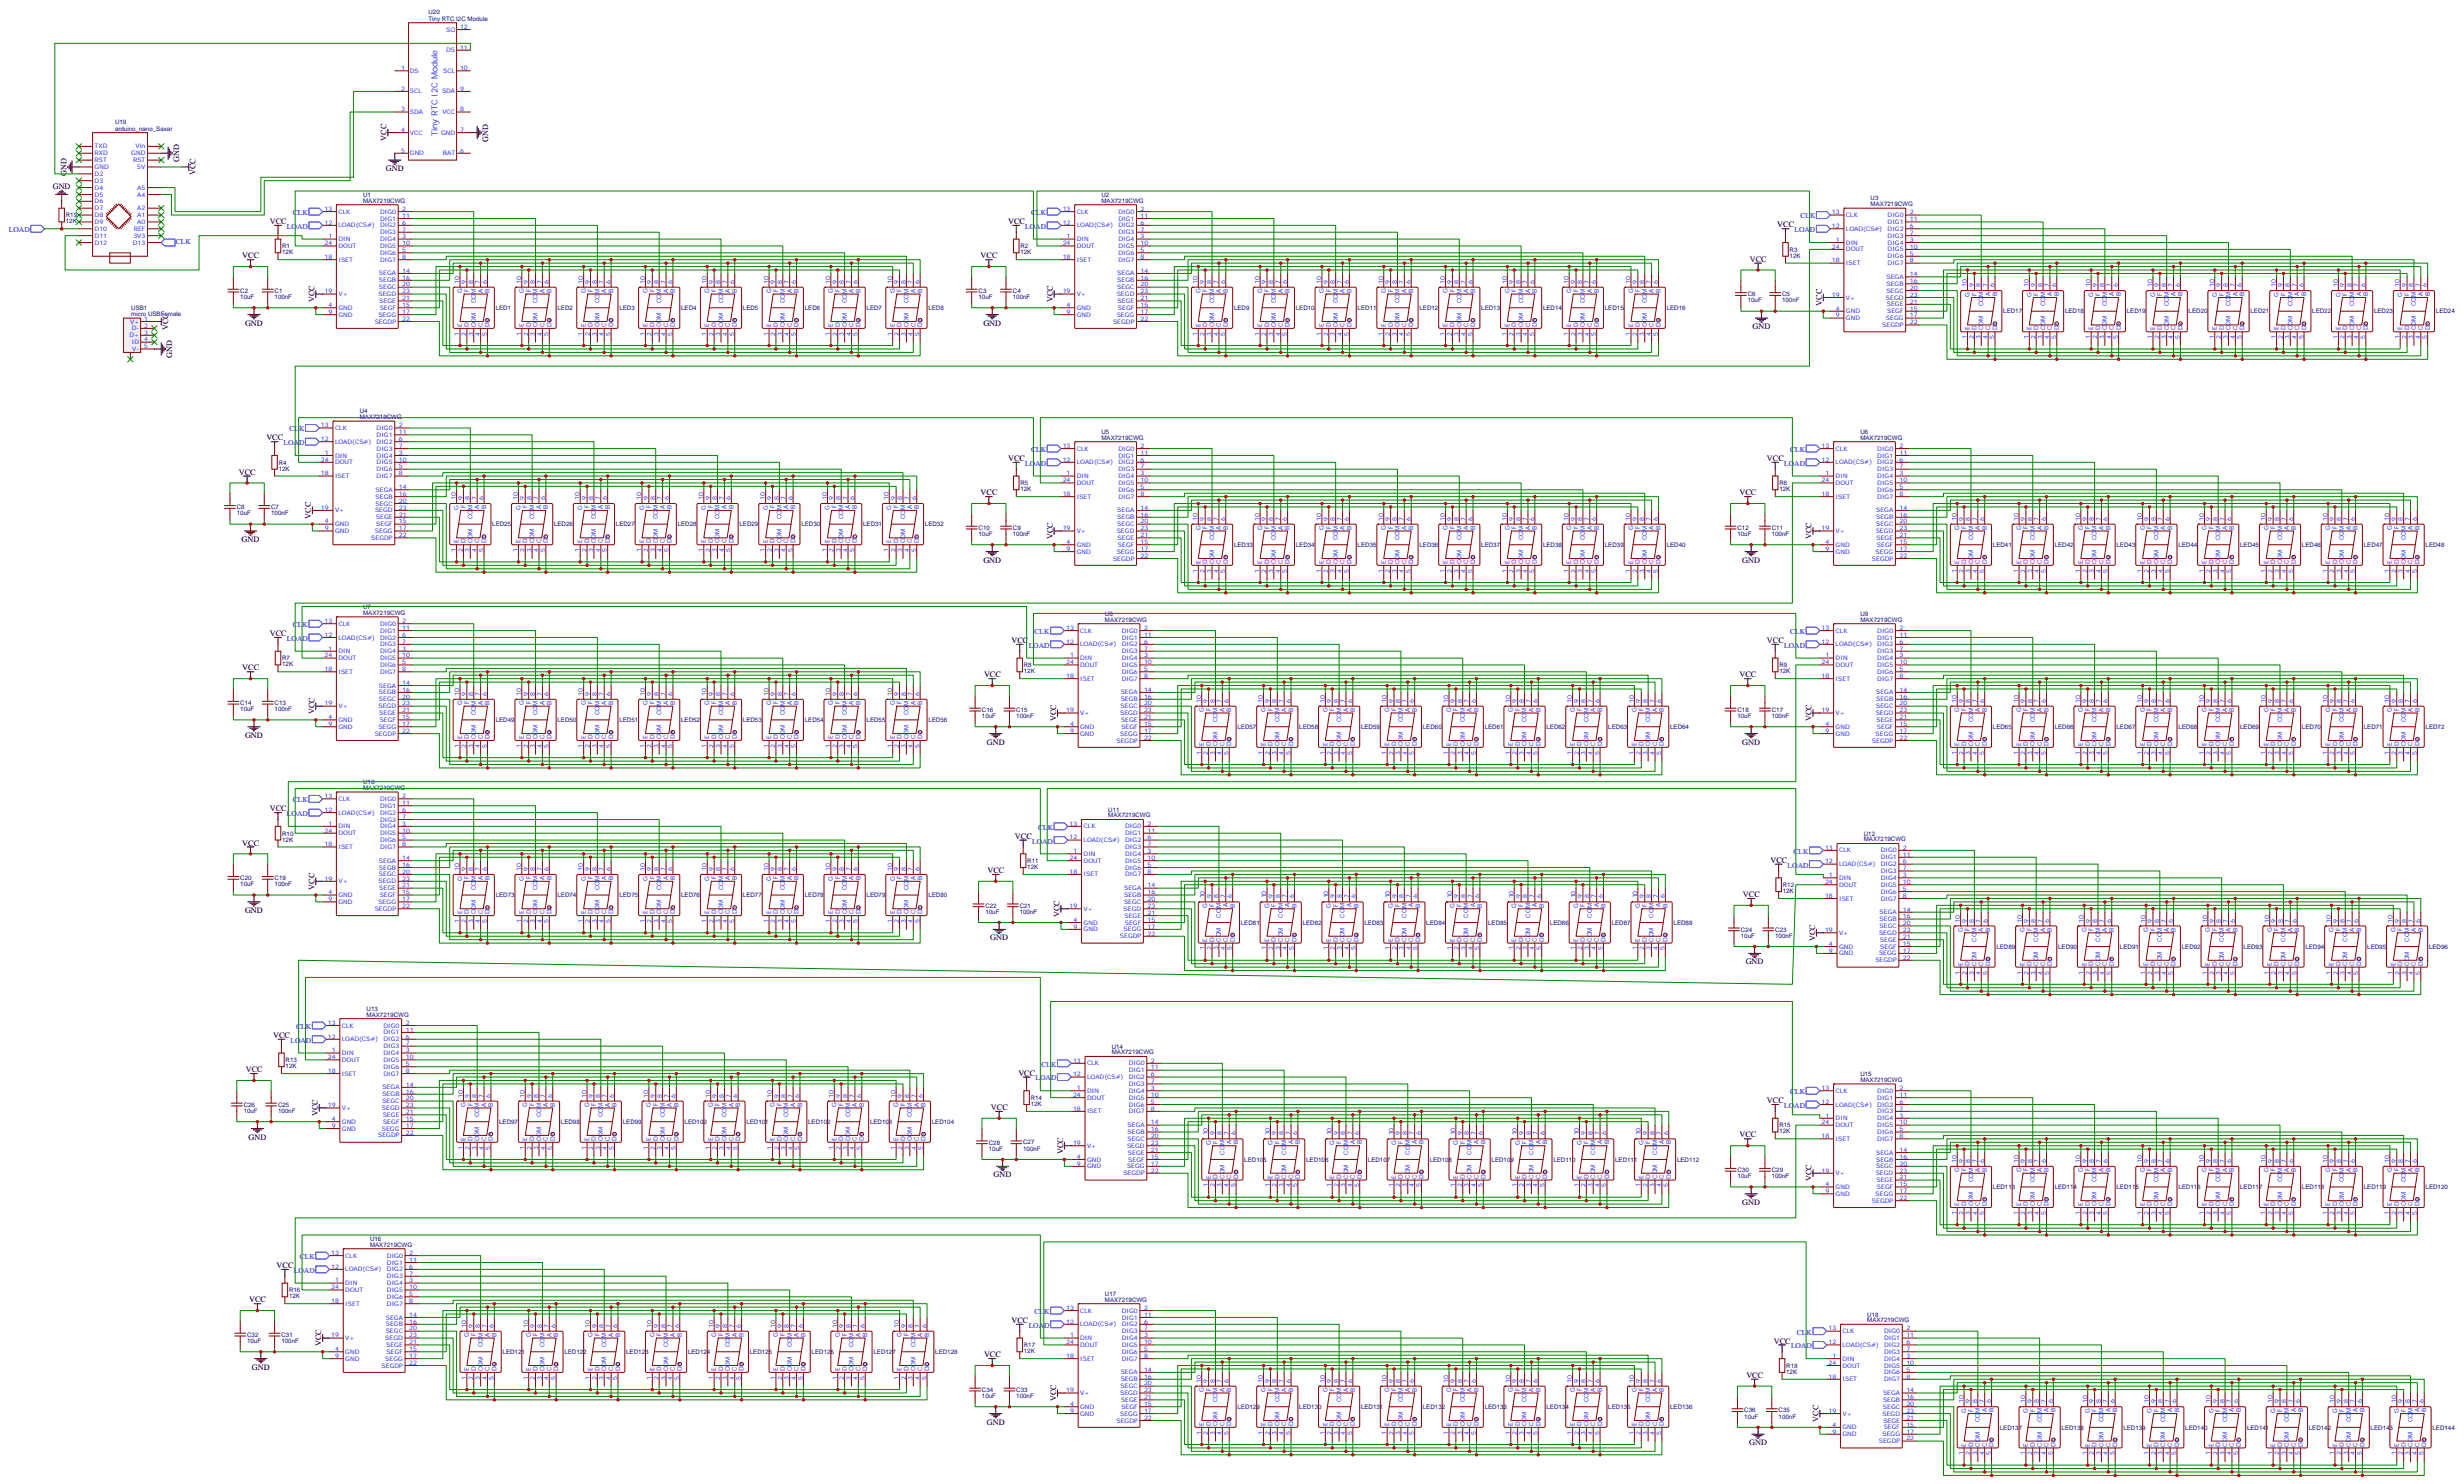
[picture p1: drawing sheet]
<svg xmlns="http://www.w3.org/2000/svg" width="1266mm" height="762mm" viewBox="0 0 1266 762" stroke-linecap="round" stroke-linejoin="round" font-family="sans-serif">
<defs><g id="words">
<text font-size="4.2" fill="#00f" x="225" y="70" transform="rotate(-90 225 70)">Tiny RTC I2C Module</text>
<g font-size="4.2">
<text x="199" y="72" transform="rotate(-90 199 72)">VCC</text>
<text x="251" y="73" transform="rotate(-90 251 73)">GND</text>
<text x="92" y="83" transform="rotate(-90 92 83)">GND</text>
<text x="198" y="88">GND</text>
<text x="34" y="90" transform="rotate(-90 34 90)">GND</text>
<text x="100" y="90" transform="rotate(-90 100 90)">VCC</text>
<text x="27" y="97">GND</text>
<text x="139" y="115">VCC</text>
<text x="518" y="115">VCC</text>
<text x="913" y="117">VCC</text>
<text x="124" y="133">VCC</text>
<text x="504" y="133">VCC</text>
<text x="899" y="134">VCC</text>
<text x="162" y="155" transform="rotate(-90 162 155)">VCC</text>
<text x="541" y="155" transform="rotate(-90 541 155)">VCC</text>
<text x="936" y="157" transform="rotate(-90 936 157)">VCC</text>
<text x="126" y="167">GND</text>
<text x="505" y="167">GND</text>
<text x="86" y="170" transform="rotate(-90 86 170)">VCC</text>
<text x="900" y="169">GND</text>
<text x="88" y="184" transform="rotate(-90 88 184)">GND</text>
<text x="137" y="226">VCC</text>
<text x="518" y="237">VCC</text>
<text x="908" y="237">VCC</text>
<text x="123" y="244">VCC</text>
<text x="504" y="254">VCC</text>
<text x="894" y="254">VCC</text>
<text x="160" y="266" transform="rotate(-90 160 266)">VCC</text>
<text x="124" y="278">GND</text>
<text x="541" y="277" transform="rotate(-90 541 277)">VCC</text>
<text x="931" y="277" transform="rotate(-90 931 277)">VCC</text>
<text x="505" y="289">GND</text>
<text x="895" y="289">GND</text>
<text x="139" y="327">VCC</text>
<text x="520" y="330">VCC</text>
<text x="908" y="330">VCC</text>
<text x="124" y="344">VCC</text>
<text x="505" y="348">VCC</text>
<text x="894" y="348">VCC</text>
<text x="162" y="367" transform="rotate(-90 162 367)">VCC</text>
<text x="543" y="370" transform="rotate(-90 543 370)">VCC</text>
<text x="931" y="370" transform="rotate(-90 931 370)">VCC</text>
<text x="126" y="379">GND</text>
<text x="507" y="382">GND</text>
<text x="895" y="382">GND</text>
<text x="139" y="417">VCC</text>
<text x="521" y="431">VCC</text>
<text x="124" y="434">VCC</text>
<text x="909" y="443">VCC</text>
<text x="507" y="448">VCC</text>
<text x="162" y="457" transform="rotate(-90 162 457)">VCC</text>
<text x="895" y="461">VCC</text>
<text x="126" y="469">GND</text>
<text x="544" y="471" transform="rotate(-90 544 471)">VCC</text>
<text x="509" y="483">GND</text>
<text x="932" y="483" transform="rotate(-90 932 483)">VCC</text>
<text x="897" y="495">GND</text>
<text x="140" y="533">VCC</text>
<text x="126" y="551">VCC</text>
<text x="523" y="552">VCC</text>
<text x="908" y="567">VCC</text>
<text x="163" y="573" transform="rotate(-90 163 573)">VCC</text>
<text x="509" y="570">VCC</text>
<text x="128" y="585">GND</text>
<text x="894" y="584">VCC</text>
<text x="546" y="593" transform="rotate(-90 546 593)">VCC</text>
<text x="510" y="605">GND</text>
<text x="931" y="607" transform="rotate(-90 931 607)">VCC</text>
<text x="895" y="619">GND</text>
<text x="142" y="651">VCC</text>
<text x="128" y="669">VCC</text>
<text x="520" y="679">VCC</text>
<text x="165" y="691" transform="rotate(-90 165 691)">VCC</text>
<text x="911" y="690">VCC</text>
<text x="505" y="697">VCC</text>
<text x="129" y="703">GND</text>
<text x="897" y="708">VCC</text>
<text x="543" y="720" transform="rotate(-90 543 720)">VCC</text>
<text x="507" y="732">GND</text>
<text x="934" y="730" transform="rotate(-90 934 730)">VCC</text>
<text x="898" y="742">GND</text>
</g>
<g font-size="3.9" fill="#00f">
<text x="150" y="110">CLK</text>
<text x="530" y="110">CLK</text>
<text x="925" y="112">CLK</text>
<text x="5" y="119">LOAD</text>
<text x="147" y="118">LOAD</text>
<text x="527" y="118">LOAD</text>
<text x="922" y="119">LOAD</text>
<text x="90" y="125">CLK</text>
<text x="149" y="222">CLK</text>
<text x="146" y="229">LOAD</text>
<text x="530" y="232">CLK</text>
<text x="919" y="232">CLK</text>
<text x="527" y="239">LOAD</text>
<text x="916" y="239">LOAD</text>
<text x="150" y="322">CLK</text>
<text x="147" y="329">LOAD</text>
<text x="531" y="326">CLK</text>
<text x="919" y="326">CLK</text>
<text x="528" y="333">LOAD</text>
<text x="916" y="333">LOAD</text>
<text x="150" y="412">CLK</text>
<text x="147" y="419">LOAD</text>
<text x="533" y="426">CLK</text>
<text x="530" y="433">LOAD</text>
<text x="921" y="439">CLK</text>
<text x="918" y="446">LOAD</text>
<text x="152" y="528">CLK</text>
<text x="149" y="536">LOAD</text>
<text x="535" y="548">CLK</text>
<text x="532" y="555">LOAD</text>
<text x="919" y="562">CLK</text>
<text x="916" y="569">LOAD</text>
<text x="154" y="647">CLK</text>
<text x="151" y="654">LOAD</text>
<text x="531" y="675">CLK</text>
<text x="528" y="682">LOAD</text>
<text x="923" y="685">CLK</text>
<text x="920" y="693">LOAD</text>
</g>
<g font-size="3.2" fill="#000080">
<text x="220" y="11">Tiny RTC I2C Module</text>
<text x="220" y="7">U20</text>
<text x="59" y="64">U19</text>
<text x="59" y="67">arduino_nano_Saxar</text>
<text x="187" y="101">U1</text>
<text x="566" y="101">U2</text>
<text x="187" y="104">MAX7219CWG</text>
<text x="566" y="104">MAX7219CWG</text>
<text x="961" y="106">MAX7219CWG</text>
<text x="961" y="103">U3</text>
<text x="34" y="112">R19</text>
<text x="34" y="115">12K</text>
<text x="145" y="131">12K</text>
<text x="145" y="128">R1</text>
<text x="524" y="131">12K</text>
<text x="524" y="128">R2</text>
<text x="919" y="129">R3</text>
<text x="919" y="132">12K</text>
<text x="123" y="154">10uF</text>
<text x="123" y="150">C2</text>
<text x="141" y="154">100nF</text>
<text x="141" y="150">C1</text>
<text x="503" y="154">10uF</text>
<text x="503" y="150">C3</text>
<text x="520" y="154">100nF</text>
<text x="520" y="150">C4</text>
<text x="898" y="155">10uF</text>
<text x="898" y="152">C6</text>
<text x="915" y="155">100nF</text>
<text x="915" y="152">C5</text>
<text x="67" y="159">USB1</text>
<text x="255" y="159">LED1</text>
<text x="286" y="159">LED2</text>
<text x="318" y="159">LED3</text>
<text x="350" y="159">LED4</text>
<text x="382" y="159">LED5</text>
<text x="413" y="159">LED6</text>
<text x="445" y="159">LED7</text>
<text x="477" y="159">LED8</text>
<text x="634" y="159">LED9</text>
<text x="666" y="159">LED10</text>
<text x="697" y="159">LED11</text>
<text x="729" y="159">LED12</text>
<text x="761" y="159">LED13</text>
<text x="793" y="159">LED14</text>
<text x="824" y="159">LED15</text>
<text x="856" y="159">LED16</text>
<text x="1029" y="161">LED17</text>
<text x="1061" y="161">LED18</text>
<text x="1092" y="161">LED19</text>
<text x="1124" y="161">LED20</text>
<text x="1156" y="161">LED21</text>
<text x="1188" y="161">LED22</text>
<text x="1219" y="161">LED23</text>
<text x="1251" y="161">LED24</text>
<text x="67" y="162">micro USBFemale</text>
<text x="185" y="215">MAX7219CWG</text>
<text x="185" y="212">U4</text>
<text x="566" y="226">MAX7219CWG</text>
<text x="566" y="223">U5</text>
<text x="956" y="226">MAX7219CWG</text>
<text x="956" y="223">U6</text>
<text x="143" y="239">R4</text>
<text x="143" y="242">12K</text>
<text x="524" y="249">R5</text>
<text x="914" y="249">R6</text>
<text x="524" y="252">12K</text>
<text x="914" y="252">12K</text>
<text x="122" y="262">C8</text>
<text x="139" y="262">C7</text>
<text x="122" y="265">10uF</text>
<text x="139" y="265">100nF</text>
<text x="253" y="270">LED25</text>
<text x="285" y="270">LED26</text>
<text x="316" y="270">LED27</text>
<text x="348" y="270">LED28</text>
<text x="380" y="270">LED29</text>
<text x="412" y="270">LED30</text>
<text x="443" y="270">LED31</text>
<text x="475" y="270">LED32</text>
<text x="503" y="275">10uF</text>
<text x="503" y="272">C10</text>
<text x="520" y="275">100nF</text>
<text x="520" y="272">C9</text>
<text x="892" y="275">10uF</text>
<text x="892" y="272">C12</text>
<text x="910" y="275">100nF</text>
<text x="910" y="272">C11</text>
<text x="634" y="281">LED33</text>
<text x="666" y="281">LED34</text>
<text x="697" y="281">LED35</text>
<text x="729" y="281">LED36</text>
<text x="761" y="281">LED37</text>
<text x="793" y="281">LED38</text>
<text x="824" y="281">LED39</text>
<text x="856" y="281">LED40</text>
<text x="1024" y="281">LED41</text>
<text x="1055" y="281">LED42</text>
<text x="1087" y="281">LED43</text>
<text x="1119" y="281">LED44</text>
<text x="1151" y="281">LED45</text>
<text x="1182" y="281">LED46</text>
<text x="1214" y="281">LED47</text>
<text x="1246" y="281">LED48</text>
<text x="187" y="316">MAX7219CWG</text>
<text x="187" y="313">U7</text>
<text x="568" y="316">U8</text>
<text x="956" y="316">U9</text>
<text x="568" y="319">MAX7219CWG</text>
<text x="956" y="319">MAX7219CWG</text>
<text x="145" y="339">R7</text>
<text x="145" y="342">12K</text>
<text x="526" y="346">12K</text>
<text x="526" y="343">R8</text>
<text x="914" y="346">12K</text>
<text x="914" y="343">R9</text>
<text x="123" y="365">10uF</text>
<text x="123" y="362">C14</text>
<text x="141" y="365">100nF</text>
<text x="141" y="362">C13</text>
<text x="504" y="366">C16</text>
<text x="522" y="366">C15</text>
<text x="892" y="366">C18</text>
<text x="910" y="366">C17</text>
<text x="255" y="371">LED49</text>
<text x="286" y="371">LED50</text>
<text x="318" y="371">LED51</text>
<text x="350" y="371">LED52</text>
<text x="382" y="371">LED53</text>
<text x="413" y="371">LED54</text>
<text x="445" y="371">LED55</text>
<text x="477" y="371">LED56</text>
<text x="504" y="369">10uF</text>
<text x="522" y="369">100nF</text>
<text x="892" y="369">10uF</text>
<text x="910" y="369">100nF</text>
<text x="636" y="374">LED57</text>
<text x="667" y="374">LED58</text>
<text x="699" y="374">LED59</text>
<text x="731" y="374">LED60</text>
<text x="763" y="374">LED61</text>
<text x="794" y="374">LED62</text>
<text x="826" y="374">LED63</text>
<text x="858" y="374">LED64</text>
<text x="1024" y="374">LED65</text>
<text x="1055" y="374">LED66</text>
<text x="1087" y="374">LED67</text>
<text x="1119" y="374">LED68</text>
<text x="1151" y="374">LED69</text>
<text x="1182" y="374">LED70</text>
<text x="1214" y="374">LED71</text>
<text x="1246" y="374">LED72</text>
<text x="187" y="406">MAX7219CWG</text>
<text x="187" y="403">U10</text>
<text x="569" y="420">MAX7219CWG</text>
<text x="569" y="417">U11</text>
<text x="145" y="429">R10</text>
<text x="957" y="429">U12</text>
<text x="145" y="432">12K</text>
<text x="957" y="432">MAX7219CWG</text>
<text x="528" y="443">R11</text>
<text x="528" y="446">12K</text>
<text x="123" y="455">10uF</text>
<text x="123" y="452">C20</text>
<text x="141" y="455">100nF</text>
<text x="141" y="452">C19</text>
<text x="916" y="456">R12</text>
<text x="255" y="461">LED73</text>
<text x="286" y="461">LED74</text>
<text x="318" y="461">LED75</text>
<text x="350" y="461">LED76</text>
<text x="382" y="461">LED77</text>
<text x="413" y="461">LED78</text>
<text x="445" y="461">LED79</text>
<text x="477" y="461">LED80</text>
<text x="916" y="459">12K</text>
<text x="506" y="466">C22</text>
<text x="524" y="466">C21</text>
<text x="506" y="469">10uF</text>
<text x="524" y="469">100nF</text>
<text x="637" y="475">LED81</text>
<text x="669" y="475">LED82</text>
<text x="701" y="475">LED83</text>
<text x="733" y="475">LED84</text>
<text x="764" y="475">LED85</text>
<text x="796" y="475">LED86</text>
<text x="828" y="475">LED87</text>
<text x="860" y="475">LED88</text>
<text x="894" y="479">C24</text>
<text x="912" y="478">C23</text>
<text x="894" y="482">10uF</text>
<text x="912" y="482">100nF</text>
<text x="1025" y="487">LED89</text>
<text x="1057" y="487">LED90</text>
<text x="1089" y="487">LED91</text>
<text x="1121" y="487">LED92</text>
<text x="1152" y="487">LED93</text>
<text x="1184" y="487">LED94</text>
<text x="1216" y="487">LED95</text>
<text x="1248" y="487">LED96</text>
<text x="188" y="519">U13</text>
<text x="188" y="522">MAX7219CWG</text>
<text x="571" y="539">U14</text>
<text x="147" y="546">R13</text>
<text x="571" y="542">MAX7219CWG</text>
<text x="147" y="549">12K</text>
<text x="956" y="556">MAX7219CWG</text>
<text x="956" y="553">U15</text>
<text x="125" y="568">C26</text>
<text x="143" y="568">C25</text>
<text x="529" y="568">12K</text>
<text x="529" y="565">R14</text>
<text x="125" y="572">10uF</text>
<text x="143" y="572">100nF</text>
<text x="256" y="577">LED97</text>
<text x="288" y="577">LED98</text>
<text x="320" y="577">LED99</text>
<text x="352" y="577">LED100</text>
<text x="383" y="577">LED101</text>
<text x="415" y="577">LED102</text>
<text x="447" y="577">LED103</text>
<text x="479" y="577">LED104</text>
<text x="914" y="579">R15</text>
<text x="508" y="588">C28</text>
<text x="526" y="588">C27</text>
<text x="914" y="582">12K</text>
<text x="508" y="591">10uF</text>
<text x="526" y="591">100nF</text>
<text x="639" y="597">LED105</text>
<text x="671" y="597">LED106</text>
<text x="703" y="597">LED107</text>
<text x="734" y="597">LED108</text>
<text x="766" y="597">LED109</text>
<text x="798" y="597">LED110</text>
<text x="830" y="597">LED111</text>
<text x="861" y="597">LED112</text>
<text x="892" y="605">10uF</text>
<text x="892" y="602">C30</text>
<text x="910" y="605">100nF</text>
<text x="910" y="602">C29</text>
<text x="1024" y="611">LED113</text>
<text x="1055" y="611">LED114</text>
<text x="1087" y="611">LED115</text>
<text x="1119" y="611">LED116</text>
<text x="1151" y="611">LED117</text>
<text x="1182" y="611">LED118</text>
<text x="1214" y="611">LED119</text>
<text x="1246" y="611">LED120</text>
<text x="190" y="640">MAX7219CWG</text>
<text x="190" y="637">U16</text>
<text x="148" y="664">R16</text>
<text x="568" y="666">U17</text>
<text x="148" y="667">12K</text>
<text x="568" y="669">MAX7219CWG</text>
<text x="959" y="676">U18</text>
<text x="959" y="679">MAX7219CWG</text>
<text x="127" y="690">10uF</text>
<text x="127" y="687">C32</text>
<text x="145" y="690">100nF</text>
<text x="145" y="687">C31</text>
<text x="258" y="695">LED121</text>
<text x="290" y="695">LED122</text>
<text x="322" y="695">LED123</text>
<text x="353" y="695">LED124</text>
<text x="385" y="695">LED125</text>
<text x="417" y="695">LED126</text>
<text x="449" y="695">LED127</text>
<text x="480" y="695">LED128</text>
<text x="526" y="695">12K</text>
<text x="526" y="692">R17</text>
<text x="918" y="706">12K</text>
<text x="918" y="703">R18</text>
<text x="504" y="718">10uF</text>
<text x="504" y="715">C34</text>
<text x="522" y="718">100nF</text>
<text x="522" y="715">C33</text>
<text x="636" y="724">LED129</text>
<text x="667" y="724">LED130</text>
<text x="699" y="724">LED131</text>
<text x="731" y="724">LED132</text>
<text x="763" y="724">LED133</text>
<text x="794" y="724">LED134</text>
<text x="826" y="724">LED135</text>
<text x="858" y="724">LED136</text>
<text x="896" y="725">C36</text>
<text x="914" y="725">C35</text>
<text x="896" y="729">10uF</text>
<text x="914" y="729">100nF</text>
<text x="1027" y="734">LED137</text>
<text x="1059" y="734">LED138</text>
<text x="1091" y="734">LED139</text>
<text x="1122" y="734">LED140</text>
<text x="1154" y="734">LED141</text>
<text x="1186" y="734">LED142</text>
<text x="1218" y="734">LED143</text>
<text x="1249" y="734">LED144</text>
</g>
<g font-size="3.2" fill="#00f">
<text x="229" y="16">SQ</text>
<text x="236" y="15">12</text>
<text x="229" y="27">DS</text>
<text x="236" y="25">11</text>
<text x="206" y="36">1</text>
<text x="211" y="37">DS</text>
<text x="228" y="37">SCL</text>
<text x="236" y="36">10</text>
<text x="206" y="47">2</text>
<text x="236" y="47">9</text>
<text x="211" y="48">SCL</text>
<text x="227" y="48">SDA</text>
<text x="206" y="57">3</text>
<text x="211" y="59">SDA</text>
<text x="227" y="59">VCC</text>
<text x="236" y="57">8</text>
<text x="206" y="68">4</text>
<text x="211" y="69">VCC</text>
<text x="227" y="69">GND</text>
<text x="236" y="68">7</text>
<text x="49" y="76">TXD</text>
<text x="70" y="76">Vin</text>
<text x="49" y="83">RST</text>
<text x="49" y="80">RXD</text>
<text x="67" y="80">GND</text>
<text x="68" y="83">RST</text>
<text x="206" y="78">5</text>
<text x="211" y="80">GND</text>
<text x="228" y="80">BAT</text>
<text x="236" y="78">6</text>
<text x="49" y="87">GND</text>
<text x="71" y="87">5V</text>
<text x="49" y="94">D3</text>
<text x="49" y="90">D2</text>
<text x="49" y="101">D5</text>
<text x="49" y="97">D4</text>
<text x="71" y="97">A5</text>
<text x="71" y="101">A4</text>
<text x="49" y="108">D7</text>
<text x="49" y="104">D6</text>
<text x="71" y="108">A2</text>
<text x="49" y="112">D8</text>
<text x="71" y="112">A1</text>
<text x="167" y="108">13</text>
<text x="174" y="110">CLK</text>
<text x="195" y="113">DIG1</text>
<text x="195" y="110">DIG0</text>
<text x="207" y="112">11</text>
<text x="207" y="108">2</text>
<text x="546" y="108">13</text>
<text x="553" y="110">CLK</text>
<text x="574" y="113">DIG1</text>
<text x="574" y="110">DIG0</text>
<text x="586" y="112">11</text>
<text x="586" y="108">2</text>
<text x="941" y="110">13</text>
<text x="948" y="112">CLK</text>
<text x="970" y="112">DIG0</text>
<text x="981" y="114">11</text>
<text x="981" y="110">2</text>
<text x="49" y="119">D10</text>
<text x="49" y="115">D9</text>
<text x="69" y="119">REF</text>
<text x="71" y="115">A0</text>
<text x="167" y="115">12</text>
<text x="174" y="117">LOAD(CS#)</text>
<text x="195" y="117">DIG2</text>
<text x="207" y="115">6</text>
<text x="207" y="119">7</text>
<text x="546" y="115">12</text>
<text x="553" y="117">LOAD(CS#)</text>
<text x="574" y="117">DIG2</text>
<text x="586" y="115">6</text>
<text x="586" y="119">7</text>
<text x="941" y="117">12</text>
<text x="948" y="119">LOAD(CS#)</text>
<text x="970" y="119">DIG2</text>
<text x="970" y="115">DIG1</text>
<text x="981" y="117">6</text>
<text x="49" y="122">D11</text>
<text x="49" y="126">D12</text>
<text x="68" y="126">D13</text>
<text x="69" y="122">3V3</text>
<text x="167" y="126">24</text>
<text x="169" y="122">1</text>
<text x="174" y="124">DIN</text>
<text x="195" y="120">DIG3</text>
<text x="195" y="124">DIG4</text>
<text x="207" y="122">3</text>
<text x="207" y="126">10</text>
<text x="546" y="126">24</text>
<text x="548" y="122">1</text>
<text x="553" y="124">DIN</text>
<text x="574" y="120">DIG3</text>
<text x="574" y="124">DIG4</text>
<text x="586" y="122">3</text>
<text x="586" y="126">10</text>
<text x="943" y="124">1</text>
<text x="948" y="126">DIN</text>
<text x="970" y="122">DIG3</text>
<text x="970" y="126">DIG4</text>
<text x="981" y="121">7</text>
<text x="981" y="124">3</text>
<text x="174" y="127">DOUT</text>
<text x="195" y="127">DIG5</text>
<text x="195" y="131">DIG6</text>
<text x="207" y="130">5</text>
<text x="553" y="127">DOUT</text>
<text x="574" y="127">DIG5</text>
<text x="574" y="131">DIG6</text>
<text x="586" y="130">5</text>
<text x="941" y="128">24</text>
<text x="948" y="129">DOUT</text>
<text x="970" y="129">DIG5</text>
<text x="981" y="128">10</text>
<text x="981" y="131">5</text>
<text x="167" y="133">18</text>
<text x="174" y="134">ISET</text>
<text x="195" y="134">DIG7</text>
<text x="207" y="133">8</text>
<text x="546" y="133">18</text>
<text x="553" y="134">ISET</text>
<text x="574" y="134">DIG7</text>
<text x="586" y="133">8</text>
<text x="941" y="135">18</text>
<text x="948" y="136">ISET</text>
<text x="970" y="133">DIG6</text>
<text x="970" y="136">DIG7</text>
<text x="981" y="135">8</text>
<text x="195" y="141">SEGA</text>
<text x="207" y="140">14</text>
<text x="207" y="144">16</text>
<text x="574" y="141">SEGA</text>
<text x="586" y="140">14</text>
<text x="586" y="144">16</text>
<text x="969" y="143">SEGA</text>
<text x="981" y="142">14</text>
<text x="195" y="149">SEGC</text>
<text x="195" y="145">SEGB</text>
<text x="207" y="147">20</text>
<text x="236" y="146" transform="rotate(-90 236 146)">10</text>
<text x="239" y="146" transform="rotate(-90 239 146)">9</text>
<text x="243" y="146" transform="rotate(-90 243 146)">8</text>
<text x="247" y="146" transform="rotate(-90 247 146)">7</text>
<text x="250" y="146" transform="rotate(-90 250 146)">6</text>
<text x="268" y="146" transform="rotate(-90 268 146)">10</text>
<text x="271" y="146" transform="rotate(-90 271 146)">9</text>
<text x="275" y="146" transform="rotate(-90 275 146)">8</text>
<text x="278" y="146" transform="rotate(-90 278 146)">7</text>
<text x="282" y="146" transform="rotate(-90 282 146)">6</text>
<text x="299" y="146" transform="rotate(-90 299 146)">10</text>
<text x="303" y="146" transform="rotate(-90 303 146)">9</text>
<text x="306" y="146" transform="rotate(-90 306 146)">8</text>
<text x="310" y="146" transform="rotate(-90 310 146)">7</text>
<text x="314" y="146" transform="rotate(-90 314 146)">6</text>
<text x="331" y="146" transform="rotate(-90 331 146)">10</text>
<text x="335" y="146" transform="rotate(-90 335 146)">9</text>
<text x="338" y="146" transform="rotate(-90 338 146)">8</text>
<text x="342" y="146" transform="rotate(-90 342 146)">7</text>
<text x="345" y="146" transform="rotate(-90 345 146)">6</text>
<text x="363" y="146" transform="rotate(-90 363 146)">10</text>
<text x="366" y="146" transform="rotate(-90 366 146)">9</text>
<text x="370" y="146" transform="rotate(-90 370 146)">8</text>
<text x="374" y="146" transform="rotate(-90 374 146)">7</text>
<text x="377" y="146" transform="rotate(-90 377 146)">6</text>
<text x="395" y="146" transform="rotate(-90 395 146)">10</text>
<text x="398" y="146" transform="rotate(-90 398 146)">9</text>
<text x="402" y="146" transform="rotate(-90 402 146)">8</text>
<text x="405" y="146" transform="rotate(-90 405 146)">7</text>
<text x="409" y="146" transform="rotate(-90 409 146)">6</text>
<text x="426" y="146" transform="rotate(-90 426 146)">10</text>
<text x="430" y="146" transform="rotate(-90 430 146)">9</text>
<text x="433" y="146" transform="rotate(-90 433 146)">8</text>
<text x="437" y="146" transform="rotate(-90 437 146)">7</text>
<text x="441" y="146" transform="rotate(-90 441 146)">6</text>
<text x="458" y="146" transform="rotate(-90 458 146)">10</text>
<text x="462" y="146" transform="rotate(-90 462 146)">9</text>
<text x="465" y="146" transform="rotate(-90 465 146)">8</text>
<text x="469" y="146" transform="rotate(-90 469 146)">7</text>
<text x="472" y="146" transform="rotate(-90 472 146)">6</text>
<text x="574" y="149">SEGC</text>
<text x="574" y="145">SEGB</text>
<text x="586" y="147">20</text>
<text x="615" y="146" transform="rotate(-90 615 146)">10</text>
<text x="619" y="146" transform="rotate(-90 619 146)">9</text>
<text x="622" y="146" transform="rotate(-90 622 146)">8</text>
<text x="626" y="146" transform="rotate(-90 626 146)">7</text>
<text x="629" y="146" transform="rotate(-90 629 146)">6</text>
<text x="647" y="146" transform="rotate(-90 647 146)">10</text>
<text x="650" y="146" transform="rotate(-90 650 146)">9</text>
<text x="654" y="146" transform="rotate(-90 654 146)">8</text>
<text x="658" y="146" transform="rotate(-90 658 146)">7</text>
<text x="661" y="146" transform="rotate(-90 661 146)">6</text>
<text x="679" y="146" transform="rotate(-90 679 146)">10</text>
<text x="682" y="146" transform="rotate(-90 682 146)">9</text>
<text x="686" y="146" transform="rotate(-90 686 146)">8</text>
<text x="689" y="146" transform="rotate(-90 689 146)">7</text>
<text x="693" y="146" transform="rotate(-90 693 146)">6</text>
<text x="710" y="146" transform="rotate(-90 710 146)">10</text>
<text x="714" y="146" transform="rotate(-90 714 146)">9</text>
<text x="717" y="146" transform="rotate(-90 717 146)">8</text>
<text x="721" y="146" transform="rotate(-90 721 146)">7</text>
<text x="725" y="146" transform="rotate(-90 725 146)">6</text>
<text x="742" y="146" transform="rotate(-90 742 146)">10</text>
<text x="746" y="146" transform="rotate(-90 746 146)">9</text>
<text x="749" y="146" transform="rotate(-90 749 146)">8</text>
<text x="753" y="146" transform="rotate(-90 753 146)">7</text>
<text x="756" y="146" transform="rotate(-90 756 146)">6</text>
<text x="774" y="146" transform="rotate(-90 774 146)">10</text>
<text x="777" y="146" transform="rotate(-90 777 146)">9</text>
<text x="781" y="146" transform="rotate(-90 781 146)">8</text>
<text x="785" y="146" transform="rotate(-90 785 146)">7</text>
<text x="788" y="146" transform="rotate(-90 788 146)">6</text>
<text x="806" y="146" transform="rotate(-90 806 146)">10</text>
<text x="809" y="146" transform="rotate(-90 809 146)">9</text>
<text x="813" y="146" transform="rotate(-90 813 146)">8</text>
<text x="816" y="146" transform="rotate(-90 816 146)">7</text>
<text x="820" y="146" transform="rotate(-90 820 146)">6</text>
<text x="837" y="146" transform="rotate(-90 837 146)">10</text>
<text x="841" y="146" transform="rotate(-90 841 146)">9</text>
<text x="844" y="146" transform="rotate(-90 844 146)">8</text>
<text x="848" y="146" transform="rotate(-90 848 146)">7</text>
<text x="852" y="146" transform="rotate(-90 852 146)">6</text>
<text x="969" y="147">SEGB</text>
<text x="981" y="145">16</text>
<text x="981" y="149">20</text>
<text x="1010" y="147" transform="rotate(-90 1010 147)">10</text>
<text x="1014" y="147" transform="rotate(-90 1014 147)">9</text>
<text x="1017" y="147" transform="rotate(-90 1017 147)">8</text>
<text x="1021" y="147" transform="rotate(-90 1021 147)">7</text>
<text x="1024" y="147" transform="rotate(-90 1024 147)">6</text>
<text x="1042" y="147" transform="rotate(-90 1042 147)">10</text>
<text x="1046" y="147" transform="rotate(-90 1046 147)">9</text>
<text x="1049" y="147" transform="rotate(-90 1049 147)">8</text>
<text x="1053" y="147" transform="rotate(-90 1053 147)">7</text>
<text x="1056" y="147" transform="rotate(-90 1056 147)">6</text>
<text x="1074" y="147" transform="rotate(-90 1074 147)">10</text>
<text x="1077" y="147" transform="rotate(-90 1077 147)">9</text>
<text x="1081" y="147" transform="rotate(-90 1081 147)">8</text>
<text x="1084" y="147" transform="rotate(-90 1084 147)">7</text>
<text x="1088" y="147" transform="rotate(-90 1088 147)">6</text>
<text x="1106" y="147" transform="rotate(-90 1106 147)">10</text>
<text x="1109" y="147" transform="rotate(-90 1109 147)">9</text>
<text x="1113" y="147" transform="rotate(-90 1113 147)">8</text>
<text x="1116" y="147" transform="rotate(-90 1116 147)">7</text>
<text x="1120" y="147" transform="rotate(-90 1120 147)">6</text>
<text x="1137" y="147" transform="rotate(-90 1137 147)">10</text>
<text x="1141" y="147" transform="rotate(-90 1141 147)">9</text>
<text x="1144" y="147" transform="rotate(-90 1144 147)">8</text>
<text x="1148" y="147" transform="rotate(-90 1148 147)">7</text>
<text x="1151" y="147" transform="rotate(-90 1151 147)">6</text>
<text x="1169" y="147" transform="rotate(-90 1169 147)">10</text>
<text x="1173" y="147" transform="rotate(-90 1173 147)">9</text>
<text x="1176" y="147" transform="rotate(-90 1176 147)">8</text>
<text x="1180" y="147" transform="rotate(-90 1180 147)">7</text>
<text x="1183" y="147" transform="rotate(-90 1183 147)">6</text>
<text x="1201" y="147" transform="rotate(-90 1201 147)">10</text>
<text x="1204" y="147" transform="rotate(-90 1204 147)">9</text>
<text x="1208" y="147" transform="rotate(-90 1208 147)">8</text>
<text x="1211" y="147" transform="rotate(-90 1211 147)">7</text>
<text x="1215" y="147" transform="rotate(-90 1215 147)">6</text>
<text x="1233" y="147" transform="rotate(-90 1233 147)">10</text>
<text x="1236" y="147" transform="rotate(-90 1236 147)">9</text>
<text x="1240" y="147" transform="rotate(-90 1240 147)">8</text>
<text x="1243" y="147" transform="rotate(-90 1243 147)">7</text>
<text x="1247" y="147" transform="rotate(-90 1247 147)">6</text>
<text x="167" y="151">19</text>
<text x="174" y="152">V+</text>
<text x="194" y="152">SEGD</text>
<text x="195" y="156">SEGE</text>
<text x="207" y="151">23</text>
<text x="207" y="154">21</text>
<text x="237" y="151" transform="rotate(-90 237 151)">G</text>
<text x="241" y="150" transform="rotate(-90 241 150)">F</text>
<text x="244" y="156" transform="rotate(-90 244 156)">COM</text>
<text x="248" y="150" transform="rotate(-90 248 150)">A</text>
<text x="251" y="150" transform="rotate(-90 251 150)">B</text>
<text x="269" y="151" transform="rotate(-90 269 151)">G</text>
<text x="273" y="150" transform="rotate(-90 273 150)">F</text>
<text x="276" y="156" transform="rotate(-90 276 156)">COM</text>
<text x="280" y="150" transform="rotate(-90 280 150)">A</text>
<text x="283" y="150" transform="rotate(-90 283 150)">B</text>
<text x="301" y="151" transform="rotate(-90 301 151)">G</text>
<text x="304" y="150" transform="rotate(-90 304 150)">F</text>
<text x="308" y="156" transform="rotate(-90 308 156)">COM</text>
<text x="311" y="150" transform="rotate(-90 311 150)">A</text>
<text x="315" y="150" transform="rotate(-90 315 150)">B</text>
<text x="333" y="151" transform="rotate(-90 333 151)">G</text>
<text x="336" y="150" transform="rotate(-90 336 150)">F</text>
<text x="340" y="156" transform="rotate(-90 340 156)">COM</text>
<text x="343" y="150" transform="rotate(-90 343 150)">A</text>
<text x="347" y="150" transform="rotate(-90 347 150)">B</text>
<text x="364" y="151" transform="rotate(-90 364 151)">G</text>
<text x="368" y="150" transform="rotate(-90 368 150)">F</text>
<text x="371" y="156" transform="rotate(-90 371 156)">COM</text>
<text x="375" y="150" transform="rotate(-90 375 150)">A</text>
<text x="378" y="150" transform="rotate(-90 378 150)">B</text>
<text x="396" y="151" transform="rotate(-90 396 151)">G</text>
<text x="400" y="150" transform="rotate(-90 400 150)">F</text>
<text x="403" y="156" transform="rotate(-90 403 156)">COM</text>
<text x="407" y="150" transform="rotate(-90 407 150)">A</text>
<text x="410" y="150" transform="rotate(-90 410 150)">B</text>
<text x="428" y="151" transform="rotate(-90 428 151)">G</text>
<text x="431" y="150" transform="rotate(-90 431 150)">F</text>
<text x="435" y="156" transform="rotate(-90 435 156)">COM</text>
<text x="438" y="150" transform="rotate(-90 438 150)">A</text>
<text x="442" y="150" transform="rotate(-90 442 150)">B</text>
<text x="460" y="151" transform="rotate(-90 460 151)">G</text>
<text x="463" y="150" transform="rotate(-90 463 150)">F</text>
<text x="467" y="156" transform="rotate(-90 467 156)">COM</text>
<text x="470" y="150" transform="rotate(-90 470 150)">A</text>
<text x="474" y="150" transform="rotate(-90 474 150)">B</text>
<text x="546" y="151">19</text>
<text x="553" y="152">V+</text>
<text x="574" y="152">SEGD</text>
<text x="574" y="156">SEGE</text>
<text x="586" y="151">23</text>
<text x="586" y="154">21</text>
<text x="617" y="151" transform="rotate(-90 617 151)">G</text>
<text x="620" y="150" transform="rotate(-90 620 150)">F</text>
<text x="624" y="156" transform="rotate(-90 624 156)">COM</text>
<text x="627" y="150" transform="rotate(-90 627 150)">A</text>
<text x="631" y="150" transform="rotate(-90 631 150)">B</text>
<text x="648" y="151" transform="rotate(-90 648 151)">G</text>
<text x="652" y="150" transform="rotate(-90 652 150)">F</text>
<text x="655" y="156" transform="rotate(-90 655 156)">COM</text>
<text x="659" y="150" transform="rotate(-90 659 150)">A</text>
<text x="662" y="150" transform="rotate(-90 662 150)">B</text>
<text x="680" y="151" transform="rotate(-90 680 151)">G</text>
<text x="684" y="150" transform="rotate(-90 684 150)">F</text>
<text x="687" y="156" transform="rotate(-90 687 156)">COM</text>
<text x="691" y="150" transform="rotate(-90 691 150)">A</text>
<text x="694" y="150" transform="rotate(-90 694 150)">B</text>
<text x="712" y="151" transform="rotate(-90 712 151)">G</text>
<text x="715" y="150" transform="rotate(-90 715 150)">F</text>
<text x="719" y="156" transform="rotate(-90 719 156)">COM</text>
<text x="722" y="150" transform="rotate(-90 722 150)">A</text>
<text x="726" y="150" transform="rotate(-90 726 150)">B</text>
<text x="744" y="151" transform="rotate(-90 744 151)">G</text>
<text x="747" y="150" transform="rotate(-90 747 150)">F</text>
<text x="751" y="156" transform="rotate(-90 751 156)">COM</text>
<text x="754" y="150" transform="rotate(-90 754 150)">A</text>
<text x="758" y="150" transform="rotate(-90 758 150)">B</text>
<text x="775" y="151" transform="rotate(-90 775 151)">G</text>
<text x="779" y="150" transform="rotate(-90 779 150)">F</text>
<text x="782" y="156" transform="rotate(-90 782 156)">COM</text>
<text x="786" y="150" transform="rotate(-90 786 150)">A</text>
<text x="789" y="150" transform="rotate(-90 789 150)">B</text>
<text x="807" y="151" transform="rotate(-90 807 151)">G</text>
<text x="811" y="150" transform="rotate(-90 811 150)">F</text>
<text x="814" y="156" transform="rotate(-90 814 156)">COM</text>
<text x="818" y="150" transform="rotate(-90 818 150)">A</text>
<text x="821" y="150" transform="rotate(-90 821 150)">B</text>
<text x="839" y="151" transform="rotate(-90 839 151)">G</text>
<text x="842" y="150" transform="rotate(-90 842 150)">F</text>
<text x="846" y="156" transform="rotate(-90 846 156)">COM</text>
<text x="849" y="150" transform="rotate(-90 849 150)">A</text>
<text x="853" y="150" transform="rotate(-90 853 150)">B</text>
<text x="941" y="152">19</text>
<text x="948" y="154">V+</text>
<text x="969" y="154">SEGD</text>
<text x="969" y="150">SEGC</text>
<text x="981" y="152">23</text>
<text x="981" y="156">21</text>
<text x="1012" y="152" transform="rotate(-90 1012 152)">G</text>
<text x="1015" y="152" transform="rotate(-90 1015 152)">F</text>
<text x="1022" y="152" transform="rotate(-90 1022 152)">A</text>
<text x="1026" y="152" transform="rotate(-90 1026 152)">B</text>
<text x="1043" y="152" transform="rotate(-90 1043 152)">G</text>
<text x="1047" y="152" transform="rotate(-90 1047 152)">F</text>
<text x="1054" y="152" transform="rotate(-90 1054 152)">A</text>
<text x="1058" y="152" transform="rotate(-90 1058 152)">B</text>
<text x="1075" y="152" transform="rotate(-90 1075 152)">G</text>
<text x="1079" y="152" transform="rotate(-90 1079 152)">F</text>
<text x="1086" y="152" transform="rotate(-90 1086 152)">A</text>
<text x="1089" y="152" transform="rotate(-90 1089 152)">B</text>
<text x="1107" y="152" transform="rotate(-90 1107 152)">G</text>
<text x="1110" y="152" transform="rotate(-90 1110 152)">F</text>
<text x="1118" y="152" transform="rotate(-90 1118 152)">A</text>
<text x="1121" y="152" transform="rotate(-90 1121 152)">B</text>
<text x="1139" y="152" transform="rotate(-90 1139 152)">G</text>
<text x="1142" y="152" transform="rotate(-90 1142 152)">F</text>
<text x="1149" y="152" transform="rotate(-90 1149 152)">A</text>
<text x="1153" y="152" transform="rotate(-90 1153 152)">B</text>
<text x="1170" y="152" transform="rotate(-90 1170 152)">G</text>
<text x="1174" y="152" transform="rotate(-90 1174 152)">F</text>
<text x="1181" y="152" transform="rotate(-90 1181 152)">A</text>
<text x="1185" y="152" transform="rotate(-90 1185 152)">B</text>
<text x="1202" y="152" transform="rotate(-90 1202 152)">G</text>
<text x="1206" y="152" transform="rotate(-90 1206 152)">F</text>
<text x="1213" y="152" transform="rotate(-90 1213 152)">A</text>
<text x="1216" y="152" transform="rotate(-90 1216 152)">B</text>
<text x="1234" y="152" transform="rotate(-90 1234 152)">G</text>
<text x="1237" y="152" transform="rotate(-90 1237 152)">F</text>
<text x="1245" y="152" transform="rotate(-90 1245 152)">A</text>
<text x="1248" y="152" transform="rotate(-90 1248 152)">B</text>
<text x="169" y="161">9</text>
<text x="169" y="158">4</text>
<text x="174" y="159">GND</text>
<text x="195" y="159">SEGF</text>
<text x="207" y="158">15</text>
<text x="207" y="161">17</text>
<text x="548" y="161">9</text>
<text x="548" y="158">4</text>
<text x="553" y="159">GND</text>
<text x="574" y="159">SEGF</text>
<text x="586" y="158">15</text>
<text x="586" y="161">17</text>
<text x="943" y="159">4</text>
<text x="948" y="161">GND</text>
<text x="969" y="157">SEGE</text>
<text x="969" y="161">SEGF</text>
<text x="981" y="159">15</text>
<text x="1019" y="157" transform="rotate(-90 1019 157)">COM</text>
<text x="1051" y="157" transform="rotate(-90 1051 157)">COM</text>
<text x="1082" y="157" transform="rotate(-90 1082 157)">COM</text>
<text x="1114" y="157" transform="rotate(-90 1114 157)">COM</text>
<text x="1146" y="157" transform="rotate(-90 1146 157)">COM</text>
<text x="1178" y="157" transform="rotate(-90 1178 157)">COM</text>
<text x="1209" y="157" transform="rotate(-90 1209 157)">COM</text>
<text x="1241" y="157" transform="rotate(-90 1241 157)">COM</text>
<text x="67" y="166">V+</text>
<text x="74" y="165">1</text>
<text x="174" y="163">GND</text>
<text x="192" y="166">SEGDP</text>
<text x="194" y="163">SEGG</text>
<text x="207" y="165">22</text>
<text x="237" y="168" transform="rotate(-90 237 168)">E</text>
<text x="241" y="168" transform="rotate(-90 241 168)">D</text>
<text x="244" y="168" transform="rotate(-90 244 168)">COM</text>
<text x="248" y="168" transform="rotate(-90 248 168)">C</text>
<text x="251" y="168" transform="rotate(-90 251 168)">DP</text>
<text x="269" y="168" transform="rotate(-90 269 168)">E</text>
<text x="273" y="168" transform="rotate(-90 273 168)">D</text>
<text x="276" y="168" transform="rotate(-90 276 168)">COM</text>
<text x="280" y="168" transform="rotate(-90 280 168)">C</text>
<text x="283" y="168" transform="rotate(-90 283 168)">DP</text>
<text x="301" y="168" transform="rotate(-90 301 168)">E</text>
<text x="304" y="168" transform="rotate(-90 304 168)">D</text>
<text x="308" y="168" transform="rotate(-90 308 168)">COM</text>
<text x="311" y="168" transform="rotate(-90 311 168)">C</text>
<text x="315" y="168" transform="rotate(-90 315 168)">DP</text>
<text x="333" y="168" transform="rotate(-90 333 168)">E</text>
<text x="336" y="168" transform="rotate(-90 336 168)">D</text>
<text x="340" y="168" transform="rotate(-90 340 168)">COM</text>
<text x="343" y="168" transform="rotate(-90 343 168)">C</text>
<text x="347" y="168" transform="rotate(-90 347 168)">DP</text>
<text x="364" y="168" transform="rotate(-90 364 168)">E</text>
<text x="368" y="168" transform="rotate(-90 368 168)">D</text>
<text x="371" y="168" transform="rotate(-90 371 168)">COM</text>
<text x="375" y="168" transform="rotate(-90 375 168)">C</text>
<text x="378" y="168" transform="rotate(-90 378 168)">DP</text>
<text x="396" y="168" transform="rotate(-90 396 168)">E</text>
<text x="400" y="168" transform="rotate(-90 400 168)">D</text>
<text x="403" y="168" transform="rotate(-90 403 168)">COM</text>
<text x="407" y="168" transform="rotate(-90 407 168)">C</text>
<text x="410" y="168" transform="rotate(-90 410 168)">DP</text>
<text x="428" y="168" transform="rotate(-90 428 168)">E</text>
<text x="431" y="168" transform="rotate(-90 431 168)">D</text>
<text x="435" y="168" transform="rotate(-90 435 168)">COM</text>
<text x="438" y="168" transform="rotate(-90 438 168)">C</text>
<text x="442" y="168" transform="rotate(-90 442 168)">DP</text>
<text x="460" y="168" transform="rotate(-90 460 168)">E</text>
<text x="463" y="168" transform="rotate(-90 463 168)">D</text>
<text x="467" y="168" transform="rotate(-90 467 168)">COM</text>
<text x="470" y="168" transform="rotate(-90 470 168)">C</text>
<text x="474" y="168" transform="rotate(-90 474 168)">DP</text>
<text x="553" y="163">GND</text>
<text x="572" y="166">SEGDP</text>
<text x="574" y="163">SEGG</text>
<text x="586" y="165">22</text>
<text x="617" y="168" transform="rotate(-90 617 168)">E</text>
<text x="620" y="168" transform="rotate(-90 620 168)">D</text>
<text x="624" y="168" transform="rotate(-90 624 168)">COM</text>
<text x="627" y="168" transform="rotate(-90 627 168)">C</text>
<text x="631" y="168" transform="rotate(-90 631 168)">DP</text>
<text x="648" y="168" transform="rotate(-90 648 168)">E</text>
<text x="652" y="168" transform="rotate(-90 652 168)">D</text>
<text x="655" y="168" transform="rotate(-90 655 168)">COM</text>
<text x="659" y="168" transform="rotate(-90 659 168)">C</text>
<text x="662" y="168" transform="rotate(-90 662 168)">DP</text>
<text x="680" y="168" transform="rotate(-90 680 168)">E</text>
<text x="684" y="168" transform="rotate(-90 684 168)">D</text>
<text x="687" y="168" transform="rotate(-90 687 168)">COM</text>
<text x="691" y="168" transform="rotate(-90 691 168)">C</text>
<text x="694" y="168" transform="rotate(-90 694 168)">DP</text>
<text x="712" y="168" transform="rotate(-90 712 168)">E</text>
<text x="715" y="168" transform="rotate(-90 715 168)">D</text>
<text x="719" y="168" transform="rotate(-90 719 168)">COM</text>
<text x="722" y="168" transform="rotate(-90 722 168)">C</text>
<text x="726" y="168" transform="rotate(-90 726 168)">DP</text>
<text x="744" y="168" transform="rotate(-90 744 168)">E</text>
<text x="747" y="168" transform="rotate(-90 747 168)">D</text>
<text x="751" y="168" transform="rotate(-90 751 168)">COM</text>
<text x="754" y="168" transform="rotate(-90 754 168)">C</text>
<text x="758" y="168" transform="rotate(-90 758 168)">DP</text>
<text x="775" y="168" transform="rotate(-90 775 168)">E</text>
<text x="779" y="168" transform="rotate(-90 779 168)">D</text>
<text x="782" y="168" transform="rotate(-90 782 168)">COM</text>
<text x="786" y="168" transform="rotate(-90 786 168)">C</text>
<text x="789" y="168" transform="rotate(-90 789 168)">DP</text>
<text x="807" y="168" transform="rotate(-90 807 168)">E</text>
<text x="811" y="168" transform="rotate(-90 811 168)">D</text>
<text x="814" y="168" transform="rotate(-90 814 168)">COM</text>
<text x="818" y="168" transform="rotate(-90 818 168)">C</text>
<text x="821" y="168" transform="rotate(-90 821 168)">DP</text>
<text x="839" y="168" transform="rotate(-90 839 168)">E</text>
<text x="842" y="168" transform="rotate(-90 842 168)">D</text>
<text x="846" y="168" transform="rotate(-90 846 168)">COM</text>
<text x="849" y="168" transform="rotate(-90 849 168)">C</text>
<text x="853" y="168" transform="rotate(-90 853 168)">DP</text>
<text x="943" y="163">9</text>
<text x="948" y="164">GND</text>
<text x="967" y="168">SEGDP</text>
<text x="969" y="164">SEGG</text>
<text x="981" y="163">17</text>
<text x="981" y="167">22</text>
<text x="67" y="173">D+</text>
<text x="68" y="170">D-</text>
<text x="74" y="168">2</text>
<text x="74" y="172">3</text>
<text x="236" y="172" transform="rotate(-90 236 172)">1</text>
<text x="239" y="172" transform="rotate(-90 239 172)">2</text>
<text x="243" y="172" transform="rotate(-90 243 172)">3</text>
<text x="247" y="172" transform="rotate(-90 247 172)">4</text>
<text x="250" y="172" transform="rotate(-90 250 172)">5</text>
<text x="268" y="172" transform="rotate(-90 268 172)">1</text>
<text x="271" y="172" transform="rotate(-90 271 172)">2</text>
<text x="275" y="172" transform="rotate(-90 275 172)">3</text>
<text x="278" y="172" transform="rotate(-90 278 172)">4</text>
<text x="282" y="172" transform="rotate(-90 282 172)">5</text>
<text x="299" y="172" transform="rotate(-90 299 172)">1</text>
<text x="303" y="172" transform="rotate(-90 303 172)">2</text>
<text x="306" y="172" transform="rotate(-90 306 172)">3</text>
<text x="310" y="172" transform="rotate(-90 310 172)">4</text>
<text x="314" y="172" transform="rotate(-90 314 172)">5</text>
<text x="331" y="172" transform="rotate(-90 331 172)">1</text>
<text x="335" y="172" transform="rotate(-90 335 172)">2</text>
<text x="338" y="172" transform="rotate(-90 338 172)">3</text>
<text x="342" y="172" transform="rotate(-90 342 172)">4</text>
<text x="345" y="172" transform="rotate(-90 345 172)">5</text>
<text x="363" y="172" transform="rotate(-90 363 172)">1</text>
<text x="366" y="172" transform="rotate(-90 366 172)">2</text>
<text x="370" y="172" transform="rotate(-90 370 172)">3</text>
<text x="374" y="172" transform="rotate(-90 374 172)">4</text>
<text x="377" y="172" transform="rotate(-90 377 172)">5</text>
<text x="395" y="172" transform="rotate(-90 395 172)">1</text>
<text x="398" y="172" transform="rotate(-90 398 172)">2</text>
<text x="402" y="172" transform="rotate(-90 402 172)">3</text>
<text x="405" y="172" transform="rotate(-90 405 172)">4</text>
<text x="409" y="172" transform="rotate(-90 409 172)">5</text>
<text x="426" y="172" transform="rotate(-90 426 172)">1</text>
<text x="430" y="172" transform="rotate(-90 430 172)">2</text>
<text x="433" y="172" transform="rotate(-90 433 172)">3</text>
<text x="437" y="172" transform="rotate(-90 437 172)">4</text>
<text x="441" y="172" transform="rotate(-90 441 172)">5</text>
<text x="458" y="172" transform="rotate(-90 458 172)">1</text>
<text x="462" y="172" transform="rotate(-90 462 172)">2</text>
<text x="465" y="172" transform="rotate(-90 465 172)">3</text>
<text x="469" y="172" transform="rotate(-90 469 172)">4</text>
<text x="472" y="172" transform="rotate(-90 472 172)">5</text>
<text x="615" y="172" transform="rotate(-90 615 172)">1</text>
<text x="619" y="172" transform="rotate(-90 619 172)">2</text>
<text x="622" y="172" transform="rotate(-90 622 172)">3</text>
<text x="626" y="172" transform="rotate(-90 626 172)">4</text>
<text x="629" y="172" transform="rotate(-90 629 172)">5</text>
<text x="647" y="172" transform="rotate(-90 647 172)">1</text>
<text x="650" y="172" transform="rotate(-90 650 172)">2</text>
<text x="654" y="172" transform="rotate(-90 654 172)">3</text>
<text x="658" y="172" transform="rotate(-90 658 172)">4</text>
<text x="661" y="172" transform="rotate(-90 661 172)">5</text>
<text x="679" y="172" transform="rotate(-90 679 172)">1</text>
<text x="682" y="172" transform="rotate(-90 682 172)">2</text>
<text x="686" y="172" transform="rotate(-90 686 172)">3</text>
<text x="689" y="172" transform="rotate(-90 689 172)">4</text>
<text x="693" y="172" transform="rotate(-90 693 172)">5</text>
<text x="710" y="172" transform="rotate(-90 710 172)">1</text>
<text x="714" y="172" transform="rotate(-90 714 172)">2</text>
<text x="717" y="172" transform="rotate(-90 717 172)">3</text>
<text x="721" y="172" transform="rotate(-90 721 172)">4</text>
<text x="725" y="172" transform="rotate(-90 725 172)">5</text>
<text x="742" y="172" transform="rotate(-90 742 172)">1</text>
<text x="746" y="172" transform="rotate(-90 746 172)">2</text>
<text x="749" y="172" transform="rotate(-90 749 172)">3</text>
<text x="753" y="172" transform="rotate(-90 753 172)">4</text>
<text x="756" y="172" transform="rotate(-90 756 172)">5</text>
<text x="774" y="172" transform="rotate(-90 774 172)">1</text>
<text x="777" y="172" transform="rotate(-90 777 172)">2</text>
<text x="781" y="172" transform="rotate(-90 781 172)">3</text>
<text x="785" y="172" transform="rotate(-90 785 172)">4</text>
<text x="788" y="172" transform="rotate(-90 788 172)">5</text>
<text x="806" y="172" transform="rotate(-90 806 172)">1</text>
<text x="809" y="172" transform="rotate(-90 809 172)">2</text>
<text x="813" y="172" transform="rotate(-90 813 172)">3</text>
<text x="816" y="172" transform="rotate(-90 816 172)">4</text>
<text x="820" y="172" transform="rotate(-90 820 172)">5</text>
<text x="837" y="172" transform="rotate(-90 837 172)">1</text>
<text x="841" y="172" transform="rotate(-90 841 172)">2</text>
<text x="844" y="172" transform="rotate(-90 844 172)">3</text>
<text x="848" y="172" transform="rotate(-90 848 172)">4</text>
<text x="852" y="172" transform="rotate(-90 852 172)">5</text>
<text x="1012" y="170" transform="rotate(-90 1012 170)">E</text>
<text x="1015" y="170" transform="rotate(-90 1015 170)">D</text>
<text x="1019" y="170" transform="rotate(-90 1019 170)">COM</text>
<text x="1022" y="170" transform="rotate(-90 1022 170)">C</text>
<text x="1026" y="170" transform="rotate(-90 1026 170)">DP</text>
<text x="1043" y="170" transform="rotate(-90 1043 170)">E</text>
<text x="1047" y="170" transform="rotate(-90 1047 170)">D</text>
<text x="1051" y="170" transform="rotate(-90 1051 170)">COM</text>
<text x="1054" y="170" transform="rotate(-90 1054 170)">C</text>
<text x="1058" y="170" transform="rotate(-90 1058 170)">DP</text>
<text x="1075" y="170" transform="rotate(-90 1075 170)">E</text>
<text x="1079" y="170" transform="rotate(-90 1079 170)">D</text>
<text x="1082" y="170" transform="rotate(-90 1082 170)">COM</text>
<text x="1086" y="170" transform="rotate(-90 1086 170)">C</text>
<text x="1089" y="170" transform="rotate(-90 1089 170)">DP</text>
<text x="1107" y="170" transform="rotate(-90 1107 170)">E</text>
<text x="1110" y="170" transform="rotate(-90 1110 170)">D</text>
<text x="1114" y="170" transform="rotate(-90 1114 170)">COM</text>
<text x="1118" y="170" transform="rotate(-90 1118 170)">C</text>
<text x="1121" y="170" transform="rotate(-90 1121 170)">DP</text>
<text x="1139" y="170" transform="rotate(-90 1139 170)">E</text>
<text x="1142" y="170" transform="rotate(-90 1142 170)">D</text>
<text x="1146" y="170" transform="rotate(-90 1146 170)">COM</text>
<text x="1149" y="170" transform="rotate(-90 1149 170)">C</text>
<text x="1153" y="170" transform="rotate(-90 1153 170)">DP</text>
<text x="1170" y="170" transform="rotate(-90 1170 170)">E</text>
<text x="1174" y="170" transform="rotate(-90 1174 170)">D</text>
<text x="1178" y="170" transform="rotate(-90 1178 170)">COM</text>
<text x="1181" y="170" transform="rotate(-90 1181 170)">C</text>
<text x="1185" y="170" transform="rotate(-90 1185 170)">DP</text>
<text x="1202" y="170" transform="rotate(-90 1202 170)">E</text>
<text x="1206" y="170" transform="rotate(-90 1206 170)">D</text>
<text x="1209" y="170" transform="rotate(-90 1209 170)">COM</text>
<text x="1213" y="170" transform="rotate(-90 1213 170)">C</text>
<text x="1216" y="170" transform="rotate(-90 1216 170)">DP</text>
<text x="1234" y="170" transform="rotate(-90 1234 170)">E</text>
<text x="1237" y="170" transform="rotate(-90 1237 170)">D</text>
<text x="1241" y="170" transform="rotate(-90 1241 170)">COM</text>
<text x="1245" y="170" transform="rotate(-90 1245 170)">C</text>
<text x="1248" y="170" transform="rotate(-90 1248 170)">DP</text>
<text x="68" y="177">ID</text>
<text x="74" y="175">4</text>
<text x="74" y="179">5</text>
<text x="1010" y="174" transform="rotate(-90 1010 174)">1</text>
<text x="1014" y="174" transform="rotate(-90 1014 174)">2</text>
<text x="1017" y="174" transform="rotate(-90 1017 174)">3</text>
<text x="1021" y="174" transform="rotate(-90 1021 174)">4</text>
<text x="1024" y="174" transform="rotate(-90 1024 174)">5</text>
<text x="1042" y="174" transform="rotate(-90 1042 174)">1</text>
<text x="1046" y="174" transform="rotate(-90 1046 174)">2</text>
<text x="1049" y="174" transform="rotate(-90 1049 174)">3</text>
<text x="1053" y="174" transform="rotate(-90 1053 174)">4</text>
<text x="1056" y="174" transform="rotate(-90 1056 174)">5</text>
<text x="1074" y="174" transform="rotate(-90 1074 174)">1</text>
<text x="1077" y="174" transform="rotate(-90 1077 174)">2</text>
<text x="1081" y="174" transform="rotate(-90 1081 174)">3</text>
<text x="1084" y="174" transform="rotate(-90 1084 174)">4</text>
<text x="1088" y="174" transform="rotate(-90 1088 174)">5</text>
<text x="1106" y="174" transform="rotate(-90 1106 174)">1</text>
<text x="1109" y="174" transform="rotate(-90 1109 174)">2</text>
<text x="1113" y="174" transform="rotate(-90 1113 174)">3</text>
<text x="1116" y="174" transform="rotate(-90 1116 174)">4</text>
<text x="1120" y="174" transform="rotate(-90 1120 174)">5</text>
<text x="1137" y="174" transform="rotate(-90 1137 174)">1</text>
<text x="1141" y="174" transform="rotate(-90 1141 174)">2</text>
<text x="1144" y="174" transform="rotate(-90 1144 174)">3</text>
<text x="1148" y="174" transform="rotate(-90 1148 174)">4</text>
<text x="1151" y="174" transform="rotate(-90 1151 174)">5</text>
<text x="1169" y="174" transform="rotate(-90 1169 174)">1</text>
<text x="1173" y="174" transform="rotate(-90 1173 174)">2</text>
<text x="1176" y="174" transform="rotate(-90 1176 174)">3</text>
<text x="1180" y="174" transform="rotate(-90 1180 174)">4</text>
<text x="1183" y="174" transform="rotate(-90 1183 174)">5</text>
<text x="1201" y="174" transform="rotate(-90 1201 174)">1</text>
<text x="1204" y="174" transform="rotate(-90 1204 174)">2</text>
<text x="1208" y="174" transform="rotate(-90 1208 174)">3</text>
<text x="1211" y="174" transform="rotate(-90 1211 174)">4</text>
<text x="1215" y="174" transform="rotate(-90 1215 174)">5</text>
<text x="1233" y="174" transform="rotate(-90 1233 174)">1</text>
<text x="1236" y="174" transform="rotate(-90 1236 174)">2</text>
<text x="1240" y="174" transform="rotate(-90 1240 174)">3</text>
<text x="1243" y="174" transform="rotate(-90 1243 174)">4</text>
<text x="1247" y="174" transform="rotate(-90 1247 174)">5</text>
<text x="68" y="180">V-</text>
<text x="165" y="219">13</text>
<text x="172" y="221">CLK</text>
<text x="193" y="221">DIG0</text>
<text x="205" y="219">2</text>
<text x="165" y="227">12</text>
<text x="172" y="228">LOAD(CS#)</text>
<text x="193" y="228">DIG2</text>
<text x="193" y="224">DIG1</text>
<text x="205" y="227">6</text>
<text x="205" y="223">11</text>
<text x="167" y="234">1</text>
<text x="193" y="231">DIG3</text>
<text x="205" y="230">7</text>
<text x="205" y="234">3</text>
<text x="546" y="230">13</text>
<text x="553" y="231">CLK</text>
<text x="574" y="231">DIG0</text>
<text x="586" y="234">11</text>
<text x="586" y="230">2</text>
<text x="936" y="230">13</text>
<text x="943" y="231">CLK</text>
<text x="964" y="231">DIG0</text>
<text x="976" y="234">11</text>
<text x="976" y="230">2</text>
<text x="165" y="237">24</text>
<text x="172" y="235">DIN</text>
<text x="172" y="239">DOUT</text>
<text x="193" y="235">DIG4</text>
<text x="193" y="239">DIG5</text>
<text x="205" y="237">10</text>
<text x="546" y="237">12</text>
<text x="553" y="239">LOAD(CS#)</text>
<text x="574" y="239">DIG2</text>
<text x="574" y="235">DIG1</text>
<text x="586" y="237">6</text>
<text x="936" y="237">12</text>
<text x="943" y="239">LOAD(CS#)</text>
<text x="964" y="239">DIG2</text>
<text x="964" y="235">DIG1</text>
<text x="976" y="237">6</text>
<text x="165" y="244">18</text>
<text x="172" y="246">ISET</text>
<text x="193" y="242">DIG6</text>
<text x="193" y="246">DIG7</text>
<text x="205" y="241">5</text>
<text x="205" y="244">8</text>
<text x="548" y="244">1</text>
<text x="553" y="246">DIN</text>
<text x="574" y="242">DIG3</text>
<text x="574" y="246">DIG4</text>
<text x="586" y="241">7</text>
<text x="586" y="244">3</text>
<text x="938" y="244">1</text>
<text x="943" y="246">DIN</text>
<text x="964" y="242">DIG3</text>
<text x="964" y="246">DIG4</text>
<text x="976" y="241">7</text>
<text x="976" y="244">3</text>
<text x="205" y="251">14</text>
<text x="546" y="248">24</text>
<text x="553" y="249">DOUT</text>
<text x="574" y="249">DIG5</text>
<text x="586" y="248">10</text>
<text x="586" y="251">5</text>
<text x="936" y="248">24</text>
<text x="943" y="249">DOUT</text>
<text x="964" y="249">DIG5</text>
<text x="976" y="248">10</text>
<text x="976" y="251">5</text>
<text x="193" y="256">SEGB</text>
<text x="193" y="253">SEGA</text>
<text x="205" y="255">16</text>
<text x="234" y="257" transform="rotate(-90 234 257)">10</text>
<text x="238" y="257" transform="rotate(-90 238 257)">9</text>
<text x="241" y="257" transform="rotate(-90 241 257)">8</text>
<text x="245" y="257" transform="rotate(-90 245 257)">7</text>
<text x="248" y="257" transform="rotate(-90 248 257)">6</text>
<text x="266" y="257" transform="rotate(-90 266 257)">10</text>
<text x="269" y="257" transform="rotate(-90 269 257)">9</text>
<text x="273" y="257" transform="rotate(-90 273 257)">8</text>
<text x="277" y="257" transform="rotate(-90 277 257)">7</text>
<text x="280" y="257" transform="rotate(-90 280 257)">6</text>
<text x="298" y="257" transform="rotate(-90 298 257)">10</text>
<text x="301" y="257" transform="rotate(-90 301 257)">9</text>
<text x="305" y="257" transform="rotate(-90 305 257)">8</text>
<text x="308" y="257" transform="rotate(-90 308 257)">7</text>
<text x="312" y="257" transform="rotate(-90 312 257)">6</text>
<text x="329" y="257" transform="rotate(-90 329 257)">10</text>
<text x="333" y="257" transform="rotate(-90 333 257)">9</text>
<text x="336" y="257" transform="rotate(-90 336 257)">8</text>
<text x="340" y="257" transform="rotate(-90 340 257)">7</text>
<text x="344" y="257" transform="rotate(-90 344 257)">6</text>
<text x="361" y="257" transform="rotate(-90 361 257)">10</text>
<text x="365" y="257" transform="rotate(-90 365 257)">9</text>
<text x="368" y="257" transform="rotate(-90 368 257)">8</text>
<text x="372" y="257" transform="rotate(-90 372 257)">7</text>
<text x="375" y="257" transform="rotate(-90 375 257)">6</text>
<text x="393" y="257" transform="rotate(-90 393 257)">10</text>
<text x="396" y="257" transform="rotate(-90 396 257)">9</text>
<text x="400" y="257" transform="rotate(-90 400 257)">8</text>
<text x="404" y="257" transform="rotate(-90 404 257)">7</text>
<text x="407" y="257" transform="rotate(-90 407 257)">6</text>
<text x="425" y="257" transform="rotate(-90 425 257)">10</text>
<text x="428" y="257" transform="rotate(-90 428 257)">9</text>
<text x="432" y="257" transform="rotate(-90 432 257)">8</text>
<text x="435" y="257" transform="rotate(-90 435 257)">7</text>
<text x="439" y="257" transform="rotate(-90 439 257)">6</text>
<text x="456" y="257" transform="rotate(-90 456 257)">10</text>
<text x="460" y="257" transform="rotate(-90 460 257)">9</text>
<text x="463" y="257" transform="rotate(-90 463 257)">8</text>
<text x="467" y="257" transform="rotate(-90 467 257)">7</text>
<text x="471" y="257" transform="rotate(-90 471 257)">6</text>
<text x="546" y="255">18</text>
<text x="553" y="256">ISET</text>
<text x="574" y="253">DIG6</text>
<text x="574" y="256">DIG7</text>
<text x="586" y="255">8</text>
<text x="936" y="255">18</text>
<text x="943" y="256">ISET</text>
<text x="964" y="253">DIG6</text>
<text x="964" y="256">DIG7</text>
<text x="976" y="255">8</text>
<text x="165" y="262">19</text>
<text x="172" y="263">V+</text>
<text x="193" y="263">SEGD</text>
<text x="193" y="260">SEGC</text>
<text x="205" y="258">20</text>
<text x="205" y="262">23</text>
<text x="236" y="262" transform="rotate(-90 236 262)">G</text>
<text x="239" y="261" transform="rotate(-90 239 261)">F</text>
<text x="246" y="261" transform="rotate(-90 246 261)">A</text>
<text x="250" y="262" transform="rotate(-90 250 262)">B</text>
<text x="267" y="262" transform="rotate(-90 267 262)">G</text>
<text x="271" y="261" transform="rotate(-90 271 261)">F</text>
<text x="278" y="261" transform="rotate(-90 278 261)">A</text>
<text x="281" y="262" transform="rotate(-90 281 262)">B</text>
<text x="299" y="262" transform="rotate(-90 299 262)">G</text>
<text x="303" y="261" transform="rotate(-90 303 261)">F</text>
<text x="310" y="261" transform="rotate(-90 310 261)">A</text>
<text x="313" y="262" transform="rotate(-90 313 262)">B</text>
<text x="331" y="262" transform="rotate(-90 331 262)">G</text>
<text x="334" y="261" transform="rotate(-90 334 261)">F</text>
<text x="341" y="261" transform="rotate(-90 341 261)">A</text>
<text x="345" y="262" transform="rotate(-90 345 262)">B</text>
<text x="363" y="262" transform="rotate(-90 363 262)">G</text>
<text x="366" y="261" transform="rotate(-90 366 261)">F</text>
<text x="373" y="261" transform="rotate(-90 373 261)">A</text>
<text x="377" y="262" transform="rotate(-90 377 262)">B</text>
<text x="394" y="262" transform="rotate(-90 394 262)">G</text>
<text x="398" y="261" transform="rotate(-90 398 261)">F</text>
<text x="405" y="261" transform="rotate(-90 405 261)">A</text>
<text x="408" y="262" transform="rotate(-90 408 262)">B</text>
<text x="426" y="262" transform="rotate(-90 426 262)">G</text>
<text x="430" y="261" transform="rotate(-90 430 261)">F</text>
<text x="437" y="261" transform="rotate(-90 437 261)">A</text>
<text x="440" y="262" transform="rotate(-90 440 262)">B</text>
<text x="458" y="262" transform="rotate(-90 458 262)">G</text>
<text x="461" y="261" transform="rotate(-90 461 261)">F</text>
<text x="468" y="261" transform="rotate(-90 468 261)">A</text>
<text x="472" y="262" transform="rotate(-90 472 262)">B</text>
<text x="574" y="263">SEGA</text>
<text x="586" y="262">14</text>
<text x="964" y="263">SEGA</text>
<text x="976" y="262">14</text>
<text x="167" y="269">4</text>
<text x="193" y="267">SEGE</text>
<text x="205" y="265">21</text>
<text x="205" y="269">15</text>
<text x="243" y="267" transform="rotate(-90 243 267)">COM</text>
<text x="274" y="267" transform="rotate(-90 274 267)">COM</text>
<text x="306" y="267" transform="rotate(-90 306 267)">COM</text>
<text x="338" y="267" transform="rotate(-90 338 267)">COM</text>
<text x="370" y="267" transform="rotate(-90 370 267)">COM</text>
<text x="401" y="267" transform="rotate(-90 401 267)">COM</text>
<text x="433" y="267" transform="rotate(-90 433 267)">COM</text>
<text x="465" y="267" transform="rotate(-90 465 267)">COM</text>
<text x="574" y="267">SEGB</text>
<text x="586" y="265">16</text>
<text x="586" y="269">20</text>
<text x="615" y="267" transform="rotate(-90 615 267)">10</text>
<text x="619" y="267" transform="rotate(-90 619 267)">9</text>
<text x="622" y="267" transform="rotate(-90 622 267)">8</text>
<text x="626" y="267" transform="rotate(-90 626 267)">7</text>
<text x="629" y="267" transform="rotate(-90 629 267)">6</text>
<text x="647" y="267" transform="rotate(-90 647 267)">10</text>
<text x="650" y="267" transform="rotate(-90 650 267)">9</text>
<text x="654" y="267" transform="rotate(-90 654 267)">8</text>
<text x="658" y="267" transform="rotate(-90 658 267)">7</text>
<text x="661" y="267" transform="rotate(-90 661 267)">6</text>
<text x="679" y="267" transform="rotate(-90 679 267)">10</text>
<text x="682" y="267" transform="rotate(-90 682 267)">9</text>
<text x="686" y="267" transform="rotate(-90 686 267)">8</text>
<text x="689" y="267" transform="rotate(-90 689 267)">7</text>
<text x="693" y="267" transform="rotate(-90 693 267)">6</text>
<text x="710" y="267" transform="rotate(-90 710 267)">10</text>
<text x="714" y="267" transform="rotate(-90 714 267)">9</text>
<text x="717" y="267" transform="rotate(-90 717 267)">8</text>
<text x="721" y="267" transform="rotate(-90 721 267)">7</text>
<text x="725" y="267" transform="rotate(-90 725 267)">6</text>
<text x="742" y="267" transform="rotate(-90 742 267)">10</text>
<text x="746" y="267" transform="rotate(-90 746 267)">9</text>
<text x="749" y="267" transform="rotate(-90 749 267)">8</text>
<text x="753" y="267" transform="rotate(-90 753 267)">7</text>
<text x="756" y="267" transform="rotate(-90 756 267)">6</text>
<text x="774" y="267" transform="rotate(-90 774 267)">10</text>
<text x="777" y="267" transform="rotate(-90 777 267)">9</text>
<text x="781" y="267" transform="rotate(-90 781 267)">8</text>
<text x="785" y="267" transform="rotate(-90 785 267)">7</text>
<text x="788" y="267" transform="rotate(-90 788 267)">6</text>
<text x="806" y="267" transform="rotate(-90 806 267)">10</text>
<text x="809" y="267" transform="rotate(-90 809 267)">9</text>
<text x="813" y="267" transform="rotate(-90 813 267)">8</text>
<text x="816" y="267" transform="rotate(-90 816 267)">7</text>
<text x="820" y="267" transform="rotate(-90 820 267)">6</text>
<text x="837" y="267" transform="rotate(-90 837 267)">10</text>
<text x="841" y="267" transform="rotate(-90 841 267)">9</text>
<text x="844" y="267" transform="rotate(-90 844 267)">8</text>
<text x="848" y="267" transform="rotate(-90 848 267)">7</text>
<text x="852" y="267" transform="rotate(-90 852 267)">6</text>
<text x="964" y="267">SEGB</text>
<text x="976" y="265">16</text>
<text x="976" y="269">20</text>
<text x="1005" y="267" transform="rotate(-90 1005 267)">10</text>
<text x="1009" y="267" transform="rotate(-90 1009 267)">9</text>
<text x="1012" y="267" transform="rotate(-90 1012 267)">8</text>
<text x="1016" y="267" transform="rotate(-90 1016 267)">7</text>
<text x="1019" y="267" transform="rotate(-90 1019 267)">6</text>
<text x="1037" y="267" transform="rotate(-90 1037 267)">10</text>
<text x="1040" y="267" transform="rotate(-90 1040 267)">9</text>
<text x="1044" y="267" transform="rotate(-90 1044 267)">8</text>
<text x="1047" y="267" transform="rotate(-90 1047 267)">7</text>
<text x="1051" y="267" transform="rotate(-90 1051 267)">6</text>
<text x="1068" y="267" transform="rotate(-90 1068 267)">10</text>
<text x="1072" y="267" transform="rotate(-90 1072 267)">9</text>
<text x="1076" y="267" transform="rotate(-90 1076 267)">8</text>
<text x="1079" y="267" transform="rotate(-90 1079 267)">7</text>
<text x="1083" y="267" transform="rotate(-90 1083 267)">6</text>
<text x="1100" y="267" transform="rotate(-90 1100 267)">10</text>
<text x="1104" y="267" transform="rotate(-90 1104 267)">9</text>
<text x="1107" y="267" transform="rotate(-90 1107 267)">8</text>
<text x="1111" y="267" transform="rotate(-90 1111 267)">7</text>
<text x="1114" y="267" transform="rotate(-90 1114 267)">6</text>
<text x="1132" y="267" transform="rotate(-90 1132 267)">10</text>
<text x="1136" y="267" transform="rotate(-90 1136 267)">9</text>
<text x="1139" y="267" transform="rotate(-90 1139 267)">8</text>
<text x="1143" y="267" transform="rotate(-90 1143 267)">7</text>
<text x="1146" y="267" transform="rotate(-90 1146 267)">6</text>
<text x="1164" y="267" transform="rotate(-90 1164 267)">10</text>
<text x="1167" y="267" transform="rotate(-90 1167 267)">9</text>
<text x="1171" y="267" transform="rotate(-90 1171 267)">8</text>
<text x="1174" y="267" transform="rotate(-90 1174 267)">7</text>
<text x="1178" y="267" transform="rotate(-90 1178 267)">6</text>
<text x="1195" y="267" transform="rotate(-90 1195 267)">10</text>
<text x="1199" y="267" transform="rotate(-90 1199 267)">9</text>
<text x="1203" y="267" transform="rotate(-90 1203 267)">8</text>
<text x="1206" y="267" transform="rotate(-90 1206 267)">7</text>
<text x="1210" y="267" transform="rotate(-90 1210 267)">6</text>
<text x="1227" y="267" transform="rotate(-90 1227 267)">10</text>
<text x="1231" y="267" transform="rotate(-90 1231 267)">9</text>
<text x="1234" y="267" transform="rotate(-90 1234 267)">8</text>
<text x="1238" y="267" transform="rotate(-90 1238 267)">7</text>
<text x="1241" y="267" transform="rotate(-90 1241 267)">6</text>
<text x="167" y="272">9</text>
<text x="172" y="274">GND</text>
<text x="172" y="270">GND</text>
<text x="193" y="274">SEGG</text>
<text x="193" y="270">SEGF</text>
<text x="205" y="272">17</text>
<text x="205" y="276">22</text>
<text x="546" y="272">19</text>
<text x="553" y="274">V+</text>
<text x="574" y="274">SEGD</text>
<text x="574" y="270">SEGC</text>
<text x="586" y="272">23</text>
<text x="586" y="276">21</text>
<text x="617" y="272" transform="rotate(-90 617 272)">G</text>
<text x="620" y="272" transform="rotate(-90 620 272)">F</text>
<text x="627" y="272" transform="rotate(-90 627 272)">A</text>
<text x="631" y="272" transform="rotate(-90 631 272)">B</text>
<text x="648" y="272" transform="rotate(-90 648 272)">G</text>
<text x="652" y="272" transform="rotate(-90 652 272)">F</text>
<text x="659" y="272" transform="rotate(-90 659 272)">A</text>
<text x="662" y="272" transform="rotate(-90 662 272)">B</text>
<text x="680" y="272" transform="rotate(-90 680 272)">G</text>
<text x="684" y="272" transform="rotate(-90 684 272)">F</text>
<text x="691" y="272" transform="rotate(-90 691 272)">A</text>
<text x="694" y="272" transform="rotate(-90 694 272)">B</text>
<text x="712" y="272" transform="rotate(-90 712 272)">G</text>
<text x="715" y="272" transform="rotate(-90 715 272)">F</text>
<text x="722" y="272" transform="rotate(-90 722 272)">A</text>
<text x="726" y="272" transform="rotate(-90 726 272)">B</text>
<text x="744" y="272" transform="rotate(-90 744 272)">G</text>
<text x="747" y="272" transform="rotate(-90 747 272)">F</text>
<text x="754" y="272" transform="rotate(-90 754 272)">A</text>
<text x="758" y="272" transform="rotate(-90 758 272)">B</text>
<text x="775" y="272" transform="rotate(-90 775 272)">G</text>
<text x="779" y="272" transform="rotate(-90 779 272)">F</text>
<text x="786" y="272" transform="rotate(-90 786 272)">A</text>
<text x="789" y="272" transform="rotate(-90 789 272)">B</text>
<text x="807" y="272" transform="rotate(-90 807 272)">G</text>
<text x="811" y="272" transform="rotate(-90 811 272)">F</text>
<text x="818" y="272" transform="rotate(-90 818 272)">A</text>
<text x="821" y="272" transform="rotate(-90 821 272)">B</text>
<text x="839" y="272" transform="rotate(-90 839 272)">G</text>
<text x="842" y="272" transform="rotate(-90 842 272)">F</text>
<text x="849" y="272" transform="rotate(-90 849 272)">A</text>
<text x="853" y="272" transform="rotate(-90 853 272)">B</text>
<text x="936" y="272">19</text>
<text x="943" y="274">V+</text>
<text x="963" y="274">SEGD</text>
<text x="964" y="270">SEGC</text>
<text x="976" y="272">23</text>
<text x="976" y="276">21</text>
<text x="1006" y="272" transform="rotate(-90 1006 272)">G</text>
<text x="1010" y="272" transform="rotate(-90 1010 272)">F</text>
<text x="1017" y="272" transform="rotate(-90 1017 272)">A</text>
<text x="1021" y="272" transform="rotate(-90 1021 272)">B</text>
<text x="1038" y="272" transform="rotate(-90 1038 272)">G</text>
<text x="1042" y="272" transform="rotate(-90 1042 272)">F</text>
<text x="1049" y="272" transform="rotate(-90 1049 272)">A</text>
<text x="1052" y="272" transform="rotate(-90 1052 272)">B</text>
<text x="1070" y="272" transform="rotate(-90 1070 272)">G</text>
<text x="1073" y="272" transform="rotate(-90 1073 272)">F</text>
<text x="1080" y="272" transform="rotate(-90 1080 272)">A</text>
<text x="1084" y="272" transform="rotate(-90 1084 272)">B</text>
<text x="1102" y="272" transform="rotate(-90 1102 272)">G</text>
<text x="1105" y="272" transform="rotate(-90 1105 272)">F</text>
<text x="1112" y="272" transform="rotate(-90 1112 272)">A</text>
<text x="1116" y="272" transform="rotate(-90 1116 272)">B</text>
<text x="1133" y="272" transform="rotate(-90 1133 272)">G</text>
<text x="1137" y="272" transform="rotate(-90 1137 272)">F</text>
<text x="1144" y="272" transform="rotate(-90 1144 272)">A</text>
<text x="1148" y="272" transform="rotate(-90 1148 272)">B</text>
<text x="1165" y="272" transform="rotate(-90 1165 272)">G</text>
<text x="1169" y="272" transform="rotate(-90 1169 272)">F</text>
<text x="1176" y="272" transform="rotate(-90 1176 272)">A</text>
<text x="1179" y="272" transform="rotate(-90 1179 272)">B</text>
<text x="1197" y="272" transform="rotate(-90 1197 272)">G</text>
<text x="1200" y="272" transform="rotate(-90 1200 272)">F</text>
<text x="1207" y="272" transform="rotate(-90 1207 272)">A</text>
<text x="1211" y="272" transform="rotate(-90 1211 272)">B</text>
<text x="1229" y="272" transform="rotate(-90 1229 272)">G</text>
<text x="1232" y="272" transform="rotate(-90 1232 272)">F</text>
<text x="1239" y="272" transform="rotate(-90 1239 272)">A</text>
<text x="1243" y="272" transform="rotate(-90 1243 272)">B</text>
<text x="191" y="277">SEGDP</text>
<text x="236" y="279" transform="rotate(-90 236 279)">E</text>
<text x="239" y="279" transform="rotate(-90 239 279)">D</text>
<text x="243" y="279" transform="rotate(-90 243 279)">COM</text>
<text x="246" y="279" transform="rotate(-90 246 279)">C</text>
<text x="250" y="279" transform="rotate(-90 250 279)">DP</text>
<text x="267" y="279" transform="rotate(-90 267 279)">E</text>
<text x="271" y="279" transform="rotate(-90 271 279)">D</text>
<text x="274" y="279" transform="rotate(-90 274 279)">COM</text>
<text x="278" y="279" transform="rotate(-90 278 279)">C</text>
<text x="281" y="279" transform="rotate(-90 281 279)">DP</text>
<text x="299" y="279" transform="rotate(-90 299 279)">E</text>
<text x="303" y="279" transform="rotate(-90 303 279)">D</text>
<text x="306" y="279" transform="rotate(-90 306 279)">COM</text>
<text x="310" y="279" transform="rotate(-90 310 279)">C</text>
<text x="313" y="279" transform="rotate(-90 313 279)">DP</text>
<text x="331" y="279" transform="rotate(-90 331 279)">E</text>
<text x="334" y="279" transform="rotate(-90 334 279)">D</text>
<text x="338" y="279" transform="rotate(-90 338 279)">COM</text>
<text x="341" y="279" transform="rotate(-90 341 279)">C</text>
<text x="345" y="279" transform="rotate(-90 345 279)">DP</text>
<text x="363" y="279" transform="rotate(-90 363 279)">E</text>
<text x="366" y="279" transform="rotate(-90 366 279)">D</text>
<text x="370" y="279" transform="rotate(-90 370 279)">COM</text>
<text x="373" y="279" transform="rotate(-90 373 279)">C</text>
<text x="377" y="279" transform="rotate(-90 377 279)">DP</text>
<text x="394" y="279" transform="rotate(-90 394 279)">E</text>
<text x="398" y="279" transform="rotate(-90 398 279)">D</text>
<text x="401" y="279" transform="rotate(-90 401 279)">COM</text>
<text x="405" y="279" transform="rotate(-90 405 279)">C</text>
<text x="408" y="279" transform="rotate(-90 408 279)">DP</text>
<text x="426" y="279" transform="rotate(-90 426 279)">E</text>
<text x="430" y="279" transform="rotate(-90 430 279)">D</text>
<text x="433" y="279" transform="rotate(-90 433 279)">COM</text>
<text x="437" y="279" transform="rotate(-90 437 279)">C</text>
<text x="440" y="279" transform="rotate(-90 440 279)">DP</text>
<text x="458" y="279" transform="rotate(-90 458 279)">E</text>
<text x="461" y="279" transform="rotate(-90 461 279)">D</text>
<text x="465" y="279" transform="rotate(-90 465 279)">COM</text>
<text x="468" y="279" transform="rotate(-90 468 279)">C</text>
<text x="472" y="279" transform="rotate(-90 472 279)">DP</text>
<text x="548" y="279">4</text>
<text x="553" y="281">GND</text>
<text x="574" y="277">SEGE</text>
<text x="574" y="281">SEGF</text>
<text x="586" y="279">15</text>
<text x="624" y="277" transform="rotate(-90 624 277)">COM</text>
<text x="655" y="277" transform="rotate(-90 655 277)">COM</text>
<text x="687" y="277" transform="rotate(-90 687 277)">COM</text>
<text x="719" y="277" transform="rotate(-90 719 277)">COM</text>
<text x="751" y="277" transform="rotate(-90 751 277)">COM</text>
<text x="782" y="277" transform="rotate(-90 782 277)">COM</text>
<text x="814" y="277" transform="rotate(-90 814 277)">COM</text>
<text x="846" y="277" transform="rotate(-90 846 277)">COM</text>
<text x="938" y="279">4</text>
<text x="943" y="281">GND</text>
<text x="964" y="277">SEGE</text>
<text x="964" y="281">SEGF</text>
<text x="976" y="279">15</text>
<text x="1013" y="277" transform="rotate(-90 1013 277)">COM</text>
<text x="1045" y="277" transform="rotate(-90 1045 277)">COM</text>
<text x="1077" y="277" transform="rotate(-90 1077 277)">COM</text>
<text x="1109" y="277" transform="rotate(-90 1109 277)">COM</text>
<text x="1140" y="277" transform="rotate(-90 1140 277)">COM</text>
<text x="1172" y="277" transform="rotate(-90 1172 277)">COM</text>
<text x="1204" y="277" transform="rotate(-90 1204 277)">COM</text>
<text x="1236" y="277" transform="rotate(-90 1236 277)">COM</text>
<text x="234" y="284" transform="rotate(-90 234 284)">1</text>
<text x="238" y="284" transform="rotate(-90 238 284)">2</text>
<text x="241" y="284" transform="rotate(-90 241 284)">3</text>
<text x="245" y="284" transform="rotate(-90 245 284)">4</text>
<text x="248" y="284" transform="rotate(-90 248 284)">5</text>
<text x="266" y="284" transform="rotate(-90 266 284)">1</text>
<text x="269" y="284" transform="rotate(-90 269 284)">2</text>
<text x="273" y="284" transform="rotate(-90 273 284)">3</text>
<text x="277" y="284" transform="rotate(-90 277 284)">4</text>
<text x="280" y="284" transform="rotate(-90 280 284)">5</text>
<text x="298" y="284" transform="rotate(-90 298 284)">1</text>
<text x="301" y="284" transform="rotate(-90 301 284)">2</text>
<text x="305" y="284" transform="rotate(-90 305 284)">3</text>
<text x="308" y="284" transform="rotate(-90 308 284)">4</text>
<text x="312" y="284" transform="rotate(-90 312 284)">5</text>
<text x="329" y="284" transform="rotate(-90 329 284)">1</text>
<text x="333" y="284" transform="rotate(-90 333 284)">2</text>
<text x="336" y="284" transform="rotate(-90 336 284)">3</text>
<text x="340" y="284" transform="rotate(-90 340 284)">4</text>
<text x="344" y="284" transform="rotate(-90 344 284)">5</text>
<text x="361" y="284" transform="rotate(-90 361 284)">1</text>
<text x="365" y="284" transform="rotate(-90 365 284)">2</text>
<text x="368" y="284" transform="rotate(-90 368 284)">3</text>
<text x="372" y="284" transform="rotate(-90 372 284)">4</text>
<text x="375" y="284" transform="rotate(-90 375 284)">5</text>
<text x="393" y="284" transform="rotate(-90 393 284)">1</text>
<text x="396" y="284" transform="rotate(-90 396 284)">2</text>
<text x="400" y="284" transform="rotate(-90 400 284)">3</text>
<text x="404" y="284" transform="rotate(-90 404 284)">4</text>
<text x="407" y="284" transform="rotate(-90 407 284)">5</text>
<text x="425" y="284" transform="rotate(-90 425 284)">1</text>
<text x="428" y="284" transform="rotate(-90 428 284)">2</text>
<text x="432" y="284" transform="rotate(-90 432 284)">3</text>
<text x="435" y="284" transform="rotate(-90 435 284)">4</text>
<text x="439" y="284" transform="rotate(-90 439 284)">5</text>
<text x="456" y="284" transform="rotate(-90 456 284)">1</text>
<text x="460" y="284" transform="rotate(-90 460 284)">2</text>
<text x="463" y="284" transform="rotate(-90 463 284)">3</text>
<text x="467" y="284" transform="rotate(-90 467 284)">4</text>
<text x="471" y="284" transform="rotate(-90 471 284)">5</text>
<text x="548" y="283">9</text>
<text x="553" y="284">GND</text>
<text x="572" y="288">SEGDP</text>
<text x="574" y="284">SEGG</text>
<text x="586" y="283">17</text>
<text x="586" y="286">22</text>
<text x="938" y="283">9</text>
<text x="943" y="284">GND</text>
<text x="962" y="288">SEGDP</text>
<text x="963" y="284">SEGG</text>
<text x="976" y="283">17</text>
<text x="976" y="286">22</text>
<text x="617" y="290" transform="rotate(-90 617 290)">E</text>
<text x="620" y="290" transform="rotate(-90 620 290)">D</text>
<text x="624" y="290" transform="rotate(-90 624 290)">COM</text>
<text x="627" y="290" transform="rotate(-90 627 290)">C</text>
<text x="631" y="290" transform="rotate(-90 631 290)">DP</text>
<text x="648" y="290" transform="rotate(-90 648 290)">E</text>
<text x="652" y="290" transform="rotate(-90 652 290)">D</text>
<text x="655" y="290" transform="rotate(-90 655 290)">COM</text>
<text x="659" y="290" transform="rotate(-90 659 290)">C</text>
<text x="662" y="290" transform="rotate(-90 662 290)">DP</text>
<text x="680" y="290" transform="rotate(-90 680 290)">E</text>
<text x="684" y="290" transform="rotate(-90 684 290)">D</text>
<text x="687" y="290" transform="rotate(-90 687 290)">COM</text>
<text x="691" y="290" transform="rotate(-90 691 290)">C</text>
<text x="694" y="290" transform="rotate(-90 694 290)">DP</text>
<text x="712" y="290" transform="rotate(-90 712 290)">E</text>
<text x="715" y="290" transform="rotate(-90 715 290)">D</text>
<text x="719" y="290" transform="rotate(-90 719 290)">COM</text>
<text x="722" y="290" transform="rotate(-90 722 290)">C</text>
<text x="726" y="290" transform="rotate(-90 726 290)">DP</text>
<text x="744" y="290" transform="rotate(-90 744 290)">E</text>
<text x="747" y="290" transform="rotate(-90 747 290)">D</text>
<text x="751" y="290" transform="rotate(-90 751 290)">COM</text>
<text x="754" y="290" transform="rotate(-90 754 290)">C</text>
<text x="758" y="290" transform="rotate(-90 758 290)">DP</text>
<text x="775" y="290" transform="rotate(-90 775 290)">E</text>
<text x="779" y="290" transform="rotate(-90 779 290)">D</text>
<text x="782" y="290" transform="rotate(-90 782 290)">COM</text>
<text x="786" y="290" transform="rotate(-90 786 290)">C</text>
<text x="789" y="290" transform="rotate(-90 789 290)">DP</text>
<text x="807" y="290" transform="rotate(-90 807 290)">E</text>
<text x="811" y="290" transform="rotate(-90 811 290)">D</text>
<text x="814" y="290" transform="rotate(-90 814 290)">COM</text>
<text x="818" y="290" transform="rotate(-90 818 290)">C</text>
<text x="821" y="290" transform="rotate(-90 821 290)">DP</text>
<text x="839" y="290" transform="rotate(-90 839 290)">E</text>
<text x="842" y="290" transform="rotate(-90 842 290)">D</text>
<text x="846" y="290" transform="rotate(-90 846 290)">COM</text>
<text x="849" y="290" transform="rotate(-90 849 290)">C</text>
<text x="853" y="290" transform="rotate(-90 853 290)">DP</text>
<text x="1006" y="290" transform="rotate(-90 1006 290)">E</text>
<text x="1010" y="290" transform="rotate(-90 1010 290)">D</text>
<text x="1013" y="290" transform="rotate(-90 1013 290)">COM</text>
<text x="1017" y="290" transform="rotate(-90 1017 290)">C</text>
<text x="1021" y="290" transform="rotate(-90 1021 290)">DP</text>
<text x="1038" y="290" transform="rotate(-90 1038 290)">E</text>
<text x="1042" y="290" transform="rotate(-90 1042 290)">D</text>
<text x="1045" y="290" transform="rotate(-90 1045 290)">COM</text>
<text x="1049" y="290" transform="rotate(-90 1049 290)">C</text>
<text x="1052" y="290" transform="rotate(-90 1052 290)">DP</text>
<text x="1070" y="290" transform="rotate(-90 1070 290)">E</text>
<text x="1073" y="290" transform="rotate(-90 1073 290)">D</text>
<text x="1077" y="290" transform="rotate(-90 1077 290)">COM</text>
<text x="1080" y="290" transform="rotate(-90 1080 290)">C</text>
<text x="1084" y="290" transform="rotate(-90 1084 290)">DP</text>
<text x="1102" y="290" transform="rotate(-90 1102 290)">E</text>
<text x="1105" y="290" transform="rotate(-90 1105 290)">D</text>
<text x="1109" y="290" transform="rotate(-90 1109 290)">COM</text>
<text x="1112" y="290" transform="rotate(-90 1112 290)">C</text>
<text x="1116" y="290" transform="rotate(-90 1116 290)">DP</text>
<text x="1133" y="290" transform="rotate(-90 1133 290)">E</text>
<text x="1137" y="290" transform="rotate(-90 1137 290)">D</text>
<text x="1140" y="290" transform="rotate(-90 1140 290)">COM</text>
<text x="1144" y="290" transform="rotate(-90 1144 290)">C</text>
<text x="1148" y="290" transform="rotate(-90 1148 290)">DP</text>
<text x="1165" y="290" transform="rotate(-90 1165 290)">E</text>
<text x="1169" y="290" transform="rotate(-90 1169 290)">D</text>
<text x="1172" y="290" transform="rotate(-90 1172 290)">COM</text>
<text x="1176" y="290" transform="rotate(-90 1176 290)">C</text>
<text x="1179" y="290" transform="rotate(-90 1179 290)">DP</text>
<text x="1197" y="290" transform="rotate(-90 1197 290)">E</text>
<text x="1200" y="290" transform="rotate(-90 1200 290)">D</text>
<text x="1204" y="290" transform="rotate(-90 1204 290)">COM</text>
<text x="1207" y="290" transform="rotate(-90 1207 290)">C</text>
<text x="1211" y="290" transform="rotate(-90 1211 290)">DP</text>
<text x="1229" y="290" transform="rotate(-90 1229 290)">E</text>
<text x="1232" y="290" transform="rotate(-90 1232 290)">D</text>
<text x="1236" y="290" transform="rotate(-90 1236 290)">COM</text>
<text x="1239" y="290" transform="rotate(-90 1239 290)">C</text>
<text x="1243" y="290" transform="rotate(-90 1243 290)">DP</text>
<text x="615" y="294" transform="rotate(-90 615 294)">1</text>
<text x="619" y="294" transform="rotate(-90 619 294)">2</text>
<text x="622" y="294" transform="rotate(-90 622 294)">3</text>
<text x="626" y="294" transform="rotate(-90 626 294)">4</text>
<text x="629" y="294" transform="rotate(-90 629 294)">5</text>
<text x="647" y="294" transform="rotate(-90 647 294)">1</text>
<text x="650" y="294" transform="rotate(-90 650 294)">2</text>
<text x="654" y="294" transform="rotate(-90 654 294)">3</text>
<text x="658" y="294" transform="rotate(-90 658 294)">4</text>
<text x="661" y="294" transform="rotate(-90 661 294)">5</text>
<text x="679" y="294" transform="rotate(-90 679 294)">1</text>
<text x="682" y="294" transform="rotate(-90 682 294)">2</text>
<text x="686" y="294" transform="rotate(-90 686 294)">3</text>
<text x="689" y="294" transform="rotate(-90 689 294)">4</text>
<text x="693" y="294" transform="rotate(-90 693 294)">5</text>
<text x="710" y="294" transform="rotate(-90 710 294)">1</text>
<text x="714" y="294" transform="rotate(-90 714 294)">2</text>
<text x="717" y="294" transform="rotate(-90 717 294)">3</text>
<text x="721" y="294" transform="rotate(-90 721 294)">4</text>
<text x="725" y="294" transform="rotate(-90 725 294)">5</text>
<text x="742" y="294" transform="rotate(-90 742 294)">1</text>
<text x="746" y="294" transform="rotate(-90 746 294)">2</text>
<text x="749" y="294" transform="rotate(-90 749 294)">3</text>
<text x="753" y="294" transform="rotate(-90 753 294)">4</text>
<text x="756" y="294" transform="rotate(-90 756 294)">5</text>
<text x="774" y="294" transform="rotate(-90 774 294)">1</text>
<text x="777" y="294" transform="rotate(-90 777 294)">2</text>
<text x="781" y="294" transform="rotate(-90 781 294)">3</text>
<text x="785" y="294" transform="rotate(-90 785 294)">4</text>
<text x="788" y="294" transform="rotate(-90 788 294)">5</text>
<text x="806" y="294" transform="rotate(-90 806 294)">1</text>
<text x="809" y="294" transform="rotate(-90 809 294)">2</text>
<text x="813" y="294" transform="rotate(-90 813 294)">3</text>
<text x="816" y="294" transform="rotate(-90 816 294)">4</text>
<text x="820" y="294" transform="rotate(-90 820 294)">5</text>
<text x="837" y="294" transform="rotate(-90 837 294)">1</text>
<text x="841" y="294" transform="rotate(-90 841 294)">2</text>
<text x="844" y="294" transform="rotate(-90 844 294)">3</text>
<text x="848" y="294" transform="rotate(-90 848 294)">4</text>
<text x="852" y="294" transform="rotate(-90 852 294)">5</text>
<text x="1005" y="294" transform="rotate(-90 1005 294)">1</text>
<text x="1009" y="294" transform="rotate(-90 1009 294)">2</text>
<text x="1012" y="294" transform="rotate(-90 1012 294)">3</text>
<text x="1016" y="294" transform="rotate(-90 1016 294)">4</text>
<text x="1019" y="294" transform="rotate(-90 1019 294)">5</text>
<text x="1037" y="294" transform="rotate(-90 1037 294)">1</text>
<text x="1040" y="294" transform="rotate(-90 1040 294)">2</text>
<text x="1044" y="294" transform="rotate(-90 1044 294)">3</text>
<text x="1047" y="294" transform="rotate(-90 1047 294)">4</text>
<text x="1051" y="294" transform="rotate(-90 1051 294)">5</text>
<text x="1068" y="294" transform="rotate(-90 1068 294)">1</text>
<text x="1072" y="294" transform="rotate(-90 1072 294)">2</text>
<text x="1076" y="294" transform="rotate(-90 1076 294)">3</text>
<text x="1079" y="294" transform="rotate(-90 1079 294)">4</text>
<text x="1083" y="294" transform="rotate(-90 1083 294)">5</text>
<text x="1100" y="294" transform="rotate(-90 1100 294)">1</text>
<text x="1104" y="294" transform="rotate(-90 1104 294)">2</text>
<text x="1107" y="294" transform="rotate(-90 1107 294)">3</text>
<text x="1111" y="294" transform="rotate(-90 1111 294)">4</text>
<text x="1114" y="294" transform="rotate(-90 1114 294)">5</text>
<text x="1132" y="294" transform="rotate(-90 1132 294)">1</text>
<text x="1136" y="294" transform="rotate(-90 1136 294)">2</text>
<text x="1139" y="294" transform="rotate(-90 1139 294)">3</text>
<text x="1143" y="294" transform="rotate(-90 1143 294)">4</text>
<text x="1146" y="294" transform="rotate(-90 1146 294)">5</text>
<text x="1164" y="294" transform="rotate(-90 1164 294)">1</text>
<text x="1167" y="294" transform="rotate(-90 1167 294)">2</text>
<text x="1171" y="294" transform="rotate(-90 1171 294)">3</text>
<text x="1174" y="294" transform="rotate(-90 1174 294)">4</text>
<text x="1178" y="294" transform="rotate(-90 1178 294)">5</text>
<text x="1195" y="294" transform="rotate(-90 1195 294)">1</text>
<text x="1199" y="294" transform="rotate(-90 1199 294)">2</text>
<text x="1203" y="294" transform="rotate(-90 1203 294)">3</text>
<text x="1206" y="294" transform="rotate(-90 1206 294)">4</text>
<text x="1210" y="294" transform="rotate(-90 1210 294)">5</text>
<text x="1227" y="294" transform="rotate(-90 1227 294)">1</text>
<text x="1231" y="294" transform="rotate(-90 1231 294)">2</text>
<text x="1234" y="294" transform="rotate(-90 1234 294)">3</text>
<text x="1238" y="294" transform="rotate(-90 1238 294)">4</text>
<text x="1241" y="294" transform="rotate(-90 1241 294)">5</text>
<text x="167" y="320">13</text>
<text x="174" y="321">CLK</text>
<text x="195" y="321">DIG0</text>
<text x="207" y="324">11</text>
<text x="207" y="320">2</text>
<text x="548" y="324">13</text>
<text x="588" y="324">2</text>
<text x="936" y="324">13</text>
<text x="976" y="324">2</text>
<text x="167" y="327">12</text>
<text x="174" y="328">LOAD(CS#)</text>
<text x="195" y="328">DIG2</text>
<text x="195" y="325">DIG1</text>
<text x="207" y="327">6</text>
<text x="555" y="325">CLK</text>
<text x="576" y="328">DIG1</text>
<text x="576" y="325">DIG0</text>
<text x="588" y="327">11</text>
<text x="943" y="325">CLK</text>
<text x="964" y="328">DIG1</text>
<text x="964" y="325">DIG0</text>
<text x="976" y="327">11</text>
<text x="169" y="334">1</text>
<text x="174" y="336">DIN</text>
<text x="195" y="332">DIG3</text>
<text x="195" y="336">DIG4</text>
<text x="207" y="331">7</text>
<text x="207" y="334">3</text>
<text x="548" y="331">12</text>
<text x="555" y="332">LOAD(CS#)</text>
<text x="576" y="332">DIG2</text>
<text x="576" y="336">DIG3</text>
<text x="588" y="331">6</text>
<text x="588" y="334">7</text>
<text x="936" y="331">12</text>
<text x="943" y="332">LOAD(CS#)</text>
<text x="964" y="332">DIG2</text>
<text x="964" y="336">DIG3</text>
<text x="976" y="331">6</text>
<text x="976" y="334">7</text>
<text x="167" y="338">24</text>
<text x="174" y="339">DOUT</text>
<text x="195" y="339">DIG5</text>
<text x="207" y="338">10</text>
<text x="207" y="341">5</text>
<text x="548" y="341">24</text>
<text x="550" y="338">1</text>
<text x="555" y="339">DIN</text>
<text x="576" y="339">DIG4</text>
<text x="588" y="338">3</text>
<text x="588" y="341">10</text>
<text x="936" y="341">24</text>
<text x="938" y="338">1</text>
<text x="943" y="339">DIN</text>
<text x="964" y="339">DIG4</text>
<text x="976" y="338">3</text>
<text x="976" y="341">10</text>
<text x="167" y="345">18</text>
<text x="174" y="346">ISET</text>
<text x="195" y="343">DIG6</text>
<text x="195" y="346">DIG7</text>
<text x="207" y="345">8</text>
<text x="555" y="343">DOUT</text>
<text x="576" y="343">DIG5</text>
<text x="576" y="346">DIG6</text>
<text x="588" y="345">5</text>
<text x="943" y="343">DOUT</text>
<text x="964" y="343">DIG5</text>
<text x="964" y="346">DIG6</text>
<text x="976" y="345">5</text>
<text x="195" y="353">SEGA</text>
<text x="207" y="352">14</text>
<text x="548" y="348">18</text>
<text x="555" y="350">ISET</text>
<text x="576" y="350">DIG7</text>
<text x="588" y="348">8</text>
<text x="936" y="348">18</text>
<text x="943" y="350">ISET</text>
<text x="964" y="350">DIG7</text>
<text x="976" y="348">8</text>
<text x="195" y="357">SEGB</text>
<text x="207" y="355">16</text>
<text x="207" y="359">20</text>
<text x="236" y="357" transform="rotate(-90 236 357)">10</text>
<text x="239" y="357" transform="rotate(-90 239 357)">9</text>
<text x="243" y="357" transform="rotate(-90 243 357)">8</text>
<text x="247" y="357" transform="rotate(-90 247 357)">7</text>
<text x="250" y="357" transform="rotate(-90 250 357)">6</text>
<text x="268" y="357" transform="rotate(-90 268 357)">10</text>
<text x="271" y="357" transform="rotate(-90 271 357)">9</text>
<text x="275" y="357" transform="rotate(-90 275 357)">8</text>
<text x="278" y="357" transform="rotate(-90 278 357)">7</text>
<text x="282" y="357" transform="rotate(-90 282 357)">6</text>
<text x="299" y="357" transform="rotate(-90 299 357)">10</text>
<text x="303" y="357" transform="rotate(-90 303 357)">9</text>
<text x="306" y="357" transform="rotate(-90 306 357)">8</text>
<text x="310" y="357" transform="rotate(-90 310 357)">7</text>
<text x="314" y="357" transform="rotate(-90 314 357)">6</text>
<text x="331" y="357" transform="rotate(-90 331 357)">10</text>
<text x="335" y="357" transform="rotate(-90 335 357)">9</text>
<text x="338" y="357" transform="rotate(-90 338 357)">8</text>
<text x="342" y="357" transform="rotate(-90 342 357)">7</text>
<text x="345" y="357" transform="rotate(-90 345 357)">6</text>
<text x="363" y="357" transform="rotate(-90 363 357)">10</text>
<text x="366" y="357" transform="rotate(-90 366 357)">9</text>
<text x="370" y="357" transform="rotate(-90 370 357)">8</text>
<text x="374" y="357" transform="rotate(-90 374 357)">7</text>
<text x="377" y="357" transform="rotate(-90 377 357)">6</text>
<text x="395" y="357" transform="rotate(-90 395 357)">10</text>
<text x="398" y="357" transform="rotate(-90 398 357)">9</text>
<text x="402" y="357" transform="rotate(-90 402 357)">8</text>
<text x="405" y="357" transform="rotate(-90 405 357)">7</text>
<text x="409" y="357" transform="rotate(-90 409 357)">6</text>
<text x="426" y="357" transform="rotate(-90 426 357)">10</text>
<text x="430" y="357" transform="rotate(-90 430 357)">9</text>
<text x="433" y="357" transform="rotate(-90 433 357)">8</text>
<text x="437" y="357" transform="rotate(-90 437 357)">7</text>
<text x="441" y="357" transform="rotate(-90 441 357)">6</text>
<text x="458" y="357" transform="rotate(-90 458 357)">10</text>
<text x="462" y="357" transform="rotate(-90 462 357)">9</text>
<text x="465" y="357" transform="rotate(-90 465 357)">8</text>
<text x="469" y="357" transform="rotate(-90 469 357)">7</text>
<text x="472" y="357" transform="rotate(-90 472 357)">6</text>
<text x="576" y="357">SEGA</text>
<text x="588" y="355">14</text>
<text x="588" y="359">16</text>
<text x="964" y="357">SEGA</text>
<text x="976" y="355">14</text>
<text x="976" y="359">16</text>
<text x="167" y="362">19</text>
<text x="174" y="364">V+</text>
<text x="194" y="364">SEGD</text>
<text x="195" y="360">SEGC</text>
<text x="207" y="362">23</text>
<text x="207" y="366">21</text>
<text x="237" y="362" transform="rotate(-90 237 362)">G</text>
<text x="241" y="362" transform="rotate(-90 241 362)">F</text>
<text x="248" y="362" transform="rotate(-90 248 362)">A</text>
<text x="251" y="362" transform="rotate(-90 251 362)">B</text>
<text x="269" y="362" transform="rotate(-90 269 362)">G</text>
<text x="273" y="362" transform="rotate(-90 273 362)">F</text>
<text x="280" y="362" transform="rotate(-90 280 362)">A</text>
<text x="283" y="362" transform="rotate(-90 283 362)">B</text>
<text x="301" y="362" transform="rotate(-90 301 362)">G</text>
<text x="304" y="362" transform="rotate(-90 304 362)">F</text>
<text x="311" y="362" transform="rotate(-90 311 362)">A</text>
<text x="315" y="362" transform="rotate(-90 315 362)">B</text>
<text x="333" y="362" transform="rotate(-90 333 362)">G</text>
<text x="336" y="362" transform="rotate(-90 336 362)">F</text>
<text x="343" y="362" transform="rotate(-90 343 362)">A</text>
<text x="347" y="362" transform="rotate(-90 347 362)">B</text>
<text x="364" y="362" transform="rotate(-90 364 362)">G</text>
<text x="368" y="362" transform="rotate(-90 368 362)">F</text>
<text x="375" y="362" transform="rotate(-90 375 362)">A</text>
<text x="378" y="362" transform="rotate(-90 378 362)">B</text>
<text x="396" y="362" transform="rotate(-90 396 362)">G</text>
<text x="400" y="362" transform="rotate(-90 400 362)">F</text>
<text x="407" y="362" transform="rotate(-90 407 362)">A</text>
<text x="410" y="362" transform="rotate(-90 410 362)">B</text>
<text x="428" y="362" transform="rotate(-90 428 362)">G</text>
<text x="431" y="362" transform="rotate(-90 431 362)">F</text>
<text x="438" y="362" transform="rotate(-90 438 362)">A</text>
<text x="442" y="362" transform="rotate(-90 442 362)">B</text>
<text x="460" y="362" transform="rotate(-90 460 362)">G</text>
<text x="463" y="362" transform="rotate(-90 463 362)">F</text>
<text x="470" y="362" transform="rotate(-90 470 362)">A</text>
<text x="474" y="362" transform="rotate(-90 474 362)">B</text>
<text x="548" y="366">19</text>
<text x="576" y="364">SEGC</text>
<text x="576" y="360">SEGB</text>
<text x="588" y="362">20</text>
<text x="588" y="366">23</text>
<text x="617" y="361" transform="rotate(-90 617 361)">10</text>
<text x="618" y="366" transform="rotate(-90 618 366)">G</text>
<text x="620" y="361" transform="rotate(-90 620 361)">9</text>
<text x="622" y="365" transform="rotate(-90 622 365)">F</text>
<text x="624" y="361" transform="rotate(-90 624 361)">8</text>
<text x="628" y="361" transform="rotate(-90 628 361)">7</text>
<text x="629" y="366" transform="rotate(-90 629 366)">A</text>
<text x="631" y="361" transform="rotate(-90 631 361)">6</text>
<text x="632" y="366" transform="rotate(-90 632 366)">B</text>
<text x="649" y="361" transform="rotate(-90 649 361)">10</text>
<text x="650" y="366" transform="rotate(-90 650 366)">G</text>
<text x="652" y="361" transform="rotate(-90 652 361)">9</text>
<text x="654" y="365" transform="rotate(-90 654 365)">F</text>
<text x="656" y="361" transform="rotate(-90 656 361)">8</text>
<text x="659" y="361" transform="rotate(-90 659 361)">7</text>
<text x="661" y="366" transform="rotate(-90 661 366)">A</text>
<text x="663" y="361" transform="rotate(-90 663 361)">6</text>
<text x="664" y="366" transform="rotate(-90 664 366)">B</text>
<text x="680" y="361" transform="rotate(-90 680 361)">10</text>
<text x="682" y="366" transform="rotate(-90 682 366)">G</text>
<text x="684" y="361" transform="rotate(-90 684 361)">9</text>
<text x="685" y="365" transform="rotate(-90 685 365)">F</text>
<text x="687" y="361" transform="rotate(-90 687 361)">8</text>
<text x="691" y="361" transform="rotate(-90 691 361)">7</text>
<text x="692" y="366" transform="rotate(-90 692 366)">A</text>
<text x="695" y="361" transform="rotate(-90 695 361)">6</text>
<text x="696" y="366" transform="rotate(-90 696 366)">B</text>
<text x="712" y="361" transform="rotate(-90 712 361)">10</text>
<text x="714" y="366" transform="rotate(-90 714 366)">G</text>
<text x="716" y="361" transform="rotate(-90 716 361)">9</text>
<text x="717" y="365" transform="rotate(-90 717 365)">F</text>
<text x="719" y="361" transform="rotate(-90 719 361)">8</text>
<text x="723" y="361" transform="rotate(-90 723 361)">7</text>
<text x="724" y="366" transform="rotate(-90 724 366)">A</text>
<text x="726" y="361" transform="rotate(-90 726 361)">6</text>
<text x="728" y="366" transform="rotate(-90 728 366)">B</text>
<text x="744" y="361" transform="rotate(-90 744 361)">10</text>
<text x="745" y="366" transform="rotate(-90 745 366)">G</text>
<text x="747" y="361" transform="rotate(-90 747 361)">9</text>
<text x="749" y="365" transform="rotate(-90 749 365)">F</text>
<text x="751" y="361" transform="rotate(-90 751 361)">8</text>
<text x="755" y="361" transform="rotate(-90 755 361)">7</text>
<text x="756" y="366" transform="rotate(-90 756 366)">A</text>
<text x="758" y="361" transform="rotate(-90 758 361)">6</text>
<text x="759" y="366" transform="rotate(-90 759 366)">B</text>
<text x="776" y="361" transform="rotate(-90 776 361)">10</text>
<text x="777" y="366" transform="rotate(-90 777 366)">G</text>
<text x="779" y="361" transform="rotate(-90 779 361)">9</text>
<text x="781" y="365" transform="rotate(-90 781 365)">F</text>
<text x="783" y="361" transform="rotate(-90 783 361)">8</text>
<text x="786" y="361" transform="rotate(-90 786 361)">7</text>
<text x="788" y="366" transform="rotate(-90 788 366)">A</text>
<text x="790" y="361" transform="rotate(-90 790 361)">6</text>
<text x="791" y="366" transform="rotate(-90 791 366)">B</text>
<text x="807" y="361" transform="rotate(-90 807 361)">10</text>
<text x="809" y="366" transform="rotate(-90 809 366)">G</text>
<text x="811" y="361" transform="rotate(-90 811 361)">9</text>
<text x="812" y="365" transform="rotate(-90 812 365)">F</text>
<text x="814" y="361" transform="rotate(-90 814 361)">8</text>
<text x="818" y="361" transform="rotate(-90 818 361)">7</text>
<text x="819" y="366" transform="rotate(-90 819 366)">A</text>
<text x="822" y="361" transform="rotate(-90 822 361)">6</text>
<text x="823" y="366" transform="rotate(-90 823 366)">B</text>
<text x="839" y="361" transform="rotate(-90 839 361)">10</text>
<text x="841" y="366" transform="rotate(-90 841 366)">G</text>
<text x="843" y="361" transform="rotate(-90 843 361)">9</text>
<text x="844" y="365" transform="rotate(-90 844 365)">F</text>
<text x="846" y="361" transform="rotate(-90 846 361)">8</text>
<text x="850" y="361" transform="rotate(-90 850 361)">7</text>
<text x="851" y="366" transform="rotate(-90 851 366)">A</text>
<text x="853" y="361" transform="rotate(-90 853 361)">6</text>
<text x="855" y="366" transform="rotate(-90 855 366)">B</text>
<text x="936" y="366">19</text>
<text x="964" y="364">SEGC</text>
<text x="964" y="360">SEGB</text>
<text x="976" y="362">20</text>
<text x="976" y="366">23</text>
<text x="1005" y="361" transform="rotate(-90 1005 361)">10</text>
<text x="1006" y="366" transform="rotate(-90 1006 366)">G</text>
<text x="1009" y="361" transform="rotate(-90 1009 361)">9</text>
<text x="1010" y="365" transform="rotate(-90 1010 365)">F</text>
<text x="1012" y="361" transform="rotate(-90 1012 361)">8</text>
<text x="1016" y="361" transform="rotate(-90 1016 361)">7</text>
<text x="1017" y="366" transform="rotate(-90 1017 366)">A</text>
<text x="1019" y="361" transform="rotate(-90 1019 361)">6</text>
<text x="1021" y="366" transform="rotate(-90 1021 366)">B</text>
<text x="1037" y="361" transform="rotate(-90 1037 361)">10</text>
<text x="1038" y="366" transform="rotate(-90 1038 366)">G</text>
<text x="1040" y="361" transform="rotate(-90 1040 361)">9</text>
<text x="1042" y="365" transform="rotate(-90 1042 365)">F</text>
<text x="1044" y="361" transform="rotate(-90 1044 361)">8</text>
<text x="1047" y="361" transform="rotate(-90 1047 361)">7</text>
<text x="1049" y="366" transform="rotate(-90 1049 366)">A</text>
<text x="1051" y="361" transform="rotate(-90 1051 361)">6</text>
<text x="1052" y="366" transform="rotate(-90 1052 366)">B</text>
<text x="1068" y="361" transform="rotate(-90 1068 361)">10</text>
<text x="1070" y="366" transform="rotate(-90 1070 366)">G</text>
<text x="1072" y="361" transform="rotate(-90 1072 361)">9</text>
<text x="1073" y="365" transform="rotate(-90 1073 365)">F</text>
<text x="1076" y="361" transform="rotate(-90 1076 361)">8</text>
<text x="1079" y="361" transform="rotate(-90 1079 361)">7</text>
<text x="1080" y="366" transform="rotate(-90 1080 366)">A</text>
<text x="1083" y="361" transform="rotate(-90 1083 361)">6</text>
<text x="1084" y="366" transform="rotate(-90 1084 366)">B</text>
<text x="1100" y="361" transform="rotate(-90 1100 361)">10</text>
<text x="1102" y="366" transform="rotate(-90 1102 366)">G</text>
<text x="1104" y="361" transform="rotate(-90 1104 361)">9</text>
<text x="1105" y="365" transform="rotate(-90 1105 365)">F</text>
<text x="1107" y="361" transform="rotate(-90 1107 361)">8</text>
<text x="1111" y="361" transform="rotate(-90 1111 361)">7</text>
<text x="1112" y="366" transform="rotate(-90 1112 366)">A</text>
<text x="1114" y="361" transform="rotate(-90 1114 361)">6</text>
<text x="1116" y="366" transform="rotate(-90 1116 366)">B</text>
<text x="1132" y="361" transform="rotate(-90 1132 361)">10</text>
<text x="1133" y="366" transform="rotate(-90 1133 366)">G</text>
<text x="1136" y="361" transform="rotate(-90 1136 361)">9</text>
<text x="1137" y="365" transform="rotate(-90 1137 365)">F</text>
<text x="1139" y="361" transform="rotate(-90 1139 361)">8</text>
<text x="1143" y="361" transform="rotate(-90 1143 361)">7</text>
<text x="1144" y="366" transform="rotate(-90 1144 366)">A</text>
<text x="1146" y="361" transform="rotate(-90 1146 361)">6</text>
<text x="1148" y="366" transform="rotate(-90 1148 366)">B</text>
<text x="1164" y="361" transform="rotate(-90 1164 361)">10</text>
<text x="1165" y="366" transform="rotate(-90 1165 366)">G</text>
<text x="1167" y="361" transform="rotate(-90 1167 361)">9</text>
<text x="1169" y="365" transform="rotate(-90 1169 365)">F</text>
<text x="1171" y="361" transform="rotate(-90 1171 361)">8</text>
<text x="1174" y="361" transform="rotate(-90 1174 361)">7</text>
<text x="1176" y="366" transform="rotate(-90 1176 366)">A</text>
<text x="1178" y="361" transform="rotate(-90 1178 361)">6</text>
<text x="1179" y="366" transform="rotate(-90 1179 366)">B</text>
<text x="1195" y="361" transform="rotate(-90 1195 361)">10</text>
<text x="1197" y="366" transform="rotate(-90 1197 366)">G</text>
<text x="1199" y="361" transform="rotate(-90 1199 361)">9</text>
<text x="1200" y="365" transform="rotate(-90 1200 365)">F</text>
<text x="1203" y="361" transform="rotate(-90 1203 361)">8</text>
<text x="1206" y="361" transform="rotate(-90 1206 361)">7</text>
<text x="1207" y="366" transform="rotate(-90 1207 366)">A</text>
<text x="1210" y="361" transform="rotate(-90 1210 361)">6</text>
<text x="1211" y="366" transform="rotate(-90 1211 366)">B</text>
<text x="1227" y="361" transform="rotate(-90 1227 361)">10</text>
<text x="1229" y="366" transform="rotate(-90 1229 366)">G</text>
<text x="1231" y="361" transform="rotate(-90 1231 361)">9</text>
<text x="1232" y="365" transform="rotate(-90 1232 365)">F</text>
<text x="1234" y="361" transform="rotate(-90 1234 361)">8</text>
<text x="1238" y="361" transform="rotate(-90 1238 361)">7</text>
<text x="1239" y="366" transform="rotate(-90 1239 366)">A</text>
<text x="1241" y="361" transform="rotate(-90 1241 361)">6</text>
<text x="1243" y="366" transform="rotate(-90 1243 366)">B</text>
<text x="169" y="369">4</text>
<text x="174" y="371">GND</text>
<text x="195" y="367">SEGE</text>
<text x="195" y="371">SEGF</text>
<text x="207" y="369">15</text>
<text x="244" y="367" transform="rotate(-90 244 367)">COM</text>
<text x="276" y="367" transform="rotate(-90 276 367)">COM</text>
<text x="308" y="367" transform="rotate(-90 308 367)">COM</text>
<text x="340" y="367" transform="rotate(-90 340 367)">COM</text>
<text x="371" y="367" transform="rotate(-90 371 367)">COM</text>
<text x="403" y="367" transform="rotate(-90 403 367)">COM</text>
<text x="435" y="367" transform="rotate(-90 435 367)">COM</text>
<text x="467" y="367" transform="rotate(-90 467 367)">COM</text>
<text x="555" y="367">V+</text>
<text x="575" y="367">SEGD</text>
<text x="576" y="371">SEGE</text>
<text x="588" y="369">21</text>
<text x="625" y="371" transform="rotate(-90 625 371)">COM</text>
<text x="657" y="371" transform="rotate(-90 657 371)">COM</text>
<text x="689" y="371" transform="rotate(-90 689 371)">COM</text>
<text x="721" y="371" transform="rotate(-90 721 371)">COM</text>
<text x="752" y="371" transform="rotate(-90 752 371)">COM</text>
<text x="784" y="371" transform="rotate(-90 784 371)">COM</text>
<text x="816" y="371" transform="rotate(-90 816 371)">COM</text>
<text x="848" y="371" transform="rotate(-90 848 371)">COM</text>
<text x="943" y="367">V+</text>
<text x="963" y="367">SEGD</text>
<text x="964" y="371">SEGE</text>
<text x="976" y="369">21</text>
<text x="1013" y="371" transform="rotate(-90 1013 371)">COM</text>
<text x="1045" y="371" transform="rotate(-90 1045 371)">COM</text>
<text x="1077" y="371" transform="rotate(-90 1077 371)">COM</text>
<text x="1109" y="371" transform="rotate(-90 1109 371)">COM</text>
<text x="1140" y="371" transform="rotate(-90 1140 371)">COM</text>
<text x="1172" y="371" transform="rotate(-90 1172 371)">COM</text>
<text x="1204" y="371" transform="rotate(-90 1204 371)">COM</text>
<text x="1236" y="371" transform="rotate(-90 1236 371)">COM</text>
<text x="169" y="373">9</text>
<text x="174" y="374">GND</text>
<text x="192" y="378">SEGDP</text>
<text x="194" y="374">SEGG</text>
<text x="207" y="373">17</text>
<text x="207" y="376">22</text>
<text x="550" y="376">9</text>
<text x="550" y="373">4</text>
<text x="555" y="378">GND</text>
<text x="555" y="374">GND</text>
<text x="575" y="378">SEGG</text>
<text x="576" y="374">SEGF</text>
<text x="588" y="373">15</text>
<text x="588" y="376">17</text>
<text x="938" y="376">9</text>
<text x="938" y="373">4</text>
<text x="943" y="378">GND</text>
<text x="943" y="374">GND</text>
<text x="963" y="378">SEGG</text>
<text x="964" y="374">SEGF</text>
<text x="976" y="373">15</text>
<text x="976" y="376">17</text>
<text x="237" y="380" transform="rotate(-90 237 380)">E</text>
<text x="241" y="380" transform="rotate(-90 241 380)">D</text>
<text x="244" y="380" transform="rotate(-90 244 380)">COM</text>
<text x="248" y="380" transform="rotate(-90 248 380)">C</text>
<text x="251" y="380" transform="rotate(-90 251 380)">DP</text>
<text x="269" y="380" transform="rotate(-90 269 380)">E</text>
<text x="273" y="380" transform="rotate(-90 273 380)">D</text>
<text x="276" y="380" transform="rotate(-90 276 380)">COM</text>
<text x="280" y="380" transform="rotate(-90 280 380)">C</text>
<text x="283" y="380" transform="rotate(-90 283 380)">DP</text>
<text x="301" y="380" transform="rotate(-90 301 380)">E</text>
<text x="304" y="380" transform="rotate(-90 304 380)">D</text>
<text x="308" y="380" transform="rotate(-90 308 380)">COM</text>
<text x="311" y="380" transform="rotate(-90 311 380)">C</text>
<text x="315" y="380" transform="rotate(-90 315 380)">DP</text>
<text x="333" y="380" transform="rotate(-90 333 380)">E</text>
<text x="336" y="380" transform="rotate(-90 336 380)">D</text>
<text x="340" y="380" transform="rotate(-90 340 380)">COM</text>
<text x="343" y="380" transform="rotate(-90 343 380)">C</text>
<text x="347" y="380" transform="rotate(-90 347 380)">DP</text>
<text x="364" y="380" transform="rotate(-90 364 380)">E</text>
<text x="368" y="380" transform="rotate(-90 368 380)">D</text>
<text x="371" y="380" transform="rotate(-90 371 380)">COM</text>
<text x="375" y="380" transform="rotate(-90 375 380)">C</text>
<text x="378" y="380" transform="rotate(-90 378 380)">DP</text>
<text x="396" y="380" transform="rotate(-90 396 380)">E</text>
<text x="400" y="380" transform="rotate(-90 400 380)">D</text>
<text x="403" y="380" transform="rotate(-90 403 380)">COM</text>
<text x="407" y="380" transform="rotate(-90 407 380)">C</text>
<text x="410" y="380" transform="rotate(-90 410 380)">DP</text>
<text x="428" y="380" transform="rotate(-90 428 380)">E</text>
<text x="431" y="380" transform="rotate(-90 431 380)">D</text>
<text x="435" y="380" transform="rotate(-90 435 380)">COM</text>
<text x="438" y="380" transform="rotate(-90 438 380)">C</text>
<text x="442" y="380" transform="rotate(-90 442 380)">DP</text>
<text x="460" y="380" transform="rotate(-90 460 380)">E</text>
<text x="463" y="380" transform="rotate(-90 463 380)">D</text>
<text x="467" y="380" transform="rotate(-90 467 380)">COM</text>
<text x="470" y="380" transform="rotate(-90 470 380)">C</text>
<text x="474" y="380" transform="rotate(-90 474 380)">DP</text>
<text x="573" y="381">SEGDP</text>
<text x="588" y="380">22</text>
<text x="618" y="383" transform="rotate(-90 618 383)">E</text>
<text x="622" y="383" transform="rotate(-90 622 383)">D</text>
<text x="625" y="383" transform="rotate(-90 625 383)">COM</text>
<text x="629" y="383" transform="rotate(-90 629 383)">C</text>
<text x="632" y="383" transform="rotate(-90 632 383)">DP</text>
<text x="650" y="383" transform="rotate(-90 650 383)">E</text>
<text x="654" y="383" transform="rotate(-90 654 383)">D</text>
<text x="657" y="383" transform="rotate(-90 657 383)">COM</text>
<text x="661" y="383" transform="rotate(-90 661 383)">C</text>
<text x="664" y="383" transform="rotate(-90 664 383)">DP</text>
<text x="682" y="383" transform="rotate(-90 682 383)">E</text>
<text x="685" y="383" transform="rotate(-90 685 383)">D</text>
<text x="689" y="383" transform="rotate(-90 689 383)">COM</text>
<text x="692" y="383" transform="rotate(-90 692 383)">C</text>
<text x="696" y="383" transform="rotate(-90 696 383)">DP</text>
<text x="714" y="383" transform="rotate(-90 714 383)">E</text>
<text x="717" y="383" transform="rotate(-90 717 383)">D</text>
<text x="721" y="383" transform="rotate(-90 721 383)">COM</text>
<text x="724" y="383" transform="rotate(-90 724 383)">C</text>
<text x="728" y="383" transform="rotate(-90 728 383)">DP</text>
<text x="745" y="383" transform="rotate(-90 745 383)">E</text>
<text x="749" y="383" transform="rotate(-90 749 383)">D</text>
<text x="752" y="383" transform="rotate(-90 752 383)">COM</text>
<text x="756" y="383" transform="rotate(-90 756 383)">C</text>
<text x="759" y="383" transform="rotate(-90 759 383)">DP</text>
<text x="777" y="383" transform="rotate(-90 777 383)">E</text>
<text x="781" y="383" transform="rotate(-90 781 383)">D</text>
<text x="784" y="383" transform="rotate(-90 784 383)">COM</text>
<text x="788" y="383" transform="rotate(-90 788 383)">C</text>
<text x="791" y="383" transform="rotate(-90 791 383)">DP</text>
<text x="809" y="383" transform="rotate(-90 809 383)">E</text>
<text x="812" y="383" transform="rotate(-90 812 383)">D</text>
<text x="816" y="383" transform="rotate(-90 816 383)">COM</text>
<text x="819" y="383" transform="rotate(-90 819 383)">C</text>
<text x="823" y="383" transform="rotate(-90 823 383)">DP</text>
<text x="841" y="383" transform="rotate(-90 841 383)">E</text>
<text x="844" y="383" transform="rotate(-90 844 383)">D</text>
<text x="848" y="383" transform="rotate(-90 848 383)">COM</text>
<text x="851" y="383" transform="rotate(-90 851 383)">C</text>
<text x="855" y="383" transform="rotate(-90 855 383)">DP</text>
<text x="962" y="381">SEGDP</text>
<text x="976" y="380">22</text>
<text x="1006" y="383" transform="rotate(-90 1006 383)">E</text>
<text x="1010" y="383" transform="rotate(-90 1010 383)">D</text>
<text x="1013" y="383" transform="rotate(-90 1013 383)">COM</text>
<text x="1017" y="383" transform="rotate(-90 1017 383)">C</text>
<text x="1021" y="383" transform="rotate(-90 1021 383)">DP</text>
<text x="1038" y="383" transform="rotate(-90 1038 383)">E</text>
<text x="1042" y="383" transform="rotate(-90 1042 383)">D</text>
<text x="1045" y="383" transform="rotate(-90 1045 383)">COM</text>
<text x="1049" y="383" transform="rotate(-90 1049 383)">C</text>
<text x="1052" y="383" transform="rotate(-90 1052 383)">DP</text>
<text x="1070" y="383" transform="rotate(-90 1070 383)">E</text>
<text x="1073" y="383" transform="rotate(-90 1073 383)">D</text>
<text x="1077" y="383" transform="rotate(-90 1077 383)">COM</text>
<text x="1080" y="383" transform="rotate(-90 1080 383)">C</text>
<text x="1084" y="383" transform="rotate(-90 1084 383)">DP</text>
<text x="1102" y="383" transform="rotate(-90 1102 383)">E</text>
<text x="1105" y="383" transform="rotate(-90 1105 383)">D</text>
<text x="1109" y="383" transform="rotate(-90 1109 383)">COM</text>
<text x="1112" y="383" transform="rotate(-90 1112 383)">C</text>
<text x="1116" y="383" transform="rotate(-90 1116 383)">DP</text>
<text x="1133" y="383" transform="rotate(-90 1133 383)">E</text>
<text x="1137" y="383" transform="rotate(-90 1137 383)">D</text>
<text x="1140" y="383" transform="rotate(-90 1140 383)">COM</text>
<text x="1144" y="383" transform="rotate(-90 1144 383)">C</text>
<text x="1148" y="383" transform="rotate(-90 1148 383)">DP</text>
<text x="1165" y="383" transform="rotate(-90 1165 383)">E</text>
<text x="1169" y="383" transform="rotate(-90 1169 383)">D</text>
<text x="1172" y="383" transform="rotate(-90 1172 383)">COM</text>
<text x="1176" y="383" transform="rotate(-90 1176 383)">C</text>
<text x="1179" y="383" transform="rotate(-90 1179 383)">DP</text>
<text x="1197" y="383" transform="rotate(-90 1197 383)">E</text>
<text x="1200" y="383" transform="rotate(-90 1200 383)">D</text>
<text x="1204" y="383" transform="rotate(-90 1204 383)">COM</text>
<text x="1207" y="383" transform="rotate(-90 1207 383)">C</text>
<text x="1211" y="383" transform="rotate(-90 1211 383)">DP</text>
<text x="1229" y="383" transform="rotate(-90 1229 383)">E</text>
<text x="1232" y="383" transform="rotate(-90 1232 383)">D</text>
<text x="1236" y="383" transform="rotate(-90 1236 383)">COM</text>
<text x="1239" y="383" transform="rotate(-90 1239 383)">C</text>
<text x="1243" y="383" transform="rotate(-90 1243 383)">DP</text>
<text x="236" y="384" transform="rotate(-90 236 384)">1</text>
<text x="239" y="384" transform="rotate(-90 239 384)">2</text>
<text x="243" y="384" transform="rotate(-90 243 384)">3</text>
<text x="247" y="384" transform="rotate(-90 247 384)">4</text>
<text x="250" y="384" transform="rotate(-90 250 384)">5</text>
<text x="268" y="384" transform="rotate(-90 268 384)">1</text>
<text x="271" y="384" transform="rotate(-90 271 384)">2</text>
<text x="275" y="384" transform="rotate(-90 275 384)">3</text>
<text x="278" y="384" transform="rotate(-90 278 384)">4</text>
<text x="282" y="384" transform="rotate(-90 282 384)">5</text>
<text x="299" y="384" transform="rotate(-90 299 384)">1</text>
<text x="303" y="384" transform="rotate(-90 303 384)">2</text>
<text x="306" y="384" transform="rotate(-90 306 384)">3</text>
<text x="310" y="384" transform="rotate(-90 310 384)">4</text>
<text x="314" y="384" transform="rotate(-90 314 384)">5</text>
<text x="331" y="384" transform="rotate(-90 331 384)">1</text>
<text x="335" y="384" transform="rotate(-90 335 384)">2</text>
<text x="338" y="384" transform="rotate(-90 338 384)">3</text>
<text x="342" y="384" transform="rotate(-90 342 384)">4</text>
<text x="345" y="384" transform="rotate(-90 345 384)">5</text>
<text x="363" y="384" transform="rotate(-90 363 384)">1</text>
<text x="366" y="384" transform="rotate(-90 366 384)">2</text>
<text x="370" y="384" transform="rotate(-90 370 384)">3</text>
<text x="374" y="384" transform="rotate(-90 374 384)">4</text>
<text x="377" y="384" transform="rotate(-90 377 384)">5</text>
<text x="395" y="384" transform="rotate(-90 395 384)">1</text>
<text x="398" y="384" transform="rotate(-90 398 384)">2</text>
<text x="402" y="384" transform="rotate(-90 402 384)">3</text>
<text x="405" y="384" transform="rotate(-90 405 384)">4</text>
<text x="409" y="384" transform="rotate(-90 409 384)">5</text>
<text x="426" y="384" transform="rotate(-90 426 384)">1</text>
<text x="430" y="384" transform="rotate(-90 430 384)">2</text>
<text x="433" y="384" transform="rotate(-90 433 384)">3</text>
<text x="437" y="384" transform="rotate(-90 437 384)">4</text>
<text x="441" y="384" transform="rotate(-90 441 384)">5</text>
<text x="458" y="384" transform="rotate(-90 458 384)">1</text>
<text x="462" y="384" transform="rotate(-90 462 384)">2</text>
<text x="465" y="384" transform="rotate(-90 465 384)">3</text>
<text x="469" y="384" transform="rotate(-90 469 384)">4</text>
<text x="472" y="384" transform="rotate(-90 472 384)">5</text>
<text x="617" y="388" transform="rotate(-90 617 388)">1</text>
<text x="620" y="388" transform="rotate(-90 620 388)">2</text>
<text x="624" y="388" transform="rotate(-90 624 388)">3</text>
<text x="628" y="388" transform="rotate(-90 628 388)">4</text>
<text x="631" y="388" transform="rotate(-90 631 388)">5</text>
<text x="649" y="388" transform="rotate(-90 649 388)">1</text>
<text x="652" y="388" transform="rotate(-90 652 388)">2</text>
<text x="656" y="388" transform="rotate(-90 656 388)">3</text>
<text x="659" y="388" transform="rotate(-90 659 388)">4</text>
<text x="663" y="388" transform="rotate(-90 663 388)">5</text>
<text x="680" y="388" transform="rotate(-90 680 388)">1</text>
<text x="684" y="388" transform="rotate(-90 684 388)">2</text>
<text x="687" y="388" transform="rotate(-90 687 388)">3</text>
<text x="691" y="388" transform="rotate(-90 691 388)">4</text>
<text x="695" y="388" transform="rotate(-90 695 388)">5</text>
<text x="712" y="388" transform="rotate(-90 712 388)">1</text>
<text x="716" y="388" transform="rotate(-90 716 388)">2</text>
<text x="719" y="388" transform="rotate(-90 719 388)">3</text>
<text x="723" y="388" transform="rotate(-90 723 388)">4</text>
<text x="726" y="388" transform="rotate(-90 726 388)">5</text>
<text x="744" y="388" transform="rotate(-90 744 388)">1</text>
<text x="747" y="388" transform="rotate(-90 747 388)">2</text>
<text x="751" y="388" transform="rotate(-90 751 388)">3</text>
<text x="755" y="388" transform="rotate(-90 755 388)">4</text>
<text x="758" y="388" transform="rotate(-90 758 388)">5</text>
<text x="776" y="388" transform="rotate(-90 776 388)">1</text>
<text x="779" y="388" transform="rotate(-90 779 388)">2</text>
<text x="783" y="388" transform="rotate(-90 783 388)">3</text>
<text x="786" y="388" transform="rotate(-90 786 388)">4</text>
<text x="790" y="388" transform="rotate(-90 790 388)">5</text>
<text x="807" y="388" transform="rotate(-90 807 388)">1</text>
<text x="811" y="388" transform="rotate(-90 811 388)">2</text>
<text x="814" y="388" transform="rotate(-90 814 388)">3</text>
<text x="818" y="388" transform="rotate(-90 818 388)">4</text>
<text x="822" y="388" transform="rotate(-90 822 388)">5</text>
<text x="839" y="388" transform="rotate(-90 839 388)">1</text>
<text x="843" y="388" transform="rotate(-90 843 388)">2</text>
<text x="846" y="388" transform="rotate(-90 846 388)">3</text>
<text x="850" y="388" transform="rotate(-90 850 388)">4</text>
<text x="853" y="388" transform="rotate(-90 853 388)">5</text>
<text x="1005" y="388" transform="rotate(-90 1005 388)">1</text>
<text x="1009" y="388" transform="rotate(-90 1009 388)">2</text>
<text x="1012" y="388" transform="rotate(-90 1012 388)">3</text>
<text x="1016" y="388" transform="rotate(-90 1016 388)">4</text>
<text x="1019" y="388" transform="rotate(-90 1019 388)">5</text>
<text x="1037" y="388" transform="rotate(-90 1037 388)">1</text>
<text x="1040" y="388" transform="rotate(-90 1040 388)">2</text>
<text x="1044" y="388" transform="rotate(-90 1044 388)">3</text>
<text x="1047" y="388" transform="rotate(-90 1047 388)">4</text>
<text x="1051" y="388" transform="rotate(-90 1051 388)">5</text>
<text x="1068" y="388" transform="rotate(-90 1068 388)">1</text>
<text x="1072" y="388" transform="rotate(-90 1072 388)">2</text>
<text x="1076" y="388" transform="rotate(-90 1076 388)">3</text>
<text x="1079" y="388" transform="rotate(-90 1079 388)">4</text>
<text x="1083" y="388" transform="rotate(-90 1083 388)">5</text>
<text x="1100" y="388" transform="rotate(-90 1100 388)">1</text>
<text x="1104" y="388" transform="rotate(-90 1104 388)">2</text>
<text x="1107" y="388" transform="rotate(-90 1107 388)">3</text>
<text x="1111" y="388" transform="rotate(-90 1111 388)">4</text>
<text x="1114" y="388" transform="rotate(-90 1114 388)">5</text>
<text x="1132" y="388" transform="rotate(-90 1132 388)">1</text>
<text x="1136" y="388" transform="rotate(-90 1136 388)">2</text>
<text x="1139" y="388" transform="rotate(-90 1139 388)">3</text>
<text x="1143" y="388" transform="rotate(-90 1143 388)">4</text>
<text x="1146" y="388" transform="rotate(-90 1146 388)">5</text>
<text x="1164" y="388" transform="rotate(-90 1164 388)">1</text>
<text x="1167" y="388" transform="rotate(-90 1167 388)">2</text>
<text x="1171" y="388" transform="rotate(-90 1171 388)">3</text>
<text x="1174" y="388" transform="rotate(-90 1174 388)">4</text>
<text x="1178" y="388" transform="rotate(-90 1178 388)">5</text>
<text x="1195" y="388" transform="rotate(-90 1195 388)">1</text>
<text x="1199" y="388" transform="rotate(-90 1199 388)">2</text>
<text x="1203" y="388" transform="rotate(-90 1203 388)">3</text>
<text x="1206" y="388" transform="rotate(-90 1206 388)">4</text>
<text x="1210" y="388" transform="rotate(-90 1210 388)">5</text>
<text x="1227" y="388" transform="rotate(-90 1227 388)">1</text>
<text x="1231" y="388" transform="rotate(-90 1231 388)">2</text>
<text x="1234" y="388" transform="rotate(-90 1234 388)">3</text>
<text x="1238" y="388" transform="rotate(-90 1238 388)">4</text>
<text x="1241" y="388" transform="rotate(-90 1241 388)">5</text>
<text x="167" y="410">13</text>
<text x="174" y="411">CLK</text>
<text x="195" y="411">DIG0</text>
<text x="207" y="413">11</text>
<text x="207" y="410">2</text>
<text x="167" y="417">12</text>
<text x="174" y="418">LOAD(CS#)</text>
<text x="195" y="418">DIG2</text>
<text x="195" y="415">DIG1</text>
<text x="207" y="417">6</text>
<text x="169" y="424">1</text>
<text x="174" y="425">DIN</text>
<text x="195" y="422">DIG3</text>
<text x="195" y="425">DIG4</text>
<text x="207" y="421">7</text>
<text x="207" y="424">3</text>
<text x="549" y="424">13</text>
<text x="557" y="425">CLK</text>
<text x="578" y="425">DIG0</text>
<text x="589" y="424">2</text>
<text x="167" y="428">24</text>
<text x="174" y="429">DOUT</text>
<text x="195" y="429">DIG5</text>
<text x="207" y="428">10</text>
<text x="207" y="431">5</text>
<text x="549" y="431">12</text>
<text x="578" y="429">DIG1</text>
<text x="589" y="431">6</text>
<text x="589" y="428">11</text>
<text x="167" y="435">18</text>
<text x="174" y="436">ISET</text>
<text x="195" y="433">DIG6</text>
<text x="195" y="436">DIG7</text>
<text x="207" y="435">8</text>
<text x="557" y="433">LOAD(CS#)</text>
<text x="578" y="433">DIG2</text>
<text x="578" y="436">DIG3</text>
<text x="589" y="435">7</text>
<text x="937" y="436">13</text>
<text x="945" y="438">CLK</text>
<text x="966" y="438">DIG0</text>
<text x="977" y="436">2</text>
<text x="195" y="443">SEGA</text>
<text x="207" y="442">14</text>
<text x="549" y="442">24</text>
<text x="551" y="438">1</text>
<text x="557" y="440">DIN</text>
<text x="557" y="443">DOUT</text>
<text x="578" y="440">DIG4</text>
<text x="578" y="443">DIG5</text>
<text x="589" y="438">3</text>
<text x="589" y="442">10</text>
<text x="937" y="443">12</text>
<text x="966" y="441">DIG1</text>
<text x="977" y="443">6</text>
<text x="977" y="440">11</text>
<text x="195" y="447">SEGB</text>
<text x="207" y="445">16</text>
<text x="207" y="449">20</text>
<text x="236" y="447" transform="rotate(-90 236 447)">10</text>
<text x="239" y="447" transform="rotate(-90 239 447)">9</text>
<text x="243" y="447" transform="rotate(-90 243 447)">8</text>
<text x="247" y="447" transform="rotate(-90 247 447)">7</text>
<text x="250" y="447" transform="rotate(-90 250 447)">6</text>
<text x="268" y="447" transform="rotate(-90 268 447)">10</text>
<text x="271" y="447" transform="rotate(-90 271 447)">9</text>
<text x="275" y="447" transform="rotate(-90 275 447)">8</text>
<text x="278" y="447" transform="rotate(-90 278 447)">7</text>
<text x="282" y="447" transform="rotate(-90 282 447)">6</text>
<text x="299" y="447" transform="rotate(-90 299 447)">10</text>
<text x="303" y="447" transform="rotate(-90 303 447)">9</text>
<text x="306" y="447" transform="rotate(-90 306 447)">8</text>
<text x="310" y="447" transform="rotate(-90 310 447)">7</text>
<text x="314" y="447" transform="rotate(-90 314 447)">6</text>
<text x="331" y="447" transform="rotate(-90 331 447)">10</text>
<text x="335" y="447" transform="rotate(-90 335 447)">9</text>
<text x="338" y="447" transform="rotate(-90 338 447)">8</text>
<text x="342" y="447" transform="rotate(-90 342 447)">7</text>
<text x="345" y="447" transform="rotate(-90 345 447)">6</text>
<text x="363" y="447" transform="rotate(-90 363 447)">10</text>
<text x="366" y="447" transform="rotate(-90 366 447)">9</text>
<text x="370" y="447" transform="rotate(-90 370 447)">8</text>
<text x="374" y="447" transform="rotate(-90 374 447)">7</text>
<text x="377" y="447" transform="rotate(-90 377 447)">6</text>
<text x="395" y="447" transform="rotate(-90 395 447)">10</text>
<text x="398" y="447" transform="rotate(-90 398 447)">9</text>
<text x="402" y="447" transform="rotate(-90 402 447)">8</text>
<text x="405" y="447" transform="rotate(-90 405 447)">7</text>
<text x="409" y="447" transform="rotate(-90 409 447)">6</text>
<text x="426" y="447" transform="rotate(-90 426 447)">10</text>
<text x="430" y="447" transform="rotate(-90 430 447)">9</text>
<text x="433" y="447" transform="rotate(-90 433 447)">8</text>
<text x="437" y="447" transform="rotate(-90 437 447)">7</text>
<text x="441" y="447" transform="rotate(-90 441 447)">6</text>
<text x="458" y="447" transform="rotate(-90 458 447)">10</text>
<text x="462" y="447" transform="rotate(-90 462 447)">9</text>
<text x="465" y="447" transform="rotate(-90 465 447)">8</text>
<text x="469" y="447" transform="rotate(-90 469 447)">7</text>
<text x="472" y="447" transform="rotate(-90 472 447)">6</text>
<text x="549" y="449">18</text>
<text x="578" y="447">DIG6</text>
<text x="589" y="445">5</text>
<text x="589" y="449">8</text>
<text x="945" y="445">LOAD(CS#)</text>
<text x="966" y="445">DIG2</text>
<text x="966" y="448">DIG3</text>
<text x="977" y="447">7</text>
<text x="167" y="452">19</text>
<text x="174" y="454">V+</text>
<text x="194" y="454">SEGD</text>
<text x="195" y="450">SEGC</text>
<text x="207" y="452">23</text>
<text x="207" y="456">21</text>
<text x="237" y="452" transform="rotate(-90 237 452)">G</text>
<text x="241" y="452" transform="rotate(-90 241 452)">F</text>
<text x="248" y="452" transform="rotate(-90 248 452)">A</text>
<text x="251" y="452" transform="rotate(-90 251 452)">B</text>
<text x="269" y="452" transform="rotate(-90 269 452)">G</text>
<text x="273" y="452" transform="rotate(-90 273 452)">F</text>
<text x="280" y="452" transform="rotate(-90 280 452)">A</text>
<text x="283" y="452" transform="rotate(-90 283 452)">B</text>
<text x="301" y="452" transform="rotate(-90 301 452)">G</text>
<text x="304" y="452" transform="rotate(-90 304 452)">F</text>
<text x="311" y="452" transform="rotate(-90 311 452)">A</text>
<text x="315" y="452" transform="rotate(-90 315 452)">B</text>
<text x="333" y="452" transform="rotate(-90 333 452)">G</text>
<text x="336" y="452" transform="rotate(-90 336 452)">F</text>
<text x="343" y="452" transform="rotate(-90 343 452)">A</text>
<text x="347" y="452" transform="rotate(-90 347 452)">B</text>
<text x="364" y="452" transform="rotate(-90 364 452)">G</text>
<text x="368" y="452" transform="rotate(-90 368 452)">F</text>
<text x="375" y="452" transform="rotate(-90 375 452)">A</text>
<text x="378" y="452" transform="rotate(-90 378 452)">B</text>
<text x="396" y="452" transform="rotate(-90 396 452)">G</text>
<text x="400" y="452" transform="rotate(-90 400 452)">F</text>
<text x="407" y="452" transform="rotate(-90 407 452)">A</text>
<text x="410" y="452" transform="rotate(-90 410 452)">B</text>
<text x="428" y="452" transform="rotate(-90 428 452)">G</text>
<text x="431" y="452" transform="rotate(-90 431 452)">F</text>
<text x="438" y="452" transform="rotate(-90 438 452)">A</text>
<text x="442" y="452" transform="rotate(-90 442 452)">B</text>
<text x="460" y="452" transform="rotate(-90 460 452)">G</text>
<text x="463" y="452" transform="rotate(-90 463 452)">F</text>
<text x="470" y="452" transform="rotate(-90 470 452)">A</text>
<text x="474" y="452" transform="rotate(-90 474 452)">B</text>
<text x="557" y="450">ISET</text>
<text x="578" y="450">DIG7</text>
<text x="589" y="456">14</text>
<text x="937" y="454">24</text>
<text x="939" y="451">1</text>
<text x="945" y="452">DIN</text>
<text x="945" y="455">DOUT</text>
<text x="966" y="452">DIG4</text>
<text x="966" y="455">DIG5</text>
<text x="977" y="451">3</text>
<text x="977" y="454">10</text>
<text x="169" y="459">4</text>
<text x="174" y="461">GND</text>
<text x="195" y="457">SEGE</text>
<text x="195" y="461">SEGF</text>
<text x="207" y="459">15</text>
<text x="244" y="457" transform="rotate(-90 244 457)">COM</text>
<text x="276" y="457" transform="rotate(-90 276 457)">COM</text>
<text x="308" y="457" transform="rotate(-90 308 457)">COM</text>
<text x="340" y="457" transform="rotate(-90 340 457)">COM</text>
<text x="371" y="457" transform="rotate(-90 371 457)">COM</text>
<text x="403" y="457" transform="rotate(-90 403 457)">COM</text>
<text x="435" y="457" transform="rotate(-90 435 457)">COM</text>
<text x="467" y="457" transform="rotate(-90 467 457)">COM</text>
<text x="577" y="461">SEGB</text>
<text x="577" y="457">SEGA</text>
<text x="589" y="459">16</text>
<text x="619" y="461" transform="rotate(-90 619 461)">10</text>
<text x="622" y="461" transform="rotate(-90 622 461)">9</text>
<text x="626" y="461" transform="rotate(-90 626 461)">8</text>
<text x="629" y="461" transform="rotate(-90 629 461)">7</text>
<text x="633" y="461" transform="rotate(-90 633 461)">6</text>
<text x="650" y="461" transform="rotate(-90 650 461)">10</text>
<text x="654" y="461" transform="rotate(-90 654 461)">9</text>
<text x="658" y="461" transform="rotate(-90 658 461)">8</text>
<text x="661" y="461" transform="rotate(-90 661 461)">7</text>
<text x="665" y="461" transform="rotate(-90 665 461)">6</text>
<text x="682" y="461" transform="rotate(-90 682 461)">10</text>
<text x="686" y="461" transform="rotate(-90 686 461)">9</text>
<text x="689" y="461" transform="rotate(-90 689 461)">8</text>
<text x="693" y="461" transform="rotate(-90 693 461)">7</text>
<text x="696" y="461" transform="rotate(-90 696 461)">6</text>
<text x="714" y="461" transform="rotate(-90 714 461)">10</text>
<text x="717" y="461" transform="rotate(-90 717 461)">9</text>
<text x="721" y="461" transform="rotate(-90 721 461)">8</text>
<text x="725" y="461" transform="rotate(-90 725 461)">7</text>
<text x="728" y="461" transform="rotate(-90 728 461)">6</text>
<text x="746" y="461" transform="rotate(-90 746 461)">10</text>
<text x="749" y="461" transform="rotate(-90 749 461)">9</text>
<text x="753" y="461" transform="rotate(-90 753 461)">8</text>
<text x="756" y="461" transform="rotate(-90 756 461)">7</text>
<text x="760" y="461" transform="rotate(-90 760 461)">6</text>
<text x="777" y="461" transform="rotate(-90 777 461)">10</text>
<text x="781" y="461" transform="rotate(-90 781 461)">9</text>
<text x="785" y="461" transform="rotate(-90 785 461)">8</text>
<text x="788" y="461" transform="rotate(-90 788 461)">7</text>
<text x="792" y="461" transform="rotate(-90 792 461)">6</text>
<text x="809" y="461" transform="rotate(-90 809 461)">10</text>
<text x="813" y="461" transform="rotate(-90 813 461)">9</text>
<text x="816" y="461" transform="rotate(-90 816 461)">8</text>
<text x="820" y="461" transform="rotate(-90 820 461)">7</text>
<text x="823" y="461" transform="rotate(-90 823 461)">6</text>
<text x="841" y="461" transform="rotate(-90 841 461)">10</text>
<text x="844" y="461" transform="rotate(-90 844 461)">9</text>
<text x="848" y="461" transform="rotate(-90 848 461)">8</text>
<text x="852" y="461" transform="rotate(-90 852 461)">7</text>
<text x="855" y="461" transform="rotate(-90 855 461)">6</text>
<text x="937" y="461">18</text>
<text x="966" y="459">DIG6</text>
<text x="977" y="458">5</text>
<text x="977" y="461">8</text>
<text x="169" y="463">9</text>
<text x="174" y="464">GND</text>
<text x="192" y="468">SEGDP</text>
<text x="194" y="464">SEGG</text>
<text x="207" y="463">17</text>
<text x="207" y="466">22</text>
<text x="549" y="466">19</text>
<text x="557" y="468">V+</text>
<text x="577" y="468">SEGD</text>
<text x="577" y="464">SEGC</text>
<text x="589" y="463">20</text>
<text x="589" y="466">23</text>
<text x="620" y="466" transform="rotate(-90 620 466)">G</text>
<text x="624" y="466" transform="rotate(-90 624 466)">F</text>
<text x="631" y="466" transform="rotate(-90 631 466)">A</text>
<text x="634" y="466" transform="rotate(-90 634 466)">B</text>
<text x="652" y="466" transform="rotate(-90 652 466)">G</text>
<text x="655" y="466" transform="rotate(-90 655 466)">F</text>
<text x="662" y="466" transform="rotate(-90 662 466)">A</text>
<text x="666" y="466" transform="rotate(-90 666 466)">B</text>
<text x="684" y="466" transform="rotate(-90 684 466)">G</text>
<text x="687" y="466" transform="rotate(-90 687 466)">F</text>
<text x="694" y="466" transform="rotate(-90 694 466)">A</text>
<text x="698" y="466" transform="rotate(-90 698 466)">B</text>
<text x="715" y="466" transform="rotate(-90 715 466)">G</text>
<text x="719" y="466" transform="rotate(-90 719 466)">F</text>
<text x="726" y="466" transform="rotate(-90 726 466)">A</text>
<text x="729" y="466" transform="rotate(-90 729 466)">B</text>
<text x="747" y="466" transform="rotate(-90 747 466)">G</text>
<text x="751" y="466" transform="rotate(-90 751 466)">F</text>
<text x="758" y="466" transform="rotate(-90 758 466)">A</text>
<text x="761" y="466" transform="rotate(-90 761 466)">B</text>
<text x="779" y="466" transform="rotate(-90 779 466)">G</text>
<text x="782" y="466" transform="rotate(-90 782 466)">F</text>
<text x="789" y="466" transform="rotate(-90 789 466)">A</text>
<text x="793" y="466" transform="rotate(-90 793 466)">B</text>
<text x="811" y="466" transform="rotate(-90 811 466)">G</text>
<text x="814" y="466" transform="rotate(-90 814 466)">F</text>
<text x="821" y="466" transform="rotate(-90 821 466)">A</text>
<text x="825" y="466" transform="rotate(-90 825 466)">B</text>
<text x="842" y="466" transform="rotate(-90 842 466)">G</text>
<text x="846" y="466" transform="rotate(-90 846 466)">F</text>
<text x="853" y="466" transform="rotate(-90 853 466)">A</text>
<text x="856" y="466" transform="rotate(-90 856 466)">B</text>
<text x="945" y="463">ISET</text>
<text x="966" y="463">DIG7</text>
<text x="237" y="470" transform="rotate(-90 237 470)">E</text>
<text x="241" y="470" transform="rotate(-90 241 470)">D</text>
<text x="244" y="470" transform="rotate(-90 244 470)">COM</text>
<text x="248" y="470" transform="rotate(-90 248 470)">C</text>
<text x="251" y="470" transform="rotate(-90 251 470)">DP</text>
<text x="269" y="470" transform="rotate(-90 269 470)">E</text>
<text x="273" y="470" transform="rotate(-90 273 470)">D</text>
<text x="276" y="470" transform="rotate(-90 276 470)">COM</text>
<text x="280" y="470" transform="rotate(-90 280 470)">C</text>
<text x="283" y="470" transform="rotate(-90 283 470)">DP</text>
<text x="301" y="470" transform="rotate(-90 301 470)">E</text>
<text x="304" y="470" transform="rotate(-90 304 470)">D</text>
<text x="308" y="470" transform="rotate(-90 308 470)">COM</text>
<text x="311" y="470" transform="rotate(-90 311 470)">C</text>
<text x="315" y="470" transform="rotate(-90 315 470)">DP</text>
<text x="333" y="470" transform="rotate(-90 333 470)">E</text>
<text x="336" y="470" transform="rotate(-90 336 470)">D</text>
<text x="340" y="470" transform="rotate(-90 340 470)">COM</text>
<text x="343" y="470" transform="rotate(-90 343 470)">C</text>
<text x="347" y="470" transform="rotate(-90 347 470)">DP</text>
<text x="364" y="470" transform="rotate(-90 364 470)">E</text>
<text x="368" y="470" transform="rotate(-90 368 470)">D</text>
<text x="371" y="470" transform="rotate(-90 371 470)">COM</text>
<text x="375" y="470" transform="rotate(-90 375 470)">C</text>
<text x="378" y="470" transform="rotate(-90 378 470)">DP</text>
<text x="396" y="470" transform="rotate(-90 396 470)">E</text>
<text x="400" y="470" transform="rotate(-90 400 470)">D</text>
<text x="403" y="470" transform="rotate(-90 403 470)">COM</text>
<text x="407" y="470" transform="rotate(-90 407 470)">C</text>
<text x="410" y="470" transform="rotate(-90 410 470)">DP</text>
<text x="428" y="470" transform="rotate(-90 428 470)">E</text>
<text x="431" y="470" transform="rotate(-90 431 470)">D</text>
<text x="435" y="470" transform="rotate(-90 435 470)">COM</text>
<text x="438" y="470" transform="rotate(-90 438 470)">C</text>
<text x="442" y="470" transform="rotate(-90 442 470)">DP</text>
<text x="460" y="470" transform="rotate(-90 460 470)">E</text>
<text x="463" y="470" transform="rotate(-90 463 470)">D</text>
<text x="467" y="470" transform="rotate(-90 467 470)">COM</text>
<text x="470" y="470" transform="rotate(-90 470 470)">C</text>
<text x="474" y="470" transform="rotate(-90 474 470)">DP</text>
<text x="551" y="473">4</text>
<text x="578" y="471">SEGE</text>
<text x="589" y="470">21</text>
<text x="589" y="473">15</text>
<text x="627" y="471" transform="rotate(-90 627 471)">COM</text>
<text x="659" y="471" transform="rotate(-90 659 471)">COM</text>
<text x="691" y="471" transform="rotate(-90 691 471)">COM</text>
<text x="722" y="471" transform="rotate(-90 722 471)">COM</text>
<text x="754" y="471" transform="rotate(-90 754 471)">COM</text>
<text x="786" y="471" transform="rotate(-90 786 471)">COM</text>
<text x="818" y="471" transform="rotate(-90 818 471)">COM</text>
<text x="849" y="471" transform="rotate(-90 849 471)">COM</text>
<text x="965" y="473">SEGB</text>
<text x="965" y="470">SEGA</text>
<text x="977" y="468">14</text>
<text x="977" y="472">16</text>
<text x="1007" y="474" transform="rotate(-90 1007 474)">10</text>
<text x="1010" y="474" transform="rotate(-90 1010 474)">9</text>
<text x="1014" y="474" transform="rotate(-90 1014 474)">8</text>
<text x="1017" y="474" transform="rotate(-90 1017 474)">7</text>
<text x="1021" y="474" transform="rotate(-90 1021 474)">6</text>
<text x="1039" y="474" transform="rotate(-90 1039 474)">10</text>
<text x="1042" y="474" transform="rotate(-90 1042 474)">9</text>
<text x="1046" y="474" transform="rotate(-90 1046 474)">8</text>
<text x="1049" y="474" transform="rotate(-90 1049 474)">7</text>
<text x="1053" y="474" transform="rotate(-90 1053 474)">6</text>
<text x="1070" y="474" transform="rotate(-90 1070 474)">10</text>
<text x="1074" y="474" transform="rotate(-90 1074 474)">9</text>
<text x="1077" y="474" transform="rotate(-90 1077 474)">8</text>
<text x="1081" y="474" transform="rotate(-90 1081 474)">7</text>
<text x="1084" y="474" transform="rotate(-90 1084 474)">6</text>
<text x="1102" y="474" transform="rotate(-90 1102 474)">10</text>
<text x="1106" y="474" transform="rotate(-90 1106 474)">9</text>
<text x="1109" y="474" transform="rotate(-90 1109 474)">8</text>
<text x="1113" y="474" transform="rotate(-90 1113 474)">7</text>
<text x="1116" y="474" transform="rotate(-90 1116 474)">6</text>
<text x="1134" y="474" transform="rotate(-90 1134 474)">10</text>
<text x="1137" y="474" transform="rotate(-90 1137 474)">9</text>
<text x="1141" y="474" transform="rotate(-90 1141 474)">8</text>
<text x="1144" y="474" transform="rotate(-90 1144 474)">7</text>
<text x="1148" y="474" transform="rotate(-90 1148 474)">6</text>
<text x="1166" y="474" transform="rotate(-90 1166 474)">10</text>
<text x="1169" y="474" transform="rotate(-90 1169 474)">9</text>
<text x="1173" y="474" transform="rotate(-90 1173 474)">8</text>
<text x="1176" y="474" transform="rotate(-90 1176 474)">7</text>
<text x="1180" y="474" transform="rotate(-90 1180 474)">6</text>
<text x="1197" y="474" transform="rotate(-90 1197 474)">10</text>
<text x="1201" y="474" transform="rotate(-90 1201 474)">9</text>
<text x="1204" y="474" transform="rotate(-90 1204 474)">8</text>
<text x="1208" y="474" transform="rotate(-90 1208 474)">7</text>
<text x="1211" y="474" transform="rotate(-90 1211 474)">6</text>
<text x="1229" y="474" transform="rotate(-90 1229 474)">10</text>
<text x="1233" y="474" transform="rotate(-90 1233 474)">9</text>
<text x="1236" y="474" transform="rotate(-90 1236 474)">8</text>
<text x="1240" y="474" transform="rotate(-90 1240 474)">7</text>
<text x="1243" y="474" transform="rotate(-90 1243 474)">6</text>
<text x="236" y="474" transform="rotate(-90 236 474)">1</text>
<text x="239" y="474" transform="rotate(-90 239 474)">2</text>
<text x="243" y="474" transform="rotate(-90 243 474)">3</text>
<text x="247" y="474" transform="rotate(-90 247 474)">4</text>
<text x="250" y="474" transform="rotate(-90 250 474)">5</text>
<text x="268" y="474" transform="rotate(-90 268 474)">1</text>
<text x="271" y="474" transform="rotate(-90 271 474)">2</text>
<text x="275" y="474" transform="rotate(-90 275 474)">3</text>
<text x="278" y="474" transform="rotate(-90 278 474)">4</text>
<text x="282" y="474" transform="rotate(-90 282 474)">5</text>
<text x="299" y="474" transform="rotate(-90 299 474)">1</text>
<text x="303" y="474" transform="rotate(-90 303 474)">2</text>
<text x="306" y="474" transform="rotate(-90 306 474)">3</text>
<text x="310" y="474" transform="rotate(-90 310 474)">4</text>
<text x="314" y="474" transform="rotate(-90 314 474)">5</text>
<text x="331" y="474" transform="rotate(-90 331 474)">1</text>
<text x="335" y="474" transform="rotate(-90 335 474)">2</text>
<text x="338" y="474" transform="rotate(-90 338 474)">3</text>
<text x="342" y="474" transform="rotate(-90 342 474)">4</text>
<text x="345" y="474" transform="rotate(-90 345 474)">5</text>
<text x="363" y="474" transform="rotate(-90 363 474)">1</text>
<text x="366" y="474" transform="rotate(-90 366 474)">2</text>
<text x="370" y="474" transform="rotate(-90 370 474)">3</text>
<text x="374" y="474" transform="rotate(-90 374 474)">4</text>
<text x="377" y="474" transform="rotate(-90 377 474)">5</text>
<text x="395" y="474" transform="rotate(-90 395 474)">1</text>
<text x="398" y="474" transform="rotate(-90 398 474)">2</text>
<text x="402" y="474" transform="rotate(-90 402 474)">3</text>
<text x="405" y="474" transform="rotate(-90 405 474)">4</text>
<text x="409" y="474" transform="rotate(-90 409 474)">5</text>
<text x="426" y="474" transform="rotate(-90 426 474)">1</text>
<text x="430" y="474" transform="rotate(-90 430 474)">2</text>
<text x="433" y="474" transform="rotate(-90 433 474)">3</text>
<text x="437" y="474" transform="rotate(-90 437 474)">4</text>
<text x="441" y="474" transform="rotate(-90 441 474)">5</text>
<text x="458" y="474" transform="rotate(-90 458 474)">1</text>
<text x="462" y="474" transform="rotate(-90 462 474)">2</text>
<text x="465" y="474" transform="rotate(-90 465 474)">3</text>
<text x="469" y="474" transform="rotate(-90 469 474)">4</text>
<text x="472" y="474" transform="rotate(-90 472 474)">5</text>
<text x="551" y="477">9</text>
<text x="557" y="478">GND</text>
<text x="557" y="475">GND</text>
<text x="577" y="478">SEGG</text>
<text x="578" y="475">SEGF</text>
<text x="589" y="477">17</text>
<text x="937" y="479">19</text>
<text x="965" y="477">SEGC</text>
<text x="977" y="475">20</text>
<text x="977" y="479">23</text>
<text x="1008" y="479" transform="rotate(-90 1008 479)">G</text>
<text x="1012" y="478" transform="rotate(-90 1012 478)">F</text>
<text x="1019" y="478" transform="rotate(-90 1019 478)">A</text>
<text x="1022" y="478" transform="rotate(-90 1022 478)">B</text>
<text x="1040" y="479" transform="rotate(-90 1040 479)">G</text>
<text x="1043" y="478" transform="rotate(-90 1043 478)">F</text>
<text x="1051" y="478" transform="rotate(-90 1051 478)">A</text>
<text x="1054" y="478" transform="rotate(-90 1054 478)">B</text>
<text x="1072" y="479" transform="rotate(-90 1072 479)">G</text>
<text x="1075" y="478" transform="rotate(-90 1075 478)">F</text>
<text x="1082" y="478" transform="rotate(-90 1082 478)">A</text>
<text x="1086" y="478" transform="rotate(-90 1086 478)">B</text>
<text x="1103" y="479" transform="rotate(-90 1103 479)">G</text>
<text x="1107" y="478" transform="rotate(-90 1107 478)">F</text>
<text x="1114" y="478" transform="rotate(-90 1114 478)">A</text>
<text x="1118" y="478" transform="rotate(-90 1118 478)">B</text>
<text x="1135" y="479" transform="rotate(-90 1135 479)">G</text>
<text x="1139" y="478" transform="rotate(-90 1139 478)">F</text>
<text x="1146" y="478" transform="rotate(-90 1146 478)">A</text>
<text x="1149" y="478" transform="rotate(-90 1149 478)">B</text>
<text x="1167" y="479" transform="rotate(-90 1167 479)">G</text>
<text x="1170" y="478" transform="rotate(-90 1170 478)">F</text>
<text x="1178" y="478" transform="rotate(-90 1178 478)">A</text>
<text x="1181" y="478" transform="rotate(-90 1181 478)">B</text>
<text x="1199" y="479" transform="rotate(-90 1199 479)">G</text>
<text x="1202" y="478" transform="rotate(-90 1202 478)">F</text>
<text x="1209" y="478" transform="rotate(-90 1209 478)">A</text>
<text x="1213" y="478" transform="rotate(-90 1213 478)">B</text>
<text x="1230" y="479" transform="rotate(-90 1230 479)">G</text>
<text x="1234" y="478" transform="rotate(-90 1234 478)">F</text>
<text x="1241" y="478" transform="rotate(-90 1241 478)">A</text>
<text x="1245" y="478" transform="rotate(-90 1245 478)">B</text>
<text x="575" y="482">SEGDP</text>
<text x="589" y="481">22</text>
<text x="620" y="484" transform="rotate(-90 620 484)">E</text>
<text x="624" y="484" transform="rotate(-90 624 484)">D</text>
<text x="627" y="484" transform="rotate(-90 627 484)">COM</text>
<text x="631" y="484" transform="rotate(-90 631 484)">C</text>
<text x="634" y="484" transform="rotate(-90 634 484)">DP</text>
<text x="652" y="484" transform="rotate(-90 652 484)">E</text>
<text x="655" y="484" transform="rotate(-90 655 484)">D</text>
<text x="659" y="484" transform="rotate(-90 659 484)">COM</text>
<text x="662" y="484" transform="rotate(-90 662 484)">C</text>
<text x="666" y="484" transform="rotate(-90 666 484)">DP</text>
<text x="684" y="484" transform="rotate(-90 684 484)">E</text>
<text x="687" y="484" transform="rotate(-90 687 484)">D</text>
<text x="691" y="484" transform="rotate(-90 691 484)">COM</text>
<text x="694" y="484" transform="rotate(-90 694 484)">C</text>
<text x="698" y="484" transform="rotate(-90 698 484)">DP</text>
<text x="715" y="484" transform="rotate(-90 715 484)">E</text>
<text x="719" y="484" transform="rotate(-90 719 484)">D</text>
<text x="722" y="484" transform="rotate(-90 722 484)">COM</text>
<text x="726" y="484" transform="rotate(-90 726 484)">C</text>
<text x="729" y="484" transform="rotate(-90 729 484)">DP</text>
<text x="747" y="484" transform="rotate(-90 747 484)">E</text>
<text x="751" y="484" transform="rotate(-90 751 484)">D</text>
<text x="754" y="484" transform="rotate(-90 754 484)">COM</text>
<text x="758" y="484" transform="rotate(-90 758 484)">C</text>
<text x="761" y="484" transform="rotate(-90 761 484)">DP</text>
<text x="779" y="484" transform="rotate(-90 779 484)">E</text>
<text x="782" y="484" transform="rotate(-90 782 484)">D</text>
<text x="786" y="484" transform="rotate(-90 786 484)">COM</text>
<text x="789" y="484" transform="rotate(-90 789 484)">C</text>
<text x="793" y="484" transform="rotate(-90 793 484)">DP</text>
<text x="811" y="484" transform="rotate(-90 811 484)">E</text>
<text x="814" y="484" transform="rotate(-90 814 484)">D</text>
<text x="818" y="484" transform="rotate(-90 818 484)">COM</text>
<text x="821" y="484" transform="rotate(-90 821 484)">C</text>
<text x="825" y="484" transform="rotate(-90 825 484)">DP</text>
<text x="842" y="484" transform="rotate(-90 842 484)">E</text>
<text x="846" y="484" transform="rotate(-90 846 484)">D</text>
<text x="849" y="484" transform="rotate(-90 849 484)">COM</text>
<text x="853" y="484" transform="rotate(-90 853 484)">C</text>
<text x="856" y="484" transform="rotate(-90 856 484)">DP</text>
<text x="939" y="486">4</text>
<text x="945" y="480">V+</text>
<text x="965" y="480">SEGD</text>
<text x="966" y="484">SEGE</text>
<text x="977" y="482">21</text>
<text x="977" y="486">15</text>
<text x="1015" y="484" transform="rotate(-90 1015 484)">COM</text>
<text x="1047" y="484" transform="rotate(-90 1047 484)">COM</text>
<text x="1079" y="484" transform="rotate(-90 1079 484)">COM</text>
<text x="1110" y="484" transform="rotate(-90 1110 484)">COM</text>
<text x="1142" y="484" transform="rotate(-90 1142 484)">COM</text>
<text x="1174" y="484" transform="rotate(-90 1174 484)">COM</text>
<text x="1206" y="484" transform="rotate(-90 1206 484)">COM</text>
<text x="1237" y="484" transform="rotate(-90 1237 484)">COM</text>
<text x="619" y="488" transform="rotate(-90 619 488)">1</text>
<text x="622" y="488" transform="rotate(-90 622 488)">2</text>
<text x="626" y="488" transform="rotate(-90 626 488)">3</text>
<text x="629" y="488" transform="rotate(-90 629 488)">4</text>
<text x="633" y="488" transform="rotate(-90 633 488)">5</text>
<text x="650" y="488" transform="rotate(-90 650 488)">1</text>
<text x="654" y="488" transform="rotate(-90 654 488)">2</text>
<text x="658" y="488" transform="rotate(-90 658 488)">3</text>
<text x="661" y="488" transform="rotate(-90 661 488)">4</text>
<text x="665" y="488" transform="rotate(-90 665 488)">5</text>
<text x="682" y="488" transform="rotate(-90 682 488)">1</text>
<text x="686" y="488" transform="rotate(-90 686 488)">2</text>
<text x="689" y="488" transform="rotate(-90 689 488)">3</text>
<text x="693" y="488" transform="rotate(-90 693 488)">4</text>
<text x="696" y="488" transform="rotate(-90 696 488)">5</text>
<text x="714" y="488" transform="rotate(-90 714 488)">1</text>
<text x="717" y="488" transform="rotate(-90 717 488)">2</text>
<text x="721" y="488" transform="rotate(-90 721 488)">3</text>
<text x="725" y="488" transform="rotate(-90 725 488)">4</text>
<text x="728" y="488" transform="rotate(-90 728 488)">5</text>
<text x="746" y="488" transform="rotate(-90 746 488)">1</text>
<text x="749" y="488" transform="rotate(-90 749 488)">2</text>
<text x="753" y="488" transform="rotate(-90 753 488)">3</text>
<text x="756" y="488" transform="rotate(-90 756 488)">4</text>
<text x="760" y="488" transform="rotate(-90 760 488)">5</text>
<text x="777" y="488" transform="rotate(-90 777 488)">1</text>
<text x="781" y="488" transform="rotate(-90 781 488)">2</text>
<text x="785" y="488" transform="rotate(-90 785 488)">3</text>
<text x="788" y="488" transform="rotate(-90 788 488)">4</text>
<text x="792" y="488" transform="rotate(-90 792 488)">5</text>
<text x="809" y="488" transform="rotate(-90 809 488)">1</text>
<text x="813" y="488" transform="rotate(-90 813 488)">2</text>
<text x="816" y="488" transform="rotate(-90 816 488)">3</text>
<text x="820" y="488" transform="rotate(-90 820 488)">4</text>
<text x="823" y="488" transform="rotate(-90 823 488)">5</text>
<text x="841" y="488" transform="rotate(-90 841 488)">1</text>
<text x="844" y="488" transform="rotate(-90 844 488)">2</text>
<text x="848" y="488" transform="rotate(-90 848 488)">3</text>
<text x="852" y="488" transform="rotate(-90 852 488)">4</text>
<text x="855" y="488" transform="rotate(-90 855 488)">5</text>
<text x="939" y="489">9</text>
<text x="945" y="491">GND</text>
<text x="945" y="487">GND</text>
<text x="965" y="491">SEGG</text>
<text x="966" y="487">SEGF</text>
<text x="977" y="489">17</text>
<text x="963" y="494">SEGDP</text>
<text x="977" y="493">22</text>
<text x="1008" y="496" transform="rotate(-90 1008 496)">E</text>
<text x="1012" y="496" transform="rotate(-90 1012 496)">D</text>
<text x="1015" y="496" transform="rotate(-90 1015 496)">COM</text>
<text x="1019" y="496" transform="rotate(-90 1019 496)">C</text>
<text x="1022" y="496" transform="rotate(-90 1022 496)">DP</text>
<text x="1040" y="496" transform="rotate(-90 1040 496)">E</text>
<text x="1043" y="496" transform="rotate(-90 1043 496)">D</text>
<text x="1047" y="496" transform="rotate(-90 1047 496)">COM</text>
<text x="1051" y="496" transform="rotate(-90 1051 496)">C</text>
<text x="1054" y="496" transform="rotate(-90 1054 496)">DP</text>
<text x="1072" y="496" transform="rotate(-90 1072 496)">E</text>
<text x="1075" y="496" transform="rotate(-90 1075 496)">D</text>
<text x="1079" y="496" transform="rotate(-90 1079 496)">COM</text>
<text x="1082" y="496" transform="rotate(-90 1082 496)">C</text>
<text x="1086" y="496" transform="rotate(-90 1086 496)">DP</text>
<text x="1103" y="496" transform="rotate(-90 1103 496)">E</text>
<text x="1107" y="496" transform="rotate(-90 1107 496)">D</text>
<text x="1110" y="496" transform="rotate(-90 1110 496)">COM</text>
<text x="1114" y="496" transform="rotate(-90 1114 496)">C</text>
<text x="1118" y="496" transform="rotate(-90 1118 496)">DP</text>
<text x="1135" y="496" transform="rotate(-90 1135 496)">E</text>
<text x="1139" y="496" transform="rotate(-90 1139 496)">D</text>
<text x="1142" y="496" transform="rotate(-90 1142 496)">COM</text>
<text x="1146" y="496" transform="rotate(-90 1146 496)">C</text>
<text x="1149" y="496" transform="rotate(-90 1149 496)">DP</text>
<text x="1167" y="496" transform="rotate(-90 1167 496)">E</text>
<text x="1170" y="496" transform="rotate(-90 1170 496)">D</text>
<text x="1174" y="496" transform="rotate(-90 1174 496)">COM</text>
<text x="1178" y="496" transform="rotate(-90 1178 496)">C</text>
<text x="1181" y="496" transform="rotate(-90 1181 496)">DP</text>
<text x="1199" y="496" transform="rotate(-90 1199 496)">E</text>
<text x="1202" y="496" transform="rotate(-90 1202 496)">D</text>
<text x="1206" y="496" transform="rotate(-90 1206 496)">COM</text>
<text x="1209" y="496" transform="rotate(-90 1209 496)">C</text>
<text x="1213" y="496" transform="rotate(-90 1213 496)">DP</text>
<text x="1230" y="496" transform="rotate(-90 1230 496)">E</text>
<text x="1234" y="496" transform="rotate(-90 1234 496)">D</text>
<text x="1237" y="496" transform="rotate(-90 1237 496)">COM</text>
<text x="1241" y="496" transform="rotate(-90 1241 496)">C</text>
<text x="1245" y="496" transform="rotate(-90 1245 496)">DP</text>
<text x="1007" y="501" transform="rotate(-90 1007 501)">1</text>
<text x="1010" y="501" transform="rotate(-90 1010 501)">2</text>
<text x="1014" y="501" transform="rotate(-90 1014 501)">3</text>
<text x="1017" y="501" transform="rotate(-90 1017 501)">4</text>
<text x="1021" y="501" transform="rotate(-90 1021 501)">5</text>
<text x="1039" y="501" transform="rotate(-90 1039 501)">1</text>
<text x="1042" y="501" transform="rotate(-90 1042 501)">2</text>
<text x="1046" y="501" transform="rotate(-90 1046 501)">3</text>
<text x="1049" y="501" transform="rotate(-90 1049 501)">4</text>
<text x="1053" y="501" transform="rotate(-90 1053 501)">5</text>
<text x="1070" y="501" transform="rotate(-90 1070 501)">1</text>
<text x="1074" y="501" transform="rotate(-90 1074 501)">2</text>
<text x="1077" y="501" transform="rotate(-90 1077 501)">3</text>
<text x="1081" y="501" transform="rotate(-90 1081 501)">4</text>
<text x="1084" y="501" transform="rotate(-90 1084 501)">5</text>
<text x="1102" y="501" transform="rotate(-90 1102 501)">1</text>
<text x="1106" y="501" transform="rotate(-90 1106 501)">2</text>
<text x="1109" y="501" transform="rotate(-90 1109 501)">3</text>
<text x="1113" y="501" transform="rotate(-90 1113 501)">4</text>
<text x="1116" y="501" transform="rotate(-90 1116 501)">5</text>
<text x="1134" y="501" transform="rotate(-90 1134 501)">1</text>
<text x="1137" y="501" transform="rotate(-90 1137 501)">2</text>
<text x="1141" y="501" transform="rotate(-90 1141 501)">3</text>
<text x="1144" y="501" transform="rotate(-90 1144 501)">4</text>
<text x="1148" y="501" transform="rotate(-90 1148 501)">5</text>
<text x="1166" y="501" transform="rotate(-90 1166 501)">1</text>
<text x="1169" y="501" transform="rotate(-90 1169 501)">2</text>
<text x="1173" y="501" transform="rotate(-90 1173 501)">3</text>
<text x="1176" y="501" transform="rotate(-90 1176 501)">4</text>
<text x="1180" y="501" transform="rotate(-90 1180 501)">5</text>
<text x="1197" y="501" transform="rotate(-90 1197 501)">1</text>
<text x="1201" y="501" transform="rotate(-90 1201 501)">2</text>
<text x="1204" y="501" transform="rotate(-90 1204 501)">3</text>
<text x="1208" y="501" transform="rotate(-90 1208 501)">4</text>
<text x="1211" y="501" transform="rotate(-90 1211 501)">5</text>
<text x="1229" y="501" transform="rotate(-90 1229 501)">1</text>
<text x="1233" y="501" transform="rotate(-90 1233 501)">2</text>
<text x="1236" y="501" transform="rotate(-90 1236 501)">3</text>
<text x="1240" y="501" transform="rotate(-90 1240 501)">4</text>
<text x="1243" y="501" transform="rotate(-90 1243 501)">5</text>
<text x="168" y="526">13</text>
<text x="176" y="528">CLK</text>
<text x="197" y="528">DIG0</text>
<text x="208" y="526">2</text>
<text x="168" y="533">12</text>
<text x="197" y="531">DIG1</text>
<text x="208" y="533">6</text>
<text x="208" y="530">11</text>
<text x="176" y="535">LOAD(CS#)</text>
<text x="197" y="535">DIG2</text>
<text x="197" y="538">DIG3</text>
<text x="208" y="537">7</text>
<text x="168" y="544">24</text>
<text x="170" y="540">1</text>
<text x="176" y="542">DIN</text>
<text x="176" y="545">DOUT</text>
<text x="197" y="542">DIG4</text>
<text x="197" y="545">DIG5</text>
<text x="208" y="540">3</text>
<text x="208" y="544">10</text>
<text x="551" y="546">13</text>
<text x="591" y="546">2</text>
<text x="168" y="551">18</text>
<text x="197" y="549">DIG6</text>
<text x="208" y="548">5</text>
<text x="208" y="551">8</text>
<text x="558" y="547">CLK</text>
<text x="580" y="551">DIG1</text>
<text x="580" y="547">DIG0</text>
<text x="591" y="549">11</text>
<text x="176" y="552">ISET</text>
<text x="197" y="552">DIG7</text>
<text x="551" y="553">12</text>
<text x="558" y="554">LOAD(CS#)</text>
<text x="580" y="554">DIG2</text>
<text x="580" y="558">DIG3</text>
<text x="591" y="553">6</text>
<text x="591" y="556">7</text>
<text x="196" y="563">SEGB</text>
<text x="196" y="560">SEGA</text>
<text x="208" y="558">14</text>
<text x="208" y="562">16</text>
<text x="238" y="564" transform="rotate(-90 238 564)">10</text>
<text x="241" y="564" transform="rotate(-90 241 564)">9</text>
<text x="245" y="564" transform="rotate(-90 245 564)">8</text>
<text x="248" y="564" transform="rotate(-90 248 564)">7</text>
<text x="252" y="564" transform="rotate(-90 252 564)">6</text>
<text x="269" y="564" transform="rotate(-90 269 564)">10</text>
<text x="273" y="564" transform="rotate(-90 273 564)">9</text>
<text x="277" y="564" transform="rotate(-90 277 564)">8</text>
<text x="280" y="564" transform="rotate(-90 280 564)">7</text>
<text x="284" y="564" transform="rotate(-90 284 564)">6</text>
<text x="301" y="564" transform="rotate(-90 301 564)">10</text>
<text x="305" y="564" transform="rotate(-90 305 564)">9</text>
<text x="308" y="564" transform="rotate(-90 308 564)">8</text>
<text x="312" y="564" transform="rotate(-90 312 564)">7</text>
<text x="315" y="564" transform="rotate(-90 315 564)">6</text>
<text x="333" y="564" transform="rotate(-90 333 564)">10</text>
<text x="336" y="564" transform="rotate(-90 336 564)">9</text>
<text x="340" y="564" transform="rotate(-90 340 564)">8</text>
<text x="344" y="564" transform="rotate(-90 344 564)">7</text>
<text x="347" y="564" transform="rotate(-90 347 564)">6</text>
<text x="365" y="564" transform="rotate(-90 365 564)">10</text>
<text x="368" y="564" transform="rotate(-90 368 564)">9</text>
<text x="372" y="564" transform="rotate(-90 372 564)">8</text>
<text x="375" y="564" transform="rotate(-90 375 564)">7</text>
<text x="379" y="564" transform="rotate(-90 379 564)">6</text>
<text x="396" y="564" transform="rotate(-90 396 564)">10</text>
<text x="400" y="564" transform="rotate(-90 400 564)">9</text>
<text x="404" y="564" transform="rotate(-90 404 564)">8</text>
<text x="407" y="564" transform="rotate(-90 407 564)">7</text>
<text x="411" y="564" transform="rotate(-90 411 564)">6</text>
<text x="428" y="564" transform="rotate(-90 428 564)">10</text>
<text x="432" y="564" transform="rotate(-90 432 564)">9</text>
<text x="435" y="564" transform="rotate(-90 435 564)">8</text>
<text x="439" y="564" transform="rotate(-90 439 564)">7</text>
<text x="442" y="564" transform="rotate(-90 442 564)">6</text>
<text x="460" y="564" transform="rotate(-90 460 564)">10</text>
<text x="463" y="564" transform="rotate(-90 463 564)">9</text>
<text x="467" y="564" transform="rotate(-90 467 564)">8</text>
<text x="471" y="564" transform="rotate(-90 471 564)">7</text>
<text x="474" y="564" transform="rotate(-90 474 564)">6</text>
<text x="551" y="563">24</text>
<text x="553" y="560">1</text>
<text x="558" y="561">DIN</text>
<text x="580" y="561">DIG4</text>
<text x="591" y="560">3</text>
<text x="591" y="563">10</text>
<text x="936" y="560">13</text>
<text x="943" y="561">CLK</text>
<text x="964" y="561">DIG0</text>
<text x="976" y="563">11</text>
<text x="976" y="560">2</text>
<text x="168" y="569">19</text>
<text x="196" y="567">SEGC</text>
<text x="208" y="565">20</text>
<text x="208" y="569">23</text>
<text x="239" y="569" transform="rotate(-90 239 569)">G</text>
<text x="243" y="568" transform="rotate(-90 243 568)">F</text>
<text x="250" y="568" transform="rotate(-90 250 568)">A</text>
<text x="253" y="568" transform="rotate(-90 253 568)">B</text>
<text x="271" y="569" transform="rotate(-90 271 569)">G</text>
<text x="274" y="568" transform="rotate(-90 274 568)">F</text>
<text x="281" y="568" transform="rotate(-90 281 568)">A</text>
<text x="285" y="568" transform="rotate(-90 285 568)">B</text>
<text x="303" y="569" transform="rotate(-90 303 569)">G</text>
<text x="306" y="568" transform="rotate(-90 306 568)">F</text>
<text x="313" y="568" transform="rotate(-90 313 568)">A</text>
<text x="317" y="568" transform="rotate(-90 317 568)">B</text>
<text x="334" y="569" transform="rotate(-90 334 569)">G</text>
<text x="338" y="568" transform="rotate(-90 338 568)">F</text>
<text x="345" y="568" transform="rotate(-90 345 568)">A</text>
<text x="348" y="568" transform="rotate(-90 348 568)">B</text>
<text x="366" y="569" transform="rotate(-90 366 569)">G</text>
<text x="370" y="568" transform="rotate(-90 370 568)">F</text>
<text x="377" y="568" transform="rotate(-90 377 568)">A</text>
<text x="380" y="568" transform="rotate(-90 380 568)">B</text>
<text x="398" y="569" transform="rotate(-90 398 569)">G</text>
<text x="401" y="568" transform="rotate(-90 401 568)">F</text>
<text x="408" y="568" transform="rotate(-90 408 568)">A</text>
<text x="412" y="568" transform="rotate(-90 412 568)">B</text>
<text x="430" y="569" transform="rotate(-90 430 569)">G</text>
<text x="433" y="568" transform="rotate(-90 433 568)">F</text>
<text x="440" y="568" transform="rotate(-90 440 568)">A</text>
<text x="444" y="568" transform="rotate(-90 444 568)">B</text>
<text x="461" y="569" transform="rotate(-90 461 569)">G</text>
<text x="465" y="568" transform="rotate(-90 465 568)">F</text>
<text x="472" y="568" transform="rotate(-90 472 568)">A</text>
<text x="475" y="568" transform="rotate(-90 475 568)">B</text>
<text x="558" y="565">DOUT</text>
<text x="580" y="565">DIG5</text>
<text x="580" y="568">DIG6</text>
<text x="591" y="567">5</text>
<text x="936" y="567">12</text>
<text x="943" y="568">LOAD(CS#)</text>
<text x="964" y="568">DIG2</text>
<text x="964" y="565">DIG1</text>
<text x="976" y="567">6</text>
<text x="170" y="576">4</text>
<text x="176" y="570">V+</text>
<text x="196" y="570">SEGD</text>
<text x="197" y="574">SEGE</text>
<text x="208" y="572">21</text>
<text x="208" y="576">15</text>
<text x="246" y="574" transform="rotate(-90 246 574)">COM</text>
<text x="278" y="574" transform="rotate(-90 278 574)">COM</text>
<text x="310" y="574" transform="rotate(-90 310 574)">COM</text>
<text x="341" y="574" transform="rotate(-90 341 574)">COM</text>
<text x="373" y="574" transform="rotate(-90 373 574)">COM</text>
<text x="405" y="574" transform="rotate(-90 405 574)">COM</text>
<text x="437" y="574" transform="rotate(-90 437 574)">COM</text>
<text x="468" y="574" transform="rotate(-90 468 574)">COM</text>
<text x="551" y="570">18</text>
<text x="558" y="572">ISET</text>
<text x="580" y="572">DIG7</text>
<text x="591" y="570">8</text>
<text x="938" y="574">1</text>
<text x="943" y="575">DIN</text>
<text x="964" y="572">DIG3</text>
<text x="964" y="575">DIG4</text>
<text x="976" y="570">7</text>
<text x="976" y="574">3</text>
<text x="170" y="579">9</text>
<text x="176" y="581">GND</text>
<text x="176" y="577">GND</text>
<text x="196" y="581">SEGG</text>
<text x="197" y="577">SEGF</text>
<text x="208" y="579">17</text>
<text x="579" y="579">SEGA</text>
<text x="591" y="578">14</text>
<text x="591" y="581">16</text>
<text x="936" y="578">24</text>
<text x="943" y="579">DOUT</text>
<text x="964" y="579">DIG5</text>
<text x="976" y="578">10</text>
<text x="976" y="581">5</text>
<text x="194" y="584">SEGDP</text>
<text x="208" y="583">22</text>
<text x="239" y="586" transform="rotate(-90 239 586)">E</text>
<text x="243" y="586" transform="rotate(-90 243 586)">D</text>
<text x="246" y="586" transform="rotate(-90 246 586)">COM</text>
<text x="250" y="586" transform="rotate(-90 250 586)">C</text>
<text x="253" y="586" transform="rotate(-90 253 586)">DP</text>
<text x="271" y="586" transform="rotate(-90 271 586)">E</text>
<text x="274" y="586" transform="rotate(-90 274 586)">D</text>
<text x="278" y="586" transform="rotate(-90 278 586)">COM</text>
<text x="281" y="586" transform="rotate(-90 281 586)">C</text>
<text x="285" y="586" transform="rotate(-90 285 586)">DP</text>
<text x="303" y="586" transform="rotate(-90 303 586)">E</text>
<text x="306" y="586" transform="rotate(-90 306 586)">D</text>
<text x="310" y="586" transform="rotate(-90 310 586)">COM</text>
<text x="313" y="586" transform="rotate(-90 313 586)">C</text>
<text x="317" y="586" transform="rotate(-90 317 586)">DP</text>
<text x="334" y="586" transform="rotate(-90 334 586)">E</text>
<text x="338" y="586" transform="rotate(-90 338 586)">D</text>
<text x="341" y="586" transform="rotate(-90 341 586)">COM</text>
<text x="345" y="586" transform="rotate(-90 345 586)">C</text>
<text x="348" y="586" transform="rotate(-90 348 586)">DP</text>
<text x="366" y="586" transform="rotate(-90 366 586)">E</text>
<text x="370" y="586" transform="rotate(-90 370 586)">D</text>
<text x="373" y="586" transform="rotate(-90 373 586)">COM</text>
<text x="377" y="586" transform="rotate(-90 377 586)">C</text>
<text x="380" y="586" transform="rotate(-90 380 586)">DP</text>
<text x="398" y="586" transform="rotate(-90 398 586)">E</text>
<text x="401" y="586" transform="rotate(-90 401 586)">D</text>
<text x="405" y="586" transform="rotate(-90 405 586)">COM</text>
<text x="408" y="586" transform="rotate(-90 408 586)">C</text>
<text x="412" y="586" transform="rotate(-90 412 586)">DP</text>
<text x="430" y="586" transform="rotate(-90 430 586)">E</text>
<text x="433" y="586" transform="rotate(-90 433 586)">D</text>
<text x="437" y="586" transform="rotate(-90 437 586)">COM</text>
<text x="440" y="586" transform="rotate(-90 440 586)">C</text>
<text x="444" y="586" transform="rotate(-90 444 586)">DP</text>
<text x="461" y="586" transform="rotate(-90 461 586)">E</text>
<text x="465" y="586" transform="rotate(-90 465 586)">D</text>
<text x="468" y="586" transform="rotate(-90 468 586)">COM</text>
<text x="472" y="586" transform="rotate(-90 472 586)">C</text>
<text x="475" y="586" transform="rotate(-90 475 586)">DP</text>
<text x="579" y="586">SEGC</text>
<text x="579" y="582">SEGB</text>
<text x="591" y="585">20</text>
<text x="620" y="583" transform="rotate(-90 620 583)">10</text>
<text x="624" y="583" transform="rotate(-90 624 583)">9</text>
<text x="625" y="587" transform="rotate(-90 625 587)">F</text>
<text x="628" y="583" transform="rotate(-90 628 583)">8</text>
<text x="631" y="583" transform="rotate(-90 631 583)">7</text>
<text x="632" y="588" transform="rotate(-90 632 588)">A</text>
<text x="635" y="583" transform="rotate(-90 635 583)">6</text>
<text x="636" y="588" transform="rotate(-90 636 588)">B</text>
<text x="652" y="583" transform="rotate(-90 652 583)">10</text>
<text x="656" y="583" transform="rotate(-90 656 583)">9</text>
<text x="657" y="587" transform="rotate(-90 657 587)">F</text>
<text x="659" y="583" transform="rotate(-90 659 583)">8</text>
<text x="663" y="583" transform="rotate(-90 663 583)">7</text>
<text x="664" y="588" transform="rotate(-90 664 588)">A</text>
<text x="666" y="583" transform="rotate(-90 666 583)">6</text>
<text x="668" y="588" transform="rotate(-90 668 588)">B</text>
<text x="684" y="583" transform="rotate(-90 684 583)">10</text>
<text x="687" y="583" transform="rotate(-90 687 583)">9</text>
<text x="689" y="587" transform="rotate(-90 689 587)">F</text>
<text x="691" y="583" transform="rotate(-90 691 583)">8</text>
<text x="695" y="583" transform="rotate(-90 695 583)">7</text>
<text x="696" y="588" transform="rotate(-90 696 588)">A</text>
<text x="698" y="583" transform="rotate(-90 698 583)">6</text>
<text x="699" y="588" transform="rotate(-90 699 588)">B</text>
<text x="716" y="583" transform="rotate(-90 716 583)">10</text>
<text x="719" y="583" transform="rotate(-90 719 583)">9</text>
<text x="721" y="587" transform="rotate(-90 721 587)">F</text>
<text x="723" y="583" transform="rotate(-90 723 583)">8</text>
<text x="726" y="583" transform="rotate(-90 726 583)">7</text>
<text x="728" y="588" transform="rotate(-90 728 588)">A</text>
<text x="730" y="583" transform="rotate(-90 730 583)">6</text>
<text x="731" y="588" transform="rotate(-90 731 588)">B</text>
<text x="747" y="583" transform="rotate(-90 747 583)">10</text>
<text x="751" y="583" transform="rotate(-90 751 583)">9</text>
<text x="752" y="587" transform="rotate(-90 752 587)">F</text>
<text x="755" y="583" transform="rotate(-90 755 583)">8</text>
<text x="758" y="583" transform="rotate(-90 758 583)">7</text>
<text x="759" y="588" transform="rotate(-90 759 588)">A</text>
<text x="762" y="583" transform="rotate(-90 762 583)">6</text>
<text x="763" y="588" transform="rotate(-90 763 588)">B</text>
<text x="779" y="583" transform="rotate(-90 779 583)">10</text>
<text x="783" y="583" transform="rotate(-90 783 583)">9</text>
<text x="784" y="587" transform="rotate(-90 784 587)">F</text>
<text x="786" y="583" transform="rotate(-90 786 583)">8</text>
<text x="790" y="583" transform="rotate(-90 790 583)">7</text>
<text x="791" y="588" transform="rotate(-90 791 588)">A</text>
<text x="793" y="583" transform="rotate(-90 793 583)">6</text>
<text x="795" y="588" transform="rotate(-90 795 588)">B</text>
<text x="811" y="583" transform="rotate(-90 811 583)">10</text>
<text x="814" y="583" transform="rotate(-90 814 583)">9</text>
<text x="816" y="587" transform="rotate(-90 816 587)">F</text>
<text x="818" y="583" transform="rotate(-90 818 583)">8</text>
<text x="822" y="583" transform="rotate(-90 822 583)">7</text>
<text x="823" y="588" transform="rotate(-90 823 588)">A</text>
<text x="825" y="583" transform="rotate(-90 825 583)">6</text>
<text x="826" y="588" transform="rotate(-90 826 588)">B</text>
<text x="843" y="583" transform="rotate(-90 843 583)">10</text>
<text x="846" y="583" transform="rotate(-90 846 583)">9</text>
<text x="848" y="587" transform="rotate(-90 848 587)">F</text>
<text x="850" y="583" transform="rotate(-90 850 583)">8</text>
<text x="853" y="583" transform="rotate(-90 853 583)">7</text>
<text x="855" y="588" transform="rotate(-90 855 588)">A</text>
<text x="857" y="583" transform="rotate(-90 857 583)">6</text>
<text x="858" y="588" transform="rotate(-90 858 588)">B</text>
<text x="936" y="585">18</text>
<text x="943" y="586">ISET</text>
<text x="964" y="582">DIG6</text>
<text x="964" y="586">DIG7</text>
<text x="976" y="585">8</text>
<text x="238" y="590" transform="rotate(-90 238 590)">1</text>
<text x="241" y="590" transform="rotate(-90 241 590)">2</text>
<text x="245" y="590" transform="rotate(-90 245 590)">3</text>
<text x="248" y="590" transform="rotate(-90 248 590)">4</text>
<text x="252" y="590" transform="rotate(-90 252 590)">5</text>
<text x="269" y="590" transform="rotate(-90 269 590)">1</text>
<text x="273" y="590" transform="rotate(-90 273 590)">2</text>
<text x="277" y="590" transform="rotate(-90 277 590)">3</text>
<text x="280" y="590" transform="rotate(-90 280 590)">4</text>
<text x="284" y="590" transform="rotate(-90 284 590)">5</text>
<text x="301" y="590" transform="rotate(-90 301 590)">1</text>
<text x="305" y="590" transform="rotate(-90 305 590)">2</text>
<text x="308" y="590" transform="rotate(-90 308 590)">3</text>
<text x="312" y="590" transform="rotate(-90 312 590)">4</text>
<text x="315" y="590" transform="rotate(-90 315 590)">5</text>
<text x="333" y="590" transform="rotate(-90 333 590)">1</text>
<text x="336" y="590" transform="rotate(-90 336 590)">2</text>
<text x="340" y="590" transform="rotate(-90 340 590)">3</text>
<text x="344" y="590" transform="rotate(-90 344 590)">4</text>
<text x="347" y="590" transform="rotate(-90 347 590)">5</text>
<text x="365" y="590" transform="rotate(-90 365 590)">1</text>
<text x="368" y="590" transform="rotate(-90 368 590)">2</text>
<text x="372" y="590" transform="rotate(-90 372 590)">3</text>
<text x="375" y="590" transform="rotate(-90 375 590)">4</text>
<text x="379" y="590" transform="rotate(-90 379 590)">5</text>
<text x="396" y="590" transform="rotate(-90 396 590)">1</text>
<text x="400" y="590" transform="rotate(-90 400 590)">2</text>
<text x="404" y="590" transform="rotate(-90 404 590)">3</text>
<text x="407" y="590" transform="rotate(-90 407 590)">4</text>
<text x="411" y="590" transform="rotate(-90 411 590)">5</text>
<text x="428" y="590" transform="rotate(-90 428 590)">1</text>
<text x="432" y="590" transform="rotate(-90 432 590)">2</text>
<text x="435" y="590" transform="rotate(-90 435 590)">3</text>
<text x="439" y="590" transform="rotate(-90 439 590)">4</text>
<text x="442" y="590" transform="rotate(-90 442 590)">5</text>
<text x="460" y="590" transform="rotate(-90 460 590)">1</text>
<text x="463" y="590" transform="rotate(-90 463 590)">2</text>
<text x="467" y="590" transform="rotate(-90 467 590)">3</text>
<text x="471" y="590" transform="rotate(-90 471 590)">4</text>
<text x="474" y="590" transform="rotate(-90 474 590)">5</text>
<text x="551" y="588">19</text>
<text x="558" y="590">V+</text>
<text x="579" y="590">SEGD</text>
<text x="579" y="593">SEGE</text>
<text x="591" y="588">23</text>
<text x="591" y="592">21</text>
<text x="622" y="588" transform="rotate(-90 622 588)">G</text>
<text x="629" y="593" transform="rotate(-90 629 593)">COM</text>
<text x="654" y="588" transform="rotate(-90 654 588)">G</text>
<text x="661" y="593" transform="rotate(-90 661 593)">COM</text>
<text x="685" y="588" transform="rotate(-90 685 588)">G</text>
<text x="692" y="593" transform="rotate(-90 692 593)">COM</text>
<text x="717" y="588" transform="rotate(-90 717 588)">G</text>
<text x="724" y="593" transform="rotate(-90 724 593)">COM</text>
<text x="749" y="588" transform="rotate(-90 749 588)">G</text>
<text x="756" y="593" transform="rotate(-90 756 593)">COM</text>
<text x="781" y="588" transform="rotate(-90 781 588)">G</text>
<text x="788" y="593" transform="rotate(-90 788 593)">COM</text>
<text x="812" y="588" transform="rotate(-90 812 588)">G</text>
<text x="819" y="593" transform="rotate(-90 819 593)">COM</text>
<text x="844" y="588" transform="rotate(-90 844 588)">G</text>
<text x="851" y="593" transform="rotate(-90 851 593)">COM</text>
<text x="964" y="593">SEGA</text>
<text x="976" y="592">14</text>
<text x="553" y="599">9</text>
<text x="553" y="595">4</text>
<text x="558" y="597">GND</text>
<text x="580" y="597">SEGF</text>
<text x="591" y="595">15</text>
<text x="591" y="599">17</text>
<text x="964" y="597">SEGB</text>
<text x="976" y="595">16</text>
<text x="976" y="599">20</text>
<text x="1005" y="597" transform="rotate(-90 1005 597)">10</text>
<text x="1009" y="597" transform="rotate(-90 1009 597)">9</text>
<text x="1012" y="597" transform="rotate(-90 1012 597)">8</text>
<text x="1016" y="597" transform="rotate(-90 1016 597)">7</text>
<text x="1019" y="597" transform="rotate(-90 1019 597)">6</text>
<text x="1037" y="597" transform="rotate(-90 1037 597)">10</text>
<text x="1040" y="597" transform="rotate(-90 1040 597)">9</text>
<text x="1044" y="597" transform="rotate(-90 1044 597)">8</text>
<text x="1047" y="597" transform="rotate(-90 1047 597)">7</text>
<text x="1051" y="597" transform="rotate(-90 1051 597)">6</text>
<text x="1068" y="597" transform="rotate(-90 1068 597)">10</text>
<text x="1072" y="597" transform="rotate(-90 1072 597)">9</text>
<text x="1076" y="597" transform="rotate(-90 1076 597)">8</text>
<text x="1079" y="597" transform="rotate(-90 1079 597)">7</text>
<text x="1083" y="597" transform="rotate(-90 1083 597)">6</text>
<text x="1100" y="597" transform="rotate(-90 1100 597)">10</text>
<text x="1104" y="597" transform="rotate(-90 1104 597)">9</text>
<text x="1107" y="597" transform="rotate(-90 1107 597)">8</text>
<text x="1111" y="597" transform="rotate(-90 1111 597)">7</text>
<text x="1114" y="597" transform="rotate(-90 1114 597)">6</text>
<text x="1132" y="597" transform="rotate(-90 1132 597)">10</text>
<text x="1136" y="597" transform="rotate(-90 1136 597)">9</text>
<text x="1139" y="597" transform="rotate(-90 1139 597)">8</text>
<text x="1143" y="597" transform="rotate(-90 1143 597)">7</text>
<text x="1146" y="597" transform="rotate(-90 1146 597)">6</text>
<text x="1164" y="597" transform="rotate(-90 1164 597)">10</text>
<text x="1167" y="597" transform="rotate(-90 1167 597)">9</text>
<text x="1171" y="597" transform="rotate(-90 1171 597)">8</text>
<text x="1174" y="597" transform="rotate(-90 1174 597)">7</text>
<text x="1178" y="597" transform="rotate(-90 1178 597)">6</text>
<text x="1195" y="597" transform="rotate(-90 1195 597)">10</text>
<text x="1199" y="597" transform="rotate(-90 1199 597)">9</text>
<text x="1203" y="597" transform="rotate(-90 1203 597)">8</text>
<text x="1206" y="597" transform="rotate(-90 1206 597)">7</text>
<text x="1210" y="597" transform="rotate(-90 1210 597)">6</text>
<text x="1227" y="597" transform="rotate(-90 1227 597)">10</text>
<text x="1231" y="597" transform="rotate(-90 1231 597)">9</text>
<text x="1234" y="597" transform="rotate(-90 1234 597)">8</text>
<text x="1238" y="597" transform="rotate(-90 1238 597)">7</text>
<text x="1241" y="597" transform="rotate(-90 1241 597)">6</text>
<text x="558" y="600">GND</text>
<text x="577" y="604">SEGDP</text>
<text x="579" y="600">SEGG</text>
<text x="591" y="602">22</text>
<text x="622" y="605" transform="rotate(-90 622 605)">E</text>
<text x="625" y="605" transform="rotate(-90 625 605)">D</text>
<text x="629" y="605" transform="rotate(-90 629 605)">COM</text>
<text x="632" y="605" transform="rotate(-90 632 605)">C</text>
<text x="636" y="605" transform="rotate(-90 636 605)">DP</text>
<text x="654" y="605" transform="rotate(-90 654 605)">E</text>
<text x="657" y="605" transform="rotate(-90 657 605)">D</text>
<text x="661" y="605" transform="rotate(-90 661 605)">COM</text>
<text x="664" y="605" transform="rotate(-90 664 605)">C</text>
<text x="668" y="605" transform="rotate(-90 668 605)">DP</text>
<text x="685" y="605" transform="rotate(-90 685 605)">E</text>
<text x="689" y="605" transform="rotate(-90 689 605)">D</text>
<text x="692" y="605" transform="rotate(-90 692 605)">COM</text>
<text x="696" y="605" transform="rotate(-90 696 605)">C</text>
<text x="699" y="605" transform="rotate(-90 699 605)">DP</text>
<text x="717" y="605" transform="rotate(-90 717 605)">E</text>
<text x="721" y="605" transform="rotate(-90 721 605)">D</text>
<text x="724" y="605" transform="rotate(-90 724 605)">COM</text>
<text x="728" y="605" transform="rotate(-90 728 605)">C</text>
<text x="731" y="605" transform="rotate(-90 731 605)">DP</text>
<text x="749" y="605" transform="rotate(-90 749 605)">E</text>
<text x="752" y="605" transform="rotate(-90 752 605)">D</text>
<text x="756" y="605" transform="rotate(-90 756 605)">COM</text>
<text x="759" y="605" transform="rotate(-90 759 605)">C</text>
<text x="763" y="605" transform="rotate(-90 763 605)">DP</text>
<text x="781" y="605" transform="rotate(-90 781 605)">E</text>
<text x="784" y="605" transform="rotate(-90 784 605)">D</text>
<text x="788" y="605" transform="rotate(-90 788 605)">COM</text>
<text x="791" y="605" transform="rotate(-90 791 605)">C</text>
<text x="795" y="605" transform="rotate(-90 795 605)">DP</text>
<text x="812" y="605" transform="rotate(-90 812 605)">E</text>
<text x="816" y="605" transform="rotate(-90 816 605)">D</text>
<text x="819" y="605" transform="rotate(-90 819 605)">COM</text>
<text x="823" y="605" transform="rotate(-90 823 605)">C</text>
<text x="826" y="605" transform="rotate(-90 826 605)">DP</text>
<text x="844" y="605" transform="rotate(-90 844 605)">E</text>
<text x="848" y="605" transform="rotate(-90 848 605)">D</text>
<text x="851" y="605" transform="rotate(-90 851 605)">COM</text>
<text x="855" y="605" transform="rotate(-90 855 605)">C</text>
<text x="858" y="605" transform="rotate(-90 858 605)">DP</text>
<text x="936" y="602">19</text>
<text x="943" y="604">V+</text>
<text x="963" y="604">SEGD</text>
<text x="964" y="600">SEGC</text>
<text x="976" y="602">23</text>
<text x="976" y="606">21</text>
<text x="1006" y="602" transform="rotate(-90 1006 602)">G</text>
<text x="1010" y="602" transform="rotate(-90 1010 602)">F</text>
<text x="1017" y="602" transform="rotate(-90 1017 602)">A</text>
<text x="1021" y="602" transform="rotate(-90 1021 602)">B</text>
<text x="1038" y="602" transform="rotate(-90 1038 602)">G</text>
<text x="1042" y="602" transform="rotate(-90 1042 602)">F</text>
<text x="1049" y="602" transform="rotate(-90 1049 602)">A</text>
<text x="1052" y="602" transform="rotate(-90 1052 602)">B</text>
<text x="1070" y="602" transform="rotate(-90 1070 602)">G</text>
<text x="1073" y="602" transform="rotate(-90 1073 602)">F</text>
<text x="1080" y="602" transform="rotate(-90 1080 602)">A</text>
<text x="1084" y="602" transform="rotate(-90 1084 602)">B</text>
<text x="1102" y="602" transform="rotate(-90 1102 602)">G</text>
<text x="1105" y="602" transform="rotate(-90 1105 602)">F</text>
<text x="1112" y="602" transform="rotate(-90 1112 602)">A</text>
<text x="1116" y="602" transform="rotate(-90 1116 602)">B</text>
<text x="1133" y="602" transform="rotate(-90 1133 602)">G</text>
<text x="1137" y="602" transform="rotate(-90 1137 602)">F</text>
<text x="1144" y="602" transform="rotate(-90 1144 602)">A</text>
<text x="1148" y="602" transform="rotate(-90 1148 602)">B</text>
<text x="1165" y="602" transform="rotate(-90 1165 602)">G</text>
<text x="1169" y="602" transform="rotate(-90 1169 602)">F</text>
<text x="1176" y="602" transform="rotate(-90 1176 602)">A</text>
<text x="1179" y="602" transform="rotate(-90 1179 602)">B</text>
<text x="1197" y="602" transform="rotate(-90 1197 602)">G</text>
<text x="1200" y="602" transform="rotate(-90 1200 602)">F</text>
<text x="1207" y="602" transform="rotate(-90 1207 602)">A</text>
<text x="1211" y="602" transform="rotate(-90 1211 602)">B</text>
<text x="1229" y="602" transform="rotate(-90 1229 602)">G</text>
<text x="1232" y="602" transform="rotate(-90 1232 602)">F</text>
<text x="1239" y="602" transform="rotate(-90 1239 602)">A</text>
<text x="1243" y="602" transform="rotate(-90 1243 602)">B</text>
<text x="620" y="610" transform="rotate(-90 620 610)">1</text>
<text x="624" y="610" transform="rotate(-90 624 610)">2</text>
<text x="628" y="610" transform="rotate(-90 628 610)">3</text>
<text x="631" y="610" transform="rotate(-90 631 610)">4</text>
<text x="635" y="610" transform="rotate(-90 635 610)">5</text>
<text x="652" y="610" transform="rotate(-90 652 610)">1</text>
<text x="656" y="610" transform="rotate(-90 656 610)">2</text>
<text x="659" y="610" transform="rotate(-90 659 610)">3</text>
<text x="663" y="610" transform="rotate(-90 663 610)">4</text>
<text x="666" y="610" transform="rotate(-90 666 610)">5</text>
<text x="684" y="610" transform="rotate(-90 684 610)">1</text>
<text x="687" y="610" transform="rotate(-90 687 610)">2</text>
<text x="691" y="610" transform="rotate(-90 691 610)">3</text>
<text x="695" y="610" transform="rotate(-90 695 610)">4</text>
<text x="698" y="610" transform="rotate(-90 698 610)">5</text>
<text x="716" y="610" transform="rotate(-90 716 610)">1</text>
<text x="719" y="610" transform="rotate(-90 719 610)">2</text>
<text x="723" y="610" transform="rotate(-90 723 610)">3</text>
<text x="726" y="610" transform="rotate(-90 726 610)">4</text>
<text x="730" y="610" transform="rotate(-90 730 610)">5</text>
<text x="747" y="610" transform="rotate(-90 747 610)">1</text>
<text x="751" y="610" transform="rotate(-90 751 610)">2</text>
<text x="755" y="610" transform="rotate(-90 755 610)">3</text>
<text x="758" y="610" transform="rotate(-90 758 610)">4</text>
<text x="762" y="610" transform="rotate(-90 762 610)">5</text>
<text x="779" y="610" transform="rotate(-90 779 610)">1</text>
<text x="783" y="610" transform="rotate(-90 783 610)">2</text>
<text x="786" y="610" transform="rotate(-90 786 610)">3</text>
<text x="790" y="610" transform="rotate(-90 790 610)">4</text>
<text x="793" y="610" transform="rotate(-90 793 610)">5</text>
<text x="811" y="610" transform="rotate(-90 811 610)">1</text>
<text x="814" y="610" transform="rotate(-90 814 610)">2</text>
<text x="818" y="610" transform="rotate(-90 818 610)">3</text>
<text x="822" y="610" transform="rotate(-90 822 610)">4</text>
<text x="825" y="610" transform="rotate(-90 825 610)">5</text>
<text x="843" y="610" transform="rotate(-90 843 610)">1</text>
<text x="846" y="610" transform="rotate(-90 846 610)">2</text>
<text x="850" y="610" transform="rotate(-90 850 610)">3</text>
<text x="853" y="610" transform="rotate(-90 853 610)">4</text>
<text x="857" y="610" transform="rotate(-90 857 610)">5</text>
<text x="938" y="609">4</text>
<text x="943" y="611">GND</text>
<text x="964" y="607">SEGE</text>
<text x="964" y="611">SEGF</text>
<text x="976" y="609">15</text>
<text x="1013" y="607" transform="rotate(-90 1013 607)">COM</text>
<text x="1045" y="607" transform="rotate(-90 1045 607)">COM</text>
<text x="1077" y="607" transform="rotate(-90 1077 607)">COM</text>
<text x="1109" y="607" transform="rotate(-90 1109 607)">COM</text>
<text x="1140" y="607" transform="rotate(-90 1140 607)">COM</text>
<text x="1172" y="607" transform="rotate(-90 1172 607)">COM</text>
<text x="1204" y="607" transform="rotate(-90 1204 607)">COM</text>
<text x="1236" y="607" transform="rotate(-90 1236 607)">COM</text>
<text x="938" y="613">9</text>
<text x="943" y="614">GND</text>
<text x="962" y="618">SEGDP</text>
<text x="963" y="614">SEGG</text>
<text x="976" y="613">17</text>
<text x="976" y="616">22</text>
<text x="1005" y="624" transform="rotate(-90 1005 624)">1</text>
<text x="1006" y="620" transform="rotate(-90 1006 620)">E</text>
<text x="1009" y="624" transform="rotate(-90 1009 624)">2</text>
<text x="1010" y="620" transform="rotate(-90 1010 620)">D</text>
<text x="1012" y="624" transform="rotate(-90 1012 624)">3</text>
<text x="1013" y="620" transform="rotate(-90 1013 620)">COM</text>
<text x="1016" y="624" transform="rotate(-90 1016 624)">4</text>
<text x="1017" y="620" transform="rotate(-90 1017 620)">C</text>
<text x="1019" y="624" transform="rotate(-90 1019 624)">5</text>
<text x="1021" y="620" transform="rotate(-90 1021 620)">DP</text>
<text x="1037" y="624" transform="rotate(-90 1037 624)">1</text>
<text x="1038" y="620" transform="rotate(-90 1038 620)">E</text>
<text x="1040" y="624" transform="rotate(-90 1040 624)">2</text>
<text x="1042" y="620" transform="rotate(-90 1042 620)">D</text>
<text x="1044" y="624" transform="rotate(-90 1044 624)">3</text>
<text x="1045" y="620" transform="rotate(-90 1045 620)">COM</text>
<text x="1047" y="624" transform="rotate(-90 1047 624)">4</text>
<text x="1049" y="620" transform="rotate(-90 1049 620)">C</text>
<text x="1051" y="624" transform="rotate(-90 1051 624)">5</text>
<text x="1052" y="620" transform="rotate(-90 1052 620)">DP</text>
<text x="1068" y="624" transform="rotate(-90 1068 624)">1</text>
<text x="1070" y="620" transform="rotate(-90 1070 620)">E</text>
<text x="1072" y="624" transform="rotate(-90 1072 624)">2</text>
<text x="1073" y="620" transform="rotate(-90 1073 620)">D</text>
<text x="1076" y="624" transform="rotate(-90 1076 624)">3</text>
<text x="1077" y="620" transform="rotate(-90 1077 620)">COM</text>
<text x="1079" y="624" transform="rotate(-90 1079 624)">4</text>
<text x="1080" y="620" transform="rotate(-90 1080 620)">C</text>
<text x="1083" y="624" transform="rotate(-90 1083 624)">5</text>
<text x="1084" y="620" transform="rotate(-90 1084 620)">DP</text>
<text x="1100" y="624" transform="rotate(-90 1100 624)">1</text>
<text x="1102" y="620" transform="rotate(-90 1102 620)">E</text>
<text x="1104" y="624" transform="rotate(-90 1104 624)">2</text>
<text x="1105" y="620" transform="rotate(-90 1105 620)">D</text>
<text x="1107" y="624" transform="rotate(-90 1107 624)">3</text>
<text x="1109" y="620" transform="rotate(-90 1109 620)">COM</text>
<text x="1111" y="624" transform="rotate(-90 1111 624)">4</text>
<text x="1112" y="620" transform="rotate(-90 1112 620)">C</text>
<text x="1114" y="624" transform="rotate(-90 1114 624)">5</text>
<text x="1116" y="620" transform="rotate(-90 1116 620)">DP</text>
<text x="1132" y="624" transform="rotate(-90 1132 624)">1</text>
<text x="1133" y="620" transform="rotate(-90 1133 620)">E</text>
<text x="1136" y="624" transform="rotate(-90 1136 624)">2</text>
<text x="1137" y="620" transform="rotate(-90 1137 620)">D</text>
<text x="1139" y="624" transform="rotate(-90 1139 624)">3</text>
<text x="1140" y="620" transform="rotate(-90 1140 620)">COM</text>
<text x="1143" y="624" transform="rotate(-90 1143 624)">4</text>
<text x="1144" y="620" transform="rotate(-90 1144 620)">C</text>
<text x="1146" y="624" transform="rotate(-90 1146 624)">5</text>
<text x="1148" y="620" transform="rotate(-90 1148 620)">DP</text>
<text x="1164" y="624" transform="rotate(-90 1164 624)">1</text>
<text x="1165" y="620" transform="rotate(-90 1165 620)">E</text>
<text x="1167" y="624" transform="rotate(-90 1167 624)">2</text>
<text x="1169" y="620" transform="rotate(-90 1169 620)">D</text>
<text x="1171" y="624" transform="rotate(-90 1171 624)">3</text>
<text x="1172" y="620" transform="rotate(-90 1172 620)">COM</text>
<text x="1174" y="624" transform="rotate(-90 1174 624)">4</text>
<text x="1176" y="620" transform="rotate(-90 1176 620)">C</text>
<text x="1178" y="624" transform="rotate(-90 1178 624)">5</text>
<text x="1179" y="620" transform="rotate(-90 1179 620)">DP</text>
<text x="1195" y="624" transform="rotate(-90 1195 624)">1</text>
<text x="1197" y="620" transform="rotate(-90 1197 620)">E</text>
<text x="1199" y="624" transform="rotate(-90 1199 624)">2</text>
<text x="1200" y="620" transform="rotate(-90 1200 620)">D</text>
<text x="1203" y="624" transform="rotate(-90 1203 624)">3</text>
<text x="1204" y="620" transform="rotate(-90 1204 620)">COM</text>
<text x="1206" y="624" transform="rotate(-90 1206 624)">4</text>
<text x="1207" y="620" transform="rotate(-90 1207 620)">C</text>
<text x="1210" y="624" transform="rotate(-90 1210 624)">5</text>
<text x="1211" y="620" transform="rotate(-90 1211 620)">DP</text>
<text x="1227" y="624" transform="rotate(-90 1227 624)">1</text>
<text x="1229" y="620" transform="rotate(-90 1229 620)">E</text>
<text x="1231" y="624" transform="rotate(-90 1231 624)">2</text>
<text x="1232" y="620" transform="rotate(-90 1232 620)">D</text>
<text x="1234" y="624" transform="rotate(-90 1234 624)">3</text>
<text x="1236" y="620" transform="rotate(-90 1236 620)">COM</text>
<text x="1238" y="624" transform="rotate(-90 1238 624)">4</text>
<text x="1239" y="620" transform="rotate(-90 1239 620)">C</text>
<text x="1241" y="624" transform="rotate(-90 1241 624)">5</text>
<text x="1243" y="620" transform="rotate(-90 1243 620)">DP</text>
<text x="170" y="645">13</text>
<text x="177" y="646">CLK</text>
<text x="199" y="646">DIG0</text>
<text x="210" y="645">2</text>
<text x="170" y="652">12</text>
<text x="177" y="653">LOAD(CS#)</text>
<text x="199" y="653">DIG2</text>
<text x="199" y="649">DIG1</text>
<text x="210" y="652">6</text>
<text x="210" y="648">11</text>
<text x="172" y="659">1</text>
<text x="199" y="657">DIG3</text>
<text x="210" y="655">7</text>
<text x="210" y="659">3</text>
<text x="170" y="662">24</text>
<text x="177" y="660">DIN</text>
<text x="177" y="664">DOUT</text>
<text x="199" y="660">DIG4</text>
<text x="199" y="664">DIG5</text>
<text x="210" y="662">10</text>
<text x="210" y="666">5</text>
<text x="170" y="669">18</text>
<text x="177" y="671">ISET</text>
<text x="199" y="667">DIG6</text>
<text x="199" y="671">DIG7</text>
<text x="210" y="669">8</text>
<text x="198" y="678">SEGA</text>
<text x="210" y="676">14</text>
<text x="548" y="673">13</text>
<text x="555" y="674">CLK</text>
<text x="576" y="678">DIG1</text>
<text x="576" y="674">DIG0</text>
<text x="588" y="676">11</text>
<text x="588" y="673">2</text>
<text x="198" y="681">SEGB</text>
<text x="210" y="680">16</text>
<text x="210" y="683">20</text>
<text x="239" y="682" transform="rotate(-90 239 682)">10</text>
<text x="243" y="682" transform="rotate(-90 243 682)">9</text>
<text x="247" y="682" transform="rotate(-90 247 682)">8</text>
<text x="250" y="682" transform="rotate(-90 250 682)">7</text>
<text x="254" y="682" transform="rotate(-90 254 682)">6</text>
<text x="271" y="682" transform="rotate(-90 271 682)">10</text>
<text x="275" y="682" transform="rotate(-90 275 682)">9</text>
<text x="278" y="682" transform="rotate(-90 278 682)">8</text>
<text x="282" y="682" transform="rotate(-90 282 682)">7</text>
<text x="285" y="682" transform="rotate(-90 285 682)">6</text>
<text x="303" y="682" transform="rotate(-90 303 682)">10</text>
<text x="306" y="682" transform="rotate(-90 306 682)">9</text>
<text x="310" y="682" transform="rotate(-90 310 682)">8</text>
<text x="314" y="682" transform="rotate(-90 314 682)">7</text>
<text x="317" y="682" transform="rotate(-90 317 682)">6</text>
<text x="335" y="682" transform="rotate(-90 335 682)">10</text>
<text x="338" y="682" transform="rotate(-90 338 682)">9</text>
<text x="342" y="682" transform="rotate(-90 342 682)">8</text>
<text x="345" y="682" transform="rotate(-90 345 682)">7</text>
<text x="349" y="682" transform="rotate(-90 349 682)">6</text>
<text x="366" y="682" transform="rotate(-90 366 682)">10</text>
<text x="370" y="682" transform="rotate(-90 370 682)">9</text>
<text x="374" y="682" transform="rotate(-90 374 682)">8</text>
<text x="377" y="682" transform="rotate(-90 377 682)">7</text>
<text x="381" y="682" transform="rotate(-90 381 682)">6</text>
<text x="398" y="682" transform="rotate(-90 398 682)">10</text>
<text x="402" y="682" transform="rotate(-90 402 682)">9</text>
<text x="405" y="682" transform="rotate(-90 405 682)">8</text>
<text x="409" y="682" transform="rotate(-90 409 682)">7</text>
<text x="412" y="682" transform="rotate(-90 412 682)">6</text>
<text x="430" y="682" transform="rotate(-90 430 682)">10</text>
<text x="433" y="682" transform="rotate(-90 433 682)">9</text>
<text x="437" y="682" transform="rotate(-90 437 682)">8</text>
<text x="441" y="682" transform="rotate(-90 441 682)">7</text>
<text x="444" y="682" transform="rotate(-90 444 682)">6</text>
<text x="462" y="682" transform="rotate(-90 462 682)">10</text>
<text x="465" y="682" transform="rotate(-90 465 682)">9</text>
<text x="469" y="682" transform="rotate(-90 469 682)">8</text>
<text x="472" y="682" transform="rotate(-90 472 682)">7</text>
<text x="476" y="682" transform="rotate(-90 476 682)">6</text>
<text x="548" y="680">12</text>
<text x="555" y="681">LOAD(CS#)</text>
<text x="576" y="681">DIG2</text>
<text x="588" y="680">6</text>
<text x="588" y="683">7</text>
<text x="939" y="683">13</text>
<text x="979" y="683">2</text>
<text x="170" y="687">19</text>
<text x="177" y="688">V+</text>
<text x="198" y="688">SEGD</text>
<text x="198" y="685">SEGC</text>
<text x="210" y="687">23</text>
<text x="241" y="687" transform="rotate(-90 241 687)">G</text>
<text x="244" y="686" transform="rotate(-90 244 686)">F</text>
<text x="251" y="687" transform="rotate(-90 251 687)">A</text>
<text x="255" y="687" transform="rotate(-90 255 687)">B</text>
<text x="273" y="687" transform="rotate(-90 273 687)">G</text>
<text x="276" y="686" transform="rotate(-90 276 686)">F</text>
<text x="283" y="687" transform="rotate(-90 283 687)">A</text>
<text x="287" y="687" transform="rotate(-90 287 687)">B</text>
<text x="304" y="687" transform="rotate(-90 304 687)">G</text>
<text x="308" y="686" transform="rotate(-90 308 686)">F</text>
<text x="315" y="687" transform="rotate(-90 315 687)">A</text>
<text x="318" y="687" transform="rotate(-90 318 687)">B</text>
<text x="336" y="687" transform="rotate(-90 336 687)">G</text>
<text x="340" y="686" transform="rotate(-90 340 686)">F</text>
<text x="347" y="687" transform="rotate(-90 347 687)">A</text>
<text x="350" y="687" transform="rotate(-90 350 687)">B</text>
<text x="368" y="687" transform="rotate(-90 368 687)">G</text>
<text x="371" y="686" transform="rotate(-90 371 686)">F</text>
<text x="378" y="687" transform="rotate(-90 378 687)">A</text>
<text x="382" y="687" transform="rotate(-90 382 687)">B</text>
<text x="400" y="687" transform="rotate(-90 400 687)">G</text>
<text x="403" y="686" transform="rotate(-90 403 686)">F</text>
<text x="410" y="687" transform="rotate(-90 410 687)">A</text>
<text x="414" y="687" transform="rotate(-90 414 687)">B</text>
<text x="431" y="687" transform="rotate(-90 431 687)">G</text>
<text x="435" y="686" transform="rotate(-90 435 686)">F</text>
<text x="442" y="687" transform="rotate(-90 442 687)">A</text>
<text x="445" y="687" transform="rotate(-90 445 687)">B</text>
<text x="463" y="687" transform="rotate(-90 463 687)">G</text>
<text x="467" y="686" transform="rotate(-90 467 686)">F</text>
<text x="474" y="687" transform="rotate(-90 474 687)">A</text>
<text x="477" y="687" transform="rotate(-90 477 687)">B</text>
<text x="550" y="687">1</text>
<text x="555" y="688">DIN</text>
<text x="576" y="685">DIG3</text>
<text x="576" y="688">DIG4</text>
<text x="588" y="687">3</text>
<text x="946" y="685">CLK</text>
<text x="968" y="688">DIG1</text>
<text x="968" y="685">DIG0</text>
<text x="979" y="687">11</text>
<text x="172" y="694">4</text>
<text x="177" y="695">GND</text>
<text x="198" y="692">SEGE</text>
<text x="199" y="695">SEGF</text>
<text x="210" y="690">21</text>
<text x="210" y="694">15</text>
<text x="248" y="692" transform="rotate(-90 248 692)">COM</text>
<text x="280" y="692" transform="rotate(-90 280 692)">COM</text>
<text x="311" y="692" transform="rotate(-90 311 692)">COM</text>
<text x="343" y="692" transform="rotate(-90 343 692)">COM</text>
<text x="375" y="692" transform="rotate(-90 375 692)">COM</text>
<text x="407" y="692" transform="rotate(-90 407 692)">COM</text>
<text x="438" y="692" transform="rotate(-90 438 692)">COM</text>
<text x="470" y="692" transform="rotate(-90 470 692)">COM</text>
<text x="548" y="690">24</text>
<text x="555" y="692">DOUT</text>
<text x="576" y="692">DIG5</text>
<text x="576" y="695">DIG6</text>
<text x="588" y="690">10</text>
<text x="588" y="694">5</text>
<text x="939" y="690">12</text>
<text x="946" y="692">LOAD(CS#)</text>
<text x="968" y="692">DIG2</text>
<text x="968" y="695">DIG3</text>
<text x="979" y="690">6</text>
<text x="979" y="694">7</text>
<text x="172" y="697">9</text>
<text x="177" y="699">GND</text>
<text x="198" y="699">SEGG</text>
<text x="210" y="697">17</text>
<text x="210" y="701">22</text>
<text x="548" y="697">18</text>
<text x="555" y="699">ISET</text>
<text x="576" y="699">DIG7</text>
<text x="588" y="697">8</text>
<text x="939" y="701">24</text>
<text x="941" y="697">1</text>
<text x="946" y="699">DIN</text>
<text x="968" y="699">DIG4</text>
<text x="979" y="697">3</text>
<text x="979" y="701">10</text>
<text x="196" y="702">SEGDP</text>
<text x="241" y="704" transform="rotate(-90 241 704)">E</text>
<text x="244" y="704" transform="rotate(-90 244 704)">D</text>
<text x="248" y="704" transform="rotate(-90 248 704)">COM</text>
<text x="251" y="704" transform="rotate(-90 251 704)">C</text>
<text x="255" y="704" transform="rotate(-90 255 704)">DP</text>
<text x="273" y="704" transform="rotate(-90 273 704)">E</text>
<text x="276" y="704" transform="rotate(-90 276 704)">D</text>
<text x="280" y="704" transform="rotate(-90 280 704)">COM</text>
<text x="283" y="704" transform="rotate(-90 283 704)">C</text>
<text x="287" y="704" transform="rotate(-90 287 704)">DP</text>
<text x="304" y="704" transform="rotate(-90 304 704)">E</text>
<text x="308" y="704" transform="rotate(-90 308 704)">D</text>
<text x="311" y="704" transform="rotate(-90 311 704)">COM</text>
<text x="315" y="704" transform="rotate(-90 315 704)">C</text>
<text x="318" y="704" transform="rotate(-90 318 704)">DP</text>
<text x="336" y="704" transform="rotate(-90 336 704)">E</text>
<text x="340" y="704" transform="rotate(-90 340 704)">D</text>
<text x="343" y="704" transform="rotate(-90 343 704)">COM</text>
<text x="347" y="704" transform="rotate(-90 347 704)">C</text>
<text x="350" y="704" transform="rotate(-90 350 704)">DP</text>
<text x="368" y="704" transform="rotate(-90 368 704)">E</text>
<text x="371" y="704" transform="rotate(-90 371 704)">D</text>
<text x="375" y="704" transform="rotate(-90 375 704)">COM</text>
<text x="378" y="704" transform="rotate(-90 378 704)">C</text>
<text x="382" y="704" transform="rotate(-90 382 704)">DP</text>
<text x="400" y="704" transform="rotate(-90 400 704)">E</text>
<text x="403" y="704" transform="rotate(-90 403 704)">D</text>
<text x="407" y="704" transform="rotate(-90 407 704)">COM</text>
<text x="410" y="704" transform="rotate(-90 410 704)">C</text>
<text x="414" y="704" transform="rotate(-90 414 704)">DP</text>
<text x="431" y="704" transform="rotate(-90 431 704)">E</text>
<text x="435" y="704" transform="rotate(-90 435 704)">D</text>
<text x="438" y="704" transform="rotate(-90 438 704)">COM</text>
<text x="442" y="704" transform="rotate(-90 442 704)">C</text>
<text x="445" y="704" transform="rotate(-90 445 704)">DP</text>
<text x="463" y="704" transform="rotate(-90 463 704)">E</text>
<text x="467" y="704" transform="rotate(-90 467 704)">D</text>
<text x="470" y="704" transform="rotate(-90 470 704)">COM</text>
<text x="474" y="704" transform="rotate(-90 474 704)">C</text>
<text x="477" y="704" transform="rotate(-90 477 704)">DP</text>
<text x="576" y="706">SEGA</text>
<text x="588" y="705">14</text>
<text x="946" y="702">DOUT</text>
<text x="968" y="702">DIG5</text>
<text x="968" y="706">DIG6</text>
<text x="979" y="705">5</text>
<text x="239" y="709" transform="rotate(-90 239 709)">1</text>
<text x="243" y="709" transform="rotate(-90 243 709)">2</text>
<text x="247" y="709" transform="rotate(-90 247 709)">3</text>
<text x="250" y="709" transform="rotate(-90 250 709)">4</text>
<text x="254" y="709" transform="rotate(-90 254 709)">5</text>
<text x="271" y="709" transform="rotate(-90 271 709)">1</text>
<text x="275" y="709" transform="rotate(-90 275 709)">2</text>
<text x="278" y="709" transform="rotate(-90 278 709)">3</text>
<text x="282" y="709" transform="rotate(-90 282 709)">4</text>
<text x="285" y="709" transform="rotate(-90 285 709)">5</text>
<text x="303" y="709" transform="rotate(-90 303 709)">1</text>
<text x="306" y="709" transform="rotate(-90 306 709)">2</text>
<text x="310" y="709" transform="rotate(-90 310 709)">3</text>
<text x="314" y="709" transform="rotate(-90 314 709)">4</text>
<text x="317" y="709" transform="rotate(-90 317 709)">5</text>
<text x="335" y="709" transform="rotate(-90 335 709)">1</text>
<text x="338" y="709" transform="rotate(-90 338 709)">2</text>
<text x="342" y="709" transform="rotate(-90 342 709)">3</text>
<text x="345" y="709" transform="rotate(-90 345 709)">4</text>
<text x="349" y="709" transform="rotate(-90 349 709)">5</text>
<text x="366" y="709" transform="rotate(-90 366 709)">1</text>
<text x="370" y="709" transform="rotate(-90 370 709)">2</text>
<text x="374" y="709" transform="rotate(-90 374 709)">3</text>
<text x="377" y="709" transform="rotate(-90 377 709)">4</text>
<text x="381" y="709" transform="rotate(-90 381 709)">5</text>
<text x="398" y="709" transform="rotate(-90 398 709)">1</text>
<text x="402" y="709" transform="rotate(-90 402 709)">2</text>
<text x="405" y="709" transform="rotate(-90 405 709)">3</text>
<text x="409" y="709" transform="rotate(-90 409 709)">4</text>
<text x="412" y="709" transform="rotate(-90 412 709)">5</text>
<text x="430" y="709" transform="rotate(-90 430 709)">1</text>
<text x="433" y="709" transform="rotate(-90 433 709)">2</text>
<text x="437" y="709" transform="rotate(-90 437 709)">3</text>
<text x="441" y="709" transform="rotate(-90 441 709)">4</text>
<text x="444" y="709" transform="rotate(-90 444 709)">5</text>
<text x="462" y="709" transform="rotate(-90 462 709)">1</text>
<text x="465" y="709" transform="rotate(-90 465 709)">2</text>
<text x="469" y="709" transform="rotate(-90 469 709)">3</text>
<text x="472" y="709" transform="rotate(-90 472 709)">4</text>
<text x="476" y="709" transform="rotate(-90 476 709)">5</text>
<text x="576" y="713">SEGC</text>
<text x="576" y="709">SEGB</text>
<text x="588" y="708">16</text>
<text x="588" y="712">20</text>
<text x="617" y="710" transform="rotate(-90 617 710)">10</text>
<text x="620" y="710" transform="rotate(-90 620 710)">9</text>
<text x="624" y="710" transform="rotate(-90 624 710)">8</text>
<text x="628" y="710" transform="rotate(-90 628 710)">7</text>
<text x="631" y="710" transform="rotate(-90 631 710)">6</text>
<text x="649" y="710" transform="rotate(-90 649 710)">10</text>
<text x="652" y="710" transform="rotate(-90 652 710)">9</text>
<text x="656" y="710" transform="rotate(-90 656 710)">8</text>
<text x="659" y="710" transform="rotate(-90 659 710)">7</text>
<text x="663" y="710" transform="rotate(-90 663 710)">6</text>
<text x="680" y="710" transform="rotate(-90 680 710)">10</text>
<text x="684" y="710" transform="rotate(-90 684 710)">9</text>
<text x="687" y="710" transform="rotate(-90 687 710)">8</text>
<text x="691" y="710" transform="rotate(-90 691 710)">7</text>
<text x="695" y="710" transform="rotate(-90 695 710)">6</text>
<text x="712" y="710" transform="rotate(-90 712 710)">10</text>
<text x="716" y="710" transform="rotate(-90 716 710)">9</text>
<text x="719" y="710" transform="rotate(-90 719 710)">8</text>
<text x="723" y="710" transform="rotate(-90 723 710)">7</text>
<text x="726" y="710" transform="rotate(-90 726 710)">6</text>
<text x="744" y="710" transform="rotate(-90 744 710)">10</text>
<text x="747" y="710" transform="rotate(-90 747 710)">9</text>
<text x="751" y="710" transform="rotate(-90 751 710)">8</text>
<text x="755" y="710" transform="rotate(-90 755 710)">7</text>
<text x="758" y="710" transform="rotate(-90 758 710)">6</text>
<text x="776" y="710" transform="rotate(-90 776 710)">10</text>
<text x="779" y="710" transform="rotate(-90 779 710)">9</text>
<text x="783" y="710" transform="rotate(-90 783 710)">8</text>
<text x="786" y="710" transform="rotate(-90 786 710)">7</text>
<text x="790" y="710" transform="rotate(-90 790 710)">6</text>
<text x="807" y="710" transform="rotate(-90 807 710)">10</text>
<text x="811" y="710" transform="rotate(-90 811 710)">9</text>
<text x="814" y="710" transform="rotate(-90 814 710)">8</text>
<text x="818" y="710" transform="rotate(-90 818 710)">7</text>
<text x="822" y="710" transform="rotate(-90 822 710)">6</text>
<text x="839" y="710" transform="rotate(-90 839 710)">10</text>
<text x="843" y="710" transform="rotate(-90 843 710)">9</text>
<text x="846" y="710" transform="rotate(-90 846 710)">8</text>
<text x="850" y="710" transform="rotate(-90 850 710)">7</text>
<text x="853" y="710" transform="rotate(-90 853 710)">6</text>
<text x="939" y="708">18</text>
<text x="946" y="709">ISET</text>
<text x="968" y="709">DIG7</text>
<text x="979" y="708">8</text>
<text x="548" y="715">19</text>
<text x="555" y="717">V+</text>
<text x="575" y="717">SEGD</text>
<text x="588" y="715">23</text>
<text x="588" y="719">21</text>
<text x="618" y="715" transform="rotate(-90 618 715)">G</text>
<text x="622" y="714" transform="rotate(-90 622 714)">F</text>
<text x="629" y="715" transform="rotate(-90 629 715)">A</text>
<text x="632" y="715" transform="rotate(-90 632 715)">B</text>
<text x="650" y="715" transform="rotate(-90 650 715)">G</text>
<text x="654" y="714" transform="rotate(-90 654 714)">F</text>
<text x="661" y="715" transform="rotate(-90 661 715)">A</text>
<text x="664" y="715" transform="rotate(-90 664 715)">B</text>
<text x="682" y="715" transform="rotate(-90 682 715)">G</text>
<text x="685" y="714" transform="rotate(-90 685 714)">F</text>
<text x="692" y="715" transform="rotate(-90 692 715)">A</text>
<text x="696" y="715" transform="rotate(-90 696 715)">B</text>
<text x="714" y="715" transform="rotate(-90 714 715)">G</text>
<text x="717" y="714" transform="rotate(-90 717 714)">F</text>
<text x="724" y="715" transform="rotate(-90 724 715)">A</text>
<text x="728" y="715" transform="rotate(-90 728 715)">B</text>
<text x="745" y="715" transform="rotate(-90 745 715)">G</text>
<text x="749" y="714" transform="rotate(-90 749 714)">F</text>
<text x="756" y="715" transform="rotate(-90 756 715)">A</text>
<text x="759" y="715" transform="rotate(-90 759 715)">B</text>
<text x="777" y="715" transform="rotate(-90 777 715)">G</text>
<text x="781" y="714" transform="rotate(-90 781 714)">F</text>
<text x="788" y="715" transform="rotate(-90 788 715)">A</text>
<text x="791" y="715" transform="rotate(-90 791 715)">B</text>
<text x="809" y="715" transform="rotate(-90 809 715)">G</text>
<text x="812" y="714" transform="rotate(-90 812 714)">F</text>
<text x="819" y="715" transform="rotate(-90 819 715)">A</text>
<text x="823" y="715" transform="rotate(-90 823 715)">B</text>
<text x="841" y="715" transform="rotate(-90 841 715)">G</text>
<text x="844" y="714" transform="rotate(-90 844 714)">F</text>
<text x="851" y="715" transform="rotate(-90 851 715)">A</text>
<text x="855" y="715" transform="rotate(-90 855 715)">B</text>
<text x="967" y="717">SEGA</text>
<text x="979" y="715">14</text>
<text x="979" y="719">16</text>
<text x="550" y="726">9</text>
<text x="550" y="722">4</text>
<text x="555" y="724">GND</text>
<text x="576" y="720">SEGE</text>
<text x="576" y="724">SEGF</text>
<text x="588" y="722">15</text>
<text x="588" y="726">17</text>
<text x="625" y="720" transform="rotate(-90 625 720)">COM</text>
<text x="657" y="720" transform="rotate(-90 657 720)">COM</text>
<text x="689" y="720" transform="rotate(-90 689 720)">COM</text>
<text x="721" y="720" transform="rotate(-90 721 720)">COM</text>
<text x="752" y="720" transform="rotate(-90 752 720)">COM</text>
<text x="784" y="720" transform="rotate(-90 784 720)">COM</text>
<text x="816" y="720" transform="rotate(-90 816 720)">COM</text>
<text x="848" y="720" transform="rotate(-90 848 720)">COM</text>
<text x="939" y="726">19</text>
<text x="967" y="724">SEGC</text>
<text x="967" y="720">SEGB</text>
<text x="979" y="722">20</text>
<text x="979" y="726">23</text>
<text x="1009" y="721" transform="rotate(-90 1009 721)">10</text>
<text x="1010" y="726" transform="rotate(-90 1010 726)">G</text>
<text x="1012" y="721" transform="rotate(-90 1012 721)">9</text>
<text x="1013" y="725" transform="rotate(-90 1013 725)">F</text>
<text x="1016" y="721" transform="rotate(-90 1016 721)">8</text>
<text x="1019" y="721" transform="rotate(-90 1019 721)">7</text>
<text x="1021" y="725" transform="rotate(-90 1021 725)">A</text>
<text x="1023" y="721" transform="rotate(-90 1023 721)">6</text>
<text x="1024" y="725" transform="rotate(-90 1024 725)">B</text>
<text x="1040" y="721" transform="rotate(-90 1040 721)">10</text>
<text x="1042" y="726" transform="rotate(-90 1042 726)">G</text>
<text x="1044" y="721" transform="rotate(-90 1044 721)">9</text>
<text x="1045" y="725" transform="rotate(-90 1045 725)">F</text>
<text x="1047" y="721" transform="rotate(-90 1047 721)">8</text>
<text x="1051" y="721" transform="rotate(-90 1051 721)">7</text>
<text x="1052" y="725" transform="rotate(-90 1052 725)">A</text>
<text x="1054" y="721" transform="rotate(-90 1054 721)">6</text>
<text x="1056" y="725" transform="rotate(-90 1056 725)">B</text>
<text x="1072" y="721" transform="rotate(-90 1072 721)">10</text>
<text x="1073" y="726" transform="rotate(-90 1073 726)">G</text>
<text x="1076" y="721" transform="rotate(-90 1076 721)">9</text>
<text x="1077" y="725" transform="rotate(-90 1077 725)">F</text>
<text x="1079" y="721" transform="rotate(-90 1079 721)">8</text>
<text x="1083" y="721" transform="rotate(-90 1083 721)">7</text>
<text x="1084" y="725" transform="rotate(-90 1084 725)">A</text>
<text x="1086" y="721" transform="rotate(-90 1086 721)">6</text>
<text x="1088" y="725" transform="rotate(-90 1088 725)">B</text>
<text x="1104" y="721" transform="rotate(-90 1104 721)">10</text>
<text x="1105" y="726" transform="rotate(-90 1105 726)">G</text>
<text x="1107" y="721" transform="rotate(-90 1107 721)">9</text>
<text x="1109" y="725" transform="rotate(-90 1109 725)">F</text>
<text x="1111" y="721" transform="rotate(-90 1111 721)">8</text>
<text x="1114" y="721" transform="rotate(-90 1114 721)">7</text>
<text x="1116" y="725" transform="rotate(-90 1116 725)">A</text>
<text x="1118" y="721" transform="rotate(-90 1118 721)">6</text>
<text x="1119" y="725" transform="rotate(-90 1119 725)">B</text>
<text x="1136" y="721" transform="rotate(-90 1136 721)">10</text>
<text x="1137" y="726" transform="rotate(-90 1137 726)">G</text>
<text x="1139" y="721" transform="rotate(-90 1139 721)">9</text>
<text x="1140" y="725" transform="rotate(-90 1140 725)">F</text>
<text x="1143" y="721" transform="rotate(-90 1143 721)">8</text>
<text x="1146" y="721" transform="rotate(-90 1146 721)">7</text>
<text x="1148" y="725" transform="rotate(-90 1148 725)">A</text>
<text x="1150" y="721" transform="rotate(-90 1150 721)">6</text>
<text x="1151" y="725" transform="rotate(-90 1151 725)">B</text>
<text x="1167" y="721" transform="rotate(-90 1167 721)">10</text>
<text x="1169" y="726" transform="rotate(-90 1169 726)">G</text>
<text x="1171" y="721" transform="rotate(-90 1171 721)">9</text>
<text x="1172" y="725" transform="rotate(-90 1172 725)">F</text>
<text x="1174" y="721" transform="rotate(-90 1174 721)">8</text>
<text x="1178" y="721" transform="rotate(-90 1178 721)">7</text>
<text x="1179" y="725" transform="rotate(-90 1179 725)">A</text>
<text x="1181" y="721" transform="rotate(-90 1181 721)">6</text>
<text x="1183" y="725" transform="rotate(-90 1183 725)">B</text>
<text x="1199" y="721" transform="rotate(-90 1199 721)">10</text>
<text x="1200" y="726" transform="rotate(-90 1200 726)">G</text>
<text x="1203" y="721" transform="rotate(-90 1203 721)">9</text>
<text x="1204" y="725" transform="rotate(-90 1204 725)">F</text>
<text x="1206" y="721" transform="rotate(-90 1206 721)">8</text>
<text x="1210" y="721" transform="rotate(-90 1210 721)">7</text>
<text x="1211" y="725" transform="rotate(-90 1211 725)">A</text>
<text x="1213" y="721" transform="rotate(-90 1213 721)">6</text>
<text x="1215" y="725" transform="rotate(-90 1215 725)">B</text>
<text x="1231" y="721" transform="rotate(-90 1231 721)">10</text>
<text x="1232" y="726" transform="rotate(-90 1232 726)">G</text>
<text x="1234" y="721" transform="rotate(-90 1234 721)">9</text>
<text x="1236" y="725" transform="rotate(-90 1236 725)">F</text>
<text x="1238" y="721" transform="rotate(-90 1238 721)">8</text>
<text x="1241" y="721" transform="rotate(-90 1241 721)">7</text>
<text x="1243" y="725" transform="rotate(-90 1243 725)">A</text>
<text x="1245" y="721" transform="rotate(-90 1245 721)">6</text>
<text x="1246" y="725" transform="rotate(-90 1246 725)">B</text>
<text x="555" y="727">GND</text>
<text x="573" y="731">SEGDP</text>
<text x="575" y="727">SEGG</text>
<text x="588" y="729">22</text>
<text x="946" y="727">V+</text>
<text x="967" y="727">SEGD</text>
<text x="967" y="731">SEGE</text>
<text x="979" y="729">21</text>
<text x="1017" y="731" transform="rotate(-90 1017 731)">COM</text>
<text x="1049" y="731" transform="rotate(-90 1049 731)">COM</text>
<text x="1080" y="731" transform="rotate(-90 1080 731)">COM</text>
<text x="1112" y="731" transform="rotate(-90 1112 731)">COM</text>
<text x="1144" y="731" transform="rotate(-90 1144 731)">COM</text>
<text x="1176" y="731" transform="rotate(-90 1176 731)">COM</text>
<text x="1207" y="731" transform="rotate(-90 1207 731)">COM</text>
<text x="1239" y="731" transform="rotate(-90 1239 731)">COM</text>
<text x="617" y="737" transform="rotate(-90 617 737)">1</text>
<text x="618" y="732" transform="rotate(-90 618 732)">E</text>
<text x="620" y="737" transform="rotate(-90 620 737)">2</text>
<text x="622" y="732" transform="rotate(-90 622 732)">D</text>
<text x="624" y="737" transform="rotate(-90 624 737)">3</text>
<text x="625" y="732" transform="rotate(-90 625 732)">COM</text>
<text x="628" y="737" transform="rotate(-90 628 737)">4</text>
<text x="629" y="732" transform="rotate(-90 629 732)">C</text>
<text x="631" y="737" transform="rotate(-90 631 737)">5</text>
<text x="632" y="732" transform="rotate(-90 632 732)">DP</text>
<text x="649" y="737" transform="rotate(-90 649 737)">1</text>
<text x="650" y="732" transform="rotate(-90 650 732)">E</text>
<text x="652" y="737" transform="rotate(-90 652 737)">2</text>
<text x="654" y="732" transform="rotate(-90 654 732)">D</text>
<text x="656" y="737" transform="rotate(-90 656 737)">3</text>
<text x="657" y="732" transform="rotate(-90 657 732)">COM</text>
<text x="659" y="737" transform="rotate(-90 659 737)">4</text>
<text x="661" y="732" transform="rotate(-90 661 732)">C</text>
<text x="663" y="737" transform="rotate(-90 663 737)">5</text>
<text x="664" y="732" transform="rotate(-90 664 732)">DP</text>
<text x="680" y="737" transform="rotate(-90 680 737)">1</text>
<text x="682" y="732" transform="rotate(-90 682 732)">E</text>
<text x="684" y="737" transform="rotate(-90 684 737)">2</text>
<text x="685" y="732" transform="rotate(-90 685 732)">D</text>
<text x="687" y="737" transform="rotate(-90 687 737)">3</text>
<text x="689" y="732" transform="rotate(-90 689 732)">COM</text>
<text x="691" y="737" transform="rotate(-90 691 737)">4</text>
<text x="692" y="732" transform="rotate(-90 692 732)">C</text>
<text x="695" y="737" transform="rotate(-90 695 737)">5</text>
<text x="696" y="732" transform="rotate(-90 696 732)">DP</text>
<text x="712" y="737" transform="rotate(-90 712 737)">1</text>
<text x="714" y="732" transform="rotate(-90 714 732)">E</text>
<text x="716" y="737" transform="rotate(-90 716 737)">2</text>
<text x="717" y="732" transform="rotate(-90 717 732)">D</text>
<text x="719" y="737" transform="rotate(-90 719 737)">3</text>
<text x="721" y="732" transform="rotate(-90 721 732)">COM</text>
<text x="723" y="737" transform="rotate(-90 723 737)">4</text>
<text x="724" y="732" transform="rotate(-90 724 732)">C</text>
<text x="726" y="737" transform="rotate(-90 726 737)">5</text>
<text x="728" y="732" transform="rotate(-90 728 732)">DP</text>
<text x="744" y="737" transform="rotate(-90 744 737)">1</text>
<text x="745" y="732" transform="rotate(-90 745 732)">E</text>
<text x="747" y="737" transform="rotate(-90 747 737)">2</text>
<text x="749" y="732" transform="rotate(-90 749 732)">D</text>
<text x="751" y="737" transform="rotate(-90 751 737)">3</text>
<text x="752" y="732" transform="rotate(-90 752 732)">COM</text>
<text x="755" y="737" transform="rotate(-90 755 737)">4</text>
<text x="756" y="732" transform="rotate(-90 756 732)">C</text>
<text x="758" y="737" transform="rotate(-90 758 737)">5</text>
<text x="759" y="732" transform="rotate(-90 759 732)">DP</text>
<text x="776" y="737" transform="rotate(-90 776 737)">1</text>
<text x="777" y="732" transform="rotate(-90 777 732)">E</text>
<text x="779" y="737" transform="rotate(-90 779 737)">2</text>
<text x="781" y="732" transform="rotate(-90 781 732)">D</text>
<text x="783" y="737" transform="rotate(-90 783 737)">3</text>
<text x="784" y="732" transform="rotate(-90 784 732)">COM</text>
<text x="786" y="737" transform="rotate(-90 786 737)">4</text>
<text x="788" y="732" transform="rotate(-90 788 732)">C</text>
<text x="790" y="737" transform="rotate(-90 790 737)">5</text>
<text x="791" y="732" transform="rotate(-90 791 732)">DP</text>
<text x="807" y="737" transform="rotate(-90 807 737)">1</text>
<text x="809" y="732" transform="rotate(-90 809 732)">E</text>
<text x="811" y="737" transform="rotate(-90 811 737)">2</text>
<text x="812" y="732" transform="rotate(-90 812 732)">D</text>
<text x="814" y="737" transform="rotate(-90 814 737)">3</text>
<text x="816" y="732" transform="rotate(-90 816 732)">COM</text>
<text x="818" y="737" transform="rotate(-90 818 737)">4</text>
<text x="819" y="732" transform="rotate(-90 819 732)">C</text>
<text x="822" y="737" transform="rotate(-90 822 737)">5</text>
<text x="823" y="732" transform="rotate(-90 823 732)">DP</text>
<text x="839" y="737" transform="rotate(-90 839 737)">1</text>
<text x="841" y="732" transform="rotate(-90 841 732)">E</text>
<text x="843" y="737" transform="rotate(-90 843 737)">2</text>
<text x="844" y="732" transform="rotate(-90 844 732)">D</text>
<text x="846" y="737" transform="rotate(-90 846 737)">3</text>
<text x="848" y="732" transform="rotate(-90 848 732)">COM</text>
<text x="850" y="737" transform="rotate(-90 850 737)">4</text>
<text x="851" y="732" transform="rotate(-90 851 732)">C</text>
<text x="853" y="737" transform="rotate(-90 853 737)">5</text>
<text x="855" y="732" transform="rotate(-90 855 732)">DP</text>
<text x="941" y="736">9</text>
<text x="941" y="733">4</text>
<text x="946" y="738">GND</text>
<text x="946" y="734">GND</text>
<text x="967" y="738">SEGG</text>
<text x="968" y="734">SEGF</text>
<text x="979" y="733">15</text>
<text x="979" y="736">17</text>
<text x="965" y="741">SEGDP</text>
<text x="979" y="740">22</text>
<text x="1010" y="743" transform="rotate(-90 1010 743)">E</text>
<text x="1013" y="743" transform="rotate(-90 1013 743)">D</text>
<text x="1017" y="743" transform="rotate(-90 1017 743)">COM</text>
<text x="1021" y="743" transform="rotate(-90 1021 743)">C</text>
<text x="1024" y="743" transform="rotate(-90 1024 743)">DP</text>
<text x="1042" y="743" transform="rotate(-90 1042 743)">E</text>
<text x="1045" y="743" transform="rotate(-90 1045 743)">D</text>
<text x="1049" y="743" transform="rotate(-90 1049 743)">COM</text>
<text x="1052" y="743" transform="rotate(-90 1052 743)">C</text>
<text x="1056" y="743" transform="rotate(-90 1056 743)">DP</text>
<text x="1073" y="743" transform="rotate(-90 1073 743)">E</text>
<text x="1077" y="743" transform="rotate(-90 1077 743)">D</text>
<text x="1080" y="743" transform="rotate(-90 1080 743)">COM</text>
<text x="1084" y="743" transform="rotate(-90 1084 743)">C</text>
<text x="1088" y="743" transform="rotate(-90 1088 743)">DP</text>
<text x="1105" y="743" transform="rotate(-90 1105 743)">E</text>
<text x="1109" y="743" transform="rotate(-90 1109 743)">D</text>
<text x="1112" y="743" transform="rotate(-90 1112 743)">COM</text>
<text x="1116" y="743" transform="rotate(-90 1116 743)">C</text>
<text x="1119" y="743" transform="rotate(-90 1119 743)">DP</text>
<text x="1137" y="743" transform="rotate(-90 1137 743)">E</text>
<text x="1140" y="743" transform="rotate(-90 1140 743)">D</text>
<text x="1144" y="743" transform="rotate(-90 1144 743)">COM</text>
<text x="1148" y="743" transform="rotate(-90 1148 743)">C</text>
<text x="1151" y="743" transform="rotate(-90 1151 743)">DP</text>
<text x="1169" y="743" transform="rotate(-90 1169 743)">E</text>
<text x="1172" y="743" transform="rotate(-90 1172 743)">D</text>
<text x="1176" y="743" transform="rotate(-90 1176 743)">COM</text>
<text x="1179" y="743" transform="rotate(-90 1179 743)">C</text>
<text x="1183" y="743" transform="rotate(-90 1183 743)">DP</text>
<text x="1200" y="743" transform="rotate(-90 1200 743)">E</text>
<text x="1204" y="743" transform="rotate(-90 1204 743)">D</text>
<text x="1207" y="743" transform="rotate(-90 1207 743)">COM</text>
<text x="1211" y="743" transform="rotate(-90 1211 743)">C</text>
<text x="1215" y="743" transform="rotate(-90 1215 743)">DP</text>
<text x="1232" y="743" transform="rotate(-90 1232 743)">E</text>
<text x="1236" y="743" transform="rotate(-90 1236 743)">D</text>
<text x="1239" y="743" transform="rotate(-90 1239 743)">COM</text>
<text x="1243" y="743" transform="rotate(-90 1243 743)">C</text>
<text x="1246" y="743" transform="rotate(-90 1246 743)">DP</text>
<text x="1009" y="747" transform="rotate(-90 1009 747)">1</text>
<text x="1012" y="747" transform="rotate(-90 1012 747)">2</text>
<text x="1016" y="747" transform="rotate(-90 1016 747)">3</text>
<text x="1019" y="747" transform="rotate(-90 1019 747)">4</text>
<text x="1023" y="747" transform="rotate(-90 1023 747)">5</text>
<text x="1040" y="747" transform="rotate(-90 1040 747)">1</text>
<text x="1044" y="747" transform="rotate(-90 1044 747)">2</text>
<text x="1047" y="747" transform="rotate(-90 1047 747)">3</text>
<text x="1051" y="747" transform="rotate(-90 1051 747)">4</text>
<text x="1054" y="747" transform="rotate(-90 1054 747)">5</text>
<text x="1072" y="747" transform="rotate(-90 1072 747)">1</text>
<text x="1076" y="747" transform="rotate(-90 1076 747)">2</text>
<text x="1079" y="747" transform="rotate(-90 1079 747)">3</text>
<text x="1083" y="747" transform="rotate(-90 1083 747)">4</text>
<text x="1086" y="747" transform="rotate(-90 1086 747)">5</text>
<text x="1104" y="747" transform="rotate(-90 1104 747)">1</text>
<text x="1107" y="747" transform="rotate(-90 1107 747)">2</text>
<text x="1111" y="747" transform="rotate(-90 1111 747)">3</text>
<text x="1114" y="747" transform="rotate(-90 1114 747)">4</text>
<text x="1118" y="747" transform="rotate(-90 1118 747)">5</text>
<text x="1136" y="747" transform="rotate(-90 1136 747)">1</text>
<text x="1139" y="747" transform="rotate(-90 1139 747)">2</text>
<text x="1143" y="747" transform="rotate(-90 1143 747)">3</text>
<text x="1146" y="747" transform="rotate(-90 1146 747)">4</text>
<text x="1150" y="747" transform="rotate(-90 1150 747)">5</text>
<text x="1167" y="747" transform="rotate(-90 1167 747)">1</text>
<text x="1171" y="747" transform="rotate(-90 1171 747)">2</text>
<text x="1174" y="747" transform="rotate(-90 1174 747)">3</text>
<text x="1178" y="747" transform="rotate(-90 1178 747)">4</text>
<text x="1181" y="747" transform="rotate(-90 1181 747)">5</text>
<text x="1199" y="747" transform="rotate(-90 1199 747)">1</text>
<text x="1203" y="747" transform="rotate(-90 1203 747)">2</text>
<text x="1206" y="747" transform="rotate(-90 1206 747)">3</text>
<text x="1210" y="747" transform="rotate(-90 1210 747)">4</text>
<text x="1213" y="747" transform="rotate(-90 1213 747)">5</text>
<text x="1231" y="747" transform="rotate(-90 1231 747)">1</text>
<text x="1234" y="747" transform="rotate(-90 1234 747)">2</text>
<text x="1238" y="747" transform="rotate(-90 1238 747)">3</text>
<text x="1241" y="747" transform="rotate(-90 1241 747)">4</text>
<text x="1245" y="747" transform="rotate(-90 1245 747)">5</text>
</g>
</g></defs>
<g fill="none" stroke="#870000" stroke-width=".51">
<path d="M210 12h25v70h-25zM235 15h7M203 36h7M235 36h7M235 26h7M203 47h7M203 58h7M235 47h7M235 58h7M40 79h8M40 75h8M48 68h28v64h-28z"/>
<path d="M76 79h7M76 75h7M203 68h7M203 79h7M235 68h7M235 79h7M40 100h8M40 96h8M40 93h8M40 89h8M40 86h8M40 82h8"/>
<path d="M76 100h7M76 96h7M76 86h7M76 82h7M30 107h3v7h-3zM32 103v4M32 114v4M40 118h8M40 114h8M40 110h8M40 107h8M40 103h8"/>
<path d="M55 110h.1M55 109l1 1M55 112v1M56 108l1 1M56 113h-1M57 108h.1M57 113l-1 1M57 107l1 1M57 114v1M58 106l1 1M58 115h-1M59 106h1"/>
<path d="M59 115l-1 1M60 105v1M60 116l-1 1M60 117v1M61 105l6 6-6 7-6-7zM62 117v1M62 116l1 1M62 105v1M63 115l1 1M63 106h-1M64 115h.1M64 106l-1 1"/>
<path d="M64 114l1 1M64 107v1M65 113l1 1M65 108h-1M66 113h1M66 108l-1 1M67 112v1M67 109l-1 1M67 110h.1M76 118h7M76 114h7M76 110h7"/>
<path d="M76 107h7M143 119v4M166 116h7M166 109h7M173 105h31v64l-31-1zM205 116h7M205 119h7M205 112h7M205 109h7M522 119v4M545 116h7M545 109h7"/>
<path d="M552 105h32v64l-32-1zM584 116h7M584 119h7M584 112h7M584 109h7M940 118h7M940 110h7M947 107h32v63h-32zM979 118h7M979 114h7M979 110h7M40 121h8"/>
<path d="M40 125h8M56 130h11v5h-11zM76 121h7M76 125h7M141 123h3v7h-3zM143 130v3M166 123h7M166 126h7M166 133h7M205 123h7M205 126h7M205 130h7"/>
<path d="M205 133h7M521 123h2v7h-2zM522 130v3M545 123h7M545 126h7M545 133h7M584 123h7M584 126h7M584 130h7M584 133h7M916 125h3v7h-3zM917 121v4"/>
<path d="M917 132v3M940 125h7M940 128h7M940 135h7M979 121h7M979 125h7M979 128h7M979 132h7M979 135h7M117 149h6M117 150h6M120 142v7"/>
<path d="M120 150v6M135 149h5M135 150h5M138 142v7M138 150v6M166 151h7M166 158h7M205 140h7M205 144h7M205 147h7M205 151h7M205 155h7"/>
<path d="M205 158h7M233 148h21v20h-21zM236 140v7M237 158h12M238 151h12l-2 14h-12zM240 140v7M243 140v7M247 140v7M250 140v7M265 148h20v20h-20zM268 140v7M269 158h12"/>
<path d="M270 151h12l-2 14h-12zM272 140v7M275 140v7M279 140v7M282 140v7M296 148h21v20h-21zM300 140v7M301 158h12M302 151h12l-2 14h-12zM303 140v7M307 140v7M310 140v7"/>
<path d="M314 140v7M328 148h21v20h-21zM332 140v7M333 158h12M334 151h12l-2 14h-12zM335 140v7M339 140v7M342 140v7M346 140v7M360 148h21v20h-21zM363 140v7M364 158h12"/>
<path d="M365 151h12l-2 14h-12zM367 140v7M370 140v7M374 140v7M377 140v7M392 148h20v20h-20zM395 140v7M396 158h12M397 151h12l-2 14h-12zM399 140v7M402 140v7M406 140v7"/>
<path d="M409 140v7M423 148h21v20h-21zM427 140v7M428 158h12M429 151h12l-2 14h-12zM430 140v7M434 140v7M437 140v7M441 140v7M455 148h21v20h-21zM459 140v7M460 158h12"/>
<path d="M461 151h12l-2 14h-12zM462 140v7M466 140v7M469 140v7M473 140v7M496 149h6M496 150h6M499 142v7M499 150v6M514 149h6M514 150h6M517 142v7"/>
<path d="M517 150v6M545 151h7M545 158h7M584 140h7M584 144h7M584 147h7M584 151h7M584 155h7M584 158h7M612 148h21v20h-21zM616 140v7M617 158h12"/>
<path d="M618 151h12l-2 14h-12zM619 140v7M623 140v7M626 140v7M630 140v7M644 148h21v20h-21zM647 140v7M648 158h12M649 151h12l-2 14h-12zM651 140v7M654 140v7M658 140v7"/>
<path d="M661 140v7M676 148h20v20h-20zM679 140v7M680 158h12M681 151h12l-2 14h-12zM683 140v7M686 140v7M690 140v7M693 140v7M707 148h21v20h-21zM711 140v7M712 158h12"/>
<path d="M713 151h12l-2 14h-12zM714 140v7M718 140v7M721 140v7M725 140v7M739 148h21v20h-21zM743 140v7M744 158h12M745 151h12l-2 14h-12zM746 140v7M750 140v7M753 140v7"/>
<path d="M757 140v7M771 148h21v20h-21zM774 140v7M775 158h12M776 151h12l-2 14h-12zM778 140v7M781 140v7M785 140v7M788 140v7M803 148h20v20h-20zM806 140v7M807 158h12"/>
<path d="M808 151h12l-2 14h-12zM810 140v7M813 140v7M817 140v7M820 140v7M834 148h21v20h-21zM838 140v7M839 158h12M840 151h12l-2 14h-12zM841 140v7M845 140v7M848 140v7"/>
<path d="M852 140v7M891 150h6M891 152h6M894 144v6M894 152v6M909 150h6M909 152h6M912 144v6M912 152v6M940 153h7M940 160h7M979 142h7"/>
<path d="M979 146h7M979 149h7M979 153h7M979 156h7M979 160h7M1007 149h21v21h-21zM1011 142v7M1012 160h12M1013 153h12l-2 14h-12zM1014 142v7M1018 142v7M1021 142v7"/>
<path d="M1025 142v7M1039 149h21v21h-21zM1042 142v7M1043 160h12M1045 153h11l-2 14h-12zM1046 142v7M1049 142v7M1053 142v7M1056 142v7M1071 149h21v21h-21zM1074 142v7M1075 160h12"/>
<path d="M1076 153h12l-2 14h-12zM1078 142v7M1081 142v7M1085 142v7M1088 142v7M1103 149h20v21h-20zM1106 142v7M1107 160h12M1108 153h12l-2 14h-12zM1109 142v7M1113 142v7M1116 142v7"/>
<path d="M1120 142v7M1134 149h21v21h-21zM1138 142v7M1139 160h12M1140 153h12l-2 14h-12zM1141 142v7M1145 142v7M1148 142v7M1152 142v7M1166 149h21v21h-21zM1169 142v7M1170 160h12"/>
<path d="M1172 153h11l-2 14h-12zM1173 142v7M1176 142v7M1180 142v7M1183 142v7M1198 149h21v21h-21zM1201 142v7M1202 160h12M1203 153h12l-2 14h-12zM1205 142v7M1208 142v7M1212 142v7"/>
<path d="M1215 142v7M1230 149h20v21h-20zM1233 142v7M1234 160h12M1235 153h12l-2 14h-12zM1236 142v7M1240 142v7M1243 142v7M1247 142v7M166 162h7M205 162h7M205 165h7"/>
<path d="M236 169v7M240 169v7M243 169v7M247 169v7M250 169v7M268 169v7M272 169v7M275 169v7M279 169v7M282 169v7M300 169v7M303 169v7"/>
<path d="M307 169v7M310 169v7M314 169v7M332 169v7M335 169v7M339 169v7M342 169v7M346 169v7M363 169v7M367 169v7M370 169v7M374 169v7"/>
<path d="M377 169v7M395 169v7M399 169v7M402 169v7M406 169v7M409 169v7M427 169v7M430 169v7M434 169v7M437 169v7M441 169v7M459 169v7"/>
<path d="M462 169v7M466 169v7M469 169v7M473 169v7M545 162h7M584 162h7M584 165h7M616 169v7M619 169v7M623 169v7M626 169v7M630 169v7"/>
<path d="M647 169v7M651 169v7M654 169v7M658 169v7M661 169v7M679 169v7M683 169v7M686 169v7M690 169v7M693 169v7M711 169v7M714 169v7"/>
<path d="M718 169v7M721 169v7M725 169v7M743 169v7M746 169v7M750 169v7M753 169v7M757 169v7M774 169v7M778 169v7M781 169v7M785 169v7"/>
<path d="M788 169v7M806 169v7M810 169v7M813 169v7M817 169v7M820 169v7M838 169v7M841 169v7M845 169v7M848 169v7M852 169v7M940 163h7"/>
<path d="M979 163h7M979 167h7M1011 170v7M1014 170v7M1018 170v7M1021 170v7M1025 170v7M1042 170v7M1046 170v7M1049 170v7M1053 170v7M1056 170v7"/>
<path d="M1074 170v7M1078 170v7M1081 170v7M1085 170v7M1088 170v7M1106 170v7M1109 170v7M1113 170v7M1116 170v7M1120 170v7M1138 170v7M1141 170v7"/>
<path d="M1145 170v7M1148 170v7M1152 170v7M1169 170v7M1173 170v7M1176 170v7M1180 170v7M1183 170v7M1201 170v7M1205 170v7M1208 170v7M1212 170v7"/>
<path d="M1215 170v7M1233 170v7M1236 170v7M1240 170v7M1243 170v7M1247 170v7M164 220h7M171 216h32v64h-32zM203 220h7M140 234h2v7h-2zM141 230v4M164 227h7"/>
<path d="M164 234h7M164 237h7M203 227h7M203 230h7M203 234h7M203 237h7M203 223h7M545 230h7M545 237h7M552 227h32v63h-32zM584 230h7M584 234h7"/>
<path d="M584 237h7M935 230h7M935 237h7M942 227h32l-1 63h-31zM974 230h7M974 234h7M974 237h7M115 260h6M118 253v7M133 260h6M136 253v7M141 241v4"/>
<path d="M164 245h7M203 241h7M203 245h7M203 252h7M203 255h7M203 259h7M231 259h21v21h-21zM235 252v7M238 252v7M242 252v7M245 252v7M249 252v7"/>
<path d="M263 259h21v21h-21zM266 252v7M270 252v7M273 252v7M277 252v7M280 252v7M295 259h20v21h-20zM298 252v7M302 252v7M305 252v7M309 252v7M312 252v7"/>
<path d="M326 259h21v21h-21zM330 252v7M333 252v7M337 252v7M340 252v7M344 252v7M358 259h21v21h-21zM362 252v7M365 252v7M369 252v7M372 252v7M376 252v7"/>
<path d="M390 259h21v21h-21zM393 252v7M397 252v7M400 252v7M404 252v7M407 252v7M422 259h20v21h-20zM425 252v7M429 252v7M432 252v7M436 252v7M439 252v7"/>
<path d="M453 259h21v21h-21zM457 252v7M460 252v7M464 252v7M467 252v7M471 252v7M521 245h2v7h-2zM522 241v4M522 252v3M545 245h7M545 255h7M545 248h7"/>
<path d="M584 241h7M584 245h7M584 252h7M584 255h7M584 248h7M910 245h3v7h-3zM912 241v4M912 252v3M935 245h7M935 255h7M935 248h7M974 241h7"/>
<path d="M974 245h7M974 252h7M974 255h7M974 248h7M115 261h6M118 261v6M133 261h6M136 261v6M164 262h7M164 269h7M164 273h7M203 262h7"/>
<path d="M203 266h7M203 269h7M203 273h7M203 276h7M235 280v7M236 269h12M237 262h12l-2 14h-12zM238 280v7M242 280v7M245 280v7M249 280v7M266 280v7"/>
<path d="M267 269h12M268 262h12l-2 14h-12zM270 280v7M273 280v7M277 280v7M280 280v7M298 280v7M299 269h12M300 262h12l-2 14h-12zM302 280v7M305 280v7M309 280v7"/>
<path d="M312 280v7M330 280v7M331 269h12M332 262h12l-2 14h-12zM333 280v7M337 280v7M340 280v7M344 280v7M362 280v7M363 269h12M364 262h12l-2 14h-12zM365 280v7"/>
<path d="M369 280v7M372 280v7M376 280v7M393 280v7M394 269h12M395 262h12l-2 14h-12zM397 280v7M400 280v7M404 280v7M407 280v7M425 280v7M426 269h12"/>
<path d="M427 262h12l-2 14h-12zM429 280v7M432 280v7M436 280v7M439 280v7M457 280v7M458 269h12M459 262h12l-2 14h-12zM460 280v7M464 280v7M467 280v7M471 280v7"/>
<path d="M496 270h6M496 272h6M499 264v6M499 272v6M514 270h6M514 272h6M517 264v6M517 272v6M545 273h7M545 280h7M584 262h7M584 266h7"/>
<path d="M584 269h7M584 273h7M584 276h7M584 280h7M612 269h21v21h-21zM616 262v7M617 280h12M618 273h12l-2 14h-12zM619 262v7M623 262v7M626 262v7M630 262v7"/>
<path d="M644 269h21v21h-21zM647 262v7M648 280h12M649 273h12l-2 14h-12zM651 262v7M654 262v7M658 262v7M661 262v7M676 269h20v21h-20zM679 262v7M680 280h12M681 273h12l-2 14h-12z"/>
<path d="M683 262v7M686 262v7M690 262v7M693 262v7M707 269h21v21h-21zM711 262v7M712 280h12M713 273h12l-2 14h-12zM714 262v7M718 262v7M721 262v7M725 262v7"/>
<path d="M739 269h21v21h-21zM743 262v7M744 280h12M745 273h12l-2 14h-12zM746 262v7M750 262v7M753 262v7M757 262v7M771 269h21v21h-21zM774 262v7M775 280h12M776 273h12l-2 14h-12z"/>
<path d="M778 262v7M781 262v7M785 262v7M788 262v7M803 269h20v21h-20zM806 262v7M807 280h12M808 273h12l-2 14h-12zM810 262v7M813 262v7M817 262v7M820 262v7"/>
<path d="M834 269h21v21h-21zM838 262v7M839 280h12M840 273h12l-2 14h-12zM841 262v7M845 262v7M848 262v7M852 262v7M886 270h6M886 272h6M889 264v6M889 272v6"/>
<path d="M904 270h5M904 272h5M907 264v6M907 272v6M935 273h7M935 280h7M974 262h7M974 266h7M974 269h7M974 273h7M974 276h7M974 280h7"/>
<path d="M1002 269h21v21h-21zM1005 262v7M1006 280h12M1007 273h12l-2 14h-12zM1009 262v7M1012 262v7M1016 262v7M1019 262v7M1034 269h21v21h-21zM1037 262v7M1038 280h12M1039 273h12l-2 14h-12z"/>
<path d="M1041 262v7M1044 262v7M1048 262v7M1051 262v7M1066 269h20v21h-20zM1069 262v7M1070 280h12M1071 273h12l-2 14h-12zM1072 262v7M1076 262v7M1079 262v7M1083 262v7"/>
<path d="M1097 269h21v21h-21zM1101 262v7M1102 280h12M1103 273h12l-2 14h-12zM1104 262v7M1108 262v7M1111 262v7M1115 262v7M1129 269h21v21h-21zM1132 262v7M1133 280h12M1134 273h12l-2 14h-12z"/>
<path d="M1136 262v7M1139 262v7M1143 262v7M1146 262v7M1161 269h21v21h-21zM1164 262v7M1165 280h12M1166 273h12l-2 14h-12zM1168 262v7M1171 262v7M1175 262v7M1178 262v7"/>
<path d="M1193 269h20v21h-20zM1196 262v7M1197 280h12M1198 273h12l-2 14h-12zM1199 262v7M1203 262v7M1206 262v7M1210 262v7M1224 269h21v21h-21zM1228 262v7M1229 280h12M1230 273h12l-2 14h-12z"/>
<path d="M1231 262v7M1235 262v7M1238 262v7M1242 262v7M545 283h7M584 283h7M584 287h7M616 290v7M619 290v7M623 290v7M626 290v7M630 290v7"/>
<path d="M647 290v7M651 290v7M654 290v7M658 290v7M661 290v7M679 290v7M683 290v7M686 290v7M690 290v7M693 290v7M711 290v7M714 290v7"/>
<path d="M718 290v7M721 290v7M725 290v7M743 290v7M746 290v7M750 290v7M753 290v7M757 290v7M774 290v7M778 290v7M781 290v7M785 290v7"/>
<path d="M788 290v7M806 290v7M810 290v7M813 290v7M817 290v7M820 290v7M838 290v7M841 290v7M845 290v7M848 290v7M852 290v7M935 283h7"/>
<path d="M974 283h7M974 287h7M1005 290v7M1009 290v7M1012 290v7M1016 290v7M1019 290v7M1037 290v7M1041 290v7M1044 290v7M1048 290v7M1051 290v7"/>
<path d="M1069 290v7M1072 290v7M1076 290v7M1079 290v7M1083 290v7M1101 290v7M1104 290v7M1108 290v7M1111 290v7M1115 290v7M1132 290v7M1136 290v7"/>
<path d="M1139 290v7M1143 290v7M1146 290v7M1164 290v7M1168 290v7M1171 290v7M1175 290v7M1178 290v7M1196 290v7M1199 290v7M1203 290v7M1206 290v7"/>
<path d="M1210 290v7M1228 290v7M1231 290v7M1235 290v7M1238 290v7M1242 290v7M173 317h31v63h-31zM141 334h3v8h-3zM143 331v3M166 327h7M166 334h7M166 338h7"/>
<path d="M166 320h7M205 327h7M205 331h7M205 334h7M205 338h7M205 324h7M205 320h7M522 338h3v7h-3zM524 334v4M547 331h7M547 338h7M547 324h7"/>
<path d="M554 321h31v63h-31zM586 327h7M586 331h7M586 334h7M586 338h7M586 324h7M910 338h3v7h-3zM912 334v4M935 331h7M935 338h7M935 324h7M942 321h32l-1 63h-31z"/>
<path d="M974 327h7M974 331h7M974 334h7M974 338h7M974 324h7M120 354v6M138 354v6M143 342v3M166 345h7M205 342h7M205 345h7M205 352h7"/>
<path d="M205 356h7M205 359h7M233 359h21v21h-21zM236 352v7M240 352v7M243 352v7M247 352v7M250 352v7M265 359h20v21h-20zM268 352v7M272 352v7M275 352v7"/>
<path d="M279 352v7M282 352v7M296 359h21v21h-21zM300 352v7M303 352v7M307 352v7M310 352v7M314 352v7M328 359h21v21h-21zM332 352v7M335 352v7M339 352v7"/>
<path d="M342 352v7M346 352v7M360 359h21v21h-21zM363 352v7M367 352v7M370 352v7M374 352v7M377 352v7M392 359h20v21h-20zM395 352v7M399 352v7M402 352v7"/>
<path d="M406 352v7M409 352v7M423 359h21v21h-21zM427 352v7M430 352v7M434 352v7M437 352v7M441 352v7M455 359h21v21h-21zM459 352v7M462 352v7M466 352v7"/>
<path d="M469 352v7M473 352v7M501 357v7M519 357v7M524 345v4M547 342h7M547 349h7M586 342h7M586 345h7M586 356h7M586 359h7M586 349h7"/>
<path d="M617 356v7M621 356v7M624 356v7M628 356v7M631 356v7M649 356v7M653 356v7M656 356v7M660 356v7M663 356v7M681 356v7M684 356v7"/>
<path d="M688 356v7M691 356v7M695 356v7M713 356v7M716 356v7M720 356v7M723 356v7M727 356v7M744 356v7M748 356v7M751 356v7M755 356v7"/>
<path d="M758 356v7M776 356v7M780 356v7M783 356v7M787 356v7M790 356v7M808 356v7M811 356v7M815 356v7M818 356v7M822 356v7M840 356v7"/>
<path d="M843 356v7M847 356v7M850 356v7M854 356v7M889 357v7M907 357v7M912 345v4M935 342h7M935 349h7M974 342h7M974 345h7M974 356h7"/>
<path d="M974 359h7M974 349h7M1005 356v7M1009 356v7M1012 356v7M1016 356v7M1019 356v7M1037 356v7M1041 356v7M1044 356v7M1048 356v7M1051 356v7"/>
<path d="M1069 356v7M1072 356v7M1076 356v7M1079 356v7M1083 356v7M1101 356v7M1104 356v7M1108 356v7M1111 356v7M1115 356v7M1132 356v7M1136 356v7"/>
<path d="M1139 356v7M1143 356v7M1146 356v7M1164 356v7M1168 356v7M1171 356v7M1175 356v7M1178 356v7M1196 356v7M1199 356v7M1203 356v7M1206 356v7"/>
<path d="M1210 356v7M1228 356v7M1231 356v7M1235 356v7M1238 356v7M1242 356v7M117 360h6M117 362h6M120 362v6M135 360h5M135 362h5M138 362v6"/>
<path d="M166 363h7M166 370h7M166 373h7M205 363h7M205 366h7M205 370h7M205 373h7M205 377h7M237 370h12M238 363h12l-2 14h-12zM269 370h12M270 363h12l-2 14h-12z"/>
<path d="M301 370h12M302 363h12l-2 14h-12zM333 370h12M334 363h12l-2 14h-12zM364 370h12M365 363h12l-2 14h-12zM396 370h12M397 363h12l-2 14h-12zM428 370h12M429 363h12l-2 14h-12zM460 370h12M461 363h12l-2 14h-12z"/>
<path d="M498 364h6M498 365h6M501 365v7M516 364h5M516 365h5M519 365v7M547 366h7M547 373h7M547 377h7M586 363h7M586 366h7M586 370h7"/>
<path d="M586 373h7M586 377h7M614 363h21v21h-21zM618 373h12M619 366h12l-2 14h-12zM646 363h20v21h-20zM650 373h12M651 366h12l-2 14h-12zM677 363h21v21h-21zM682 373h12M683 366h12l-2 14h-12zM709 363h21v21h-21z"/>
<path d="M714 373h12M715 366h12l-2 14h-12zM741 363h21v21h-21zM745 373h12M746 366h12l-2 14h-12zM773 363h20v21h-20zM777 373h12M778 366h12l-2 14h-12zM804 363h21v21h-21zM809 373h12M810 366h12l-2 14h-12zM836 363h21v21h-21z"/>
<path d="M841 373h12M842 366h12l-2 14h-12zM886 364h6M886 365h6M889 365v7M904 364h5M904 365h5M907 365v7M935 366h7M935 373h7M935 377h7M974 363h7"/>
<path d="M974 366h7M974 370h7M974 373h7M974 377h7M1002 363h21v21h-21zM1006 373h12M1007 366h12l-2 14h-12zM1034 363h21v21h-21zM1038 373h12M1039 366h12l-2 14h-12zM1066 363h20v21h-20zM1070 373h12"/>
<path d="M1071 366h12l-2 14h-12zM1097 363h21v21h-21zM1102 373h12M1103 366h12l-2 14h-12zM1129 363h21v21h-21zM1133 373h12M1134 366h12l-2 14h-12zM1161 363h21v21h-21zM1165 373h12M1166 366h12l-2 14h-12zM1193 363h20v21h-20zM1197 373h12"/>
<path d="M1198 366h12l-2 14h-12zM1224 363h21v21h-21zM1229 373h12M1230 366h12l-2 14h-12zM236 380v7M240 380v7M243 380v7M247 380v7M250 380v7M268 380v7M272 380v7M275 380v7"/>
<path d="M279 380v7M282 380v7M300 380v7M303 380v7M307 380v7M310 380v7M314 380v7M332 380v7M335 380v7M339 380v7M342 380v7M346 380v7"/>
<path d="M363 380v7M367 380v7M370 380v7M374 380v7M377 380v7M395 380v7M399 380v7M402 380v7M406 380v7M409 380v7M427 380v7M430 380v7"/>
<path d="M434 380v7M437 380v7M441 380v7M459 380v7M462 380v7M466 380v7M469 380v7M473 380v7M586 380h7M617 384v7M621 384v7M624 384v7"/>
<path d="M628 384v7M631 384v7M649 384v7M653 384v7M656 384v7M660 384v7M663 384v7M681 384v7M684 384v7M688 384v7M691 384v7M695 384v7"/>
<path d="M713 384v7M716 384v7M720 384v7M723 384v7M727 384v7M744 384v7M748 384v7M751 384v7M755 384v7M758 384v7M776 384v7M780 384v7"/>
<path d="M783 384v7M787 384v7M790 384v7M808 384v7M811 384v7M815 384v7M818 384v7M822 384v7M840 384v7M843 384v7M847 384v7M850 384v7"/>
<path d="M854 384v7M974 380h7M1005 384v7M1009 384v7M1012 384v7M1016 384v7M1019 384v7M1037 384v7M1041 384v7M1044 384v7M1048 384v7M1051 384v7"/>
<path d="M1069 384v7M1072 384v7M1076 384v7M1079 384v7M1083 384v7M1101 384v7M1104 384v7M1108 384v7M1111 384v7M1115 384v7M1132 384v7M1136 384v7"/>
<path d="M1139 384v7M1143 384v7M1146 384v7M1164 384v7M1168 384v7M1171 384v7M1175 384v7M1178 384v7M1196 384v7M1199 384v7M1203 384v7M1206 384v7"/>
<path d="M1210 384v7M1228 384v7M1231 384v7M1235 384v7M1238 384v7M1242 384v7M166 417h7M166 410h7M173 407h31v63h-31zM205 417h7M205 414h7M205 410h7"/>
<path d="M141 424h3v7h-3zM143 421v3M143 431v4M166 424h7M166 428h7M166 435h7M205 421h7M205 424h7M205 428h7M205 431h7M205 435h7M524 439h3v7h-3z"/>
<path d="M526 435v4M548 424h8M548 431h8M548 439h8M556 421h31v63h-31zM587 424h7M587 428h7M587 431h7M587 435h7M587 439h7M937 437h7M944 433h31v64h-31z"/>
<path d="M975 437h7M117 450h6M117 452h6M120 444v6M120 452v6M135 450h5M135 452h5M138 444v6M138 452v6M166 453h7M166 460h7M205 442h7"/>
<path d="M205 446h7M205 449h7M205 453h7M205 456h7M205 460h7M233 449h21v21h-21zM236 442v7M237 460h12M238 453h12l-2 14h-12zM240 442v7M243 442v7M247 442v7"/>
<path d="M250 442v7M265 449h20v21h-20zM268 442v7M269 460h12M270 453h12l-2 14h-12zM272 442v7M275 442v7M279 442v7M282 442v7M296 449h21v21h-21zM300 442v7M301 460h12"/>
<path d="M302 453h12l-2 14h-12zM303 442v7M307 442v7M310 442v7M314 442v7M328 449h21v21h-21zM332 442v7M333 460h12M334 453h12l-2 14h-12zM335 442v7M339 442v7M342 442v7"/>
<path d="M346 442v7M360 449h21v21h-21zM363 442v7M364 460h12M365 453h12l-2 14h-12zM367 442v7M370 442v7M374 442v7M377 442v7M392 449h20v21h-20zM395 442v7M396 460h12"/>
<path d="M397 453h12l-2 14h-12zM399 442v7M402 442v7M406 442v7M409 442v7M423 449h21v21h-21zM427 442v7M428 460h12M429 453h12l-2 14h-12zM430 442v7M434 442v7M437 442v7"/>
<path d="M441 442v7M455 449h21v21h-21zM459 442v7M460 460h12M461 453h12l-2 14h-12zM462 442v7M466 442v7M469 442v7M473 442v7M503 458v6M520 458v6M526 446v3"/>
<path d="M548 442h8M548 449h8M587 442h7M587 446h7M587 449h7M587 456h7M587 460h7M619 456v7M623 456v7M626 456v7M630 456v7M633 456v7"/>
<path d="M651 456v7M654 456v7M658 456v7M661 456v7M665 456v7M683 456v7M686 456v7M690 456v7M693 456v7M697 456v7M714 456v7M718 456v7"/>
<path d="M721 456v7M725 456v7M728 456v7M746 456v7M750 456v7M753 456v7M757 456v7M760 456v7M778 456v7M781 456v7M785 456v7M788 456v7"/>
<path d="M792 456v7M810 456v7M813 456v7M817 456v7M820 456v7M824 456v7M841 456v7M845 456v7M848 456v7M852 456v7M855 456v7M912 451h3v7h-3z"/>
<path d="M914 447v4M914 458v3M937 444h7M937 451h7M937 454h7M975 444h7M975 447h7M975 451h7M975 454h7M975 458h7M975 440h7M166 463h7"/>
<path d="M205 463h7M205 467h7M236 470v7M240 470v7M243 470v7M247 470v7M250 470v7M268 470v7M272 470v7M275 470v7M279 470v7M282 470v7"/>
<path d="M300 470v7M303 470v7M307 470v7M310 470v7M314 470v7M332 470v7M335 470v7M339 470v7M342 470v7M346 470v7M363 470v7M367 470v7"/>
<path d="M370 470v7M374 470v7M377 470v7M395 470v7M399 470v7M402 470v7M406 470v7M409 470v7M427 470v7M430 470v7M434 470v7M437 470v7"/>
<path d="M441 470v7M459 470v7M462 470v7M466 470v7M469 470v7M473 470v7M500 464h5M500 466h5M503 466v6M517 464h6M517 466h6M520 466v6"/>
<path d="M548 467h8M548 474h8M548 477h8M587 463h7M587 467h7M587 470h7M587 474h7M587 477h7M616 463h20v21h-20zM620 474h12M621 467h12l-2 14h-12zM648 463h20v21h-21z"/>
<path d="M652 474h12M653 467h12l-2 14h-12zM679 463h21v21h-21zM684 474h12M685 467h12l-2 14h-12zM711 463h21v21h-21zM715 474h12M716 467h12l-2 14h-12zM743 463h20v21h-20zM747 474h12M748 467h12l-2 14h-12zM775 463h20v21h-21z"/>
<path d="M779 474h12M780 467h12l-2 14h-12zM806 463h21v21h-21zM811 474h12M812 467h12l-2 14h-12zM838 463h21v21h-21zM842 474h12M843 467h12l-2 14h-12zM888 477h6M888 478h6M891 470v7M891 478v6"/>
<path d="M906 477h5M906 478h5M908 470v7M908 478v6M937 461h7M937 479h7M975 461h7M975 469h7M975 472h7M975 476h7M975 479h7M1004 476h21v21h-21z"/>
<path d="M1007 469v7M1009 479h12l-2 14h-12zM1011 469v7M1014 469v7M1018 469v7M1021 469v7M1036 476h20v21h-20zM1039 469v7M1041 479h12l-2 14h-12zM1042 469v7M1046 469v7M1049 469v7"/>
<path d="M1053 469v7M1067 476h21v21h-21zM1071 469v7M1073 479h12l-2 14h-12zM1074 469v7M1078 469v7M1081 469v7M1085 469v7M1099 476h21v21h-21zM1102 469v7M1104 479h12l-2 14h-12zM1106 469v7"/>
<path d="M1109 469v7M1113 469v7M1116 469v7M1131 476h21v21h-21zM1134 469v7M1136 479h12l-2 14h-12zM1138 469v7M1141 469v7M1145 469v7M1148 469v7M1163 476h20v21h-20zM1166 469v7"/>
<path d="M1168 479h12l-2 14h-12zM1169 469v7M1173 469v7M1176 469v7M1180 469v7M1194 476h21v21h-21zM1198 469v7M1200 479h12l-2 14h-12zM1201 469v7M1205 469v7M1208 469v7M1212 469v7"/>
<path d="M1226 476h21v21h-21zM1229 469v7M1231 479h12l-2 14h-12zM1233 469v7M1236 469v7M1240 469v7M1243 469v7M587 481h7M619 484v7M623 484v7M626 484v7M630 484v7"/>
<path d="M633 484v7M651 484v7M654 484v7M658 484v7M661 484v7M665 484v7M683 484v7M686 484v7M690 484v7M693 484v7M697 484v7M714 484v7"/>
<path d="M718 484v7M721 484v7M725 484v7M728 484v7M746 484v7M750 484v7M753 484v7M757 484v7M760 484v7M778 484v7M781 484v7M785 484v7"/>
<path d="M788 484v7M792 484v7M810 484v7M813 484v7M817 484v7M820 484v7M824 484v7M841 484v7M845 484v7M848 484v7M852 484v7M855 484v7"/>
<path d="M937 486h7M937 490h7M975 483h7M975 486h7M975 490h7M975 493h7M1007 497v7M1008 486h12M1011 497v7M1014 497v7M1018 497v7M1021 497v7"/>
<path d="M1039 497v7M1040 486h12M1042 497v7M1046 497v7M1049 497v7M1053 497v7M1071 497v7M1072 486h12M1074 497v7M1078 497v7M1081 497v7M1085 497v7"/>
<path d="M1102 497v7M1103 486h12M1106 497v7M1109 497v7M1113 497v7M1116 497v7M1134 497v7M1135 486h12M1138 497v7M1141 497v7M1145 497v7M1148 497v7"/>
<path d="M1166 497v7M1167 486h12M1169 497v7M1173 497v7M1176 497v7M1180 497v7M1198 497v7M1199 486h12M1201 497v7M1205 497v7M1208 497v7M1212 497v7"/>
<path d="M1229 497v7M1230 486h12M1233 497v7M1236 497v7M1240 497v7M1243 497v7M145 537v4M167 534h8M167 527h8M175 523h31v64h-31zM206 534h7M206 537h7"/>
<path d="M206 530h7M206 527h7M143 541h3v7h-3zM145 548v3M167 541h8M167 544h8M167 551h8M206 541h7M206 544h7M206 548h7M206 551h7M206 558h7"/>
<path d="M238 558v8M242 558v8M245 558v8M249 558v8M252 558v8M270 558v8M273 558v8M277 558v8M280 558v8M284 558v8M302 558v8M305 558v8"/>
<path d="M309 558v8M312 558v8M316 558v8M333 558v8M337 558v8M340 558v8M344 558v8M347 558v8M365 558v8M369 558v8M372 558v8M376 558v8"/>
<path d="M379 558v8M397 558v8M400 558v8M404 558v8M407 558v8M411 558v8M429 558v8M432 558v8M436 558v8M439 558v8M443 558v8M460 558v8"/>
<path d="M464 558v8M467 558v8M471 558v8M474 558v8M527 557v3M550 553h7M550 546h7M557 543h32v63h-32zM589 553h7M589 557h7M589 550h7M589 546h7"/>
<path d="M942 557h32l-1 63h-31zM119 567h5M119 568h5M122 560v7M122 568v6M136 567h6M136 568h6M139 560v7M139 568v6M167 569h8M167 576h8M167 580h8"/>
<path d="M206 562h7M206 566h7M206 569h7M206 573h7M206 576h7M206 580h7M235 566h20v20h-20zM239 576h12M240 569h12l-2 14h-12zM267 566h20v20h-21zM271 576h12M272 569h12l-2 14h-12z"/>
<path d="M298 566h21v20h-21zM303 576h12M304 569h12l-2 14h-12zM330 566h21v20h-21zM334 576h12M335 569h12l-2 14h-12zM362 566h20v20h-20zM366 576h12M367 569h12l-2 14h-12zM394 566h20v20h-21zM398 576h12M399 569h12l-2 14h-12z"/>
<path d="M425 566h21v20h-21zM430 576h12M431 569h12l-2 14h-12zM457 566h21v20h-21zM461 576h12M462 569h12l-2 14h-12zM504 580v6M522 580v6M526 560h3v7h-3zM527 567v4M550 560h7M550 564h7"/>
<path d="M550 571h7M589 560h7M589 564h7M589 567h7M589 571h7M589 578h7M621 578v7M624 578v7M628 578v7M631 578v7M635 578v7M653 578v7"/>
<path d="M656 578v7M660 578v7M663 578v7M667 578v7M684 578v7M688 578v7M691 578v7M695 578v7M698 578v7M716 578v7M720 578v7M723 578v7"/>
<path d="M727 578v7M730 578v7M748 578v7M751 578v7M755 578v7M758 578v7M762 578v7M780 578v7M783 578v7M787 578v7M790 578v7M794 578v7"/>
<path d="M811 578v7M815 578v7M818 578v7M822 578v7M825 578v7M843 578v7M847 578v7M850 578v7M854 578v7M857 578v7M910 574h3v7h-3zM912 571v3"/>
<path d="M935 560h7M935 567h7M935 578h7M935 574h7M974 560h7M974 564h7M974 567h7M974 571h7M974 578h7M974 574h7M206 583h7M238 587v7"/>
<path d="M242 587v7M245 587v7M249 587v7M252 587v7M270 587v7M273 587v7M277 587v7M280 587v7M284 587v7M302 587v7M305 587v7M309 587v7"/>
<path d="M312 587v7M316 587v7M333 587v7M337 587v7M340 587v7M344 587v7M347 587v7M365 587v7M369 587v7M372 587v7M376 587v7M379 587v7"/>
<path d="M397 587v7M400 587v7M404 587v7M407 587v7M411 587v7M429 587v7M432 587v7M436 587v7M439 587v7M443 587v7M460 587v7M464 587v7"/>
<path d="M467 587v7M471 587v7M474 587v7M502 586h5M502 587h5M504 587v7M519 586h6M519 587h6M522 587v7M550 588h7M550 596h7M550 599h7"/>
<path d="M589 581h7M589 585h7M589 588h7M589 592h7M589 596h7M589 599h7M618 585h20v21h-21zM622 596h12M623 588h12l-2 15h-12zM649 585h21v21h-21zM654 596h12M655 588h12l-2 15h-12z"/>
<path d="M681 585h21v21h-21zM685 596h12M686 588h12l-2 15h-12zM713 585h21l-1 21h-20zM717 596h12M718 588h12l-2 15h-12zM745 585h20v21h-21zM749 596h12M750 588h12l-2 15h-12zM776 585h21v21h-21zM781 596h12M782 588h12l-2 15h-12z"/>
<path d="M808 585h21v21h-21zM812 596h12M813 588h12l-2 15h-12zM840 585h21l-1 21h-20zM844 596h12M845 588h12l-2 15h-12zM889 594v6M907 594v6M912 581v4M935 585h7M974 581h7M974 585h7"/>
<path d="M974 592h7M974 596h7M974 599h7M1002 599h21v21h-21zM1005 592v7M1009 592v7M1012 592v7M1016 592v7M1019 592v7M1034 599h21v21h-21zM1037 592v7M1041 592v7"/>
<path d="M1044 592v7M1048 592v7M1051 592v7M1066 599h20v21h-20zM1069 592v7M1072 592v7M1076 592v7M1079 592v7M1083 592v7M1097 599h21v21h-21zM1101 592v7M1104 592v7"/>
<path d="M1108 592v7M1111 592v7M1115 592v7M1129 599h21v21h-21zM1132 592v7M1136 592v7M1139 592v7M1143 592v7M1146 592v7M1161 599h21v21h-21zM1164 592v7M1168 592v7"/>
<path d="M1171 592v7M1175 592v7M1178 592v7M1193 599h20v21h-20zM1196 592v7M1199 592v7M1203 592v7M1206 592v7M1210 592v7M1224 599h21v21h-21zM1228 592v7M1231 592v7"/>
<path d="M1235 592v7M1238 592v7M1242 592v7M589 603h7M621 606v7M624 606v7M628 606v7M631 606v7M635 606v7M653 606v7M656 606v7M660 606v7"/>
<path d="M663 606v7M667 606v7M684 606v7M688 606v7M691 606v7M695 606v7M698 606v7M716 606v7M720 606v7M723 606v7M727 606v7M730 606v7"/>
<path d="M748 606v7M751 606v7M755 606v7M758 606v7M762 606v7M780 606v7M783 606v7M787 606v7M790 606v7M794 606v7M811 606v7M815 606v7"/>
<path d="M818 606v7M822 606v7M825 606v7M843 606v7M847 606v7M850 606v7M854 606v7M857 606v7M886 600h6M886 602h6M889 602v6M904 600h5"/>
<path d="M904 602h5M907 602v6M935 603h7M935 610h7M935 613h7M974 603h7M974 606h7M974 610h7M974 613h7M974 617h7M1006 610h12M1007 603h12l-2 14h-12z"/>
<path d="M1038 610h12M1039 603h12l-2 14h-12zM1070 610h12M1071 603h12l-2 14h-12zM1102 610h12M1103 603h12l-2 14h-12zM1133 610h12M1134 603h12l-2 14h-12zM1165 610h12M1166 603h12l-2 14h-12zM1197 610h12M1198 603h12l-2 14h-12z"/>
<path d="M1229 610h12M1230 603h12l-2 14h-12zM1005 620v7M1009 620v7M1012 620v7M1016 620v7M1019 620v7M1037 620v7M1041 620v7M1044 620v7M1048 620v7M1051 620v7"/>
<path d="M1069 620v7M1072 620v7M1076 620v7M1079 620v7M1083 620v7M1101 620v7M1104 620v7M1108 620v7M1111 620v7M1115 620v7M1132 620v7M1136 620v7"/>
<path d="M1139 620v7M1143 620v7M1146 620v7M1164 620v7M1168 620v7M1171 620v7M1175 620v7M1178 620v7M1196 620v7M1199 620v7M1203 620v7M1206 620v7"/>
<path d="M1210 620v7M1228 620v7M1231 620v7M1235 620v7M1238 620v7M1242 620v7M145 659h3v7h-3zM146 655v4M169 652h7M169 659h7M169 645h7M176 642h32v63h-32z"/>
<path d="M208 652h7M208 655h7M208 659h7M208 648h7M208 645h7M123 678v7M141 678v7M146 666v4M169 663h7M169 670h7M208 663h7M208 666h7"/>
<path d="M208 670h7M208 677h7M240 677v7M243 677v7M247 677v7M250 677v7M254 677v7M272 677v7M275 677v7M279 677v7M282 677v7M286 677v7"/>
<path d="M303 677v7M307 677v7M310 677v7M314 677v7M317 677v7M335 677v7M339 677v7M342 677v7M346 677v7M349 677v7M367 677v7M370 677v7"/>
<path d="M374 677v7M377 677v7M381 677v7M399 677v7M402 677v7M406 677v7M409 677v7M413 677v7M430 677v7M434 677v7M437 677v7M441 677v7"/>
<path d="M444 677v7M462 677v7M466 677v7M469 677v7M473 677v7M476 677v7M547 673h7M554 670h31v63h-31zM586 677h7M586 673h7M121 685h5M121 686h5"/>
<path d="M123 686v7M138 685h6M138 686h6M141 686v7M169 687h7M169 694h7M169 698h7M208 680h7M208 684h7M208 687h7M208 691h7M208 694h7"/>
<path d="M208 698h7M237 684h20v21h-21zM241 694h12M242 687h12l-2 14h-12zM268 684h21v21h-21zM273 694h12M274 687h12l-2 14h-12zM300 684h21v21h-21zM304 694h12M305 687h12l-2 14h-12zM332 684h21l-1 21h-20zM336 694h12"/>
<path d="M337 687h12l-2 14h-12zM364 684h20v21h-21zM368 694h12M369 687h12l-2 14h-12zM395 684h21v21h-21zM400 694h12M401 687h12l-2 14h-12zM427 684h21v21h-21zM431 694h12M432 687h12l-2 14h-12zM459 684h21l-1 21h-20zM463 694h12"/>
<path d="M464 687h12l-2 14h-12zM522 687h3v7h-3zM524 684v3M524 694v4M547 680h7M547 687h7M547 691h7M547 698h7M586 680h7M586 684h7M586 687h7M586 691h7"/>
<path d="M586 694h7M586 698h7M914 698h3v7h-3zM915 694v4M938 684h7M938 691h7M938 698h7M945 680h32v64l-32-1zM977 684h7M977 687h7M977 691h7M977 694h7"/>
<path d="M977 698h7M208 701h7M240 705v7M243 705v7M247 705v7M250 705v7M254 705v7M272 705v7M275 705v7M279 705v7M282 705v7M286 705v7"/>
<path d="M303 705v7M307 705v7M310 705v7M314 705v7M317 705v7M335 705v7M339 705v7M342 705v7M346 705v7M349 705v7M367 705v7M370 705v7"/>
<path d="M374 705v7M377 705v7M381 705v7M399 705v7M402 705v7M406 705v7M409 705v7M413 705v7M430 705v7M434 705v7M437 705v7M441 705v7"/>
<path d="M444 705v7M462 705v7M466 705v7M469 705v7M473 705v7M476 705v7M498 713h6M498 714h6M501 707v6M501 714v7M516 713h5M516 714h5"/>
<path d="M519 707v6M519 714v7M547 715h7M586 705h7M586 708h7M586 712h7M586 715h7M586 719h7M614 712h21v21h-21zM617 705v7M619 715h12l-2 15h-12zM621 705v7"/>
<path d="M624 705v7M628 705v7M631 705v7M646 712h20v21h-20zM649 705v7M651 715h12l-2 15h-12zM653 705v7M656 705v7M660 705v7M663 705v7M677 712h21v21h-21zM681 705v7"/>
<path d="M683 715h12l-2 15h-12zM684 705v7M688 705v7M691 705v7M695 705v7M709 712h21v21h-21zM713 705v7M715 715h12l-2 15h-12zM716 705v7M720 705v7M723 705v7M727 705v7"/>
<path d="M741 712h21v21h-21zM744 705v7M746 715h12l-2 15h-12zM748 705v7M751 705v7M755 705v7M758 705v7M773 712h20v21h-20zM776 705v7M778 715h12l-2 15h-12zM780 705v7M783 705v7"/>
<path d="M787 705v7M790 705v7M804 712h21v21h-21zM808 705v7M810 715h12l-2 15h-12zM811 705v7M815 705v7M818 705v7M822 705v7M836 712h21v21h-21zM840 705v7M842 715h12l-2 15h-12z"/>
<path d="M843 705v7M847 705v7M850 705v7M854 705v7M892 717v7M910 717v7M915 705v3M938 701h7M938 708h7M977 701h7M977 705h7M977 708h7"/>
<path d="M977 715h7M977 719h7M1009 715v8M1012 715v8M1016 715v8M1019 715v8M1023 715v8M1041 715v8M1044 715v8M1048 715v8M1051 715v8M1055 715v8"/>
<path d="M1072 715v8M1076 715v8M1079 715v8M1083 715v8M1086 715v8M1104 715v8M1108 715v8M1111 715v8M1115 715v8M1118 715v8M1136 715v8M1139 715v8"/>
<path d="M1143 715v8M1146 715v8M1150 715v8M1168 715v8M1171 715v8M1175 715v8M1178 715v8M1182 715v8M1199 715v8M1203 715v8M1206 715v8M1210 715v8"/>
<path d="M1213 715v8M1231 715v8M1235 715v8M1238 715v8M1242 715v8M1245 715v8M547 723h7M547 726h7M586 723h7M586 726h7M586 730h7M617 733v7"/>
<path d="M618 723h12M621 733v7M624 733v7M628 733v7M631 733v7M649 733v7M650 723h12M653 733v7M656 733v7M660 733v7M663 733v7M681 733v7"/>
<path d="M682 723h12M684 733v7M688 733v7M691 733v7M695 733v7M713 733v7M714 723h12M716 733v7M720 733v7M723 733v7M727 733v7M744 733v7"/>
<path d="M745 723h12M748 733v7M751 733v7M755 733v7M758 733v7M776 733v7M777 723h12M780 733v7M783 733v7M787 733v7M790 733v7M808 733v7"/>
<path d="M809 723h12M811 733v7M815 733v7M818 733v7M822 733v7M840 733v7M841 723h12M843 733v7M847 733v7M850 733v7M854 733v7M890 724h5"/>
<path d="M890 725h5M892 725v6M907 724h6M907 725h6M910 725v6M938 726h7M938 733h7M938 737h7M977 723h7M977 726h7M977 730h7M977 733h7"/>
<path d="M977 737h7M1006 723h20v20h-20zM1010 733h12M1011 726h12l-2 14h-12zM1037 723h21v20h-21zM1042 733h12M1043 726h12l-2 14h-12zM1069 723h21v20h-21zM1073 733h12M1074 726h12l-2 14h-12zM1101 723h21v20h-21zM1105 733h12"/>
<path d="M1106 726h12l-2 14h-12zM1133 723h20v20h-20zM1137 733h12M1138 726h12l-2 14h-12zM1164 723h21v20h-21zM1169 733h12M1170 726h12l-2 14h-12zM1196 723h21v20h-21zM1200 733h12M1201 726h12l-2 14h-12zM1228 723h21v20h-21zM1232 733h12"/>
<path d="M1233 726h12l-2 14h-12zM977 740h7M1009 744v7M1012 744v7M1016 744v7M1019 744v7M1023 744v7M1041 744v7M1044 744v7M1048 744v7M1051 744v7M1055 744v7"/>
<path d="M1072 744v7M1076 744v7M1079 744v7M1083 744v7M1086 744v7M1104 744v7M1108 744v7M1111 744v7M1115 744v7M1118 744v7M1136 744v7M1139 744v7"/>
<path d="M1143 744v7M1146 744v7M1150 744v7M1168 744v7M1171 744v7M1175 744v7M1178 744v7M1182 744v7M1199 744v7M1203 744v7M1206 744v7M1210 744v7"/>
<path d="M1213 744v7M1231 744v7M1235 744v7M1238 744v7M1242 744v7M1245 744v7"/>
<circle cx="250" cy="164" r=".9"/>
<circle cx="282" cy="164" r=".9"/>
<circle cx="314" cy="164" r=".9"/>
<circle cx="346" cy="164" r=".9"/>
<circle cx="377" cy="164" r=".9"/>
<circle cx="409" cy="164" r=".9"/>
<circle cx="441" cy="164" r=".9"/>
<circle cx="473" cy="164" r=".9"/>
<circle cx="630" cy="164" r=".9"/>
<circle cx="661" cy="164" r=".9"/>
<circle cx="693" cy="164" r=".9"/>
<circle cx="725" cy="164" r=".9"/>
<circle cx="757" cy="164" r=".9"/>
<circle cx="788" cy="164" r=".9"/>
<circle cx="820" cy="164" r=".9"/>
<circle cx="852" cy="164" r=".9"/>
<circle cx="1025" cy="166" r=".9"/>
<circle cx="1056" cy="166" r=".9"/>
<circle cx="1088" cy="166" r=".9"/>
<circle cx="1120" cy="166" r=".9"/>
<circle cx="1152" cy="166" r=".9"/>
<circle cx="1183" cy="166" r=".9"/>
<circle cx="1215" cy="166" r=".9"/>
<circle cx="1247" cy="166" r=".9"/>
<circle cx="249" cy="276" r=".9"/>
<circle cx="280" cy="276" r=".9"/>
<circle cx="312" cy="276" r=".9"/>
<circle cx="344" cy="276" r=".9"/>
<circle cx="376" cy="276" r=".9"/>
<circle cx="407" cy="276" r=".9"/>
<circle cx="439" cy="276" r=".9"/>
<circle cx="471" cy="276" r=".9"/>
<circle cx="630" cy="286" r=".9"/>
<circle cx="661" cy="286" r=".9"/>
<circle cx="693" cy="286" r=".9"/>
<circle cx="725" cy="286" r=".9"/>
<circle cx="757" cy="286" r=".9"/>
<circle cx="788" cy="286" r=".9"/>
<circle cx="820" cy="286" r=".9"/>
<circle cx="852" cy="286" r=".9"/>
<circle cx="1019" cy="286" r=".9"/>
<circle cx="1051" cy="286" r=".9"/>
<circle cx="1083" cy="286" r=".9"/>
<circle cx="1115" cy="286" r=".9"/>
<circle cx="1146" cy="286" r=".9"/>
<circle cx="1178" cy="286" r=".9"/>
<circle cx="1210" cy="286" r=".9"/>
<circle cx="1242" cy="286" r=".9"/>
<circle cx="250" cy="376" r=".9"/>
<circle cx="282" cy="376" r=".9"/>
<circle cx="314" cy="376" r=".9"/>
<circle cx="346" cy="376" r=".9"/>
<circle cx="377" cy="376" r=".9"/>
<circle cx="409" cy="376" r=".9"/>
<circle cx="441" cy="376" r=".9"/>
<circle cx="473" cy="376" r=".9"/>
<circle cx="631" cy="380" r=".9"/>
<circle cx="663" cy="380" r=".9"/>
<circle cx="695" cy="380" r=".9"/>
<circle cx="727" cy="380" r=".9"/>
<circle cx="758" cy="380" r=".9"/>
<circle cx="790" cy="380" r=".9"/>
<circle cx="822" cy="380" r=".9"/>
<circle cx="854" cy="380" r=".9"/>
<circle cx="1019" cy="380" r=".9"/>
<circle cx="1051" cy="380" r=".9"/>
<circle cx="1083" cy="380" r=".9"/>
<circle cx="1115" cy="380" r=".9"/>
<circle cx="1146" cy="380" r=".9"/>
<circle cx="1178" cy="380" r=".9"/>
<circle cx="1210" cy="380" r=".9"/>
<circle cx="1242" cy="380" r=".9"/>
<circle cx="250" cy="466" r=".9"/>
<circle cx="282" cy="466" r=".9"/>
<circle cx="314" cy="466" r=".9"/>
<circle cx="346" cy="466" r=".9"/>
<circle cx="377" cy="466" r=".9"/>
<circle cx="409" cy="466" r=".9"/>
<circle cx="441" cy="466" r=".9"/>
<circle cx="473" cy="466" r=".9"/>
<circle cx="633" cy="480" r=".9"/>
<circle cx="665" cy="480" r=".9"/>
<circle cx="697" cy="480" r=".9"/>
<circle cx="728" cy="480" r=".9"/>
<circle cx="760" cy="480" r=".9"/>
<circle cx="792" cy="480" r=".9"/>
<circle cx="824" cy="480" r=".9"/>
<circle cx="855" cy="480" r=".9"/>
<circle cx="1021" cy="493" r=".9"/>
<circle cx="1053" cy="493" r=".9"/>
<circle cx="1085" cy="493" r=".9"/>
<circle cx="1116" cy="493" r=".9"/>
<circle cx="1148" cy="493" r=".9"/>
<circle cx="1180" cy="493" r=".9"/>
<circle cx="1212" cy="493" r=".9"/>
<circle cx="1243" cy="493" r=".9"/>
<circle cx="252" cy="582" r=".9"/>
<circle cx="284" cy="582" r=".9"/>
<circle cx="316" cy="582" r=".9"/>
<circle cx="347" cy="582" r=".9"/>
<circle cx="379" cy="582" r=".9"/>
<circle cx="411" cy="582" r=".9"/>
<circle cx="443" cy="582" r=".9"/>
<circle cx="474" cy="582" r=".9"/>
<circle cx="635" cy="602" r=".9"/>
<circle cx="667" cy="602" r=".9"/>
<circle cx="698" cy="602" r=".9"/>
<circle cx="730" cy="602" r=".9"/>
<circle cx="762" cy="602" r=".9"/>
<circle cx="794" cy="602" r=".9"/>
<circle cx="825" cy="602" r=".9"/>
<circle cx="857" cy="602" r=".9"/>
<circle cx="1019" cy="616" r=".9"/>
<circle cx="1051" cy="616" r=".9"/>
<circle cx="1083" cy="616" r=".9"/>
<circle cx="1115" cy="616" r=".9"/>
<circle cx="1146" cy="616" r=".9"/>
<circle cx="1178" cy="616" r=".9"/>
<circle cx="1210" cy="616" r=".9"/>
<circle cx="1242" cy="616" r=".9"/>
<circle cx="254" cy="701" r=".9"/>
<circle cx="286" cy="701" r=".9"/>
<circle cx="317" cy="701" r=".9"/>
<circle cx="349" cy="701" r=".9"/>
<circle cx="381" cy="701" r=".9"/>
<circle cx="413" cy="701" r=".9"/>
<circle cx="444" cy="701" r=".9"/>
<circle cx="476" cy="701" r=".9"/>
<circle cx="631" cy="729" r=".9"/>
<circle cx="663" cy="729" r=".9"/>
<circle cx="695" cy="729" r=".9"/>
<circle cx="727" cy="729" r=".9"/>
<circle cx="758" cy="729" r=".9"/>
<circle cx="790" cy="729" r=".9"/>
<circle cx="822" cy="729" r=".9"/>
<circle cx="854" cy="729" r=".9"/>
<circle cx="1023" cy="739" r=".9"/>
<circle cx="1055" cy="739" r=".9"/>
<circle cx="1086" cy="739" r=".9"/>
<circle cx="1118" cy="739" r=".9"/>
<circle cx="1150" cy="739" r=".9"/>
<circle cx="1182" cy="739" r=".9"/>
<circle cx="1213" cy="739" r=".9"/>
<circle cx="1245" cy="739" r=".9"/>
</g>
<path d="M63 163h9v18h-9z" fill="#f0f0f0" stroke="#870000" stroke-width=".51"/>
<path d="M72 165h7M72 169h7M72 172h7M72 176h7M72 179h7M67 181v4" fill="none" stroke="#870000" stroke-width=".51"/>
<g fill="none" stroke="#000" stroke-width=".51">
<path d="M83 79h3M86 76v6M87 77v4M88 78v2M88 78v1M199 68h4M199 66v4M203 79v3M242 68h3M245 65v6M246 66v4M247 67v2"/>
<path d="M247 68h.1M29 100h6M30 99h4M31 98h2M31 98h1M32 100v3M35 85v1M36 85v2M36 84v4M37 86h3M37 83v6M93 86h4"/>
<path d="M97 84v4M200 82h6M201 83h4M202 84h2M202 84h1M141 116h4M143 116v3M520 116h4M522 116v3M915 118h4M917 118v3M127 133h3"/>
<path d="M129 133v4M506 133h4M508 133v4M901 135h4M903 135v4M130 158v4M162 151h4M162 149v4M510 158v4M541 151h4M541 149v4M905 160v3"/>
<path d="M937 153h3M937 151v4M79 165h4M79 179h4M83 163v4M83 176v6M84 177v4M84 178v2M85 179v1M127 162h7M128 162h5M129 163h3"/>
<path d="M130 164h1M507 162h6M508 162h4M509 163h2M509 164h1M902 163h6M903 164h4M904 165h2M904 165h1M139 227h4M141 227v3M520 237h4"/>
<path d="M522 237v4M910 237h4M912 237v4M125 245h4M127 245v3M506 255h4M508 255v4M896 255h4M898 255v4M126 273h6M127 273h4M128 274h2"/>
<path d="M128 275h1M129 269v4M160 262h4M160 260v4M510 280v3M541 271v3M541 273h4M900 280v3M931 273h4M931 271v3M507 283h6M508 284h4"/>
<path d="M509 285h2M509 285h1M896 283h7M897 284h5M898 285h3M899 285h1M141 327h4M143 327v4M522 331h4M524 331v3M910 331h4M912 331v3"/>
<path d="M127 345h3M129 345v4M508 349h3M510 349v3M896 349h4M898 349v3M127 373h7M128 374h5M129 375h3M130 375h1M130 370v3M162 361v3"/>
<path d="M162 363h4M508 377h7M509 378h5M510 378h3M511 379h1M511 373v4M543 366h4M543 364v4M896 377h7M897 378h5M898 378h3M899 379h1"/>
<path d="M900 373v4M931 364v4M931 366h4M141 417h4M143 417v4M127 435h3M129 435v4M524 431h3M526 431v4M130 460v3M162 451v3M162 453h4"/>
<path d="M510 449h3M511 449v4M912 444h3M914 444v3M127 463h7M128 464h5M129 465h3M130 465h1M510 477h6M511 478h4M512 479h2M513 479h1"/>
<path d="M513 474v3M545 467h3M545 465v4M898 461h3M900 461v4M933 479h4M933 477v4M898 490h6M899 490h4M900 491h2M901 492h1M901 486v4"/>
<path d="M143 534h3M145 534v3M129 551h3M130 551v4M526 553h3M527 553v4M129 580h6M132 576v4M164 569h3M164 567v4M511 571h4M513 571v3"/>
<path d="M910 567h4M912 567v4M130 580h4M131 581h2M132 582h1M512 599h6M513 600h4M515 596v3M547 588h3M547 587v3M896 585h4M898 585v3"/>
<path d="M514 600h2M515 601h.1M896 613h7M897 614h5M898 615h3M899 615h1M900 610v3M931 601v3M931 603h4M145 652h3M146 652v3M130 670h4"/>
<path d="M132 670v3M131 698h6M132 699h4M133 699h2M134 700h.1M134 694v4M166 687h3M166 685v4M508 698h3M510 698v3M522 680h4M524 680v4"/>
<path d="M914 691h3M915 691v3M543 714v3M543 715h4M900 708h3M901 708v4M508 726h7M509 727h5M510 727h3M511 728h1M511 723v3M900 737h6"/>
<path d="M901 737h4M902 738h2M903 739h.1M903 733v4M935 726h3M935 724v4"/>
</g>
<g fill="none" stroke="#00f" stroke-width=".51">
<path d="M16 116h5l2 2-2 1h-5zM159 107h5l2 2-2 1h-5zM159 114h5l2 2-2 2h-5zM538 114h5l2 2-2 2h-5zM538 107h5l2 2-2 1h-5zM933 109h5l2 1-2 2h-5zM933 116h5l2 2-2 1h-5zM83 125l2-2h5v3h-5zM157 218h5l2 2-2 2h-5zM157 225h5l2 2-2 2h-5zM538 229h5l2 1-2 2h-5zM538 236h5l2 1-2 2h-5z"/>
<path d="M928 229h5l2 1-2 2h-5zM928 236h5l2 1-2 2h-5zM159 319h5l2 1-2 2h-5zM159 326h5l2 1-2 2h-5zM540 322h5l2 2-2 2h-5zM540 329h5l2 2-2 2h-5zM928 322h5l2 2-2 2h-5zM928 329h5l2 2-2 2h-5zM159 409h5l2 1-2 2h-5zM159 416h5l2 1-2 2h-5zM541 423h6l1 1-1 2h-6zM541 430h6l1 1-1 2h-6z"/>
<path d="M929 435h6l2 2-2 2h-6zM929 442h6l2 2-2 2h-6zM160 525h6l1 2-1 1h-6zM160 532h6l1 2-1 2h-6zM543 544h5l2 2-2 2h-5zM543 551h5l2 2-2 2h-5zM928 558h5l2 2-2 2h-5zM928 566h5l2 1-2 2h-5zM162 643h5l2 2-2 2h-5zM162 650h5l2 2-2 2h-5zM540 671h5l2 2-2 2h-5zM540 678h5l2 2-2 2h-5z"/>
<path d="M931 682h6l1 2-1 1h-6zM931 689h6l1 2-1 2h-6z"/>
</g>
<g fill="none" stroke="#008700" stroke-width=".51">
<path d="M242 26v-4h-214v67h12M203 58h-23v35h-44v17h-48v-10h-5M203 47h-21v44h-48v18h-44v-13h-7M83 86h10M23 118h17M212 109h31v31M212 112h63v28M212 116h95v24M212 119h127v21M591 119h127v21M591 116h95v24M591 112h63v28"/>
<path d="M591 109h32v31M986 110h32v32M986 114h63v28M986 118h95v24M40 121h-7v18h69v-18h53v2h11M143 133h23M212 123h158v17M212 126h190v14M212 130h222v10M212 133h17v-1h237v8M236 137h-12v25h-12M240 139h-14v19h-14"/>
<path d="M247 135h-14v5h-21M250 133h-19v11h-19M268 137h32v3M272 139h31v1M279 135h31v5M282 133h32v7M300 137h32v3M303 139h32v1M310 135h32v5M314 133h32v7M332 137h31v3M335 139h32v1"/>
<path d="M342 135h32v5M346 133h31v7M363 137h32v3M367 139h32v1M374 135h32v5M377 133h32v7M395 137h32v3M399 139h31v1M406 135h31v5M409 133h32v7M427 137h32v3M430 139h32v1"/>
<path d="M437 135h32v5M441 133h32v7M522 133h23M545 123h-14v-25h-379v28h14M591 133h17v-1h237v8M591 130h222v10M591 126h190v14M591 123h159v17M616 137h-13v25h-12M619 139h-14v19h-14M626 135h-14v5h-21M630 133h-20v11h-19"/>
<path d="M647 137h32v3M651 139h32v1M658 135h32v5M661 133h32v7M679 137h32v3M683 139h31v1M690 135h31v5M693 133h32v7M711 137h32v3M714 139h32v1M721 135h32v5M725 133h32v7"/>
<path d="M743 137h31v3M746 139h32v1M753 135h32v5M757 133h31v7M774 137h32v3M778 139h32v1M785 135h32v5M788 133h32v7M806 137h32v3M810 139h31v1M817 135h31v5M820 133h32v7"/>
<path d="M917 135h23M940 125h-11v-27h-396v28h12M940 128h-11v60h-777v46h12M986 121h127v21M986 125h159v17M986 128h190v14M986 132h222v10M986 135h18v-2h236v9M1011 139h-13v24h-12M1021 137h-14v5h-21M1025 135h-20v11h-19M1042 139h32v3"/>
<path d="M1053 137h32v5M1056 135h32v7M1074 139h32v3M1085 137h31v5M1088 135h32v7M1106 139h32v3M1116 137h32v5M1120 135h32v7M1138 139h31v3M1148 137h32v5M1152 135h31v7M1169 139h32v3"/>
<path d="M1180 137h32v5M1183 135h32v7M1201 139h32v3M1212 137h31v5M1215 135h32v7M120 156v2h46M120 142v-5h18v5M138 156v2M162 158v4h4M212 147h19v34h16M212 155h15v22h9M212 151h17v28h11"/>
<path d="M236 140v-3h32v3M240 140v-1h32v1M247 140v-5h32v5M250 140v-7h32v7M499 142v-5h18v5M499 156v2h46M517 156v2M541 158v4h4M591 155h16v22h9M591 147h19v34h16M591 151h17v28h11M616 140v-3h31v3"/>
<path d="M619 140v-1h32v1M626 140v-5h32v5M630 140v-7h31v7M894 158v2h46M894 144v-5h18v5M912 158v2M937 160v3h3M986 149h19v34h16M986 156h16v23h9M986 153h18v28h10M1011 142v-3h31v3M1014 142v-2h32v2"/>
<path d="M1014 140h-14v20h-14M1021 142v-5h32v5M1025 142v-7h31v7M1046 140h32v2M1078 140h31v2M1109 140h32v2M1141 140h32v2M1173 140h32v2M1205 140h31v2M212 165h14v18h24M236 176v1h32v-1M240 176v3h32v-3"/>
<path d="M247 176v5h32v-5M250 176v7h32v-7M300 176v1h-32M303 176v3h-31M310 176v5h-31M314 176v7h-32M332 176v1h-32M335 176v3h-32M342 176v5h-32M346 176v7h-32M363 176v1h-31M367 176v3h-32"/>
<path d="M374 176v5h-32M377 176v7h-31M395 176v1h-32M399 176v3h-32M406 176v5h-32M409 176v7h-32M427 176v1h-32M430 176v3h-31M437 176v5h-31M441 176v7h-32M459 176v1h-32M462 176v3h-32"/>
<path d="M469 176v5h-32M473 176v7h-32M591 165h14v18h25M616 176v1h31v-1M619 176v3h32v-3M626 176v5h32v-5M630 176v7h31v-7M679 176v1h-32M683 176v3h-32M690 176v5h-32M693 176v7h-32M711 176v1h-32"/>
<path d="M714 176v3h-31M721 176v5h-31M725 176v7h-32M743 176v1h-32M746 176v3h-32M753 176v5h-32M757 176v7h-32M774 176v1h-31M778 176v3h-32M785 176v5h-32M788 176v7h-31M806 176v1h-32"/>
<path d="M810 176v3h-32M817 176v5h-32M820 176v7h-32M838 176v1h-32M841 176v3h-31M848 176v5h-31M852 176v7h-32M986 167h14v18h25M1011 177v2h31v-2M1014 177v4h32v-4M1021 177v6h32v-6M1025 177v8h31v-8"/>
<path d="M1074 177v2h-32M1078 177v4h-32M1085 177v6h-32M1088 177v8h-32M1106 177v2h-32M1109 177v4h-31M1116 177v6h-31M1120 177v8h-32M1138 177v2h-32M1141 177v4h-32M1148 177v6h-32M1152 177v8h-32"/>
<path d="M1169 177v2h-31M1173 177v4h-32M1180 177v6h-32M1183 177v8h-31M1201 177v2h-32M1205 177v4h-32M1212 177v6h-32M1215 177v8h-32M1233 177v2h-32M1236 177v4h-31M1243 177v6h-31M1247 177v8h-32"/>
<path d="M210 220h32v32M164 237h-11v-22h378v30h14M210 223h63v29M210 227h95v25M210 230h127v22M210 234h159v18M210 237h190v15M591 230h32v32M591 234h63v28M591 237h95v25M981 230h31v32M981 234h63v28"/>
<path d="M981 237h95v25M118 253v-5h18v5M141 245h23M210 259h19v33h16M210 241h222v11M210 245h17v-2h237v9M235 252v-4h31v4M235 248h-13v25h-12M238 252v-2h32v2M238 250h-14v19h-14M245 252v-6h32v6M245 246h-14v6h-21"/>
<path d="M249 252v-7h31v7M249 245h-20v10h-19M266 248h32v4M270 250h32v2M277 246h32v6M280 245h32v7M298 248h32v4M302 250h31v2M309 246h31v6M312 245h32v7M330 248h32v4M333 250h32v2"/>
<path d="M340 246h32v6M344 245h32v7M362 248h31v4M365 250h32v2M372 246h32v6M376 245h31v7M393 248h32v4M397 250h32v2M404 246h32v6M407 245h32v7M425 248h32v4M429 250h31v2"/>
<path d="M436 246h31v6M439 245h32v7M522 255h23M591 241h127v21M591 245h159v17M591 248h190v14M591 252h222v10M591 255h17v-2h237v9M616 259h-13v24h-12M626 257h-14v5h-21M630 255h-20v11h-19M647 259h32v3"/>
<path d="M658 257h32v5M661 255h32v7M679 259h32v3M690 257h31v5M693 255h32v7M711 259h32v3M721 257h32v5M725 255h32v7M743 259h31v3M753 257h32v5M757 255h31v7M774 259h32v3"/>
<path d="M785 257h32v5M788 255h32v7M806 259h32v3M817 257h31v5M820 255h32v7M912 255h23M935 245h-14v-30h-387v33h11M935 248h-14v62h-769v24h14M981 241h127v21M981 245h158v17M981 248h190v14M981 252h222v10"/>
<path d="M981 255h17v-2h237v9M1005 259h-12v24h-12M1016 257h-14v5h-21M1019 255h-19v11h-19M1037 259h32v3M1048 257h31v5M1051 255h32v7M1069 259h32v3M1079 257h32v5M1083 255h32v7M1101 259h31v3M1111 257h32v5"/>
<path d="M1115 255h31v7M1132 259h32v3M1143 257h32v5M1146 255h32v7M1164 259h32v3M1175 257h31v5M1178 255h32v7M1196 259h32v3M1206 257h32v5M1210 255h32v7M118 267v2h46M136 267v2"/>
<path d="M160 269v4h4M210 266h16v23h9M210 276h14v18h25M210 262h17v28h11M499 278v2h46M499 264v-5h18v5M517 278v2M541 280v3h4M591 269h19v34h16M591 276h16v23h9M591 273h17v28h11M616 262v-3h31v3"/>
<path d="M619 262v-2h32v2M619 260h-14v20h-14M626 262v-5h32v5M630 262v-7h31v7M651 260h32v2M683 260h31v2M714 260h32v2M746 260h32v2M778 260h32v2M810 260h31v2M889 278v2h46M889 264v-5h18v5"/>
<path d="M907 278v2M931 280v3h4M981 269h19v34h16M981 276h16v23h8M981 273h17v28h11M1005 262v-3h32v3M1009 262v-2h32v2M1009 260h-14v20h-14M1016 262v-5h32v5M1019 262v-7h32v7M1041 260h31v2M1072 260h32v2"/>
<path d="M1104 260h32v2M1136 260h32v2M1168 260h31v2M1199 260h32v2M235 287v2h31v-2M238 287v3h32v-3M245 287v5h32v-5M249 287v7h31v-7M298 287v2h-32M302 287v3h-32M309 287v5h-32M312 287v7h-32"/>
<path d="M330 287v2h-32M333 287v3h-31M340 287v5h-31M344 287v7h-32M362 287v2h-32M365 287v3h-32M372 287v5h-32M376 287v7h-32M393 287v2h-31M397 287v3h-32M404 287v5h-32M407 287v7h-31"/>
<path d="M425 287v2h-32M429 287v3h-32M436 287v5h-32M439 287v7h-32M457 287v2h-32M460 287v3h-31M467 287v5h-31M471 287v7h-32M591 287h14v17h25M616 297v2h31v-2M619 297v4h32v-4M626 297v6h32v-6"/>
<path d="M630 297v7h31v-7M679 297v2h-32M683 297v4h-32M690 297v6h-32M693 297v7h-32M711 297v2h-32M714 297v4h-31M721 297v6h-31M725 297v7h-32M743 297v2h-32M746 297v4h-32M753 297v6h-32"/>
<path d="M757 297v7h-32M774 297v2h-31M778 297v4h-32M785 297v6h-32M788 297v7h-31M806 297v2h-32M810 297v4h-32M817 297v6h-32M820 297v7h-32M838 297v2h-32M841 297v4h-31M848 297v6h-31"/>
<path d="M852 297v7h-32M981 287h14v17h24M1005 297v2h32v-2M1009 297v4h32v-4M1016 297v6h32v-6M1019 297v7h32v-7M1069 297v2h-32M1072 297v4h-31M1079 297v6h-31M1083 297v7h-32M1101 297v2h-32M1104 297v4h-32"/>
<path d="M1111 297v6h-32M1115 297v7h-32M1132 297v2h-31M1136 297v4h-32M1143 297v6h-32M1146 297v7h-31M1164 297v2h-32M1168 297v4h-32M1175 297v6h-32M1178 297v7h-32M1196 297v2h-32M1199 297v4h-31"/>
<path d="M1206 297v6h-31M1210 297v7h-32M1228 297v2h-32M1231 297v4h-32M1238 297v6h-32M1242 297v7h-32M166 338h-11v-26h372v26h20M212 320h31v32M212 324h63v28M212 327h95v25M212 331h127v21M212 334h158v18"/>
<path d="M212 338h190v14M593 324h31v32M593 327h63v29M593 331h95v25M593 334h127v22M593 338h158v18M935 338h-13v-23h-391v27h16M981 324h31v32M981 327h63v29M981 331h95v25M981 334h127v22M981 338h158v18"/>
<path d="M120 354v-5h18v5M143 345h23M212 359h19v34h16M212 342h222v10M212 345h17v-2h237v9M236 352v-3h32v3M236 349h-12v24h-12M240 352v-2h32v2M240 350h-14v20h-14M247 352v-5h32v5M247 347h-14v5h-21M250 352v-7h32v7"/>
<path d="M250 345h-19v11h-19M268 349h32v3M272 350h31v2M279 347h31v5M282 345h32v7M300 349h32v3M303 350h32v2M310 347h32v5M314 345h32v7M332 349h31v3M335 350h32v2M342 347h32v5"/>
<path d="M346 345h31v7M363 349h32v3M367 350h32v2M374 347h32v5M377 345h32v7M395 349h32v3M399 350h31v2M406 347h31v5M409 345h32v7M427 349h32v3M430 350h32v2M437 347h32v5"/>
<path d="M441 345h32v7M501 357v-5h18v5M524 349h23M593 342h190v14M593 345h222v11M593 349h17v-2h237v9M617 356v-4h32v4M617 352h-12v25h-12M621 356v-2h32v2M621 354h-14v19h-14M628 356v-6h32v6M628 350h-14v6h-21"/>
<path d="M631 356v-7h32v7M631 349h-19v10h-19M649 352h32v4M653 354h31v2M660 350h31v6M663 349h32v7M681 352h32v4M684 354h32v2M691 350h32v6M695 349h32v7M713 352h31v4M716 354h32v2"/>
<path d="M723 350h32v6M727 349h31v7M744 352h32v4M748 354h32v2M755 350h32v6M758 349h32v7M776 352h32v4M780 354h31v2M787 350h31v6M790 349h32v7M808 352h32v4M811 354h32v2"/>
<path d="M818 350h32v6M822 349h32v7M889 357v-5h18v5M912 349h23M935 342h-13v59h-774v23h18M981 342h190v14M981 345h222v11M981 349h17v-2h237v9M1005 356v-4h32v4M1005 352h-12v25h-12M1009 356v-2h32v2M1009 354h-14v19h-14"/>
<path d="M1016 356v-6h32v6M1016 350h-14v6h-21M1019 356v-7h32v7M1019 349h-19v10h-19M1037 352h32v4M1041 354h31v2M1048 350h31v6M1051 349h32v7M1069 352h32v4M1072 354h32v2M1079 350h32v6M1083 349h32v7"/>
<path d="M1101 352h31v4M1104 354h32v2M1111 350h32v6M1115 349h31v7M1132 352h32v4M1136 354h32v2M1143 350h32v6M1146 349h32v7M1164 352h32v4M1168 354h31v2M1175 350h31v6M1178 349h32v7"/>
<path d="M1196 352h32v4M1199 354h32v2M1206 350h32v6M1210 349h32v7M120 368v2h46M138 368v2M162 370v3h4M212 366h15v23h9M212 377h14v17h24M212 363h17v28h11M501 372v1h46M519 372v1"/>
<path d="M543 373v4h4M593 363h19v33h16M593 370h15v23h9M593 366h17v28h11M889 372v1h46M907 372v1M931 373v4h4M981 363h19v33h16M981 370h16v23h8M981 366h17v28h11M236 387v2h32v-2M240 387v4h32v-4"/>
<path d="M247 387v6h32v-6M250 387v7h32v-7M300 387v2h-32M303 387v4h-31M310 387v6h-31M314 387v7h-32M332 387v2h-32M335 387v4h-32M342 387v6h-32M346 387v7h-32M363 387v2h-31M367 387v4h-32"/>
<path d="M374 387v6h-32M377 387v7h-31M395 387v2h-32M399 387v4h-32M406 387v6h-32M409 387v7h-32M427 387v2h-32M430 387v4h-31M437 387v6h-31M441 387v7h-32M459 387v2h-32M462 387v4h-32"/>
<path d="M469 387v6h-32M473 387v7h-32M593 380h14v18h24M617 391v2h32v-2M621 391v3h32v-3M628 391v5h32v-5M631 391v7h32v-7M681 391v2h-32M684 391v3h-31M691 391v5h-31M695 391v7h-32M713 391v2h-32"/>
<path d="M716 391v3h-32M723 391v5h-32M727 391v7h-32M744 391v2h-31M748 391v3h-32M755 391v5h-32M758 391v7h-31M776 391v2h-32M780 391v3h-32M787 391v5h-32M790 391v7h-32M808 391v2h-32"/>
<path d="M811 391v3h-31M818 391v5h-31M822 391v7h-32M840 391v2h-32M843 391v3h-32M850 391v5h-32M854 391v7h-32M981 380h14v18h24M1005 391v2h32v-2M1009 391v3h32v-3M1016 391v5h32v-5M1019 391v7h32v-7"/>
<path d="M1069 391v2h-32M1072 391v3h-31M1079 391v5h-31M1083 391v7h-32M1101 391v2h-32M1104 391v3h-32M1111 391v5h-32M1115 391v7h-32M1132 391v2h-31M1136 391v3h-32M1143 391v5h-32M1146 391v7h-31"/>
<path d="M1164 391v2h-32M1168 391v3h-32M1175 391v5h-32M1178 391v7h-32M1196 391v2h-32M1199 391v3h-31M1206 391v5h-31M1210 391v7h-32M1228 391v2h-32M1231 391v3h-32M1238 391v5h-32M1242 391v7h-32"/>
<path d="M212 410h31v32M212 414h63v28M212 417h95v25M143 435h23M166 428h-14v-23h382v34h14M212 421h127v21M212 424h158v18M212 428h190v14M212 431h222v11M212 435h17v-2h237v9M236 439h-12v24h-12M247 437h-14v5h-21"/>
<path d="M250 435h-19v11h-19M268 439h32v3M279 437h31v5M282 435h32v7M300 439h32v3M310 437h32v5M314 435h32v7M332 439h31v3M342 437h32v5M346 435h31v7M363 439h32v3M374 437h32v5"/>
<path d="M377 435h32v7M395 439h32v3M406 437h31v5M409 435h32v7M427 439h32v3M437 437h32v5M441 435h32v7M594 424h32v32M594 428h64v28M594 431h96v25M594 435h127v21M594 439h159v17"/>
<path d="M982 437h32v32M120 458v2h46M120 444v-5h18v5M138 458v2M162 460v3h4M212 449h19v34h16M212 456h15v23h9M212 453h17v28h11M236 442v-3h32v3M240 442v-2h32v2M240 440h-14v20h-14M247 442v-5h32v5"/>
<path d="M250 442v-7h32v7M272 440h31v2M303 440h32v2M335 440h32v2M367 440h32v2M399 440h31v2M430 440h32v2M503 458v-5h17v5M526 449h22M548 442h-10v-37h384v44h15v2M594 442h191v14M594 446h223v10"/>
<path d="M594 449h18v-2h236v9M619 456v-3h32v3M619 453h-12v24h-13M623 456v-2h31v2M623 454h-15v20h-14M630 456v-5h31v5M630 451h-14v5h-22M633 456v-7h32v7M633 449h-19v11h-20M651 453h32v3M654 454h32v2M661 451h32v5"/>
<path d="M665 449h32v7M683 453h31v3M686 454h32v2M693 451h32v5M697 449h31v7M714 453h32v3M718 454h32v2M725 451h32v5M728 449h32v7M746 453h32v3M750 454h31v2M757 451h31v5"/>
<path d="M760 449h32v7M778 453h32v3M781 454h32v2M788 451h32v5M792 449h32v7M810 453h31v3M813 454h32v2M820 451h32v5M824 449h31v7M937 454h-15l-1 52-768-13v48h14M982 440h64v29M982 444h96v25"/>
<path d="M982 447h127v22M982 451h159v18M982 454h191v15M982 458h223v11M212 467h14v17h24M236 477v2h32v-2M240 477v4h32v-4M247 477v6h32v-6M250 477v7h32v-7M300 477v2h-32M303 477v4h-31M310 477v6h-31"/>
<path d="M314 477v7h-32M332 477v2h-32M335 477v4h-32M342 477v6h-32M346 477v7h-32M363 477v2h-31M367 477v4h-32M374 477v6h-32M377 477v7h-31M395 477v2h-32M399 477v4h-32M406 477v6h-32"/>
<path d="M409 477v7h-32M427 477v2h-32M430 477v4h-31M437 477v6h-31M441 477v7h-32M459 477v2h-32M462 477v4h-32M469 477v6h-32M473 477v7h-32M503 472v2h45M520 472v2M545 474v3h3"/>
<path d="M594 463h20v34h16M594 470h16v23h9M594 467h18v28h11M891 470v-5h17v5M914 461h23M982 476h20v33h16M982 461h18v-1h236v9M982 479h18v28h11M1007 469v-4h32v4M1007 465h-12v25h-13M1011 469v-2h31v2M1011 467h-14v19h-15"/>
<path d="M1018 469v-6h31v6M1018 463h-14v6h-22M1021 469v-8h32v8M1021 461h-19v11h-20M1039 465h32v4M1042 467h32v2M1049 463h32v6M1053 461h32v8M1071 465h31v4M1074 467h32v2M1081 463h32v6M1085 461h31v8"/>
<path d="M1102 465h32v4M1106 467h32v2M1113 463h32v6M1116 461h32v8M1134 465h32v4M1138 467h31v2M1145 463h31v6M1148 461h32v8M1166 465h32v4M1169 467h32v2M1176 463h32v6M1180 461h32v8"/>
<path d="M1198 465h31v4M1201 467h32v2M1208 463h32v6M1212 461h31v8M594 481h14v18h25M619 491v2h32v-2M623 491v4h31v-4M630 491v6h31v-6M633 491v8h32v-8M683 491v2h-32M686 491v4h-32M693 491v6h-32"/>
<path d="M697 491v8h-32M714 491v2h-31M718 491v4h-32M725 491v6h-32M728 491v8h-31M746 491v2h-32M750 491v4h-32M757 491v6h-32M760 491v8h-32M778 491v2h-32M781 491v4h-31M788 491v6h-31"/>
<path d="M792 491v8h-32M810 491v2h-32M813 491v4h-32M820 491v6h-32M824 491v8h-32M841 491v2h-31M845 491v4h-32M852 491v6h-32M855 491v8h-31M891 484v2h46M908 484v2M933 486v4h4"/>
<path d="M982 483h16v23h9M982 493h15v18h24M1007 504v2h32v-2M1011 504v3h31v-3M1018 504v5h31v-5M1021 504v7h32v-7M1071 504v2h-32M1074 504v3h-32M1081 504v5h-32M1085 504v7h-32M1102 504v2h-31M1106 504v3h-32"/>
<path d="M1113 504v5h-32M1116 504v7h-31M1134 504v2h-32M1138 504v3h-32M1145 504v5h-32M1148 504v7h-32M1166 504v2h-32M1169 504v3h-31M1176 504v5h-31M1180 504v7h-32M1198 504v2h-32M1201 504v3h-32"/>
<path d="M1208 504v5h-32M1212 504v7h-32M1229 504v2h-31M1233 504v3h-32M1240 504v5h-32M1243 504v7h-31M213 527h32v31M213 530h64v28M213 534h96v24M213 537h127v21M145 551h22M167 544h-10v-42h377v58h16"/>
<path d="M213 541h159v17M213 544h191v14M213 548h223v10M213 551h18v-1h236v8M238 558v-3h32v3M238 555h-12v25h-13M242 558v-1h31v1M242 557h-15v19h-14M249 558v-5h31v5M249 553h-14v5h-22M252 558v-7h32v7M252 551h-19v11h-20"/>
<path d="M270 555h32v3M273 557h32v1M280 553h32v5M284 551h32v7M302 555h31v3M305 557h32v1M312 553h32v5M316 551h31v7M333 555h32v3M337 557h32v1M344 553h32v5M347 551h32v7"/>
<path d="M365 555h32v3M369 557h31v1M376 553h31v5M379 551h32v7M397 555h32v3M400 557h32v1M407 553h32v5M411 551h32v7M429 555h31v3M432 557h32v1M439 553h32v5M443 551h31v7"/>
<path d="M596 546h32v32M596 550h64v28M596 553h95v25M596 557h127v21M122 574v2h45M122 560v-5h17v5M139 574v2M164 576v4h3M213 566h20v33h16M213 573h16v23h9M213 569h18v28h11M504 580v-6h18v6"/>
<path d="M527 571h23M550 564h-10v-50h381v59h14v1M596 560h159v18M596 564h191v14M596 567h222v11M596 571h18v-2h236v9M621 578v-4h32v4M621 574h-13v25h-12M624 578v-2h32v2M624 576h-14v20h-14M631 578v-5h32v5M631 573h-14v5h-21"/>
<path d="M635 578v-7h32v7M635 571h-19v10h-20M653 574h31v4M656 576h32v2M663 573h32v5M667 571h31v7M684 574h32v4M688 576h32v2M695 573h32v5M698 571h32v7M716 574h32v4M720 576h31v2"/>
<path d="M727 573h31v5M730 571h32v7M748 574h32v4M751 576h32v2M758 573h32v5M762 571h32v7M780 574h31v4M783 576h32v2M790 573h32v5M794 571h31v7M811 574h32v4M815 576h32v2"/>
<path d="M822 573h32v5M825 571h32v7M935 578h-13v48h-770v33h17M981 560h31v32M981 564h63v28M981 567h95v25M981 571h127v21M981 574h158v18M981 578h190v14M213 583h14v18h25M238 594v2h32v-2M242 594v3h31v-3"/>
<path d="M249 594v5h31v-5M252 594v7h32v-7M302 594v2h-32M305 594v3h-32M312 594v5h-32M316 594v7h-32M333 594v2h-31M337 594v3h-32M344 594v5h-32M347 594v7h-31M365 594v2h-32M369 594v3h-32"/>
<path d="M376 594v5h-32M379 594v7h-32M397 594v2h-32M400 594v3h-31M407 594v5h-31M411 594v7h-32M429 594v2h-32M432 594v3h-32M439 594v5h-32M443 594v7h-32M460 594v2h-31M464 594v3h-32"/>
<path d="M471 594v5h-32M474 594v7h-31M504 594v2h46M522 594v2M547 596v3h3M596 585h20v33h15M596 592h16v23h9M596 588h18v29h10M889 594v-6h18v6M912 585h23M981 599h19v34h16M981 581h222v11"/>
<path d="M981 585h17v-2h237v9M1005 592v-4h32v4M1005 588h-12v25h-12M1009 592v-2h32v2M1009 590h-14v20h-14M1016 592v-5h32v5M1016 587h-14v5h-21M1019 592v-7h32v7M1019 585h-19v11h-19M1037 588h32v4M1041 590h31v2M1048 587h31v5"/>
<path d="M1051 585h32v7M1069 588h32v4M1072 590h32v2M1079 587h32v5M1083 585h32v7M1101 588h31v4M1104 590h32v2M1111 587h32v5M1115 585h31v7M1132 588h32v4M1136 590h32v2M1143 587h32v5"/>
<path d="M1146 585h32v7M1164 588h32v4M1168 590h31v2M1175 587h31v5M1178 585h32v7M1196 588h32v4M1199 590h32v2M1206 587h32v5M1210 585h32v7M596 603h14v17h25M621 613v2h32v-2M624 613v4h32v-4"/>
<path d="M631 613v5h32v-5M635 613v7h32v-7M684 613v2h-31M688 613v4h-32M695 613v5h-32M698 613v7h-31M716 613v2h-32M720 613v4h-32M727 613v5h-32M730 613v7h-32M748 613v2h-32M751 613v4h-31"/>
<path d="M758 613v5h-31M762 613v7h-32M780 613v2h-32M783 613v4h-32M790 613v5h-32M794 613v7h-32M811 613v2h-31M815 613v4h-32M822 613v5h-32M825 613v7h-31M843 613v2h-32M847 613v4h-32"/>
<path d="M854 613v5h-32M857 613v7h-32M889 608v2h46M907 608v2M931 610v3h4M981 606h16v23h8M981 617h14v17h24M981 603h17v28h11M1005 627v2h32v-2M1009 627v4h32v-4M1016 627v6h32v-6M1019 627v7h32v-7"/>
<path d="M1069 627v2h-32M1072 627v4h-31M1079 627v6h-31M1083 627v7h-32M1101 627v2h-32M1104 627v4h-32M1111 627v6h-32M1115 627v7h-32M1132 627v2h-31M1136 627v4h-32M1143 627v6h-32M1146 627v7h-31"/>
<path d="M1164 627v2h-32M1168 627v4h-32M1175 627v6h-32M1178 627v7h-32M1196 627v2h-32M1199 627v4h-31M1206 627v6h-31M1210 627v7h-32M1228 627v2h-32M1231 627v4h-32M1238 627v6h-32M1242 627v7h-32"/>
<path d="M215 645h32v32M215 648h64v29M215 652h95v25M215 655h127v22M215 659h159v18M123 678v-5h18v5M146 670h23M169 663h-14v-29h379v53h13M215 663h191v14M215 666h222v11M215 670h18v-2h236v9M240 677v-4h32v4"/>
<path d="M240 673h-13v25h-12M243 677v-2h32v2M243 675h-14v19h-14M250 677v-6h32v6M250 671h-14v6h-21M254 677v-7h32v7M254 670h-19v10h-20M272 673h31v4M275 675h32v2M282 671h32v6M286 670h31v7M303 673h32v4"/>
<path d="M307 675h32v2M314 671h32v6M317 670h32v7M335 673h32v4M339 675h31v2M346 671h31v6M349 670h32v7M367 673h32v4M370 675h32v2M377 671h32v6M381 670h32v7M399 673h31v4"/>
<path d="M402 675h32v2M409 671h32v6M413 670h31v7M430 673h32v4M434 675h32v2M441 671h32v6M444 670h32v7M593 673h31v32M593 677h63v28M123 693v1h46M141 693v1M166 694v4h3"/>
<path d="M215 684h20v33h15M215 691h16v23h9M215 687h18v28h10M524 698h23M547 691h-11v-53h392v60h10M593 680h95v25M593 684h127v21M593 687h158v18M593 691h190v14M593 694h222v11M593 698h17v-2h237v9M628 700h-14v5h-21"/>
<path d="M631 698h-19v10h-19M660 700h31v5M663 698h32v7M691 700h32v5M695 698h32v7M723 700h32v5M727 698h31v7M755 700h32v5M758 698h32v7M787 700h31v5M790 698h32v7M818 700h32v5"/>
<path d="M822 698h32v7M984 684h32v31M984 687h64v28M984 691h95v24M984 694h127v21M984 698h159v17M215 701h14v18h25M240 712v2h32v-2M243 712v3h32v-3M250 712v5h32v-5M254 712v7h32v-7M303 712v2h-31"/>
<path d="M307 712v3h-32M314 712v5h-32M317 712v7h-31M335 712v2h-32M339 712v3h-32M346 712v5h-32M349 712v7h-32M367 712v2h-32M370 712v3h-31M377 712v5h-31M381 712v7h-32M399 712v2h-32"/>
<path d="M402 712v3h-32M409 712v5h-32M413 712v7h-32M430 712v2h-31M434 712v3h-32M441 712v5h-32M444 712v7h-31M462 712v2h-32M466 712v3h-32M473 712v5h-32M476 712v7h-32M501 707v-6h18v6"/>
<path d="M593 712h19v33h16M593 719h15v23h9M593 715h17v29h11M617 705v-4h32v4M617 701h-12v25h-12M621 705v-2h32v2M621 703h-14v20h-14M628 705v-5h32v5M631 705v-7h32v7M649 701h32v4M653 703h31v2M681 701h32v4"/>
<path d="M684 703h32v2M713 701h31v4M716 703h32v2M744 701h32v4M748 703h32v2M776 701h32v4M780 703h31v2M808 701h32v4M811 703h32v2M892 717v-5h18v5M915 708h23M984 701h191v14"/>
<path d="M984 705h222v10M984 708h18v-1h236v8M1009 715v-3h32v3M1009 712h-12v25h-13M1012 715v-1h32v1M1012 714h-14v19h-14M1019 715v-5h32v5M1019 710h-14v5h-21M1023 715v-7h32v7M1023 708h-19v11h-20M1041 712h31v3M1044 714h32v1"/>
<path d="M1051 710h32v5M1055 708h31v7M1072 712h32v3M1076 714h32v1M1083 710h32v5M1086 708h32v7M1104 712h32v3M1108 714h31v1M1115 710h31v5M1118 708h32v7M1136 712h32v3M1139 714h32v1"/>
<path d="M1146 710h32v5M1150 708h32v7M1168 712h31v3M1171 714h32v1M1178 710h32v5M1182 708h31v7M1199 712h32v3M1203 714h32v1M1210 710h32v5M1213 708h32v7M501 721v2h46M519 721v2"/>
<path d="M543 723v3h4M593 730h14v17h24M892 731v2h46M910 731v2M935 733v4h3M984 723h20v33h15M984 730h16v23h9M984 726h18v28h10M617 740v2h32v-2M621 740v4h32v-4M628 740v5h32v-5M631 740v7h32v-7"/>
<path d="M681 740v2h-32M684 740v4h-31M691 740v5h-31M695 740v7h-32M713 740v2h-32M716 740v4h-32M723 740v5h-32M727 740v7h-32M744 740v2h-31M748 740v4h-32M755 740v5h-32M758 740v7h-31"/>
<path d="M776 740v2h-32M780 740v4h-32M787 740v5h-32M790 740v7h-32M808 740v2h-32M811 740v4h-31M818 740v5h-31M822 740v7h-32M840 740v2h-32M843 740v4h-32M850 740v5h-32M854 740v7h-32"/>
<path d="M984 740h14v18h25M1009 751v2h32v-2M1012 751v3h32v-3M1019 751v5h32v-5M1023 751v7h32v-7M1072 751v2h-31M1076 751v3h-32M1083 751v5h-32M1086 751v7h-31M1104 751v2h-32M1108 751v3h-32M1115 751v5h-32"/>
<path d="M1118 751v7h-32M1136 751v2h-32M1139 751v3h-31M1146 751v5h-31M1150 751v7h-32M1168 751v2h-32M1171 751v3h-32M1178 751v5h-32M1182 751v7h-32M1199 751v2h-31M1203 751v3h-32M1210 751v5h-32"/>
<path d="M1213 751v7h-31M1231 751v2h-32M1235 751v3h-32M1242 751v5h-32M1245 751v7h-32"/>
</g>
<g fill="#c00">
<circle cx="1012" cy="754" r=".9"/>
<circle cx="1023" cy="758" r=".9"/>
<circle cx="243" cy="715" r=".9"/>
<circle cx="254" cy="719" r=".9"/>
<circle cx="624" cy="617" r=".9"/>
<circle cx="635" cy="620" r=".9"/>
<circle cx="1011" cy="507" r=".9"/>
<circle cx="623" cy="495" r=".9"/>
<circle cx="250" cy="484" r=".9"/>
<circle cx="1009" cy="394" r=".9"/>
<circle cx="1019" cy="398" r=".9"/>
<circle cx="240" cy="391" r=".9"/>
<circle cx="250" cy="394" r=".9"/>
<circle cx="619" cy="301" r=".9"/>
<circle cx="630" cy="304" r=".9"/>
<circle cx="1009" cy="301" r=".9"/>
<circle cx="1025" cy="185" r=".9"/>
<circle cx="240" cy="179" r=".9"/>
<circle cx="250" cy="183" r=".9"/>
<circle cx="1009" cy="712" r=".9"/>
<circle cx="1012" cy="714" r=".9"/>
<circle cx="1023" cy="708" r=".9"/>
<circle cx="1213" cy="758" r=".9"/>
<circle cx="1150" cy="758" r=".9"/>
<circle cx="1086" cy="758" r=".9"/>
<circle cx="1178" cy="756" r=".9"/>
<circle cx="1115" cy="756" r=".9"/>
<circle cx="1051" cy="756" r=".9"/>
<circle cx="1203" cy="754" r=".9"/>
<circle cx="1139" cy="754" r=".9"/>
<circle cx="1076" cy="754" r=".9"/>
<circle cx="1168" cy="753" r=".9"/>
<circle cx="1104" cy="753" r=".9"/>
<circle cx="1041" cy="753" r=".9"/>
<circle cx="1213" cy="708" r=".9"/>
<circle cx="1150" cy="708" r=".9"/>
<circle cx="1086" cy="708" r=".9"/>
<circle cx="1210" cy="710" r=".9"/>
<circle cx="1146" cy="710" r=".9"/>
<circle cx="1083" cy="710" r=".9"/>
<circle cx="1171" cy="714" r=".9"/>
<circle cx="1108" cy="714" r=".9"/>
<circle cx="1044" cy="714" r=".9"/>
<circle cx="1168" cy="712" r=".9"/>
<circle cx="1104" cy="712" r=".9"/>
<circle cx="1041" cy="712" r=".9"/>
<circle cx="903" cy="733" r=".9"/>
<circle cx="935" cy="733" r=".9"/>
<circle cx="901" cy="712" r=".9"/>
<circle cx="910" cy="733" r=".9"/>
<circle cx="1072" cy="712" r=".9"/>
<circle cx="1136" cy="712" r=".9"/>
<circle cx="1199" cy="712" r=".9"/>
<circle cx="1076" cy="714" r=".9"/>
<circle cx="1139" cy="714" r=".9"/>
<circle cx="1203" cy="714" r=".9"/>
<circle cx="1051" cy="710" r=".9"/>
<circle cx="1115" cy="710" r=".9"/>
<circle cx="1178" cy="710" r=".9"/>
<circle cx="1055" cy="708" r=".9"/>
<circle cx="1118" cy="708" r=".9"/>
<circle cx="1182" cy="708" r=".9"/>
<circle cx="1072" cy="753" r=".9"/>
<circle cx="1136" cy="753" r=".9"/>
<circle cx="1199" cy="753" r=".9"/>
<circle cx="1044" cy="754" r=".9"/>
<circle cx="1108" cy="754" r=".9"/>
<circle cx="1171" cy="754" r=".9"/>
<circle cx="1083" cy="756" r=".9"/>
<circle cx="1146" cy="756" r=".9"/>
<circle cx="1210" cy="756" r=".9"/>
<circle cx="1055" cy="758" r=".9"/>
<circle cx="1118" cy="758" r=".9"/>
<circle cx="1182" cy="758" r=".9"/>
<circle cx="1019" cy="710" r=".9"/>
<circle cx="1019" cy="756" r=".9"/>
<circle cx="1009" cy="753" r=".9"/>
<circle cx="240" cy="673" r=".9"/>
<circle cx="243" cy="675" r=".9"/>
<circle cx="254" cy="670" r=".9"/>
<circle cx="444" cy="719" r=".9"/>
<circle cx="381" cy="719" r=".9"/>
<circle cx="317" cy="719" r=".9"/>
<circle cx="409" cy="717" r=".9"/>
<circle cx="346" cy="717" r=".9"/>
<circle cx="282" cy="717" r=".9"/>
<circle cx="434" cy="715" r=".9"/>
<circle cx="370" cy="715" r=".9"/>
<circle cx="307" cy="715" r=".9"/>
<circle cx="399" cy="714" r=".9"/>
<circle cx="335" cy="714" r=".9"/>
<circle cx="272" cy="714" r=".9"/>
<circle cx="444" cy="670" r=".9"/>
<circle cx="381" cy="670" r=".9"/>
<circle cx="317" cy="670" r=".9"/>
<circle cx="441" cy="671" r=".9"/>
<circle cx="377" cy="671" r=".9"/>
<circle cx="314" cy="671" r=".9"/>
<circle cx="402" cy="675" r=".9"/>
<circle cx="339" cy="675" r=".9"/>
<circle cx="275" cy="675" r=".9"/>
<circle cx="399" cy="673" r=".9"/>
<circle cx="335" cy="673" r=".9"/>
<circle cx="272" cy="673" r=".9"/>
<circle cx="134" cy="694" r=".9"/>
<circle cx="166" cy="694" r=".9"/>
<circle cx="132" cy="673" r=".9"/>
<circle cx="141" cy="694" r=".9"/>
<circle cx="303" cy="673" r=".9"/>
<circle cx="367" cy="673" r=".9"/>
<circle cx="430" cy="673" r=".9"/>
<circle cx="307" cy="675" r=".9"/>
<circle cx="370" cy="675" r=".9"/>
<circle cx="434" cy="675" r=".9"/>
<circle cx="282" cy="671" r=".9"/>
<circle cx="346" cy="671" r=".9"/>
<circle cx="409" cy="671" r=".9"/>
<circle cx="286" cy="670" r=".9"/>
<circle cx="349" cy="670" r=".9"/>
<circle cx="413" cy="670" r=".9"/>
<circle cx="303" cy="714" r=".9"/>
<circle cx="367" cy="714" r=".9"/>
<circle cx="430" cy="714" r=".9"/>
<circle cx="275" cy="715" r=".9"/>
<circle cx="339" cy="715" r=".9"/>
<circle cx="402" cy="715" r=".9"/>
<circle cx="314" cy="717" r=".9"/>
<circle cx="377" cy="717" r=".9"/>
<circle cx="441" cy="717" r=".9"/>
<circle cx="286" cy="719" r=".9"/>
<circle cx="349" cy="719" r=".9"/>
<circle cx="413" cy="719" r=".9"/>
<circle cx="250" cy="671" r=".9"/>
<circle cx="250" cy="717" r=".9"/>
<circle cx="240" cy="714" r=".9"/>
<circle cx="621" cy="574" r=".9"/>
<circle cx="624" cy="576" r=".9"/>
<circle cx="635" cy="571" r=".9"/>
<circle cx="825" cy="620" r=".9"/>
<circle cx="762" cy="620" r=".9"/>
<circle cx="698" cy="620" r=".9"/>
<circle cx="790" cy="618" r=".9"/>
<circle cx="727" cy="618" r=".9"/>
<circle cx="663" cy="618" r=".9"/>
<circle cx="815" cy="617" r=".9"/>
<circle cx="751" cy="617" r=".9"/>
<circle cx="688" cy="617" r=".9"/>
<circle cx="780" cy="615" r=".9"/>
<circle cx="716" cy="615" r=".9"/>
<circle cx="653" cy="615" r=".9"/>
<circle cx="825" cy="571" r=".9"/>
<circle cx="762" cy="571" r=".9"/>
<circle cx="698" cy="571" r=".9"/>
<circle cx="822" cy="573" r=".9"/>
<circle cx="758" cy="573" r=".9"/>
<circle cx="695" cy="573" r=".9"/>
<circle cx="783" cy="576" r=".9"/>
<circle cx="720" cy="576" r=".9"/>
<circle cx="656" cy="576" r=".9"/>
<circle cx="780" cy="574" r=".9"/>
<circle cx="716" cy="574" r=".9"/>
<circle cx="653" cy="574" r=".9"/>
<circle cx="515" cy="596" r=".9"/>
<circle cx="547" cy="596" r=".9"/>
<circle cx="513" cy="574" r=".9"/>
<circle cx="522" cy="596" r=".9"/>
<circle cx="684" cy="574" r=".9"/>
<circle cx="748" cy="574" r=".9"/>
<circle cx="811" cy="574" r=".9"/>
<circle cx="688" cy="576" r=".9"/>
<circle cx="751" cy="576" r=".9"/>
<circle cx="815" cy="576" r=".9"/>
<circle cx="663" cy="573" r=".9"/>
<circle cx="727" cy="573" r=".9"/>
<circle cx="790" cy="573" r=".9"/>
<circle cx="667" cy="571" r=".9"/>
<circle cx="730" cy="571" r=".9"/>
<circle cx="794" cy="571" r=".9"/>
<circle cx="684" cy="615" r=".9"/>
<circle cx="748" cy="615" r=".9"/>
<circle cx="811" cy="615" r=".9"/>
<circle cx="656" cy="617" r=".9"/>
<circle cx="720" cy="617" r=".9"/>
<circle cx="783" cy="617" r=".9"/>
<circle cx="695" cy="618" r=".9"/>
<circle cx="758" cy="618" r=".9"/>
<circle cx="822" cy="618" r=".9"/>
<circle cx="667" cy="620" r=".9"/>
<circle cx="730" cy="620" r=".9"/>
<circle cx="794" cy="620" r=".9"/>
<circle cx="631" cy="573" r=".9"/>
<circle cx="631" cy="618" r=".9"/>
<circle cx="621" cy="615" r=".9"/>
<circle cx="1007" cy="465" r=".9"/>
<circle cx="1011" cy="467" r=".9"/>
<circle cx="1021" cy="461" r=".9"/>
<circle cx="1212" cy="511" r=".9"/>
<circle cx="1148" cy="511" r=".9"/>
<circle cx="1085" cy="511" r=".9"/>
<circle cx="1176" cy="509" r=".9"/>
<circle cx="1113" cy="509" r=".9"/>
<circle cx="1049" cy="509" r=".9"/>
<circle cx="1201" cy="507" r=".9"/>
<circle cx="1138" cy="507" r=".9"/>
<circle cx="1074" cy="507" r=".9"/>
<circle cx="1166" cy="506" r=".9"/>
<circle cx="1102" cy="506" r=".9"/>
<circle cx="1039" cy="506" r=".9"/>
<circle cx="1212" cy="461" r=".9"/>
<circle cx="1148" cy="461" r=".9"/>
<circle cx="1085" cy="461" r=".9"/>
<circle cx="1208" cy="463" r=".9"/>
<circle cx="1145" cy="463" r=".9"/>
<circle cx="1081" cy="463" r=".9"/>
<circle cx="1169" cy="467" r=".9"/>
<circle cx="1106" cy="467" r=".9"/>
<circle cx="1042" cy="467" r=".9"/>
<circle cx="1166" cy="465" r=".9"/>
<circle cx="1102" cy="465" r=".9"/>
<circle cx="1039" cy="465" r=".9"/>
<circle cx="901" cy="486" r=".9"/>
<circle cx="933" cy="486" r=".9"/>
<circle cx="900" cy="465" r=".9"/>
<circle cx="908" cy="486" r=".9"/>
<circle cx="1071" cy="465" r=".9"/>
<circle cx="1134" cy="465" r=".9"/>
<circle cx="1198" cy="465" r=".9"/>
<circle cx="1074" cy="467" r=".9"/>
<circle cx="1138" cy="467" r=".9"/>
<circle cx="1201" cy="467" r=".9"/>
<circle cx="1049" cy="463" r=".9"/>
<circle cx="1113" cy="463" r=".9"/>
<circle cx="1176" cy="463" r=".9"/>
<circle cx="1053" cy="461" r=".9"/>
<circle cx="1116" cy="461" r=".9"/>
<circle cx="1180" cy="461" r=".9"/>
<circle cx="1071" cy="506" r=".9"/>
<circle cx="1134" cy="506" r=".9"/>
<circle cx="1198" cy="506" r=".9"/>
<circle cx="1042" cy="507" r=".9"/>
<circle cx="1106" cy="507" r=".9"/>
<circle cx="1169" cy="507" r=".9"/>
<circle cx="1081" cy="509" r=".9"/>
<circle cx="1145" cy="509" r=".9"/>
<circle cx="1208" cy="509" r=".9"/>
<circle cx="1053" cy="511" r=".9"/>
<circle cx="1116" cy="511" r=".9"/>
<circle cx="1180" cy="511" r=".9"/>
<circle cx="1018" cy="463" r=".9"/>
<circle cx="1018" cy="509" r=".9"/>
<circle cx="1007" cy="506" r=".9"/>
<circle cx="236" cy="439" r=".9"/>
<circle cx="240" cy="440" r=".9"/>
<circle cx="250" cy="435" r=".9"/>
<circle cx="441" cy="484" r=".9"/>
<circle cx="377" cy="484" r=".9"/>
<circle cx="314" cy="484" r=".9"/>
<circle cx="406" cy="483" r=".9"/>
<circle cx="342" cy="483" r=".9"/>
<circle cx="279" cy="483" r=".9"/>
<circle cx="430" cy="481" r=".9"/>
<circle cx="367" cy="481" r=".9"/>
<circle cx="303" cy="481" r=".9"/>
<circle cx="395" cy="479" r=".9"/>
<circle cx="332" cy="479" r=".9"/>
<circle cx="268" cy="479" r=".9"/>
<circle cx="441" cy="435" r=".9"/>
<circle cx="377" cy="435" r=".9"/>
<circle cx="314" cy="435" r=".9"/>
<circle cx="437" cy="437" r=".9"/>
<circle cx="374" cy="437" r=".9"/>
<circle cx="310" cy="437" r=".9"/>
<circle cx="399" cy="440" r=".9"/>
<circle cx="335" cy="440" r=".9"/>
<circle cx="272" cy="440" r=".9"/>
<circle cx="395" cy="439" r=".9"/>
<circle cx="332" cy="439" r=".9"/>
<circle cx="268" cy="439" r=".9"/>
<circle cx="130" cy="460" r=".9"/>
<circle cx="162" cy="460" r=".9"/>
<circle cx="129" cy="439" r=".9"/>
<circle cx="138" cy="460" r=".9"/>
<circle cx="300" cy="439" r=".9"/>
<circle cx="363" cy="439" r=".9"/>
<circle cx="427" cy="439" r=".9"/>
<circle cx="303" cy="440" r=".9"/>
<circle cx="367" cy="440" r=".9"/>
<circle cx="430" cy="440" r=".9"/>
<circle cx="279" cy="437" r=".9"/>
<circle cx="342" cy="437" r=".9"/>
<circle cx="406" cy="437" r=".9"/>
<circle cx="282" cy="435" r=".9"/>
<circle cx="346" cy="435" r=".9"/>
<circle cx="409" cy="435" r=".9"/>
<circle cx="300" cy="479" r=".9"/>
<circle cx="363" cy="479" r=".9"/>
<circle cx="427" cy="479" r=".9"/>
<circle cx="272" cy="481" r=".9"/>
<circle cx="335" cy="481" r=".9"/>
<circle cx="399" cy="481" r=".9"/>
<circle cx="310" cy="483" r=".9"/>
<circle cx="374" cy="483" r=".9"/>
<circle cx="437" cy="483" r=".9"/>
<circle cx="282" cy="484" r=".9"/>
<circle cx="346" cy="484" r=".9"/>
<circle cx="409" cy="484" r=".9"/>
<circle cx="247" cy="437" r=".9"/>
<circle cx="247" cy="483" r=".9"/>
<circle cx="236" cy="479" r=".9"/>
<circle cx="617" cy="352" r=".9"/>
<circle cx="621" cy="354" r=".9"/>
<circle cx="631" cy="349" r=".9"/>
<circle cx="822" cy="398" r=".9"/>
<circle cx="758" cy="398" r=".9"/>
<circle cx="695" cy="398" r=".9"/>
<circle cx="787" cy="396" r=".9"/>
<circle cx="723" cy="396" r=".9"/>
<circle cx="660" cy="396" r=".9"/>
<circle cx="811" cy="394" r=".9"/>
<circle cx="748" cy="394" r=".9"/>
<circle cx="684" cy="394" r=".9"/>
<circle cx="776" cy="393" r=".9"/>
<circle cx="713" cy="393" r=".9"/>
<circle cx="649" cy="393" r=".9"/>
<circle cx="822" cy="349" r=".9"/>
<circle cx="758" cy="349" r=".9"/>
<circle cx="695" cy="349" r=".9"/>
<circle cx="818" cy="350" r=".9"/>
<circle cx="755" cy="350" r=".9"/>
<circle cx="691" cy="350" r=".9"/>
<circle cx="780" cy="354" r=".9"/>
<circle cx="716" cy="354" r=".9"/>
<circle cx="653" cy="354" r=".9"/>
<circle cx="776" cy="352" r=".9"/>
<circle cx="713" cy="352" r=".9"/>
<circle cx="649" cy="352" r=".9"/>
<circle cx="511" cy="373" r=".9"/>
<circle cx="543" cy="373" r=".9"/>
<circle cx="510" cy="352" r=".9"/>
<circle cx="519" cy="373" r=".9"/>
<circle cx="681" cy="352" r=".9"/>
<circle cx="744" cy="352" r=".9"/>
<circle cx="808" cy="352" r=".9"/>
<circle cx="684" cy="354" r=".9"/>
<circle cx="748" cy="354" r=".9"/>
<circle cx="811" cy="354" r=".9"/>
<circle cx="660" cy="350" r=".9"/>
<circle cx="723" cy="350" r=".9"/>
<circle cx="787" cy="350" r=".9"/>
<circle cx="663" cy="349" r=".9"/>
<circle cx="727" cy="349" r=".9"/>
<circle cx="790" cy="349" r=".9"/>
<circle cx="681" cy="393" r=".9"/>
<circle cx="744" cy="393" r=".9"/>
<circle cx="808" cy="393" r=".9"/>
<circle cx="653" cy="394" r=".9"/>
<circle cx="716" cy="394" r=".9"/>
<circle cx="780" cy="394" r=".9"/>
<circle cx="691" cy="396" r=".9"/>
<circle cx="755" cy="396" r=".9"/>
<circle cx="818" cy="396" r=".9"/>
<circle cx="663" cy="398" r=".9"/>
<circle cx="727" cy="398" r=".9"/>
<circle cx="790" cy="398" r=".9"/>
<circle cx="628" cy="350" r=".9"/>
<circle cx="628" cy="396" r=".9"/>
<circle cx="617" cy="393" r=".9"/>
<circle cx="1005" cy="259" r=".9"/>
<circle cx="1009" cy="260" r=".9"/>
<circle cx="1019" cy="255" r=".9"/>
<circle cx="1210" cy="304" r=".9"/>
<circle cx="1146" cy="304" r=".9"/>
<circle cx="1083" cy="304" r=".9"/>
<circle cx="1175" cy="303" r=".9"/>
<circle cx="1111" cy="303" r=".9"/>
<circle cx="1048" cy="303" r=".9"/>
<circle cx="1199" cy="301" r=".9"/>
<circle cx="1136" cy="301" r=".9"/>
<circle cx="1072" cy="301" r=".9"/>
<circle cx="1164" cy="299" r=".9"/>
<circle cx="1101" cy="299" r=".9"/>
<circle cx="1037" cy="299" r=".9"/>
<circle cx="1210" cy="255" r=".9"/>
<circle cx="1146" cy="255" r=".9"/>
<circle cx="1083" cy="255" r=".9"/>
<circle cx="1206" cy="257" r=".9"/>
<circle cx="1143" cy="257" r=".9"/>
<circle cx="1079" cy="257" r=".9"/>
<circle cx="1168" cy="260" r=".9"/>
<circle cx="1104" cy="260" r=".9"/>
<circle cx="1041" cy="260" r=".9"/>
<circle cx="1164" cy="259" r=".9"/>
<circle cx="1101" cy="259" r=".9"/>
<circle cx="1037" cy="259" r=".9"/>
<circle cx="900" cy="280" r=".9"/>
<circle cx="931" cy="280" r=".9"/>
<circle cx="898" cy="259" r=".9"/>
<circle cx="907" cy="280" r=".9"/>
<circle cx="1069" cy="259" r=".9"/>
<circle cx="1132" cy="259" r=".9"/>
<circle cx="1196" cy="259" r=".9"/>
<circle cx="1072" cy="260" r=".9"/>
<circle cx="1136" cy="260" r=".9"/>
<circle cx="1199" cy="260" r=".9"/>
<circle cx="1048" cy="257" r=".9"/>
<circle cx="1111" cy="257" r=".9"/>
<circle cx="1175" cy="257" r=".9"/>
<circle cx="1051" cy="255" r=".9"/>
<circle cx="1115" cy="255" r=".9"/>
<circle cx="1178" cy="255" r=".9"/>
<circle cx="1069" cy="299" r=".9"/>
<circle cx="1132" cy="299" r=".9"/>
<circle cx="1196" cy="299" r=".9"/>
<circle cx="1041" cy="301" r=".9"/>
<circle cx="1104" cy="301" r=".9"/>
<circle cx="1168" cy="301" r=".9"/>
<circle cx="1079" cy="303" r=".9"/>
<circle cx="1143" cy="303" r=".9"/>
<circle cx="1206" cy="303" r=".9"/>
<circle cx="1051" cy="304" r=".9"/>
<circle cx="1115" cy="304" r=".9"/>
<circle cx="1178" cy="304" r=".9"/>
<circle cx="1016" cy="257" r=".9"/>
<circle cx="1016" cy="303" r=".9"/>
<circle cx="1005" cy="299" r=".9"/>
<circle cx="616" cy="259" r=".9"/>
<circle cx="619" cy="260" r=".9"/>
<circle cx="630" cy="255" r=".9"/>
<circle cx="820" cy="304" r=".9"/>
<circle cx="757" cy="304" r=".9"/>
<circle cx="693" cy="304" r=".9"/>
<circle cx="785" cy="303" r=".9"/>
<circle cx="721" cy="303" r=".9"/>
<circle cx="658" cy="303" r=".9"/>
<circle cx="810" cy="301" r=".9"/>
<circle cx="746" cy="301" r=".9"/>
<circle cx="683" cy="301" r=".9"/>
<circle cx="774" cy="299" r=".9"/>
<circle cx="711" cy="299" r=".9"/>
<circle cx="647" cy="299" r=".9"/>
<circle cx="820" cy="255" r=".9"/>
<circle cx="757" cy="255" r=".9"/>
<circle cx="693" cy="255" r=".9"/>
<circle cx="817" cy="257" r=".9"/>
<circle cx="753" cy="257" r=".9"/>
<circle cx="690" cy="257" r=".9"/>
<circle cx="778" cy="260" r=".9"/>
<circle cx="714" cy="260" r=".9"/>
<circle cx="651" cy="260" r=".9"/>
<circle cx="774" cy="259" r=".9"/>
<circle cx="711" cy="259" r=".9"/>
<circle cx="647" cy="259" r=".9"/>
<circle cx="510" cy="280" r=".9"/>
<circle cx="541" cy="280" r=".9"/>
<circle cx="508" cy="259" r=".9"/>
<circle cx="517" cy="280" r=".9"/>
<circle cx="679" cy="259" r=".9"/>
<circle cx="743" cy="259" r=".9"/>
<circle cx="806" cy="259" r=".9"/>
<circle cx="683" cy="260" r=".9"/>
<circle cx="746" cy="260" r=".9"/>
<circle cx="810" cy="260" r=".9"/>
<circle cx="658" cy="257" r=".9"/>
<circle cx="721" cy="257" r=".9"/>
<circle cx="785" cy="257" r=".9"/>
<circle cx="661" cy="255" r=".9"/>
<circle cx="725" cy="255" r=".9"/>
<circle cx="788" cy="255" r=".9"/>
<circle cx="679" cy="299" r=".9"/>
<circle cx="743" cy="299" r=".9"/>
<circle cx="806" cy="299" r=".9"/>
<circle cx="651" cy="301" r=".9"/>
<circle cx="714" cy="301" r=".9"/>
<circle cx="778" cy="301" r=".9"/>
<circle cx="690" cy="303" r=".9"/>
<circle cx="753" cy="303" r=".9"/>
<circle cx="817" cy="303" r=".9"/>
<circle cx="661" cy="304" r=".9"/>
<circle cx="725" cy="304" r=".9"/>
<circle cx="788" cy="304" r=".9"/>
<circle cx="626" cy="257" r=".9"/>
<circle cx="626" cy="303" r=".9"/>
<circle cx="616" cy="299" r=".9"/>
<circle cx="235" cy="248" r=".9"/>
<circle cx="238" cy="250" r=".9"/>
<circle cx="249" cy="245" r=".9"/>
<circle cx="439" cy="294" r=".9"/>
<circle cx="376" cy="294" r=".9"/>
<circle cx="312" cy="294" r=".9"/>
<circle cx="404" cy="292" r=".9"/>
<circle cx="340" cy="292" r=".9"/>
<circle cx="277" cy="292" r=".9"/>
<circle cx="429" cy="290" r=".9"/>
<circle cx="365" cy="290" r=".9"/>
<circle cx="302" cy="290" r=".9"/>
<circle cx="393" cy="289" r=".9"/>
<circle cx="330" cy="289" r=".9"/>
<circle cx="266" cy="289" r=".9"/>
<circle cx="439" cy="245" r=".9"/>
<circle cx="376" cy="245" r=".9"/>
<circle cx="312" cy="245" r=".9"/>
<circle cx="436" cy="246" r=".9"/>
<circle cx="372" cy="246" r=".9"/>
<circle cx="309" cy="246" r=".9"/>
<circle cx="397" cy="250" r=".9"/>
<circle cx="333" cy="250" r=".9"/>
<circle cx="270" cy="250" r=".9"/>
<circle cx="393" cy="248" r=".9"/>
<circle cx="330" cy="248" r=".9"/>
<circle cx="266" cy="248" r=".9"/>
<circle cx="129" cy="269" r=".9"/>
<circle cx="160" cy="269" r=".9"/>
<circle cx="127" cy="248" r=".9"/>
<circle cx="136" cy="269" r=".9"/>
<circle cx="298" cy="248" r=".9"/>
<circle cx="362" cy="248" r=".9"/>
<circle cx="425" cy="248" r=".9"/>
<circle cx="302" cy="250" r=".9"/>
<circle cx="365" cy="250" r=".9"/>
<circle cx="429" cy="250" r=".9"/>
<circle cx="277" cy="246" r=".9"/>
<circle cx="340" cy="246" r=".9"/>
<circle cx="404" cy="246" r=".9"/>
<circle cx="280" cy="245" r=".9"/>
<circle cx="344" cy="245" r=".9"/>
<circle cx="407" cy="245" r=".9"/>
<circle cx="298" cy="289" r=".9"/>
<circle cx="362" cy="289" r=".9"/>
<circle cx="425" cy="289" r=".9"/>
<circle cx="270" cy="290" r=".9"/>
<circle cx="333" cy="290" r=".9"/>
<circle cx="397" cy="290" r=".9"/>
<circle cx="309" cy="292" r=".9"/>
<circle cx="372" cy="292" r=".9"/>
<circle cx="436" cy="292" r=".9"/>
<circle cx="280" cy="294" r=".9"/>
<circle cx="344" cy="294" r=".9"/>
<circle cx="407" cy="294" r=".9"/>
<circle cx="245" cy="246" r=".9"/>
<circle cx="245" cy="292" r=".9"/>
<circle cx="235" cy="289" r=".9"/>
<circle cx="1011" cy="139" r=".9"/>
<circle cx="1014" cy="140" r=".9"/>
<circle cx="1025" cy="135" r=".9"/>
<circle cx="1215" cy="185" r=".9"/>
<circle cx="1152" cy="185" r=".9"/>
<circle cx="1088" cy="185" r=".9"/>
<circle cx="1180" cy="183" r=".9"/>
<circle cx="1116" cy="183" r=".9"/>
<circle cx="1053" cy="183" r=".9"/>
<circle cx="1205" cy="181" r=".9"/>
<circle cx="1141" cy="181" r=".9"/>
<circle cx="1078" cy="181" r=".9"/>
<circle cx="1169" cy="179" r=".9"/>
<circle cx="1106" cy="179" r=".9"/>
<circle cx="1042" cy="179" r=".9"/>
<circle cx="1215" cy="135" r=".9"/>
<circle cx="1152" cy="135" r=".9"/>
<circle cx="1088" cy="135" r=".9"/>
<circle cx="1212" cy="137" r=".9"/>
<circle cx="1148" cy="137" r=".9"/>
<circle cx="1085" cy="137" r=".9"/>
<circle cx="1173" cy="140" r=".9"/>
<circle cx="1109" cy="140" r=".9"/>
<circle cx="1046" cy="140" r=".9"/>
<circle cx="1169" cy="139" r=".9"/>
<circle cx="1106" cy="139" r=".9"/>
<circle cx="1042" cy="139" r=".9"/>
<circle cx="905" cy="160" r=".9"/>
<circle cx="937" cy="160" r=".9"/>
<circle cx="903" cy="139" r=".9"/>
<circle cx="912" cy="160" r=".9"/>
<circle cx="1074" cy="139" r=".9"/>
<circle cx="1138" cy="139" r=".9"/>
<circle cx="1201" cy="139" r=".9"/>
<circle cx="1078" cy="140" r=".9"/>
<circle cx="1141" cy="140" r=".9"/>
<circle cx="1205" cy="140" r=".9"/>
<circle cx="1053" cy="137" r=".9"/>
<circle cx="1116" cy="137" r=".9"/>
<circle cx="1180" cy="137" r=".9"/>
<circle cx="1056" cy="135" r=".9"/>
<circle cx="1120" cy="135" r=".9"/>
<circle cx="1183" cy="135" r=".9"/>
<circle cx="1074" cy="179" r=".9"/>
<circle cx="1138" cy="179" r=".9"/>
<circle cx="1201" cy="179" r=".9"/>
<circle cx="1046" cy="181" r=".9"/>
<circle cx="1109" cy="181" r=".9"/>
<circle cx="1173" cy="181" r=".9"/>
<circle cx="1085" cy="183" r=".9"/>
<circle cx="1148" cy="183" r=".9"/>
<circle cx="1212" cy="183" r=".9"/>
<circle cx="1056" cy="185" r=".9"/>
<circle cx="1120" cy="185" r=".9"/>
<circle cx="1183" cy="185" r=".9"/>
<circle cx="1021" cy="137" r=".9"/>
<circle cx="1021" cy="183" r=".9"/>
<circle cx="1011" cy="179" r=".9"/>
<circle cx="236" cy="137" r=".9"/>
<circle cx="240" cy="139" r=".9"/>
<circle cx="250" cy="133" r=".9"/>
<circle cx="441" cy="183" r=".9"/>
<circle cx="377" cy="183" r=".9"/>
<circle cx="314" cy="183" r=".9"/>
<circle cx="406" cy="181" r=".9"/>
<circle cx="342" cy="181" r=".9"/>
<circle cx="279" cy="181" r=".9"/>
<circle cx="430" cy="179" r=".9"/>
<circle cx="367" cy="179" r=".9"/>
<circle cx="303" cy="179" r=".9"/>
<circle cx="395" cy="177" r=".9"/>
<circle cx="332" cy="177" r=".9"/>
<circle cx="268" cy="177" r=".9"/>
<circle cx="441" cy="133" r=".9"/>
<circle cx="377" cy="133" r=".9"/>
<circle cx="314" cy="133" r=".9"/>
<circle cx="437" cy="135" r=".9"/>
<circle cx="374" cy="135" r=".9"/>
<circle cx="310" cy="135" r=".9"/>
<circle cx="399" cy="139" r=".9"/>
<circle cx="335" cy="139" r=".9"/>
<circle cx="272" cy="139" r=".9"/>
<circle cx="395" cy="137" r=".9"/>
<circle cx="332" cy="137" r=".9"/>
<circle cx="268" cy="137" r=".9"/>
<circle cx="130" cy="158" r=".9"/>
<circle cx="162" cy="158" r=".9"/>
<circle cx="129" cy="137" r=".9"/>
<circle cx="138" cy="158" r=".9"/>
<circle cx="300" cy="137" r=".9"/>
<circle cx="363" cy="137" r=".9"/>
<circle cx="427" cy="137" r=".9"/>
<circle cx="303" cy="139" r=".9"/>
<circle cx="367" cy="139" r=".9"/>
<circle cx="430" cy="139" r=".9"/>
<circle cx="279" cy="135" r=".9"/>
<circle cx="342" cy="135" r=".9"/>
<circle cx="406" cy="135" r=".9"/>
<circle cx="282" cy="133" r=".9"/>
<circle cx="346" cy="133" r=".9"/>
<circle cx="409" cy="133" r=".9"/>
<circle cx="300" cy="177" r=".9"/>
<circle cx="363" cy="177" r=".9"/>
<circle cx="427" cy="177" r=".9"/>
<circle cx="272" cy="179" r=".9"/>
<circle cx="335" cy="179" r=".9"/>
<circle cx="399" cy="179" r=".9"/>
<circle cx="310" cy="181" r=".9"/>
<circle cx="374" cy="181" r=".9"/>
<circle cx="437" cy="181" r=".9"/>
<circle cx="282" cy="183" r=".9"/>
<circle cx="346" cy="183" r=".9"/>
<circle cx="409" cy="183" r=".9"/>
<circle cx="247" cy="135" r=".9"/>
<circle cx="247" cy="181" r=".9"/>
<circle cx="236" cy="177" r=".9"/>
<circle cx="616" cy="177" r=".9"/>
<circle cx="626" cy="181" r=".9"/>
<circle cx="626" cy="135" r=".9"/>
<circle cx="788" cy="183" r=".9"/>
<circle cx="725" cy="183" r=".9"/>
<circle cx="661" cy="183" r=".9"/>
<circle cx="817" cy="181" r=".9"/>
<circle cx="753" cy="181" r=".9"/>
<circle cx="690" cy="181" r=".9"/>
<circle cx="778" cy="179" r=".9"/>
<circle cx="714" cy="179" r=".9"/>
<circle cx="651" cy="179" r=".9"/>
<circle cx="806" cy="177" r=".9"/>
<circle cx="743" cy="177" r=".9"/>
<circle cx="679" cy="177" r=".9"/>
<circle cx="788" cy="133" r=".9"/>
<circle cx="725" cy="133" r=".9"/>
<circle cx="661" cy="133" r=".9"/>
<circle cx="785" cy="135" r=".9"/>
<circle cx="721" cy="135" r=".9"/>
<circle cx="658" cy="135" r=".9"/>
<circle cx="810" cy="139" r=".9"/>
<circle cx="746" cy="139" r=".9"/>
<circle cx="683" cy="139" r=".9"/>
<circle cx="806" cy="137" r=".9"/>
<circle cx="743" cy="137" r=".9"/>
<circle cx="679" cy="137" r=".9"/>
<circle cx="517" cy="158" r=".9"/>
<circle cx="508" cy="137" r=".9"/>
<circle cx="541" cy="158" r=".9"/>
<circle cx="510" cy="158" r=".9"/>
<circle cx="647" cy="137" r=".9"/>
<circle cx="711" cy="137" r=".9"/>
<circle cx="774" cy="137" r=".9"/>
<circle cx="651" cy="139" r=".9"/>
<circle cx="714" cy="139" r=".9"/>
<circle cx="778" cy="139" r=".9"/>
<circle cx="690" cy="135" r=".9"/>
<circle cx="753" cy="135" r=".9"/>
<circle cx="817" cy="135" r=".9"/>
<circle cx="693" cy="133" r=".9"/>
<circle cx="757" cy="133" r=".9"/>
<circle cx="820" cy="133" r=".9"/>
<circle cx="647" cy="177" r=".9"/>
<circle cx="711" cy="177" r=".9"/>
<circle cx="774" cy="177" r=".9"/>
<circle cx="683" cy="179" r=".9"/>
<circle cx="746" cy="179" r=".9"/>
<circle cx="810" cy="179" r=".9"/>
<circle cx="658" cy="181" r=".9"/>
<circle cx="721" cy="181" r=".9"/>
<circle cx="785" cy="181" r=".9"/>
<circle cx="693" cy="183" r=".9"/>
<circle cx="757" cy="183" r=".9"/>
<circle cx="820" cy="183" r=".9"/>
<circle cx="630" cy="133" r=".9"/>
<circle cx="619" cy="139" r=".9"/>
<circle cx="616" cy="137" r=".9"/>
<circle cx="236" cy="349" r=".9"/>
<circle cx="240" cy="350" r=".9"/>
<circle cx="250" cy="345" r=".9"/>
<circle cx="441" cy="394" r=".9"/>
<circle cx="377" cy="394" r=".9"/>
<circle cx="314" cy="394" r=".9"/>
<circle cx="406" cy="393" r=".9"/>
<circle cx="342" cy="393" r=".9"/>
<circle cx="279" cy="393" r=".9"/>
<circle cx="430" cy="391" r=".9"/>
<circle cx="367" cy="391" r=".9"/>
<circle cx="303" cy="391" r=".9"/>
<circle cx="395" cy="389" r=".9"/>
<circle cx="332" cy="389" r=".9"/>
<circle cx="268" cy="389" r=".9"/>
<circle cx="441" cy="345" r=".9"/>
<circle cx="377" cy="345" r=".9"/>
<circle cx="314" cy="345" r=".9"/>
<circle cx="437" cy="347" r=".9"/>
<circle cx="374" cy="347" r=".9"/>
<circle cx="310" cy="347" r=".9"/>
<circle cx="399" cy="350" r=".9"/>
<circle cx="335" cy="350" r=".9"/>
<circle cx="272" cy="350" r=".9"/>
<circle cx="395" cy="349" r=".9"/>
<circle cx="332" cy="349" r=".9"/>
<circle cx="268" cy="349" r=".9"/>
<circle cx="130" cy="370" r=".9"/>
<circle cx="162" cy="370" r=".9"/>
<circle cx="129" cy="349" r=".9"/>
<circle cx="138" cy="370" r=".9"/>
<circle cx="300" cy="349" r=".9"/>
<circle cx="363" cy="349" r=".9"/>
<circle cx="427" cy="349" r=".9"/>
<circle cx="303" cy="350" r=".9"/>
<circle cx="367" cy="350" r=".9"/>
<circle cx="430" cy="350" r=".9"/>
<circle cx="279" cy="347" r=".9"/>
<circle cx="342" cy="347" r=".9"/>
<circle cx="406" cy="347" r=".9"/>
<circle cx="282" cy="345" r=".9"/>
<circle cx="346" cy="345" r=".9"/>
<circle cx="409" cy="345" r=".9"/>
<circle cx="300" cy="389" r=".9"/>
<circle cx="363" cy="389" r=".9"/>
<circle cx="427" cy="389" r=".9"/>
<circle cx="272" cy="391" r=".9"/>
<circle cx="335" cy="391" r=".9"/>
<circle cx="399" cy="391" r=".9"/>
<circle cx="310" cy="393" r=".9"/>
<circle cx="374" cy="393" r=".9"/>
<circle cx="437" cy="393" r=".9"/>
<circle cx="282" cy="394" r=".9"/>
<circle cx="346" cy="394" r=".9"/>
<circle cx="409" cy="394" r=".9"/>
<circle cx="247" cy="347" r=".9"/>
<circle cx="247" cy="393" r=".9"/>
<circle cx="236" cy="389" r=".9"/>
<circle cx="1005" cy="393" r=".9"/>
<circle cx="1016" cy="396" r=".9"/>
<circle cx="1016" cy="350" r=".9"/>
<circle cx="1178" cy="398" r=".9"/>
<circle cx="1115" cy="398" r=".9"/>
<circle cx="1051" cy="398" r=".9"/>
<circle cx="1206" cy="396" r=".9"/>
<circle cx="1143" cy="396" r=".9"/>
<circle cx="1079" cy="396" r=".9"/>
<circle cx="1168" cy="394" r=".9"/>
<circle cx="1104" cy="394" r=".9"/>
<circle cx="1041" cy="394" r=".9"/>
<circle cx="1196" cy="393" r=".9"/>
<circle cx="1132" cy="393" r=".9"/>
<circle cx="1069" cy="393" r=".9"/>
<circle cx="1178" cy="349" r=".9"/>
<circle cx="1115" cy="349" r=".9"/>
<circle cx="1051" cy="349" r=".9"/>
<circle cx="1175" cy="350" r=".9"/>
<circle cx="1111" cy="350" r=".9"/>
<circle cx="1048" cy="350" r=".9"/>
<circle cx="1199" cy="354" r=".9"/>
<circle cx="1136" cy="354" r=".9"/>
<circle cx="1072" cy="354" r=".9"/>
<circle cx="1196" cy="352" r=".9"/>
<circle cx="1132" cy="352" r=".9"/>
<circle cx="1069" cy="352" r=".9"/>
<circle cx="907" cy="373" r=".9"/>
<circle cx="898" cy="352" r=".9"/>
<circle cx="931" cy="373" r=".9"/>
<circle cx="900" cy="373" r=".9"/>
<circle cx="1037" cy="352" r=".9"/>
<circle cx="1101" cy="352" r=".9"/>
<circle cx="1164" cy="352" r=".9"/>
<circle cx="1041" cy="354" r=".9"/>
<circle cx="1104" cy="354" r=".9"/>
<circle cx="1168" cy="354" r=".9"/>
<circle cx="1079" cy="350" r=".9"/>
<circle cx="1143" cy="350" r=".9"/>
<circle cx="1206" cy="350" r=".9"/>
<circle cx="1083" cy="349" r=".9"/>
<circle cx="1146" cy="349" r=".9"/>
<circle cx="1210" cy="349" r=".9"/>
<circle cx="1037" cy="393" r=".9"/>
<circle cx="1101" cy="393" r=".9"/>
<circle cx="1164" cy="393" r=".9"/>
<circle cx="1072" cy="394" r=".9"/>
<circle cx="1136" cy="394" r=".9"/>
<circle cx="1199" cy="394" r=".9"/>
<circle cx="1048" cy="396" r=".9"/>
<circle cx="1111" cy="396" r=".9"/>
<circle cx="1175" cy="396" r=".9"/>
<circle cx="1083" cy="398" r=".9"/>
<circle cx="1146" cy="398" r=".9"/>
<circle cx="1210" cy="398" r=".9"/>
<circle cx="1019" cy="349" r=".9"/>
<circle cx="1009" cy="354" r=".9"/>
<circle cx="1005" cy="352" r=".9"/>
<circle cx="619" cy="493" r=".9"/>
<circle cx="630" cy="497" r=".9"/>
<circle cx="630" cy="451" r=".9"/>
<circle cx="792" cy="499" r=".9"/>
<circle cx="728" cy="499" r=".9"/>
<circle cx="665" cy="499" r=".9"/>
<circle cx="820" cy="497" r=".9"/>
<circle cx="757" cy="497" r=".9"/>
<circle cx="693" cy="497" r=".9"/>
<circle cx="781" cy="495" r=".9"/>
<circle cx="718" cy="495" r=".9"/>
<circle cx="654" cy="495" r=".9"/>
<circle cx="810" cy="493" r=".9"/>
<circle cx="746" cy="493" r=".9"/>
<circle cx="683" cy="493" r=".9"/>
<circle cx="792" cy="449" r=".9"/>
<circle cx="728" cy="449" r=".9"/>
<circle cx="665" cy="449" r=".9"/>
<circle cx="788" cy="451" r=".9"/>
<circle cx="725" cy="451" r=".9"/>
<circle cx="661" cy="451" r=".9"/>
<circle cx="813" cy="454" r=".9"/>
<circle cx="750" cy="454" r=".9"/>
<circle cx="686" cy="454" r=".9"/>
<circle cx="810" cy="453" r=".9"/>
<circle cx="746" cy="453" r=".9"/>
<circle cx="683" cy="453" r=".9"/>
<circle cx="520" cy="474" r=".9"/>
<circle cx="511" cy="453" r=".9"/>
<circle cx="545" cy="474" r=".9"/>
<circle cx="513" cy="474" r=".9"/>
<circle cx="651" cy="453" r=".9"/>
<circle cx="714" cy="453" r=".9"/>
<circle cx="778" cy="453" r=".9"/>
<circle cx="654" cy="454" r=".9"/>
<circle cx="718" cy="454" r=".9"/>
<circle cx="781" cy="454" r=".9"/>
<circle cx="693" cy="451" r=".9"/>
<circle cx="757" cy="451" r=".9"/>
<circle cx="820" cy="451" r=".9"/>
<circle cx="697" cy="449" r=".9"/>
<circle cx="760" cy="449" r=".9"/>
<circle cx="824" cy="449" r=".9"/>
<circle cx="651" cy="493" r=".9"/>
<circle cx="714" cy="493" r=".9"/>
<circle cx="778" cy="493" r=".9"/>
<circle cx="686" cy="495" r=".9"/>
<circle cx="750" cy="495" r=".9"/>
<circle cx="813" cy="495" r=".9"/>
<circle cx="661" cy="497" r=".9"/>
<circle cx="725" cy="497" r=".9"/>
<circle cx="788" cy="497" r=".9"/>
<circle cx="697" cy="499" r=".9"/>
<circle cx="760" cy="499" r=".9"/>
<circle cx="824" cy="499" r=".9"/>
<circle cx="633" cy="449" r=".9"/>
<circle cx="623" cy="454" r=".9"/>
<circle cx="619" cy="453" r=".9"/>
<circle cx="238" cy="596" r=".9"/>
<circle cx="249" cy="599" r=".9"/>
<circle cx="249" cy="553" r=".9"/>
<circle cx="411" cy="601" r=".9"/>
<circle cx="347" cy="601" r=".9"/>
<circle cx="284" cy="601" r=".9"/>
<circle cx="439" cy="599" r=".9"/>
<circle cx="376" cy="599" r=".9"/>
<circle cx="312" cy="599" r=".9"/>
<circle cx="400" cy="597" r=".9"/>
<circle cx="337" cy="597" r=".9"/>
<circle cx="273" cy="597" r=".9"/>
<circle cx="429" cy="596" r=".9"/>
<circle cx="365" cy="596" r=".9"/>
<circle cx="302" cy="596" r=".9"/>
<circle cx="411" cy="551" r=".9"/>
<circle cx="347" cy="551" r=".9"/>
<circle cx="284" cy="551" r=".9"/>
<circle cx="407" cy="553" r=".9"/>
<circle cx="344" cy="553" r=".9"/>
<circle cx="280" cy="553" r=".9"/>
<circle cx="432" cy="557" r=".9"/>
<circle cx="369" cy="557" r=".9"/>
<circle cx="305" cy="557" r=".9"/>
<circle cx="429" cy="555" r=".9"/>
<circle cx="365" cy="555" r=".9"/>
<circle cx="302" cy="555" r=".9"/>
<circle cx="139" cy="576" r=".9"/>
<circle cx="130" cy="555" r=".9"/>
<circle cx="164" cy="576" r=".9"/>
<circle cx="132" cy="576" r=".9"/>
<circle cx="270" cy="555" r=".9"/>
<circle cx="333" cy="555" r=".9"/>
<circle cx="397" cy="555" r=".9"/>
<circle cx="273" cy="557" r=".9"/>
<circle cx="337" cy="557" r=".9"/>
<circle cx="400" cy="557" r=".9"/>
<circle cx="312" cy="553" r=".9"/>
<circle cx="376" cy="553" r=".9"/>
<circle cx="439" cy="553" r=".9"/>
<circle cx="316" cy="551" r=".9"/>
<circle cx="379" cy="551" r=".9"/>
<circle cx="443" cy="551" r=".9"/>
<circle cx="270" cy="596" r=".9"/>
<circle cx="333" cy="596" r=".9"/>
<circle cx="397" cy="596" r=".9"/>
<circle cx="305" cy="597" r=".9"/>
<circle cx="369" cy="597" r=".9"/>
<circle cx="432" cy="597" r=".9"/>
<circle cx="280" cy="599" r=".9"/>
<circle cx="344" cy="599" r=".9"/>
<circle cx="407" cy="599" r=".9"/>
<circle cx="316" cy="601" r=".9"/>
<circle cx="379" cy="601" r=".9"/>
<circle cx="443" cy="601" r=".9"/>
<circle cx="252" cy="551" r=".9"/>
<circle cx="242" cy="557" r=".9"/>
<circle cx="238" cy="555" r=".9"/>
<circle cx="1005" cy="629" r=".9"/>
<circle cx="1016" cy="633" r=".9"/>
<circle cx="1016" cy="587" r=".9"/>
<circle cx="1178" cy="634" r=".9"/>
<circle cx="1115" cy="634" r=".9"/>
<circle cx="1051" cy="634" r=".9"/>
<circle cx="1206" cy="633" r=".9"/>
<circle cx="1143" cy="633" r=".9"/>
<circle cx="1079" cy="633" r=".9"/>
<circle cx="1168" cy="631" r=".9"/>
<circle cx="1104" cy="631" r=".9"/>
<circle cx="1041" cy="631" r=".9"/>
<circle cx="1196" cy="629" r=".9"/>
<circle cx="1132" cy="629" r=".9"/>
<circle cx="1069" cy="629" r=".9"/>
<circle cx="1178" cy="585" r=".9"/>
<circle cx="1115" cy="585" r=".9"/>
<circle cx="1051" cy="585" r=".9"/>
<circle cx="1175" cy="587" r=".9"/>
<circle cx="1111" cy="587" r=".9"/>
<circle cx="1048" cy="587" r=".9"/>
<circle cx="1199" cy="590" r=".9"/>
<circle cx="1136" cy="590" r=".9"/>
<circle cx="1072" cy="590" r=".9"/>
<circle cx="1196" cy="588" r=".9"/>
<circle cx="1132" cy="588" r=".9"/>
<circle cx="1069" cy="588" r=".9"/>
<circle cx="907" cy="610" r=".9"/>
<circle cx="898" cy="588" r=".9"/>
<circle cx="931" cy="610" r=".9"/>
<circle cx="900" cy="610" r=".9"/>
<circle cx="1037" cy="588" r=".9"/>
<circle cx="1101" cy="588" r=".9"/>
<circle cx="1164" cy="588" r=".9"/>
<circle cx="1041" cy="590" r=".9"/>
<circle cx="1104" cy="590" r=".9"/>
<circle cx="1168" cy="590" r=".9"/>
<circle cx="1079" cy="587" r=".9"/>
<circle cx="1143" cy="587" r=".9"/>
<circle cx="1206" cy="587" r=".9"/>
<circle cx="1083" cy="585" r=".9"/>
<circle cx="1146" cy="585" r=".9"/>
<circle cx="1210" cy="585" r=".9"/>
<circle cx="1037" cy="629" r=".9"/>
<circle cx="1101" cy="629" r=".9"/>
<circle cx="1164" cy="629" r=".9"/>
<circle cx="1072" cy="631" r=".9"/>
<circle cx="1136" cy="631" r=".9"/>
<circle cx="1199" cy="631" r=".9"/>
<circle cx="1048" cy="633" r=".9"/>
<circle cx="1111" cy="633" r=".9"/>
<circle cx="1175" cy="633" r=".9"/>
<circle cx="1083" cy="634" r=".9"/>
<circle cx="1146" cy="634" r=".9"/>
<circle cx="1210" cy="634" r=".9"/>
<circle cx="1019" cy="585" r=".9"/>
<circle cx="1009" cy="590" r=".9"/>
<circle cx="1005" cy="588" r=".9"/>
<circle cx="617" cy="742" r=".9"/>
<circle cx="628" cy="745" r=".9"/>
<circle cx="628" cy="700" r=".9"/>
<circle cx="790" cy="747" r=".9"/>
<circle cx="727" cy="747" r=".9"/>
<circle cx="663" cy="747" r=".9"/>
<circle cx="818" cy="745" r=".9"/>
<circle cx="755" cy="745" r=".9"/>
<circle cx="691" cy="745" r=".9"/>
<circle cx="780" cy="744" r=".9"/>
<circle cx="716" cy="744" r=".9"/>
<circle cx="653" cy="744" r=".9"/>
<circle cx="808" cy="742" r=".9"/>
<circle cx="744" cy="742" r=".9"/>
<circle cx="681" cy="742" r=".9"/>
<circle cx="790" cy="698" r=".9"/>
<circle cx="727" cy="698" r=".9"/>
<circle cx="663" cy="698" r=".9"/>
<circle cx="787" cy="700" r=".9"/>
<circle cx="723" cy="700" r=".9"/>
<circle cx="660" cy="700" r=".9"/>
<circle cx="811" cy="703" r=".9"/>
<circle cx="748" cy="703" r=".9"/>
<circle cx="684" cy="703" r=".9"/>
<circle cx="808" cy="701" r=".9"/>
<circle cx="744" cy="701" r=".9"/>
<circle cx="681" cy="701" r=".9"/>
<circle cx="519" cy="723" r=".9"/>
<circle cx="510" cy="701" r=".9"/>
<circle cx="543" cy="723" r=".9"/>
<circle cx="511" cy="723" r=".9"/>
<circle cx="649" cy="701" r=".9"/>
<circle cx="713" cy="701" r=".9"/>
<circle cx="776" cy="701" r=".9"/>
<circle cx="653" cy="703" r=".9"/>
<circle cx="716" cy="703" r=".9"/>
<circle cx="780" cy="703" r=".9"/>
<circle cx="691" cy="700" r=".9"/>
<circle cx="755" cy="700" r=".9"/>
<circle cx="818" cy="700" r=".9"/>
<circle cx="695" cy="698" r=".9"/>
<circle cx="758" cy="698" r=".9"/>
<circle cx="822" cy="698" r=".9"/>
<circle cx="649" cy="742" r=".9"/>
<circle cx="713" cy="742" r=".9"/>
<circle cx="776" cy="742" r=".9"/>
<circle cx="684" cy="744" r=".9"/>
<circle cx="748" cy="744" r=".9"/>
<circle cx="811" cy="744" r=".9"/>
<circle cx="660" cy="745" r=".9"/>
<circle cx="723" cy="745" r=".9"/>
<circle cx="787" cy="745" r=".9"/>
<circle cx="695" cy="747" r=".9"/>
<circle cx="758" cy="747" r=".9"/>
<circle cx="822" cy="747" r=".9"/>
<circle cx="631" cy="698" r=".9"/>
<circle cx="621" cy="703" r=".9"/>
<circle cx="617" cy="701" r=".9"/>
<circle cx="32" cy="118" r=".9"/>
<circle cx="630" cy="183" r=".9"/>
<circle cx="619" cy="179" r=".9"/>
<circle cx="1014" cy="181" r=".9"/>
<circle cx="1019" cy="304" r=".9"/>
<circle cx="249" cy="294" r=".9"/>
<circle cx="238" cy="290" r=".9"/>
<circle cx="631" cy="398" r=".9"/>
<circle cx="621" cy="394" r=".9"/>
<circle cx="240" cy="481" r=".9"/>
<circle cx="633" cy="499" r=".9"/>
<circle cx="1021" cy="511" r=".9"/>
<circle cx="1019" cy="634" r=".9"/>
<circle cx="1009" cy="631" r=".9"/>
<circle cx="252" cy="601" r=".9"/>
<circle cx="242" cy="597" r=".9"/>
<circle cx="631" cy="747" r=".9"/>
<circle cx="621" cy="744" r=".9"/>
</g>
<g fill="#c00" stroke="#008700" stroke-width=".51">
<path d="M39 74l3 3zM42 74l-3 3z"/>
<path d="M39 77l3 3zM39 80l3-3z"/>
<path d="M39 81l3 3zM39 84l3-3z"/>
<path d="M39 95l3 3zM42 95l-3 3z"/>
<path d="M39 98l3 3zM42 98l-3 3z"/>
<path d="M39 102l3 3zM42 102l-3 3z"/>
<path d="M39 106l3 2zM42 106l-3 2z"/>
<path d="M39 109l3 3zM42 109l-3 3z"/>
<path d="M39 113l3 2zM42 113l-3 2z"/>
<path d="M39 123l3 3zM42 123l-3 3z"/>
<path d="M81 120l3 2zM81 122l3-2z"/>
<path d="M81 116l3 3zM81 119l3-3z"/>
<path d="M81 113l3 2zM81 115l3-2z"/>
<path d="M81 109l3 3zM81 112l3-3z"/>
<path d="M81 106l3 2zM84 106l-3 2z"/>
<path d="M81 81l3 3zM81 84l3-3z"/>
<path d="M81 74l3 3zM84 74l-3 3z"/>
<path d="M78 167l3 3zM78 170l3-3z"/>
<path d="M78 171l3 3zM78 174l3-3z"/>
<path d="M78 174l3 3zM78 177l3-3z"/>
<path d="M66 183l2 3zM66 186l2-3z"/>
<path d="M39 91l3 3zM42 91l-3 3z"/>
</g>
<use href="#words"/>
</svg>
